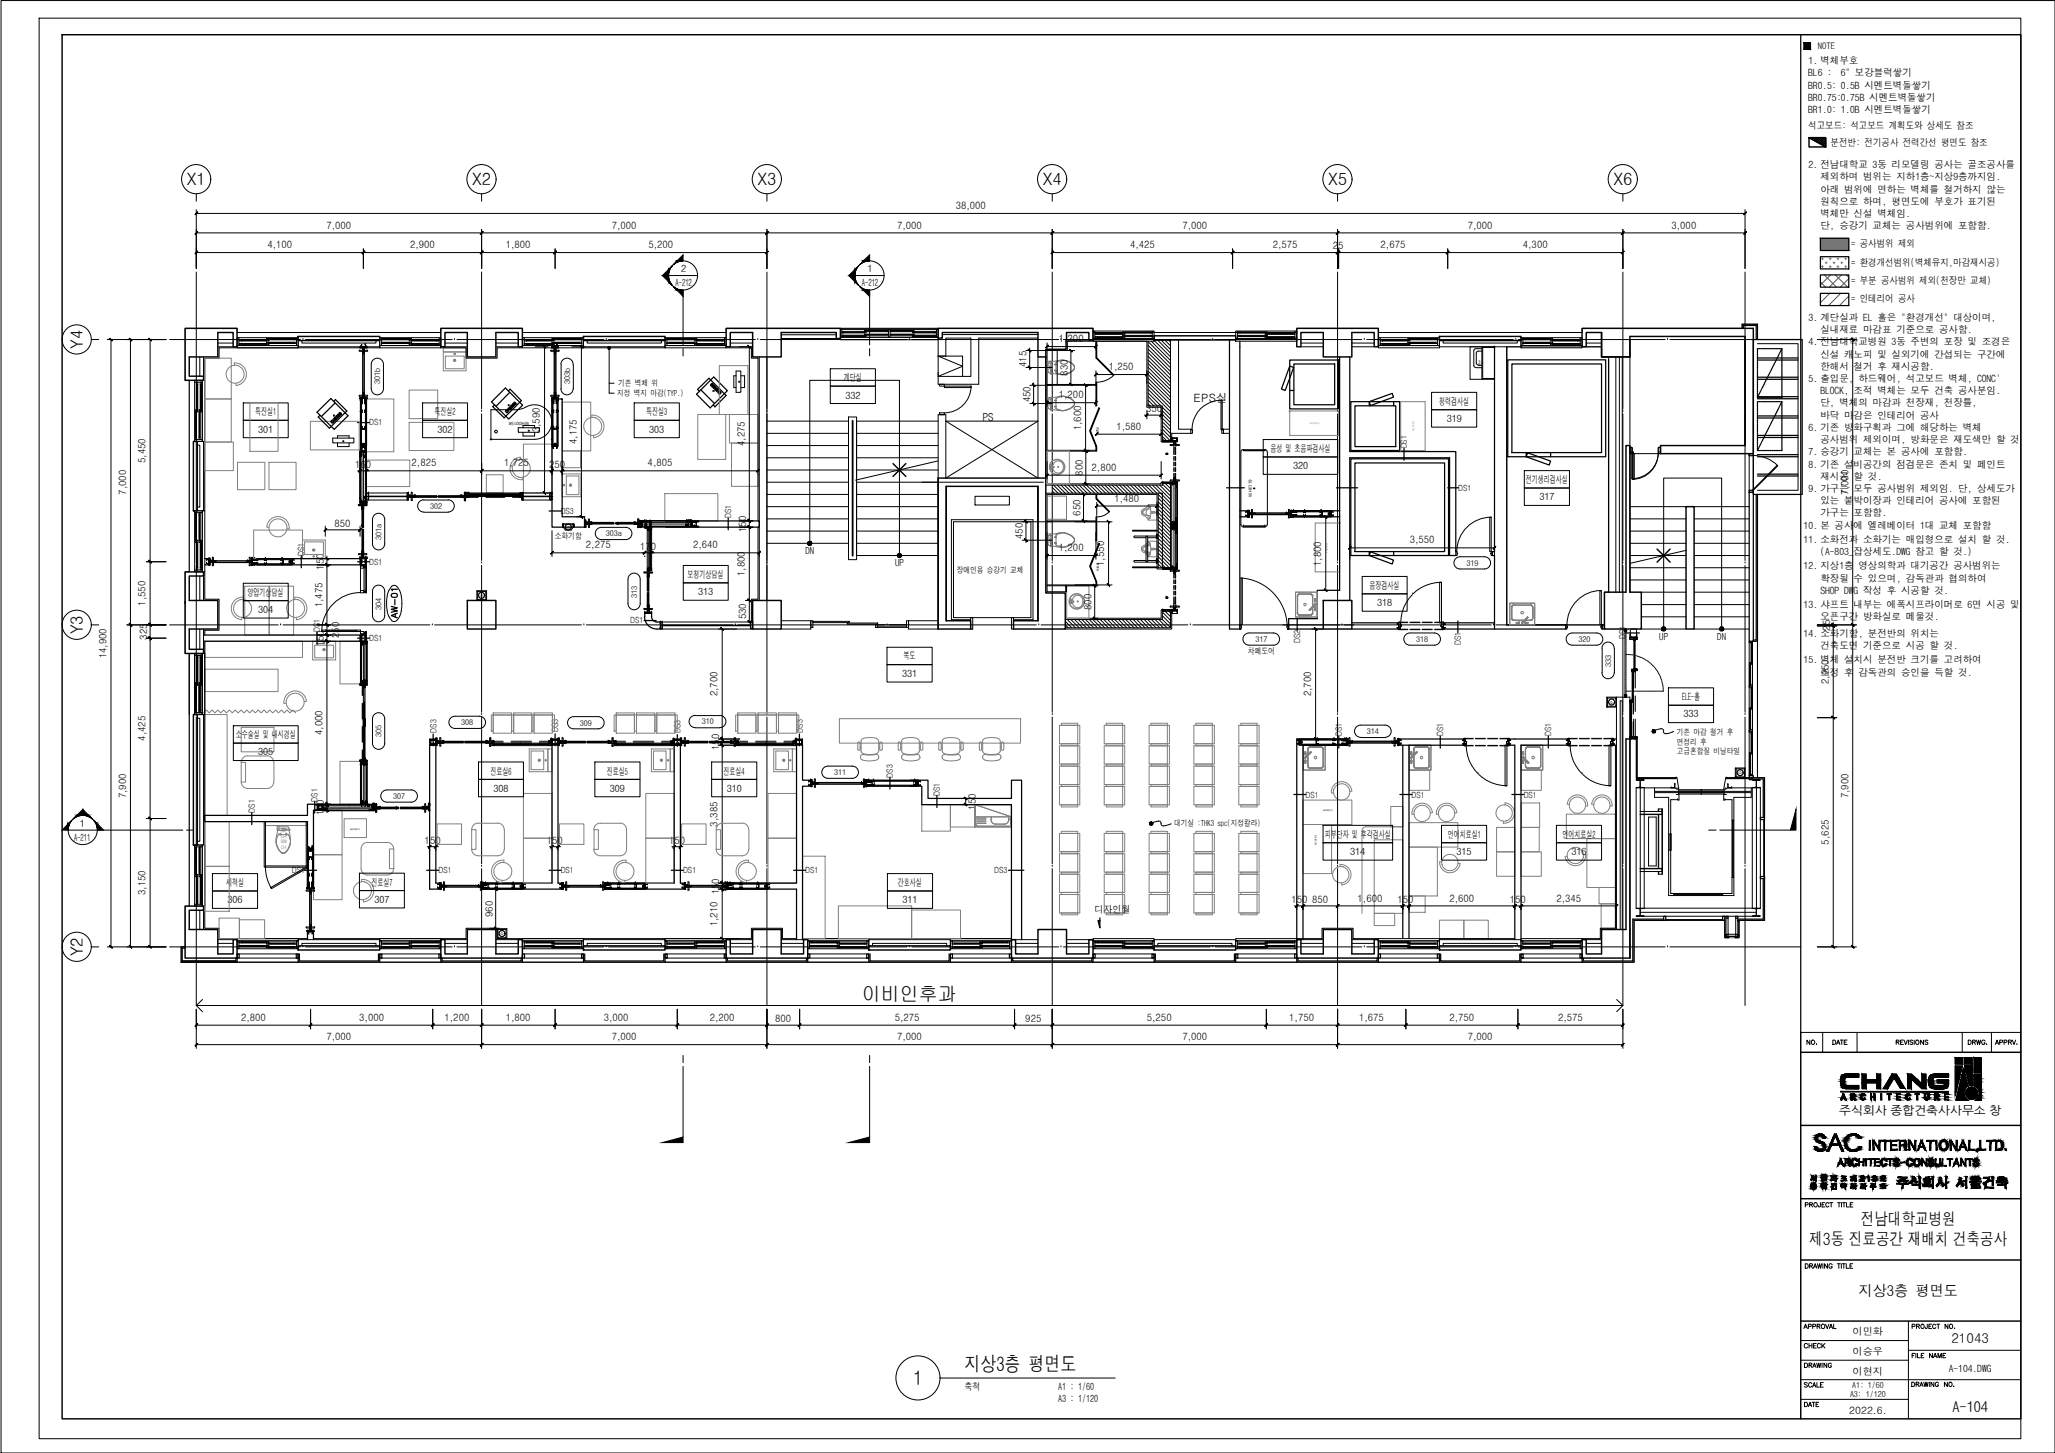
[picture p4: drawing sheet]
<svg xmlns="http://www.w3.org/2000/svg" width="420mm" height="297mm" viewBox="0 0 420 297" stroke-linecap="round" stroke-linejoin="round" font-family="sans-serif">
<defs><g id="words">
<text font-size="4.4" x="82.6" y="127.7" transform="rotate(-90 82.6 127.7)">AW-01</text>
<g font-size="4.1">
<text x="176.2" y="204.7">이비인후과</text>
<text x="197.2" y="280.2">지상3층 평면도</text>
<text x="186.9" y="283.2">1</text>
</g>
<g font-size="3.5">
<text x="38.2" y="37.9">X1</text>
<text x="96.5" y="37.9">X2</text>
<text x="154.9" y="37.9">X3</text>
<text x="213.2" y="37.9">X4</text>
<text x="271.5" y="37.9">X5</text>
<text x="329.9" y="37.9">X6</text>
<text x="16.9" y="71.4" transform="rotate(-90 16.9 71.4)">Y4</text>
<text x="16.9" y="129.7" transform="rotate(-90 16.9 129.7)">Y3</text>
<text x="16.9" y="195.5" transform="rotate(-90 16.9 195.5)">Y2</text>
<text x="380.4" y="250.3">전남대학교병원</text>
<text x="369.9" y="254.5">제3동 진료공간 재배치 건축공사</text>
</g>
<g font-size="3.1">
<text x="380" y="264.9">지상3층 평면도</text>
<text x="399.2" y="288.6">A-104</text>
</g>
<text font-size="2.8" x="399" y="274.6">21043</text>
<text font-size="2.4" x="376" y="227.8">주식회사 종합건축사사무소 창</text>
<g font-size="2.3">
<text x="244.1" y="82.2">EPS실</text>
<text x="201" y="86">PS</text>
</g>
<g font-size="2.1">
<text x="66.8" y="46.7">7,000</text>
<text x="125.1" y="46.7">7,000</text>
<text x="183.4" y="46.7">7,000</text>
<text x="195.4" y="42.7">38,000</text>
<text x="241.8" y="46.7">7,000</text>
<text x="300.1" y="46.7">7,000</text>
<text x="341.8" y="46.7">3,000</text>
<text x="54.7" y="50.7">4,100</text>
<text x="83.9" y="50.7">2,900</text>
<text x="103.4" y="50.7">1,800</text>
<text x="132.6" y="50.7">5,200</text>
<text x="231.1" y="50.7">4,425</text>
<text x="260.2" y="50.7">2,575</text>
<text x="272.5" y="51">25</text>
<text x="282.3" y="50.7">2,675</text>
<text x="311.4" y="50.7">4,300</text>
<text x="216.5" y="69.9">1,200</text>
<text x="209.9" y="75" transform="rotate(-90 209.9 75)">415</text>
<text x="218.3" y="76.8" transform="rotate(-90 218.3 76.8)">830</text>
<text x="226.7" y="75.6">1,250</text>
<text x="210.7" y="82.3" transform="rotate(-90 210.7 82.3)">450</text>
<text x="216.5" y="81.4">1,200</text>
<text x="110.4" y="88.4" transform="rotate(-90 110.4 88.4)">3,590</text>
<text x="221.1" y="88" transform="rotate(-90 221.1 88)">1,600</text>
<text x="228.3" y="87.8">1,580</text>
<text x="234.3" y="84.2">350</text>
<text x="29.8" y="94.7" transform="rotate(-90 29.8 94.7)">5,450</text>
<text x="72.6" y="95.6">160</text>
<text x="84.2" y="95.3">2,825</text>
<text x="103.1" y="95.3">1,725</text>
<text x="112.3" y="95.6">250</text>
<text x="117.9" y="90.8" transform="rotate(-90 117.9 90.8)">4,175</text>
<text x="132.4" y="95.3">4,805</text>
<text x="152.3" y="91.2" transform="rotate(-90 152.3 91.2)">4,275</text>
<text x="25.8" y="101.1" transform="rotate(-90 25.8 101.1)">7,000</text>
<text x="221.4" y="97.2" transform="rotate(-90 221.4 97.2)">800</text>
<text x="223.2" y="96.3">2,800</text>
<text x="377.9" y="101.1" transform="rotate(-90 377.9 101.1)">7,000</text>
<text x="68.4" y="107.7">850</text>
<text x="220.9" y="105.4" transform="rotate(-90 220.9 105.4)">650</text>
<text x="227.8" y="102.6">1,480</text>
<text x="119.8" y="112.1">2,275</text>
<text x="130.9" y="112.4">170</text>
<text x="141.7" y="112.1">2,640</text>
<text x="152.6" y="108.8" transform="rotate(-90 152.6 108.8)">150</text>
<text x="209.1" y="110.2" transform="rotate(-90 209.1 110.2)">450</text>
<text x="216.5" y="112.6">1,200</text>
<text x="288.2" y="111.1">3,550</text>
<text x="66.2" y="116.5" transform="rotate(-90 66.2 116.5)">150</text>
<text x="152.3" y="117.8" transform="rotate(-90 152.3 117.8)">1,800</text>
<text x="225.7" y="115.7" transform="rotate(-90 225.7 115.7)">1,550</text>
<text x="270.1" y="115.7" transform="rotate(-90 270.1 115.7)">1,800</text>
<text x="29.8" y="123.9" transform="rotate(-90 29.8 123.9)">1,550</text>
<text x="65.9" y="124.1" transform="rotate(-90 65.9 124.1)">1,475</text>
<text x="223.2" y="124.7" transform="rotate(-90 223.2 124.7)">800</text>
<text x="30.1" y="130.8" transform="rotate(-90 30.1 130.8)">325</text>
<text x="69.3" y="130.4" transform="rotate(-90 69.3 130.4)">250</text>
<text x="152.6" y="126.6" transform="rotate(-90 152.6 126.6)">530</text>
<text x="374.2" y="128.9" transform="rotate(-90 374.2 128.9)">25</text>
<text x="21.8" y="134.6" transform="rotate(-90 21.8 134.6)">14,900</text>
<text x="66.2" y="132.1" transform="rotate(-90 66.2 132.1)">150</text>
<text x="146.7" y="142.4" transform="rotate(-90 146.7 142.4)">2,700</text>
<text x="268.1" y="142.4" transform="rotate(-90 268.1 142.4)">2,700</text>
<text x="373.9" y="139.9" transform="rotate(-90 373.9 139.9)">2,250</text>
<text x="29.8" y="151.4" transform="rotate(-90 29.8 151.4)">4,425</text>
<text x="65.9" y="150.3" transform="rotate(-90 65.9 150.3)">4,000</text>
<text x="147" y="153.4" transform="rotate(-90 147 153.4)">150</text>
<text x="25.8" y="163.2" transform="rotate(-90 25.8 163.2)">7,900</text>
<text x="66.2" y="166.7" transform="rotate(-90 66.2 166.7)">150</text>
<text x="199.5" y="165.6" transform="rotate(-90 199.5 165.6)">150</text>
<text x="377.9" y="163.2" transform="rotate(-90 377.9 163.2)">7,900</text>
<text x="86.8" y="172.5">150</text>
<text x="111.8" y="172.5">150</text>
<text x="136.8" y="172.5">150</text>
<text x="146.7" y="169" transform="rotate(-90 146.7 169)">3,385</text>
<text x="373.9" y="172.7" transform="rotate(-90 373.9 172.7)">5,625</text>
<text x="29.8" y="183" transform="rotate(-90 29.8 183)">3,150</text>
<text x="147" y="182.8" transform="rotate(-90 147 182.8)">150</text>
<text x="264.1" y="184.6">150</text>
<text x="268.3" y="184.6">850</text>
<text x="277.6" y="184.3">1,600</text>
<text x="285.8" y="184.6">150</text>
<text x="296.3" y="184.3">2,600</text>
<text x="308.7" y="184.6">150</text>
<text x="318.2" y="184.3">2,345</text>
<text x="100.8" y="187.4" transform="rotate(-90 100.8 187.4)">960</text>
<text x="146.7" y="189.4" transform="rotate(-90 146.7 189.4)">1,210</text>
<text x="49.3" y="208.6">2,800</text>
<text x="73.4" y="208.6">3,000</text>
<text x="90.9" y="208.6">1,200</text>
<text x="103.4" y="208.6">1,800</text>
<text x="123.4" y="208.6">3,000</text>
<text x="145.1" y="208.6">2,200</text>
<text x="158.5" y="208.9">800</text>
<text x="182.9" y="208.6">5,275</text>
<text x="209.6" y="208.9">925</text>
<text x="234.5" y="208.6">5,250</text>
<text x="263.6" y="208.6">1,750</text>
<text x="277.9" y="208.6">1,675</text>
<text x="296.3" y="208.6">2,750</text>
<text x="318.6" y="208.6">2,575</text>
<text x="66.8" y="212.7">7,000</text>
<text x="125.1" y="212.7">7,000</text>
<text x="183.4" y="212.7">7,000</text>
<text x="241.8" y="212.7">7,000</text>
<text x="300.1" y="212.7">7,000</text>
<text x="378.8" y="273">이민화</text>
<text x="378.8" y="277">이승우</text>
<text x="378.8" y="281">이현지</text>
<text x="378.1" y="289">2022.6.</text>
</g>
<g font-size="2">
<text x="369.7" y="15.6">BL6 :</text>
<text x="369.7" y="13.1">1. 벽체부호</text>
<text x="376.3" y="15.6">6&quot; 보강블럭쌓기</text>
<text x="369.7" y="18.1">BR0.5: 0.5B 시멘트벽돌쌓기</text>
<text x="369.7" y="20.6">BR0.75:0.75B 시멘트벽돌쌓기</text>
<text x="369.7" y="23.1">BR1.0: 1.0B 시멘트벽돌쌓기</text>
<text x="369.7" y="26.4">석고보드: 석고보드 계획도와 상세도 참조</text>
<text x="374.3" y="29.7">분전반: 전기공사 전력간선 평면도 참조</text>
<text x="369.7" y="34.3">2. 전남대학교 3동 리모델링 공사는 골조공사를</text>
<text x="372.2" y="36.9">제외하며 범위는 지하1층~지상9층까지임.</text>
<text x="372.2" y="39.4">아래 범위에 면하는 벽체를 철거하지 않는</text>
<text x="372.2" y="41.9">원칙으로 하며, 평면도에 부호가 표기된</text>
<text x="372.2" y="44.4">벽체만 신설 벽체임.</text>
<text x="372.2" y="46.8">단, 승강기 교체는 공사범위에 포함함.</text>
<text x="378.5" y="50.6">= 공사범위 제외</text>
<text x="138.1" y="58.5">A-212</text>
<text x="139.3" y="55.7">2</text>
<text x="176.2" y="58.5">A-212</text>
<text x="177.4" y="55.7">1</text>
<text x="378.5" y="58.1">= 부분 공사범위 제외(천장만 교체)</text>
<text x="378.5" y="54.3">= 환경개선범위(벽체유지,마감재시공)</text>
<text x="369.7" y="65.6">3. 계단실과 EL 홀은 &quot;환경개선&quot; 대상이며,</text>
<text x="378.5" y="61.8">= 인테리어 공사</text>
<text x="369.7" y="70.6">4. 전남대학교병원 3동 주변의 포장 및 조경은</text>
<text x="372.2" y="68.1">실내재료 마감표 기준으로 공사함.</text>
<text x="172.5" y="78">계단실</text>
<text x="372.2" y="73.1">신설 캐노피 및 실외기에 간섭되는 구간에</text>
<text x="372.2" y="75.6">한해서 철거 후 재시공함.</text>
<text x="172.8" y="81.5">332</text>
<text x="294.3" y="82.7">청력검사실</text>
<text x="369.7" y="78.1">5. 출입문, 하드웨어, 석고보드 벽체, CONC'</text>
<text x="372.2" y="80.6">BLOCK, 조적 벽체는 모두 건축 공사분임.</text>
<text x="372.2" y="83.1">단, 벽체의 마감과 천장재, 천장틀,</text>
<text x="52.2" y="84.9">특진실1</text>
<text x="52.8" y="88.5">301</text>
<text x="88.9" y="84.9">특진실2</text>
<text x="89.5" y="88.5">302</text>
<text x="132.1" y="84.9">특진실3</text>
<text x="132.8" y="88.5">303</text>
<text x="295.8" y="86.3">319</text>
<text x="369.7" y="88.1">6. 기존 방화구획과 그에 해당하는 벽체</text>
<text x="372.2" y="85.6">바닥 마감은 인테리어 공사</text>
<text x="259.8" y="92.4">음성 및 초음파검사실</text>
<text x="264.4" y="95.9">320</text>
<text x="369.7" y="93.1">7. 승강기 교체는 본 공사에 포함함.</text>
<text x="369.7" y="95.6">8. 기존 설비공간의 점검문은 존치 및 페인트</text>
<text x="372.2" y="90.6">공사범위 제외이며, 방화문은 재도색만 할 것</text>
<text x="312" y="98.7">전기생리검사실</text>
<text x="369.7" y="100.6">9. 가구는 모두 공사범위 제외임. 단, 상세도가</text>
<text x="372.2" y="98.1">재시공 할 것.</text>
<text x="314.7" y="102.3">317</text>
<text x="372.2" y="103.1">있는 붙박이장과 인테리어 공사에 포함된</text>
<text x="372.2" y="105.6">가구는 포함함.</text>
<text x="164.7" y="113.3">DN</text>
<text x="368.8" y="108.1">10. 본 공사에 엘레베이터 1대 교체 포함함</text>
<text x="368.8" y="111">11. 소화전과 소화기는 매입형으로 설치 할 것.</text>
<text x="372.2" y="113.5">(A-803_잡상세도.DWG 참고 할 것.)</text>
<text x="140.6" y="118.1">보청기상담실</text>
<text x="183" y="115.8">UP</text>
<text x="368.8" y="116.4">12. 지상1층 영상의학과 대기공간 공사범위는</text>
<text x="372.2" y="118.9">확장될 수 있으며, 감독관과 협의하여</text>
<text x="50.6" y="121.8">양압기상담실</text>
<text x="52.8" y="125.3">304</text>
<text x="142.7" y="121.7">313</text>
<text x="280" y="120.3">음장검사실</text>
<text x="281.6" y="123.9">318</text>
<text x="368.8" y="124.3">13. 샤프트 내부는 에폭시프라이머로 6면 시공 및</text>
<text x="372.2" y="121.4">SHOP DWG 작성 후 시공할 것.</text>
<text x="339.3" y="130.8">UP</text>
<text x="351.1" y="130.8">DN</text>
<text x="368.8" y="130.2">14. 소화기함, 분전반의 위치는</text>
<text x="372.2" y="126.8">오픈구간 방화실로 메울것.</text>
<text x="184.7" y="134.8">복도</text>
<text x="368.8" y="135.6">15. 벽체 설치시 분전반 크기를 고려하여</text>
<text x="372.2" y="132.7">건축도면 기준으로 시공 할 것.</text>
<text x="184.4" y="138.4">331</text>
<text x="343.9" y="143.2">ELE-홀</text>
<text x="372.2" y="138.2">조정 후 감독관의 승인을 득할 것.</text>
<text x="344.2" y="146.7">333</text>
<text x="48.2" y="150.9">소수술실 및 내시경실</text>
<text x="52.8" y="154.4">305</text>
<text x="100.3" y="158.4">진료실6</text>
<text x="100.9" y="161.9">308</text>
<text x="124.1" y="158.4">진료실5</text>
<text x="124.7" y="161.9">309</text>
<text x="148" y="158.4">진료실4</text>
<text x="148.6" y="161.9">310</text>
<text x="15.2" y="171.9">A-211</text>
<text x="16.3" y="169.1">1</text>
<text x="270.8" y="171.3">피부단자 및 후각검사실</text>
<text x="296" y="171.3">언어치료실1</text>
<text x="319.4" y="171.3">언어치료실2</text>
<text x="276.1" y="174.8">314</text>
<text x="297.8" y="174.8">315</text>
<text x="321.3" y="174.8">316</text>
<text x="46.2" y="181.1">세척실</text>
<text x="46.5" y="184.6">306</text>
<text x="75.9" y="181.1">진료실7</text>
<text x="76.5" y="184.6">307</text>
<text x="183.6" y="181.1">간호사실</text>
<text x="184.5" y="184.6">311</text>
<text x="223.8" y="186.7">디자인월</text>
<text x="398.4" y="280.6">A-104.DWG</text>
<text x="197.2" y="284.2">축척</text>
<text x="216.4" y="286.7">A3 : 1/120</text>
<text x="216.4" y="284.2">A1 : 1/60</text>
</g>
<text font-size="1.8" x="371.7" y="10.1">NOTE</text>
<g font-size="1.7">
<text x="126.2" y="81.1">지정 벽지 마감(TYP.)</text>
<text x="126.4" y="78.9">기존 벽체 위</text>
<text x="75.5" y="87">DS1</text>
<text x="287.7" y="91.7" transform="rotate(-90 287.7 91.7)">DS1</text>
<text x="298.2" y="100.3">DS1</text>
<text x="114.6" y="105.1">DS3</text>
<text x="149.5" y="105.9" transform="rotate(-90 149.5 105.9)">DS1</text>
<text x="62.2" y="113.7" transform="rotate(-90 62.2 113.7)">DS1</text>
<text x="113.4" y="110.3">소화기함</text>
<text x="75.5" y="115.4">DS1</text>
<text x="195.6" y="117.1">장애인용 승강기 교체</text>
<text x="65.4" y="129.3" transform="rotate(-90 65.4 129.3)">DS1</text>
<text x="75.5" y="131">DS1</text>
<text x="128.9" y="127.5">DS1</text>
<text x="265.8" y="131.4" transform="rotate(-90 265.8 131.4)">DS2</text>
<text x="298.7" y="131.9" transform="rotate(-90 298.7 131.9)">DS1</text>
<text x="332.4" y="130.7" transform="rotate(-90 332.4 130.7)">DS1</text>
<text x="255.1" y="133.8">차폐도어</text>
<text x="89.2" y="149.8" transform="rotate(-90 89.2 149.8)">DS3</text>
<text x="114.1" y="149.7" transform="rotate(-90 114.1 149.7)">DS3</text>
<text x="139.1" y="149.9" transform="rotate(-90 139.1 149.9)">DS3</text>
<text x="164.1" y="149.8" transform="rotate(-90 164.1 149.8)">DS3</text>
<text x="274.3" y="150.5" transform="rotate(-90 274.3 150.5)">DS1</text>
<text x="295.1" y="150.5" transform="rotate(-90 295.1 150.5)">DS1</text>
<text x="317.2" y="150.5" transform="rotate(-90 317.2 150.5)">DS1</text>
<text x="342.8" y="150.2">기존 마감 철거 후</text>
<text x="342.8" y="152.2">면정리 후</text>
<text x="342.8" y="154.2">고급혼합질 비닐타일</text>
<text x="182.5" y="158.9" transform="rotate(-90 182.5 158.9)">DS3</text>
<text x="52.1" y="166.1" transform="rotate(-90 52.1 166.1)">DS1</text>
<text x="64.9" y="163.9" transform="rotate(-90 64.9 163.9)">DS1</text>
<text x="192.2" y="162.7" transform="rotate(-90 192.2 162.7)">DS1</text>
<text x="266.9" y="163.1">DS1</text>
<text x="288.6" y="163.1">DS1</text>
<text x="311.5" y="163.1">DS1</text>
<text x="240.1" y="168.8">대기실 :THK3 spc(지정칼라)</text>
<text x="59.7" y="178.5">DS1</text>
<text x="89.7" y="178.5">DS1</text>
<text x="114.6" y="178.5">DS1</text>
<text x="139.7" y="178.5">DS1</text>
<text x="164.6" y="178.5">DS1</text>
<text x="203.3" y="178.5">DS3</text>
<text x="378.2" y="285.7">A3: 1/120</text>
<text x="378.7" y="283.8">A1: 1/60</text>
</g>
<g font-size="1.6">
<text x="77.7" y="78.6" transform="rotate(-90 77.7 78.6)">301b</text>
<text x="116.5" y="78.6" transform="rotate(-90 116.5 78.6)">303b</text>
<text x="87.9" y="104">302</text>
<text x="78" y="110.3" transform="rotate(-90 78 110.3)">301a</text>
<text x="123.9" y="109.6">303a</text>
<text x="299.8" y="115.7">319</text>
<text x="78" y="124.6" transform="rotate(-90 78 124.6)">304</text>
<text x="130.3" y="122.2" transform="rotate(-90 130.3 122.2)">313</text>
<text x="256.7" y="131.3">317</text>
<text x="289.6" y="131.3">318</text>
<text x="322.7" y="131.3">320</text>
<text x="329.4" y="136.3" transform="rotate(-90 329.4 136.3)">333</text>
<text x="94.3" y="148.3">308</text>
<text x="118.6" y="148.4">309</text>
<text x="143.5" y="148.1">310</text>
<text x="78" y="150.7" transform="rotate(-90 78 150.7)">305</text>
<text x="279.5" y="150.1">314</text>
<text x="170.6" y="158.5">311</text>
<text x="80.4" y="163.3">307</text>
</g>
<text font-size="1.4" fill="#808080" x="58.6" y="173.7" transform="rotate(-90 58.6 173.7)">오물도기</text>
<g font-size=".9">
<text x="108.2" y="86.3" transform="rotate(180 108.2 86.3)">WHD015R</text>
<text x="255.9" y="101.5" transform="rotate(-90 255.9 101.5)">WHE119</text>
<text x="115.8" y="108.1">소</text>
<text x="98" y="122.1">소</text>
<text x="329.1" y="143.8">소</text>
<text x="355.4" y="158.3">소</text>
<text x="102.2" y="191.2">소</text>
</g>
<g font-size=".6">
<text x="224.2" y="87.2" transform="rotate(90 224.2 87.2)">OPEN</text>
<text x="224.2" y="115.2" transform="rotate(90 224.2 115.2)">OPEN</text>
</g>
<g font-size=".4">
<text x="302.4" y="73.5" transform="rotate(90 302.4 73.5)">WC408</text>
<text x="270.5" y="165.8">WCD0012</text>
<text x="71.6" y="169.7">WCD0012</text>
<text x="269.2" y="172.7" transform="rotate(-90 269.2 172.7)">WCD0012</text>
</g>
<g font-size=".4" fill="#808080">
<text x="267.8" y="86.8">WCD0012</text>
<text x="289.1" y="88" transform="rotate(-90 289.1 88)">WCD0012</text>
<text x="271.1" y="111" transform="rotate(90 271.1 111)">WCD0012</text>
</g>
</g></defs>
<!-- layer: DOOR -->
<g fill="none" stroke="#000" stroke-width=".2">
<path d="M73.5 71.6l-.1 .1 .1 .1M73.5 71.6h1.6M73.5 71.8h.7M74 70.4h.1M73.9 70.8h.1M73.9 70.9h.8M73.9 70.8h.8M74.2 71.5h.1M74.2 71.2h.1M74.2 72.4h.1M74.2 72.2h.3M74.2 72.1h.3"/>
<path d="M74.2 72h.3M74.2 71.9h.3M74.2 71.8h.3M74.2 71.7h.3M74.2 71.6h.3M74.2 71.5h.3M74.2 71.2v10.2M74.2 71.2h.3M74.2 72.3h.1M74.2 71.1v.1M74.3 71.2h.1M74.3 71.1h.1"/>
<path d="M74.4 72.2h-.2h.3l-.3 .2M74.4 71.1h-.2M74.4 71.2h.1M74.5 71.5h.1M74.5 71.2h.1M74.5 71.2v10.2M74.5 71.2h-.1M74.5 71.8h.6M74.6 70.4h.1M74.7 70.4h.1M74.7 70.8h.1M75.1 71.6l.1 .1-.1 .1"/>
<path d="M112.7 71.6l-.1 .1 .1 .1M112.7 71.6h.9M112.7 71.8h.6M113.1 70.4h.1zM113.1 70.8h.1M113.1 70.9h.8M113.1 70.8h.8M113.3 71.5h.1M113.3 71.2h.1M113.3 72.2h.3M113.3 72.1h.3M113.3 72h.3"/>
<path d="M113.3 71.9h.3M113.3 71.8h.3M113.3 71.7h.3M113.3 71.6h.3M113.3 71.5h.3M113.3 71.2h.3M113.3 72.3h.2M113.3 71.2v10.2M113.4 71.1l-.1 .1M113.4 71.2h.1M113.5 71.2h.1M113.5 71.1h.1"/>
<path d="M113.5 72.2h-.2h.3l-.2 .2M113.5 71.1h-.1M113.6 71.2h.1M113.6 71.5h.1M113.6 71.2h-.1M113.6 71.2v10.2M113.7 71.2v10.2h-.4M113.7 71.6h.6M113.7 71.8h.6M113.8 70.4h.1M113.9 70.4h.1M113.9 70.8h.1"/>
<path d="M114.2 71.6l.1 .1-.1 .1M193.1 78.9h5.5v.3h-5.5zM198.5 78.9a5.5 5.5 0 0 1-5.4 5.5M224.1 69.8v3.3h.1v-3.3M224.1 73.2l.1-.1 3.6 3.6-.2 .1zM227.6 76.8a5 5 0 0 1-3.4 1.3M73.5 80.8l-.1 .1 .1 .1M73.5 80.8l1.7 .1-1.7 .1M73.6 92.5h.1h-.1M73.6 92.4v-.2v.2M73.6 92.3h.1M73.6 92.4h.1"/>
<path d="M73.6 92.6h.1M73.6 92.7h.1M73.6 93.2h.1M73.6 93.2v8.6M73.6 93h.1M73.6 92.5v5.3v-5.3M73.6 97.9v4.3v-4.3M73.6 92.6v.1M73.6 87.5h.4M73.6 84.1h.4M73.6 81.9h.4M73.7 92.2h.1"/>
<path d="M73.7 87.5h.1M73.7 84.1h.1M73.7 81.9h.1M73.7 84.1h.2M73.7 81.9h.2M73.7 92.4h-.1h.1M73.7 92.4h.1M73.7 92.4v.2l.1-.2M73.8 92.6h-.2h.2M73.8 92.5h.1M73.9 81.9h.1M73.9 84.1h.1"/>
<path d="M73.9 92.2l-.3 .1M73.9 92.7h-.3h.3M73.9 92.7v.5h-.3h.3zM73.9 93.2h.1M73.9 91.4h.8h-.8M73.9 91.4h.1M73.9 91.8h.1M73.9 92.2h.8h-.8M73.9 92.2h.1M73.9 91.2h.8h-.8M73.9 91.6h.1M73.9 91.2h.1"/>
<path d="M73.9 87.5h.1M74 87.5h.1M74 91.8h.1M74 92.3v9.9M74 92.6h.3M74.1 81.1h.4M74.2 80.4h.1M74.2 81.4h.1M74.2 81.1h.1M74.2 87.7h.1M74.2 87.7h.3M74.2 90.6v.3l.1-.2"/>
<path d="M74.2 81.4h.3M74.2 90.8v.1M74.2 90.7l.2 .2 .1-.1M74.2 81h.3M74.2 80.8h.3M74.2 80.7h.3M74.2 90.6l.1 .1M74.2 80.6h.3M74.3 87.7l-.1 .1M74.3 80.3h.1M74.3 87.7h.1M74.3 90.7l.2 .2v-.3l-.2 .3"/>
<path d="M74.3 90.7l.2 .1M74.3 90.6l-.1 .2M74.3 80.5h.2M74.3 92.3v9.9M74.4 90.6l.1 .1-.2 .2-.1-.2M74.4 80.3v.1M74.4 80.3l-.2 .1M74.4 81.1h.1M74.4 80.5h.1M74.5 80.4h.1M74.5 81.4h.1M74.5 81.1h.1"/>
<path d="M74.5 80.5l-.3 .1M74.5 92.4v.2l.1-.2M74.6 92.4h.1M74.6 91.8h.1M74.6 87.5h.4M74.6 84.1h.4M74.6 81.9h.4M74.7 92.2h-1h1M74.7 92.2h.1M74.7 87.5h.1M74.7 84.1h.1M74.7 81.9h.1"/>
<path d="M74.7 81.9h.2M74.7 84.1h.2M74.7 92.3h-1.1h1.1M74.7 92.2v.2h-.1h.1zM74.7 92.2v.1M74.7 92.3h.1M74.7 92.4h.1M74.7 91.4h.1M74.7 91.8h.1M74.7 93h.1M74.7 91.6h.1M74.7 91.2h.1"/>
<path d="M74.7 91.8h-.1M74.9 81.9h.1M74.9 84.1h.1M74.9 87.5h.1M112.7 80.8l-.1 .1 .1 .1M112.7 80.8l1.6 .1-1.6 .1M112.8 87.5h.4M112.8 84.1h.4M112.8 81.9h.4M112.9 87.5h.1M112.9 84.1h.1M112.9 81.9h.1"/>
<path d="M113.1 91.2h.8h-.8M113.1 91.6h.1h-.1M113.1 91.2h.1M113.1 81.9h.1M113.1 84.1h.1M113.1 87.5h.1M113.1 84.1h-.2M113.1 81.9h-.2M113.3 81.1h.4M113.3 80.4h.1M113.3 81.4h.1M113.3 81.1h.1"/>
<path d="M113.3 87.7h.1M113.3 87.7h.4M113.3 81h.3M113.3 80.8h.3M113.3 80.7h.3M113.3 90.6v.3l.2-.2M113.3 90.8l.1 .1M113.3 90.7l.2 .2M113.4 81.1h.1M113.4 90.6l.2 .3M113.4 80.6h.2M113.4 90.9l.3-.3v.3"/>
<path d="M113.4 87.7l-.1 .1M113.5 80.5h.1M113.5 87.7h.1M113.5 80.3h.1M113.5 90.7l.2 .1M113.5 90.6l-.2 .2M113.5 90.6l.2 .1-.2 .2-.2-.2M113.5 80.3l.1 .1M113.6 80.3l-.3 .1M113.6 81.1h.1M113.6 80.5h.1M113.6 80.4h.1"/>
<path d="M113.6 81.4h.1M113.6 87.7h.1M113.6 80.5l-.3 .1M113.7 90.8l-.1 .1M113.8 87.5h.4M113.8 84.1h.4M113.8 81.9h.4M113.8 81.9h.1M113.8 84.1h.1M113.8 87.5h.1M113.9 91.6h.1M113.9 91.2h.1"/>
<path d="M113.9 84.1h.2M113.9 81.9h.2M113.9 87.5h.1M113.9 84.1h.1M113.9 87.5h-.1M114 87.5h.1M114 81.9h.1M114 84.1h.1M114.1 87.5h.1M114.1 84.1h.1M114.1 81.9h.1M222.8 88.2l.2-.1 1.2 3.1-.1 .1z"/>
<path d="M224.7 83.4l.1 .1-1.8 4.6-.2-.1zM237.7 98.6v.2v-.2M237.7 98.8h.1M237.7 98.6h1.9zM237.7 98.6h.1M237.7 90.3v-.2v.2M237.7 90.1h1.9v.2M237.7 90.1h.1M237.7 90.3h1.9zM237.7 90.3h.1M237.8 90.1h1.8M237.8 98.8h1.8"/>
<path d="M237.9 98.8h.1M237.9 90.1h.1M239.5 98.8h.1M239.5 90.1h.1M239.5 89.7h.1M239.6 89.6h.1M239.6 89.7h.1M239.6 89.6v.1M239.6 90.1h1.1M239.6 90.1h.1M239.6 90.3h.1M239.6 98.6h.1"/>
<path d="M239.6 99h.1M239.6 99.1h.1M239.6 98.6v.2h-1.9M239.6 98.8h.1M239.6 98.6v.4M239.6 90.2h1.1M239.6 90.3h.5h-.5M239.6 98.6h.3M239.7 99.1h.2M239.7 99h.1M239.7 99l.1 .1M239.7 90.1l-.1 .2"/>
<path d="M239.8 90.1h.1M239.9 90.3h.1M239.9 98.6h.1M239.9 98.6v.5M240 98.6v.5M240 90.3h.1M240 90.2h.2M240 98.6h.1M240 98.6h.3M240 99.2v15.7M240.1 98.6l-.1 .3M240.1 98.6h.1"/>
<path d="M240.2 90.2h.1M240.3 98.6h.1M240.3 90.3h.1M240.3 90.3h.2M240.3 98.9h-.3h.3M240.3 98.9h.1M240.3 98.6v.3M240.4 99.2v15.7M240.4 98.6h.1M240.4 98.9h.3h-.3M240.4 99.2v-.3v.3M240.4 98.9h.1"/>
<path d="M240.5 98.6h.1M240.5 98.6l.1 .1M240.5 98.7h.1M240.5 89.6h.1M240.6 90.1h.1M240.6 99.6v-.4v.4M240.6 98.6h.1M240.6 98.6h.1zM240.6 99.6h.1M240.6 90h.1M240.6 90v.1M240.6 100v14.9"/>
<path d="M240.6 89.9h.1M240.7 90l-1 .1M240.7 90.1v.2v-.2M240.7 90.1h.1M240.7 90.3h.1M240.7 99.9v-.7v.7M240.7 99.2v-.6v.6M240.7 98.6h.1M240.7 98.9h.1M240.7 99.6h-.1l.1 .1M240.7 99.6h.1M240.7 99.7l-.1 .2"/>
<path d="M240.7 99.7h.1M240.7 89.6h-1.1h1.1M240.7 89.9v-.3v.3M240.7 89.9h.1M240.7 90.3h-.5h.5M240.7 98.6v.3M243.5 87.7h.2l.1 .9h-.3zM249.6 81.8a5.9 5.9 0 0 0-5.9 5.9M249.9 87.7h.2v.9h-.3zM249.9 87.7v-5.9h-.3v5.9h.5M333.2 91.5h.6v1.2h-.6zM333.6 92.4h.3v5.5h-.3z"/>
<path d="M333.8 92.7h.3v5.3h-.3zM339 92.7a5.3 5.3 0 0 1-5.2 5.3M339 91.5h.5v1.2h-.5zM339.1 92.4a5.5 5.5 0 0 1-5.5 5.5M42.2 115.2h.1M42.2 115.1h.1M42.2 115.1v.1M42.2 114.4v.1M42.2 114.4h.1M42.6 114.4v.8v-.7M42.6 115.2h.1M42.6 114.5h.1"/>
<path d="M42.6 114.4h.1M42.9 114.8l.1 .2M42.9 114.8h.1M43 114.7l-.1 .1M43 115h.1M43 114.7h.1M43 114.7h8.6M43 114.9l.3 .1M43 114.9h.1M43 114.7v.3M43 114.8h.1M43.1 114.7h.1"/>
<path d="M43.1 114.9h.1M43.1 114.7l-.1 .1M43.3 114.7h.1M43.3 115h.1M43.3 114.7v.3zM43.4 114.7v.3M43.4 114l.1-.1 .1 .1M43.4 115.6l.1 .1 .1-.1M43.4 114v1.6M43.5 114.7v.3M43.6 114.7v.3M43.6 114v1.6"/>
<path d="M43.8 114.7v.3M43.9 114.7v.3M44 114.7v.3l.2-.3M44.1 114.7v.2M44.2 114.7v.1M50.5 114.8l.1 .2M50.5 114.8h.1M50.6 114.7l-.1 .1M50.6 115h.1M50.6 114.7h.1M50.6 115l.2-.3v.3M50.6 114.9v.1"/>
<path d="M50.7 114.8v.2M50.8 114.7v.3M50.9 114.7v.3M50.9 114l.1-.1 .1 .1M50.9 115.6l.1 .1 .1-.1M51 114v1.6M51.1 114.7v.3M51.2 114v1.6M51.2 115h.1M51.2 114.7h.1M51.2 114.9l.4 .1M51.2 114.7v.3"/>
<path d="M51.3 114.7h-.1M51.6 114.7h.1M51.6 115h.1M51.6 114.7v.3h-8.6M52 114.2h.1M52 115.4h.1M52 115.2h.1M52 115.3h.1M52 114.5h.1M52 114.4h.1M52 114.2v.3M52 115.2v.3"/>
<path d="M52.1 114.2h.1M54.2 114.2h.1M54.2 115.3h.1M54.2 115.2h.1M54.2 115.4h.1M54.2 114.4h.1M54.2 114.5h.1M54.3 115.4h.1M54.3 114.5h.1M54.3 114.2h.1M54.3 114.2v.3M54.3 115.2v.3"/>
<path d="M54.3 114.2l-.1 .1M57.7 115.4h.1M57.7 114.5h.1M57.7 114.2h.1M57.7 114.2v.3M57.7 115.3h.1M57.7 115.2h.1M57.7 114.4h.1M57.7 115.2v.3M57.7 114.2v.1M57.9 114.8h.1M57.9 114.7h.1"/>
<path d="M57.9 114.7v.3M58 114.8l-.1 .1M58 114.7l-.1 .1M59.1 114.7h.3l-.2 .1M59.1 114.7l.3 .3M59.1 114.7l.3 .2-.2 .1M59.1 114.8l.2 .2M59.3 114.7h.1M59.4 114.8l-.2-.1-.1 .1 .1 .2 .2-.1M59.4 114.8l-.3 .2h.3M59.7 114.4v.8v-.7M59.7 115.2h.1"/>
<path d="M59.7 114.4h.1M59.7 114.5h.1M60.1 115.2h.1M60.1 114.4h.1M60.1 114.4v.1M73.6 101.8h.1M73.6 102.3v.6v-.6M73.6 101.9h.1v.3v-.3zM73.6 101.9h.1M73.6 102.6v.3M73.6 114.1v.1v-.3v.3M73.6 113.9h.1"/>
<path d="M73.6 114.1h.1M73.6 114.2h.1M73.6 101.8v.1M73.6 114.2h1.1M73.7 114.2h1.3M73.8 102.9h-.2h.2M73.8 102.7v.2v-.2M73.8 102.9h.1M73.8 102.7h.1M73.8 114.2h.1M73.8 102.9h.5M73.8 102.8h.1"/>
<path d="M73.8 102.7v.1M73.9 102.3v.3v-.3M73.9 102.6h-.3h.3M73.9 102.9h.1M73.9 102.6h.1M73.9 114.2h.1M73.9 114.6h.1M73.9 115.4h.1M73.9 115h.1M73.9 115.5h.8M73.9 115.4h.8M74 102.8h.1"/>
<path d="M74 113.8v.1M74 102.3v1.8v-1.5M74 102.6h.1M74 102.6l.1 .3M74 102.9h.1M74 113.2l-.7 .1 .7 .1M74 113.5h.1M74 113.8h.1M74 113.9h.1M74 103.2h.3M74 103.1h.3M74 103h.3"/>
<path d="M74 102.9h.3M74 103.3h.3M74 103.4h.3M74 103.5h.3M74 103.6h.2M74 112.7l.1 .1zM74 112.8v.2v-.2M74 112.8h.3h-.3M74 112.8h.1M74 112.7h.1M74 103.9h.1M74 104.1h.1"/>
<path d="M74 114.6h.1M74 115h.1M74 112.7v1.1M74 103.6h.1M74 107.3l.2 .3M74 104h.3M74 103.9h.3M74 113.8l.1 .1M74 114h.1M74 113.9v.2zM74 103.7l.2 .2M74 114h.3"/>
<path d="M74 114.1h.3M74 107.3l.3 .3v-.2l-.1-.1-.2 .2 .3-.2-.2 .3-.1-.2 .2-.1M74.1 113.9h-.5h.5M74.1 113.9h.1M74.1 112.8h.2zM74.1 112.8h.1M74.1 112.7h.1M74.1 104l-.1 .1zM74.1 104h.2zM74.1 104h.1M74.1 104.1h.1M74.1 113.9v.1"/>
<path d="M74.1 107.3l.2 .3-.1-.3M74.1 107.3l-.1 .1M74.1 113.9h.2M74.1 114h.1M74.1 104v3.9M74.1 108.2v4.6M74.1 107.3h.1M74.2 103.9h.1M74.2 114.1h.1M74.2 113.9h.1M74.2 114h.1M74.2 104v3.9"/>
<path d="M74.2 108.2v4.6M74.3 112.7v.1v-.1M74.3 102.9h.1M74.3 113.8h.1M74.3 113.9h.1M74.3 112.7h.1M74.3 112.8h.1M74.3 104.1v-.1v.1M74.3 104.1h.1M74.3 104h.1M74.3 113.9v.1M74.3 107.3h.1"/>
<path d="M74.3 103.7l-.1 .2M74.3 113.7l-.3 .1M74.3 113.8v.1M74.3 112.7v1.1v-.3M74.3 102.3v1.8v-1.5M74.3 102.6h-.3h.3M74.3 102.6h.1M74.3 102.6v.3M74.3 113.5h-.3h.3M74.3 113.2l.7 .1-.7 .1M74.3 113.5h.1M74.3 112.8v.2v-.2"/>
<path d="M74.3 103.9h.1M74.3 112.7v1.1M74.3 107.4l-.1 .2M74.4 102.4v.5v-.5M74.4 102.4h.3zM74.4 102.4h.1M74.4 102.9h.1M74.4 113.9l-.1 .1M74.5 114.2h.1M74.6 102.4h.1v.5v-.4M74.6 102.4h.1M74.6 114.6h.1"/>
<path d="M74.6 115h.1M74.7 114.2h.1M74.7 102.5h.1M74.7 102.4h.1M74.7 102.9h-.3h.3M74.7 102.6h.1M74.7 102.9h.1M74.7 114.1h-1.1h1.1M74.7 114.1v.1v-.3h-.4h.4v.3M74.7 113.9h.1M74.7 114.2h-.8h.8M74.7 114.6h.1"/>
<path d="M74.7 115.4h.1M74.7 115h.1M74.7 102.4v.5M74.7 113.9v.2M74.8 102.9h.2h-.2M74.8 102.6l-.1 .1M74.8 102.8h.1M74.8 102.9h.1M74.8 113.9h.2h-.2M74.8 114.2h.2h-.2M74.8 113.9v.2M74.8 114.1v.1"/>
<path d="M74.8 114.1h.1M74.8 113.9h.1M74.8 102.6v.3M74.8 102.6h.2M74.8 114.2h.1M74.9 100.8h.5v1.4M74.9 102.2h.1M74.9 100.8h.1M74.9 102.2h.5M74.9 100.8v.3M74.9 101.9v.3M75 102.6h.1"/>
<path d="M75 100.8h.4v1.4h-.4v-.3M75 102.6h-.2v.2M75 102.9h.1M75 114.2h.1M75 113.9h.1M75 102.6v.3M75 113.9v.3M75 102.6h-.2M75.4 102.2h.1M75.4 100.8h.1M75.4 101.5h3.8M79.2 101.5h-3.8h3.8"/>
<path d="M79.3 101.5h4M83.3 102.2h.1M83.3 102.2h.2M83.4 102.2v-1.4v1.4M83.4 102.2h.1M83.4 101.5h.1M83.4 101.3h.1M83.4 100.8h-.1v1.4M83.5 101.6h.1M83.5 101.4h.1M83.5 101.5h.1M83.5 101.4v.2"/>
<path d="M83.5 101.3h.1M83.5 102.2h.1M83.5 101.6h-.1h.1M83.5 101.7h.1M83.5 101.6v.2M83.5 101.4v-.6v.6M83.5 101.2v.1M83.5 100.8h-.2h.2M83.5 100.8h.1M83.5 101.4v.1M83.5 101.5v.7M83.5 101.4h-.1v.2"/>
<path d="M83.6 101.5h.1M83.6 101.6h.1M83.6 101.4h.1M83.6 101.4v.1M83.6 101.5v.1M83.6 101.4v.2M83.6 101.3v.1M83.7 101.5h.1M83.7 101.3h.1M83.7 101.6h.1M83.7 101.6v.1M83.7 101.5l.2 .1"/>
<path d="M83.7 101.7h.1M83.7 101.4h.1M83.7 101.4h-.1M83.7 101.3h.2M83.7 101.3v.4M83.9 101.3v.3M83.9 101.6h.1M83.9 101.3h.1M84.1 100.7l.1-.1 .1 .1M84.1 102.2l.1 .1 .1-.1M84.1 100.7v.6M84.1 101.7v.6"/>
<path d="M84.3 100.7v.6M84.3 101.7v.6M84.8 101.7h.1M84.8 101.3h.1M84.8 101.3v.4M84.8 101.6l.1 .1zM84.8 101.4v.2zM84.8 101.6h.1M84.8 101.4h.1M84.8 101.5h4.5M84.9 101.7h-1.2h1.2M84.9 101.3h-1.2h1.2"/>
<path d="M84.9 101.4h-.1h.1M84.9 101.3h.1M84.9 101.6h.1M84.9 101.7h.1M84.9 101.4h.1M89.6 101.5h4.7M94.1 101.3v.1M94.1 101.6v.1M94.2 101.4h.1M94.2 101.6h.1h-.1M94.2 101.6h.1M94.2 101.7h.1"/>
<path d="M94.2 101.3h.1M94.2 101.3v.1M94.2 101.6v.1M94.3 101.4h.1M94.3 101.4v.1h-4.7M94.3 101.7h.1h-.1M94.3 101.3h.1h-.1M94.3 101.4v.1v-.1M94.3 101.7v-.4v.4M94.3 101.3h.1M94.3 101.7h.1M94.3 101.6h.1"/>
<path d="M94.3 101.4v.2M94.5 101.5h.1M94.5 101.6h.1M94.5 101.6l.1 .1M94.6 101.4l-.1 .2M94.6 101.3l.2 .4M95.4 100.8v.8M95.5 100.8h.3h-.3M95.5 100.8h.1M95.5 101.3h.1M95.5 101.3h.3h-.3M95.5 101.6h.1"/>
<path d="M95.5 101.3h.2M95.5 100.8v.8M95.5 101.6h.2M95.6 101.6v-.2v.2M95.6 101.6h.1M95.6 101.4h.1M95.6 101.6h.2zM95.6 101.4v.2M95.6 101.3h.2zM95.7 101.5h.1M95.7 101.6h.1M95.7 101.5v.1"/>
<path d="M95.7 101.3h-1.5h1.6M95.7 101.6v.1M95.7 101.4v.1M95.8 101.4h.1M95.7 101.3l-.1 .1M95.8 101.7h-1.6h1.6M95.8 101.3h.1M95.8 101.6h.1M95.8 101.7h.1M95.8 101.6v.1M95.8 101.4h-.2l.2-.1v.2M95.8 101.7h2"/>
<path d="M95.8 101.5v.1M95.8 101h.1M95.8 100.9l.1 .1M95.8 100.8h.1M95.8 100.8v.5zM95.8 101.3h2M95.8 101.1h5.5M95.8 101h5.5M95.8 101.4v.2M95.9 101.4l-.1 .2M95.9 101.1l-.1 .1M99.4 101.7h1.9"/>
<path d="M99.4 101.3h1.9M101.4 101.3h1.8M101.4 101.7h1.8M101.4 101.1h4.9M101.4 101h4.9M104.8 101.3h1.8M104.8 101.7h1.8M106.1 101.1l.1 .1M106.2 100.9l-.1 .1M106.3 100.8v.5v-.5h.4zM106.3 101.6v-.3v.3M106.3 101.6h.3h-.2"/>
<path d="M106.3 101.6h.1M106.3 101.3h.3M106.3 101.3h.1M106.4 101.6v-.2v.2M106.6 101.4h.1M106.5 101.4h.1M106.6 101.6h.1M106.5 101.6h.1M106.5 101.5h.1M106.5 101.5v.1M106.5 101.4v.2M106.5 101.3h.1"/>
<path d="M106.5 101.4v.1M106.6 101.5h.1M106.6 101.3h.1M106.6 101.7h.1M106.6 101.3v.1M106.6 101.3l-.2 .1M106.6 101.3v.4M106.6 101.3v.3zM106.7 101.3h-.4h.4M106.7 100.9h.1M106.7 101.2h.1M106.7 100.8v1.4h.2"/>
<path d="M106.7 100.8v1.4M106.7 100.8h.2zM106.7 102.2h.2M106.8 102.2v-1.4v1.4M106.8 102.2h.1M106.8 100.8h.1M106.9 100.8v1.4zM106.9 102.2h.1M106.9 100.8h-.1M106.9 101.5h2.9M109.9 101.5h2.5h-2.5M109.9 101.5h2.5"/>
<path d="M112.4 102.2h.1M112.4 100.8h.1M112.4 102.2h.5M112.8 100.8h-.4v1.4h.4v-.3M112.9 100.8h-.5v1.4M112.9 102.2h.1M112.9 100.8h.1M112.9 100.8v.3M112.9 101.9v.3M119.5 106.4v.2M119.5 106.4v1.1v-1M119.5 107.4v.1"/>
<path d="M119.5 107.5h.1M119.5 106.4h.3h-.3M119.5 106.4v.1M119.5 107.6h.3h-.2M119.5 107.6h.1M119.5 107.8h.1M119.5 107.6h.3M119.5 106.5h.1M119.5 107.7v.1M119.5 107.9h.3M119.5 107.8h.3M119.5 107.6v.2"/>
<path d="M119.6 107.6h.1M119.6 107.5v-1v1M119.6 107.5h.2M119.6 107h.1M119.6 106.8h.2zM119.6 106.5h.1M119.6 106.8v.3M119.7 107.6h-.2v.2M119.7 107.6h.1M119.8 107.5v-.5v.5M119.8 107.1v.2M119.8 107.1h.1"/>
<path d="M119.8 106.9v.2M119.8 107h.1M119.8 107.1h-.2h.2M119.8 106.9v-.5v.5M119.8 106.8v.1M119.8 106.8v.2M119.8 106.9h.1M119.8 106.4h.1M119.8 107.6v.2v-.2M119.8 107.6h.1M119.8 107.8h.1M119.8 106.8h.1"/>
<path d="M119.8 107v.1M119.8 107.1l.1-.1v.1M119.8 106.9v.1M119.9 107v.1M119.9 106.8v.1M119.9 107l.1 .1M119.9 107.1h.1M119.9 107h.1M119.9 106.8l-.1 .2M119.9 106.9h.1M119.9 106.8h1.1M119.9 107.1h1.1"/>
<path d="M120 106.9h.1M120 107h.1M120 107.1h.1M120 107l-.1 .1M120 106.9h-.1M120 106.9v.2M120.2 107.1h-.3h1.1M120.2 107.1h.1M120.2 106.8h.1M120.2 106.8v.3M120.3 107.1l.1 .8 .1-.8M120.3 106.2v.6"/>
<path d="M120.3 106.2l.1-.1 .1 .1M120.5 106.2v.6M120.9 106.8h-.2h.2M120.9 107.1h-.2h.2M120.9 106.9v.1zM120.9 106.8v.3v-.3M120.9 107.1h.1M120.9 106.8h.1M120.9 106.9h.1M120.9 107h.1M120.9 107h4.6M121 107h-.1h.1"/>
<path d="M121 106.9h.1M121 107.1h.1M121 106.8h.1M121 107h.1M125.9 107h3.9M126.2 107.1h.1M126.2 107h.1M126.2 106.8l.2 .3-.2-.1M126.2 106.8l.2 .2M126.2 106.8v.1M126.3 107v.1l.1-.1-.1-.2-.1 .1 .2 .2M126.3 107l-.1 .1"/>
<path d="M126.4 106.8l-.1 .2M126.4 107l-.2 .1M126.4 106.9v-.1l-.2 .2M126.4 106.9l-.1 .1M129.7 107h.1h-.1M129.7 106.9h.1M129.7 107.1h.1M129.7 106.8h.1M129.7 107h.1M129.7 106.8h1.5M129.7 106.8h1.7M129.8 106.8h.1h-.1"/>
<path d="M129.8 107.1h.1h-.1M129.8 106.9v.1zM129.8 106.8v.3v-.3M129.8 107.1h.1M129.8 106.8h.1M129.8 106.9h.1M129.8 107h.1M129.8 107l.2 .1M130 106.8l-.2 .2M130.1 106.8v.1M130.2 106.8v.2M130.2 106.8v.3"/>
<path d="M130.3 106.8v.3M130.4 106.8v.3M130.5 106.8v.3M130.6 106.8v.3M130.7 106.8v.3M130.8 106.8v.3M130.9 107.5v-.3v.3M130.9 107.5h.1M130.9 107.1h.3M130.9 107.1h.1M130.9 107.2h.1M130.9 106.6v-.2v.2"/>
<path d="M130.9 106.8h.1M130.9 106.6v.2M130.9 106.6h.1M130.9 106.4h.2v.3M130.9 106.8v.3M130.9 107.6v.2v-.2M130.9 107.6h.1M130.9 107.8h.1M130.9 107.2h.5M130.9 107.9h.2M130.9 107.8h.2M131 106.6h-.1h.1"/>
<path d="M131 106.6h.1M131 107.6h-.1h.1M131 107.6h.1M131 107.6l.1 .2M131.1 107.5h.1M131.1 107.5h.2M131.1 107.6v.2v-.1M131.1 107.7h.1M131.1 107.8h.1M131.1 106.7h.1M131.1 106.4v.3M131.2 107.1h-1.5h1.7"/>
<path d="M131.2 107.1v-.3v.3M131.2 107.1h.1M131.2 106.8h.1M131.2 106.8l-.3 .1M131.2 107.5l-.3 .1M131.3 107.5h.1M131.4 107.4l-.1 .1h-.4M131.4 107.2v.4zM131.4 107.2h.1M131.4 106.4h-.5h.5M131.4 106.7h-.3h.3M131.5 106.5h.3v-.1v.1"/>
<path d="M131.5 107.1h4.3M131.5 106.8h4.3M131.5 106.6h.3M131.8 106.4l.2 .1h3.8M131.8 106.5h.1M131.8 106.4h.1M131.8 107.8v.2h1.4M131.8 107.9h.1M131.8 107.8h.1M131.8 107.9v.1h1.4M131.8 107.9h1.4M131.8 107.8h1.4"/>
<path d="M131.9 107.8h.1M132 107.8h.1M132.1 107.7h.1M132.1 107.3h.1M132.1 106.5h.8h-.8M132.1 106.5h.1M132.1 106.9h.1M132.2 107.3h.1M132.3 117.5l.1 .1M132.3 116.4v1.5M132.4 117.5h.1M132.4 116.3h.1"/>
<path d="M132.4 116.4h.1M132.4 116.7h.3h-.3M132.4 116.3v.4M132.4 116.4h.3M132.4 116.7h.1M132.4 108.1h.1M132.4 108.1l.3-.1zM132.4 108.4h.3h-.3M132.4 108.2h.3h-.3M132.4 108.1v.3M132.4 108.1v.1M132.4 108.4h.1"/>
<path d="M132.4 108.1h.2M132.4 117.8v-.1v.1M132.4 117.8h.3h-.3M132.4 117.8h.1M132.4 117.9h.1M132.4 116.4v1.5M132.4 117.3l.3 .2M132.4 116.5h.3M132.4 116.3h.3M132.4 116.4h.2M132.4 108.2h.1M132.4 108.2h.2"/>
<path d="M132.4 117.6h.1M132.5 116.4h.1M132.5 108.1h.1M132.5 108.2h.1M132.5 117.8l-.1 .1zM132.5 117.8h.1zM132.5 117.8h.1M132.5 117.9h.1M132.5 117.6v.1M132.5 117.6h.1M132.5 117.8v3M132.5 116.3h.1"/>
<path d="M132.6 116.4h.1M132.6 108.2h.1M132.6 108.1h.1M132.6 117.9v-.1v.1M132.6 117.9h.1M132.6 117.8h.1M132.6 108.1v.1M132.6 116.2l-.2 .1 .2-.1M132.6 116.3h.1M132.6 117.6l-.1 .1M132.6 117.5v.1M132.7 116.4v1.5v-1.5"/>
<path d="M132.7 117.5h.1M132.7 116.3v.1M132.7 116.4h.1M132.7 116.7h.1M132.7 108.1v.1zM132.7 108.1h.1M132.7 108.4h.1M132.7 117.9h.1M132.7 117.8v-.1v.1M132.7 117.8h.1M132.7 108h.1h-.1v.4zM132.7 108.1v.3"/>
<path d="M132.7 116.3v.4M132.8 116.7h.4h-.4M132.8 116.7h.1M132.8 116.3h.1M132.8 116.3v.4M132.8 116.3h.4M132.8 116.2h.4M132.8 107.3h.1h-.1M132.8 107.3h.1M132.8 108.4l.1 .1M132.9 107.7h.1M132.9 107.3h.1"/>
<path d="M132.9 108.4l.1 7.9M132.9 106.5h.1M132.9 106.9h.1M132.9 106.9h-.1h.1M132.9 116.1l-.1 .1M133 116.2v.1M133 116.1l.1 .1M133 108.4v7.8M133.1 107.8h.1M133.1 108.4l-.1 .1M133.1 108l.1 .4h-.5h.5zM133.2 107.8h.1"/>
<path d="M133.2 116.7v-.4v.4M133.2 116.3h.1M133.2 116.7h.1M133.2 107.8v.2zM133.2 107.9h.1M133.2 107.8v.1M135.8 106.4h-4.3h4.3M135.9 107.1h5.5M135.9 106.8h5.5M140.3 106.4v.1h-4.4M140.4 106.4h.1M140.5 106.4v.3h.5h-.5z"/>
<path d="M140.5 106.7h.1M140.5 106.4h.1M140.8 106.4h.1M140.8 107.6h.1M141 106.7v-.3v.3M141 106.4h.1M141.1 106.4h.1M141.1 106.4v.2M141.1 107.4h.2zM141.1 107.4h.1M141.1 106.6h.2zM141.2 106.6h.1"/>
<path d="M141.1 106.8v.3M141.2 106.4v.2v-.2M141.2 106.4h.1M141.2 106.4h-5.3h5.3M141.3 107.5v-.1v.1h.2M141.3 107.5h.1M141.3 106.6v-.2v.2M141.3 106.6h.1M141.3 106.4h.2h-.2M141.3 106.4h.1M141.3 107.6h.2M141.4 107.5v-1v1"/>
<path d="M141.4 107.5h.1v-1v1M141.4 106.5h.1M141.5 107.4v.1M141.5 106.4v.2v-.2M141.5 106.6h.1M141.5 106.4l-.1 .1M141.5 106.7v.8v-.7M141.5 107.5h.1M141.5 106.7h.1M141.6 107.5h.1M141.6 106.8h.1M141.9 107.5h.1"/>
<path d="M141.9 106.8h.1M141.9 106.7h.1M141.9 107.4h.1M141.9 106.7v.1M141.9 107.4v.1M142.3 107.5h.1M142.3 106.8h.1M142.3 106.8v.7M142.4 106.7v.8M222.8 115.8h.2l1.2 3.1h-.1zM224.2 101.9l2.7 2.6-.1 .2-2.7-2.6zM224.7 111.1h.1l-1.8 4.7-.2-.1z"/>
<path d="M226.7 104.7l-1.1 .7-1.4 .2M231.6 108.4h5v.2h-5zM231.6 115.9h5v.2h-5zM237.7 116.3v-.2v.2M237.7 116.1h1.9v.2M237.7 116.1h.1M237.7 116.3h1.9zM237.7 116.3h.1M237.8 116.1h.1M237.8 116.1h1.8M237.9 116.1h.1M239.5 106.8h.3"/>
<path d="M239.5 108.1h.3M239.5 107.3h.1M239.5 107.6h.1M239.6 107.3h.1M239.6 107.3v.1M239.6 107.6h.1M239.6 107.4h.1M239.6 107.5h.1M239.6 116.1h.1M239.6 107.5v.1M239.6 107v-.3l.2-.1-.2 .1v.3h1.1M239.6 107h.1"/>
<path d="M239.6 106.8h.2zM239.6 106.9h.1M239.6 106.6l.1 .4M239.6 107.4h1.1v-.4v.5M239.6 116.3h.1M239.6 115.9h.1M239.6 115.8h.1M239.6 108h.1M239.6 108.1h.2zM239.6 107.9l.2 .1M239.6 116.1h-.1M239.6 107.5h1.1"/>
<path d="M239.6 116.3h.3M239.6 107.9v.4M239.7 115.8h.2M239.7 115.9h.1M239.7 106.9h1M239.7 115.9l-.1 .4M239.7 107h.1M239.7 107.9h.1M239.8 115.8l-.1 .1M239.9 116.3h.1M239.9 115.8v.5M240 115.8v.5"/>
<path d="M240 107.3l.2-.3 .2 .2-.1 .1M240 107.1l.3 .2M240 107.3h.1M240 107.6l.3 .3M240 107.6l.2 .3 .2-.2M240 116.3h.1M240 116l.1 .3M240 106.6h.4M240 116.3h.3M240 115v.7M240 108.3h.4M240.1 107.6l.2 .3-.1-.3"/>
<path d="M240.1 116.3h.1M240.1 107.6l-.1 .1M240.2 107.6l-.2 .1 .1 .2 .2-.3M240.2 107l.2 .2-.2 .1-.2-.2M240.3 107l-.3 .3M240.3 116.3h.1M240.3 116h-.3h.3M240.3 116h.1M240.3 107.6l-.3 .2 .2-.2 .2 .1-.2 .2M240.3 116v.3M240.4 107.1l-.3 .2M240.4 107.1l-.2 .2-.2-.1 .2-.2 .2 .3"/>
<path d="M240.4 115v.7M240.4 106.4v-.5v.5M240.4 105.9h.3h-.3M240.4 105.9h.1M240.4 106.4h.3h-.3M240.4 106.4h.1M240.4 108.5v.5v-.5M240.4 116.3h.1M240.4 116.3h.1h-.1M240.4 115.7v.3v-.3M240.4 116h.1M240.4 109h.3h-.3"/>
<path d="M240.4 109h.1M240.4 108.5h.3h-.3M240.4 108.5h.1M240.4 116.1h.3M240.4 116h.3M240.5 106.6h.1M240.5 106.5h.2zM240.5 106.7h.1M240.5 107h.1M240.5 116.3h.1M240.5 108.3h.1M240.5 108.4h.2z"/>
<path d="M240.5 108.2h.1M240.5 107.9h.1M240.5 106.7v-.1l.1 .1M240.5 116.2h.1M240.5 108.2v.1l.1-.1M240.6 106.7h.1zM240.6 106.7h.1M240.6 107h.1M240.6 106.9v.1M240.6 115.3v.4v-.4M240.6 116.2v.1v-.1M240.6 116.3h.1z"/>
<path d="M240.6 116.2l-.1 .1M240.6 115.3h.1M240.6 108.3h.1M240.6 108.2h.1zM240.6 108.2h.1M240.6 107.9h.1M240.6 107.9v.1M240.7 107h.1M240.6 115l.1 .3h-.1h.1M240.7 107.9h.1M240.7 108h.1M240.7 107.5v-7.5v7.5"/>
<path d="M240.7 105.8v.1M240.7 106.8h-.9h.9M240.7 106.4v.1M240.7 106.5h.1M240.7 106.7v.3v-.3M240.7 106.8h.1M240.7 106.9h.1M240.7 107.5v7.4v-7.4M240.7 115v.7v-.7M240.7 115.7v.6v-.6M240.7 116.3h.1M240.7 116.1h.1"/>
<path d="M240.7 115.3h.1M240.7 109v.1M240.7 108.1h-.9h.9M240.7 108h-1.1l.2 .3-.2-.1M240.7 108.4v.1M240.7 108.4h.1M240.7 108.2v-.2v.2M240.7 108.1h.1M240.7 107.9v-.4v.4M240.7 107.5h-1.1h1.1M240.7 106.8v.1M240.7 108v.1"/>
<path d="M240.7 116.1v.2M240.7 107.9l-1 .1M254.7 105.4h.1M254.7 104.7h.1M255.1 105.4h.1M255.1 104.6h.1M255.1 104.6v.8v-.8M255.4 105.1h.1M255.5 104.9l-.1 .1M255.5 105.1h.1M255.5 105.2h.1M255.5 104.9h.1"/>
<path d="M255.5 105h.1M255.5 104.9h8.5M255.5 105.2h8.5M255.5 104.9v.1M255.5 104.9v.3M255.7 104.9h.1M255.7 105.2h.1M255.7 104.9v.3M255.8 104.9v.3M255.9 105.2l.1 .7 .1-.7M255.9 104.3v.6M255.9 104.2l.1-.1 .1 .1"/>
<path d="M255.9 104.9v.3M256 104.9v.3M256.1 104.3v.9M256.1 104.9v.3M256.2 104.9v.3M256.3 104.9v.3M256.4 104.9v.3M256.5 104.9v.3M256.5 104.9v.2M256.6 104.9v.1M256.6 104.9l-.1 .3M262.9 105.1h.1"/>
<path d="M263 104.9l-.1 .2M263 105.2h.1M263 104.9h.1M263.1 105v.2M263.2 104.9l-.1 .2M263.2 104.9v.3M263.3 104.9v.3M263.4 104.2l.1-.1 .1 .1M263.4 104.9v.3M263.4 104.3v1.5M263.5 104.9v.3M263.6 104.9v.3"/>
<path d="M263.6 104.3v1.5l-.1 .1-.1-.1M263.7 104.8v.4M263.7 105.2h.1M263.7 105.1h.1M263.7 104.9h.1M263.7 104.9v.3M264 104.9h.1M264 105.2h.1M264 104.9v.3h-8.5M264.5 105.6h.1M264.5 104.4h.1M264.5 105.4h.1"/>
<path d="M264.5 104.6v.1M264.5 104.7h.1M264.5 104.5h.1M264.5 104.4v.3M264.5 105.4v.2M264.5 105.4v.1M264.5 105.4v.3M266.7 105.6h.1M266.7 104.7h.1M266.7 104.4h.1M266.7 105.4v.2M266.7 104.6v.1"/>
<path d="M266.7 104.5h.1M266.7 104.4v.3M266.7 105.4v.3M266.7 105.4v.1M270.1 105.6h.1M270.1 104.4h.1M270.1 104.4v.3M270.1 105.4v.2M270.1 105.4v.1M270.1 105.4h.1M270.1 104.6v.1M270.1 104.7h.1"/>
<path d="M270.1 104.5h.1M270.1 105.4v.3M270.3 105.1h.1M270.3 104.9h.1M270.3 104.9v.3M270.3 105v.1M270.3 105.2h.1M270.4 105.1h-.1M270.4 104.9l-.1 .1M271.6 104.9l.1 .2M271.7 105.1l.1-.2h-.2l.2 .2M271.7 104.9l.1 .1-.1 .2-.1-.1"/>
<path d="M271.7 105.1l.1 .1M271.8 105l-.2 .2h.2M271.8 104.9l-.2 .2 .1 .1 .1-.1M272.2 104.6v.8v-.8M272.2 105.4h.1M272.2 104.6h.1M272.5 105.4h.1M272.5 104.7h.1M294.3 119h.4v8.4h-.4zM73.6 139.9h.1M73.6 139.8h.1M73.6 139.9h.3"/>
<path d="M73.7 139.9h.2M73.8 139.8h.1M73.9 139.9h.1M73.9 139.9v.2M73.9 131.3v-.2v.2M73.9 131.3l.1 .2M73.9 131.3h.1M73.9 131.2h.1M73.9 131.1h.2zM73.9 131.1h.1M73.9 139.7v.4v-.5v.3M73.9 139.7h.1"/>
<path d="M73.9 131h.1M73.9 130.7h.1M73.9 129.9h.1M73.9 130.2h.1M73.9 131.2h1.1M73.9 131.1h1.1M73.9 131.1v.1M73.9 131h.8M73.9 139.2l.2 .2M73.9 131.6l.2 .2M73.9 129.8h.8M73.9 129.9h.8"/>
<path d="M74 131.1h.1M74 130.7h.1M74 130.2h.1M74 139.6h-.1h.4M74 139.6h.1M74.1 131.5h.1M74.1 139.2l-.2 .2M74.1 131.6l-.2 .2M74.3 139.6v.5v-.5M74.3 139.6h.1M74.3 131.9v8.6v-1.4M74.3 139.1v.3"/>
<path d="M74.3 139.4h.1M74.3 139.1h.1M74.3 139.9h.2M74.3 139.9h.3M74.3 139.8h.3M74.3 139.6h.3M74.3 139.5h.3M74.3 139.4h.3M74.3 131.2v.6M74.3 131.5h.3M74.3 139.7h.1M74.3 139.7h.2"/>
<path d="M74.5 139.4h.1M74.6 139.1h-.3h.3M74.6 139.1h.1M74.6 139.1v.3h-.3M74.6 139.7h.1M74.6 131.9v8.6v-1.4M74.6 139.6h-.7M74.6 130.7h.1M74.6 130.2h.1M74.6 131.2v.6M74.7 131.6h.3h-.3M74.7 131.6v.2z"/>
<path d="M74.7 131h.1M74.7 130.7h.1M74.7 139.8h.3h-.3M74.7 139.3h.3h-.3M74.7 139.3v.5zM74.7 139.3h.1M74.7 129.9h.1M74.7 130.2h.1M74.8 140h.1M74.8 131.4h.1M74.8 131.5v-.2v.2M74.8 131.5h.2h-.2"/>
<path d="M74.8 131.5h.1M74.8 131.1h.2v.2v-.1M74.8 131.3h.1M74.8 131.1h.1M74.8 139.9v.2v-.2M74.8 139.9v.1M74.8 131.3h.2M74.9 131.9l.1 7.3M75 131.1h.1M75 131.4v.4v-.4M75 131.5v.1M75 131.4h-.2h.2"/>
<path d="M75 131.3h.1M75 131.4h.1M75 131.2h.1M75 139.8v.3v-8.2v8.2h-.2h.2M75 139.8h.1M75 139.2h.1M75 139.2v.1M131.7 124.4l-.1 .1 .1 .1M131.7 124.6h.6M131.7 124.4h.6M131.8 125.3h1.4h-1.4M131.8 125.2v.1"/>
<path d="M131.8 125.4h.1M131.8 125.3h.1M131.8 125.2h.1M131.8 125.4h1.4M131.8 125.2h.9M131.8 125.2v.2M131.9 125.4h.1M132 125.4h-.2M132.2 125.2h.2M132.3 123.8v1.2M132.4 125.2h.1M132.4 125.2v.1v-.1"/>
<path d="M132.4 124.7h.3l-.1 .3M132.4 125h.1M132.4 124.7h.3h-.3M132.4 124.7h.1M132.4 123.8l.1 .1zM132.4 123.9v.1v-.1M132.4 123.9h.3h-.3M132.4 123.9h.1M132.4 123.8h.1M132.4 125.3h.3M132.4 123.8v1.2M132.4 125.1h.1"/>
<path d="M132.5 125h.1M132.4 125.1l.1 .1M132.5 125.2h.1M132.5 123.9h.1zM132.5 123.9h.1M132.5 123.8h.1M132.5 125.3h.1M132.5 125.1h.1M132.5 125v.1M132.5 121.1v2.8M132.6 125.2h.6h-.6M132.6 125.2h.1"/>
<path d="M132.6 125h.1M132.6 123.8v.1v-.1M132.6 123.8h.1M132.6 123.9h.1M132.6 125.1h.1M132.6 125.1h-.1M132.7 125.2v.1zM132.7 125.2h.1M132.7 123.8v1.2v-1.2M132.7 123.8h.1M132.7 123.9v.1v-.1M132.7 123.9h.1"/>
<path d="M132.7 124.6h.6M132.7 124.4h.6M133 125.4h.2M133.2 125.4h.1M133.2 125.2v.2v-.2M133.2 125.3h.1M133.2 125.2h.1M133.2 125.3v.1M133.3 124.4l.1 .1-.1 .1M135 127.2v.3M135 128.3v.3M135 127.2h.4v1.4h-.4v-.3"/>
<path d="M135 127.2h.4v1.4M135 128.6h.1M135 127.2h.1M135 128.6h.4M135.4 128.6h.1M135.4 127.2h.1M135.4 127.9h18.1M153.5 127.2v1.4M153.5 127.8l-18.1 .1h18.1M153.5 128.6h.1M153.5 127.2h.1M153.5 128.6h.4"/>
<path d="M153.5 127.2h.4M153.9 127.2h-.4v1.4h.4v-.3v.3M153.9 128.6h.1M153.9 127.2h.1M153.9 127.2v.3M237.7 124.7v.2v-.2M237.7 124.9h.1M237.7 124.7h1.9zM237.7 124.7h.1M237.8 124.9h1.8M237.9 124.9h.1M239.5 124.9h.1"/>
<path d="M239.5 125.3h.1M239.6 125.3h.1M239.6 125.3v.1M239.6 124.9h1.1M239.6 124.9h.1M239.6 124.7h.1M239.6 125.4h.1M239.6 124.7v.2h-1.9M239.6 124.7v.2M239.6 124.7h.5h-.5M239.6 124.8h1.1M239.7 124.9h1"/>
<path d="M239.8 124.9h.1M239.9 124.7h.1M240 124.7h.1M240 124.8h.2M240.2 124.8h.1M240.3 124.7h.1M240.3 124.7h.2M240.5 125.4h.1M240.6 124.9h.1M240.6 125h.1M240.6 124.9v.1M240.6 124.9l.1 .1"/>
<path d="M240.7 124.9v-.2v.2M240.7 124.9h.1M240.7 124.7h.1M240.7 125.4h-1.1h1.1M240.7 125v.4v-.4M240.7 125h.1M240.7 124.7h-.5h.5M285.9 127.2h.4l.1 .5h.1v.4h-.2v.6h-.4v-.1l.4 .1v-.7h.2v-.3h-.2v-.5h-.3v.1zM294.9 127.2h.3v.1v-.1h-.3l-.3 .8h.3v.7l.3-.1v.1h-.3v-.6h-.3zM333.3 129.7v.3zM333.6 136.9v.4M333.7 136.9h.3v.4v-.4"/>
<path d="M333.7 137.1v-.1v.1M333.7 136.9h.1M333.7 137.1h.1M333.7 137.3h.3zM333.7 136.9v.4M333.7 136.9h.3M333.7 137.3l.1 .1M333.8 137.3v5.9v-5.9M333.8 137.3h.1M333.9 137.3l-.1 .1M334 137.1h-.3h.3M334 137.1v-.1v.1"/>
<path d="M334 136.9h.1M334 137.1h.1M334 137.3h.1M334 136.8h.1M334 130.5v.4M334 137.1v-.3v.5M334.1 137.1h.2h-.2M334.1 137.3h.2h-.2M334.1 137.1v.2v-.2M334.1 137.3h.1M334.1 137.1h.1M334.1 136.9h.1"/>
<path d="M334.1 130.5h.2h-.2M334.1 130.8v-.2v.2M334.1 130.5h.1M334.1 130.8h.1M334.1 130.9h.1M334.1 130.5h.2M334.1 136.9h.2M334.1 130.8h.2M334.1 130.9h.2M334.1 136.8l-.1 .1h.3M334.1 131v5.9M334.2 131v5.9v-5.9"/>
<path d="M334.2 131v5.9M334.2 136.8l.1 .1M334.3 130.9l-.1 .1M334.3 137.3v-.4v.4M334.3 137.1v.2v-.2M334.3 137.3h.1M334.3 137.1h.1M334.3 136.9h.1M334.3 131l-.3-.1 .1 .1M334.3 130.5v.4v-.4M334.3 130.8v-.2v.2M334.3 130.5h.1"/>
<path d="M334.3 130.8h.1M334.3 130.9h.1M334.3 137.1h.5M334.3 136.8h.5M334.4 136.8v.2M334.6 129.7v.3zM334.8 136.8v.3M334.8 137.1h.1M73.6 155.4v.2v-.2M73.6 155.6h.1M73.6 155.4h.1M73.6 140.1h.3h-.3"/>
<path d="M73.6 140.1v-.2v.2M73.6 140.1h.1M73.6 155.4h.7M73.7 155.6h.2M73.8 155.6h.1M73.9 155.4h.1M73.9 140.1h.1M73.9 155.4v.2M73.9 140.1h.4h-.4M73.9 155.9h.4h-.4h.1M73.9 155.6v.3v-.5v.4M73.9 155.6h.1"/>
<path d="M73.9 155.9h.1M73.9 155.8h.1M73.9 156l.2 .2M74 155.9h.1M74.1 156l-.2 .2M74.3 140.1h.1M74.3 155.9v-.5v.5M74.3 155.4h.1M74.3 155.9h.1M74.3 156.1h.3v.3M74.3 156.1v.3M74.3 156.1h.1"/>
<path d="M74.3 155.3h.1M74.3 147.9v.2h.3M74.3 147.7h.1M74.4 147.6h.1M74.3 147.6h.1M74.3 147.3h.1M74.3 140.2h.1M74.3 155h.1M74.3 155.1v.2v-.2M74.3 155.1h.1M74.3 148.5h.1M74.3 148.4v-.2v.2"/>
<path d="M74.3 148.4h.1M74.3 140.5h.1M74.3 140.4h.1M74.3 147.2v.1v-.1M74.3 147.2h.1M74.3 147.1h.1M74.3 147.1v.5M74.3 147.8v.7M74.3 155v8.6M74.3 148.1h.3M74.3 140h.1M74.3 140.4h.3"/>
<path d="M74.3 147h.1M74.3 147.7v.1M74.3 147.9h.2M74.3 147.8h.2M74.3 147.8h.1M74.3 147.9h.1M74.3 147.8v.1M74.3 140.2h.2M74.4 147.8l-.1 .1M74.4 147.7h.1M74.4 147.6l-.1 .1M74.4 155v.1v-.1"/>
<path d="M74.4 155.1h.1zM74.4 155h.1M74.4 155.1h.1M74.4 148.5v-.1v.1M74.4 148.4h.1zM74.4 148.5h.1M74.4 148.4h.1M74.4 140.5v-.1v.1M74.4 140.4h.1zM74.4 140.5h.1M74.4 140.4h.1M74.4 147.1h.1"/>
<path d="M74.4 147.2h.1h-.1M74.4 147.6h.2M74.4 140.4v.2M74.4 143.5v.3M74.4 143.9v3.2M74.4 148.4v3.3M74.4 151.8v3.3M74.5 155.3h.1M74.5 147.7h.1M74.5 140.2h.1M74.5 147.8h.1M74.6 147.9h.1"/>
<path d="M74.5 147.9h.1M74.6 147.6h.1M74.5 140.4v.2M74.5 143.5v.3M74.5 143.9v3.2M74.5 148.4v3.3M74.5 151.8v3.3M74.5 156.1h.1M74.5 155.3h-.2M74.5 147.8v.1M74.5 147.6h.1M74.5 155v.1z"/>
<path d="M74.5 155.1h.1M74.5 155h.1M74.5 148.4l.1 .1zM74.5 148.4h.1M74.5 148.5h.1M74.5 140.4l.1 .1zM74.5 140.4h.1M74.5 140.5h.1M74.5 147.1v.1v-.1M74.5 147.2h.1M74.5 147.1h.1M74.5 147h.1"/>
<path d="M74.6 155.3h.1M74.6 147.7v.1M74.6 156.4h-.3h.3M74.6 148.1h.1M74.6 147.7h.1M74.6 147.8h.1M74.6 147.3h.1M74.6 140.2h.1M74.6 147.9v.2M74.6 156.4h.1M74.6 147.3h-.3h.3v.3M74.6 155.1v.2v-.2"/>
<path d="M74.6 155.1h-.3h.3M74.6 155.1h.1M74.6 155h.1M74.6 148.4v-.2v.2M74.6 148.4h-.3h.3M74.6 148.4h.1M74.6 148.5h.1M74.6 140.4h.1M74.6 140.5h.1M74.6 147.2v.1v-.1M74.6 147.2h-.3h.3M74.6 147.2h.1"/>
<path d="M74.6 147.1h.1M74.6 147.1v.6M74.6 147.8v.7M74.6 155v8.6M74.6 147.6l-.1 .1M74.7 140.1h.1M74.7 155.4h.1M74.7 155.4h.3M74.7 155.7h.3h-.3M74.7 156.2h.3h-.3M74.7 155.7v.5zM74.7 156.2h.1"/>
<path d="M74.8 155.4h.1M74.8 155.5h.1M74.8 155.4v.2M74.8 155.4h.2v8.2v-8.2v.3M75 155.7h.1M75 156.3h.1M75 156.2v.1M75 156.3l-.1 7.3M165.3 159.7h.1M165.3 159.8h.1M165.3 159.7v.1M165.4 159.7h.1"/>
<path d="M165.7 159.7h.1M165.7 159.7v.8M166.1 160l-.1 .1M166.1 160h.1M166.1 160h11M166.1 160v.3M166.4 160h.1M166.4 160v.3M166.6 160v.3M166.8 160v.3M166.9 160v.3M167 160v.3"/>
<path d="M176.1 160l-.1 .1M176.1 160h.1M176.2 160l.2 .3-.1-.3M176.2 160h.1M176.3 160v.1M176.4 160v.3M176.6 160v.3M176.7 160v.3M176.8 159.9v.4M176.8 160h.1M177.1 160h.1M177.1 160v.3h-11"/>
<path d="M177.6 159.8h.1M177.6 159.5h.1M177.6 159.5v.3M177.6 159.5v.2M178.6 159.5h.1M178.6 159.5v.2M178.6 159.8h.1M178.6 159.5v.3M187 159.8h.1M187 159.5h.1M187 159.5v.3M187 159.5v.2"/>
<path d="M187.2 160h.1M187.2 160h.3l-.3 .2M187.2 160v.3M187.2 160l.3 .2M187.7 159.7v.8M187.8 159.7h.1M187.8 159.7v.8M188.2 159.7h.1M188.2 159.8h.1M188.2 159.7v.1M265.2 152.1h.1M265.2 151.3h.1"/>
<path d="M265.3 152.1h.1M265.3 151.3h.1M265.6 152.1h.1M265.6 151.3h.1M265.6 151.3v.8v-.8M266 151.5h.2M266 151.8l.1 .1M266 151.7l.1 .2M266 151.5l.1 .2M266 151.5l.2 .4h-.2M266.1 151.5l.1 .2M266.1 151.5l-.1 .2"/>
<path d="M266.2 151.5l-.2 .3M266.2 151.7l-.2 .2M266.2 151.6l-.2 .2M266.2 151.8l-.1 .1M269.1 151.7l.1 .1M269.1 151.5l.1 .1M269.1 151.5v.4M269.2 151.7h.1M269.2 151.7h-.1M269.3 151.1h.1M269.3 152.3h.1M269.3 151.3h.1"/>
<path d="M269.3 151v.4M269.3 152.1h.1M269.4 151.1h.1M269.4 152.1l-.1 .3M269.4 152.3h.1M272.7 152.3h.1M272.7 151.1h.1M272.7 152.1h.1M272.7 152.3l.1-.2v.3M272.7 151.3h.1M272.7 151.1l.1 .2M272.8 152.3h.1"/>
<path d="M272.8 151.3h.1M272.8 151.1h.1M272.8 151v.4M275 152.3h.1M275 151.3h.1M275 151.1h.1M275 152.1h.1M275 151v.4M275 152.3v-.2v.3M275 151.1v.2M275.5 151.5h.1M275.5 151.8h.1"/>
<path d="M275.5 151.5v.3M275.8 151.8h.1M275.8 151.6h.1M275.8 151.5h.1M275.8 151.5v.4M275.8 150.8l.2 .1-.1 1.7zM276 151.5v.4M276.1 151.5v.4M276.2 151.5v.4M276.2 151.5l.2 .3M276.2 151.6v.3M276.3 151.7v.2"/>
<path d="M276.4 151.5l.1 .1M276.4 151.9h.1M276.4 151.5h.1M276.5 151.8h-.1M276.5 151.6l.1 .1M276.5 151.7h.1M276.6 151.7l-.1 .1M284.4 151.5l.2 .4v-.4M284.5 151.5v.2M284.6 151.5v.3M284.7 151.5v.4M284.8 151.5v.4"/>
<path d="M284.9 151.5v.4M285.1 150.8l.1 .1-.1 1.7-.1-.7zM285.1 151.5v.4M285.2 151.5v.4M285.3 151.5v.4M285.4 151.5h.1M285.4 151.8h.1M285.4 151.5v.4M285.6 151.9h.1M285.6 151.5h.1M285.6 151.6h.1M285.6 151.7h.1"/>
<path d="M285.6 151.8h.1M285.6 151.5h-10.2v.4h10.2M285.6 151.5v.4M285.6 151.5v.1M285.7 151.8v.1M285.7 151.8h-.1M285.7 151.6l.1 .1M285.8 151.7h.1M285.8 151.7l-.1 .1M286 151.3v.8M286 152.1h.1M286 151.3h.1"/>
<path d="M286.4 152.1h.1M286.4 152h.1M286.4 152v.1M286.4 151.3h.1M299.3 150.9h.3v.7h.2l-.2 .9h-.3v-.2l.3 .1 .2-.8h-.2v-.7h-.3v.2zM307.7 152.3h.4v8.3h-.4zM308.2 150.9h.4v.2l-.1-.2h-.3v.7h-.2v.3h.1l.1 .5 .4-.1v.2h-.4l-.1-.6h-.1v-.3h.2zM320.5 150.9h.4v.7h.2l-.2 .9h-.4v-.2l.4 .1 .2-.8h-.2v-.7h-.3v.2zM329 152.3h.4v8.3h-.4zM329.5 150.9h.3v.2v-.2h-.3v.7h-.2v.3h.1l.1 .5 .3-.1v.2l-.4-.2-.1-.7h.2zM333.2 143.2v.4h.4h-.4zM333.2 143.6l.1 7h.1"/>
<path d="M333.3 143.5l.1 .1M333.4 143.6l.1 7.1zM333.4 143.6v7.1M333.4 150.6h.1M333.5 143.5l-.1 .1M333.6 143.6v-.4v.4M333.6 143.2h-.4h.4M333.6 143.6v7.1M333.6 143.2v.4M333.7 143.4v.1v-.1M333.7 143.6h.1M333.7 143.4h.1"/>
<path d="M333.7 143.2h.3zM333.7 143.3h.3M333.7 143.4h.3M333.7 143.2v.4M333.8 143.1l-.1 .1M333.8 143.1l.1 .1M334 143.2v.4h-.3h.3zM334 143.4v.1v-.1M334 143.6h.1M334 143.4h.1M334 143.2h.1M54 168v9.3h8.9v-9.3"/>
<path d="M54.3 168v9.9l.4 1.9 .8 1.8M54.3 177h8.3M62.6 168v9.3M62.8 175.5h.4M62.8 178.9h.4M62.9 175.5h.1M62.9 178.9h.1M62.9 178.8h.1M62.9 178.8v.1M62.9 178.8l.2 .1M63.2 173h.1M63.1 173.4h.1"/>
<path d="M63.1 175.5h.1M63.1 178.9h.1M63.1 173.5h.8M63.1 173.4h.8M63.3 175.3h.1M63.3 175.3h.3M63.3 175.2h.2M63.4 173.8l.1 .2 .1-.2M63.5 175.3h.1M63.5 173.8l.1 .2v-.2l-.1 .1M63.5 173.8l-.2 .2v-.2l.2 .1M63.5 173.8l-.2 .1"/>
<path d="M63.5 173.9l-.1 .1M63.5 173.8v.2M63.5 175.2l.1 .1M63.5 173.8h.1M63.6 175.2v.1M63.8 173h.1M63.8 175.5h.3M63.8 178.9h.3M63.8 178.8h.1M63.8 175.5h.1M63.9 173h.1M63.9 173.4h.1"/>
<path d="M63.9 175.5h.1M64.1 175.5h.1M64.1 178.8h.1M64.1 178.9h.1M64.1 178.8l-.2 .1M64.1 178.8v.1M65 165.4v-.8v.8M65 164.6h.1M65 165.4h.1M65.1 164.6h.1M65.1 165.4h.1M65.4 164.6h.1"/>
<path d="M65.4 164.6v.1M65.4 165.3v.1M65.4 164.7v-.1v.1M65.4 164.7h.1M65.4 165.4h.1M65.4 165.3h.1M65.8 164.6h.1M65.8 165.4h.1M65.8 164.6v.8M65.9 164.6h.1M65.9 164.7v.1M65.9 165.7v-.1v.1"/>
<path d="M65.9 165.6h.1M65.9 165.7h.1M65.9 164.6v1.1M65.9 164.7h.1M66 164.6h.1M66 165.7h.1M66 164.6v1.1M66 165.3h9.9M66 165h9.9M66.1 164.6h-.2h.2M66.1 164.6h.1M66.1 165.7h-.2h.2"/>
<path d="M66.1 165.7h.1M66.1 164.6v.2M66.1 165.6v.1M66.1 164.8h.1M66.1 165.6h.1M66.2 165.7v-.1v.1M66.2 165.6h.1M66.2 165.7h.1M66.2 165.7h5.3h-5.3M66.2 164.8h.1M66.3 165.6v.1v-.1M66.3 165.7h.1"/>
<path d="M66.3 165v.3M66.4 165.4v.3v-.3M66.4 165.4h.5v.3v-.3zM66.4 165.7h.1M66.6 165.7h.1M66.6 164.6h.1M66.9 165.4h.1M66.9 165.7h.1M67 165.7h.1M67.1 165.7h8.3M71.5 165.7h4.4h-4.4M73.9 164.3h1.1v.1v-.2v.2h-.2"/>
<path d="M73.9 164.3v.1v-.2v.2h.2M73.9 164.4h.1M73.9 164.3h.1zM73.9 164.2h.1M73.9 164.5h.1M73.9 164.8h.1M73.9 164.4h1.1M73.9 163.7l.2 .2M74 164.4h.1M74 164.2h.1M74 164.2h-.1h.1M74 164.3h1"/>
<path d="M74.1 164l-.1 .2M74.1 163.7l-.2 .2M74.3 163.7v.6M74.3 164h.3M74.6 163.7v.6M74.7 163.9h.3h-.3M74.7 163.7v.2zM74.7 164.4h-.8h.8M74.7 164.4h.1M74.7 164.5h.1M74.7 164.8h.1M74.8 164.4h.1"/>
<path d="M74.8 164.1h.1M74.8 164.2h.1M74.8 164v.2M74.8 164h.2M75 164.4h.1M75 164.1h-.2h.2M75 164.2h-.2h.2M75 164.1v-.4v.4M75 164.3h.1M75 164.1h.1M75 164h.1M75 164.2h.1"/>
<path d="M75 163.9h.1M75 163.9v.1M75.4 165.7h.1M75.4 165.7h.2M75.6 165.6v.1v-.1h.3zM75.6 165.7h.1M75.9 165.3h1.8h-1.5M75.9 165h1.8h-1.5M75.9 165.7h.6h-.6M75.9 165.4h.3h-.3M76 165h.5h-.5M76 164.6v.4z"/>
<path d="M76 165h.1M76 164.6v.1M76.1 164.6h.4h-.3M76.1 164.7h.1M76.1 164.7h-.1M76.2 164.6h.1M76.2 165v.3v-.3M76.2 165h.1M76.2 165l.3 .1M76.2 165.3h.1M76.2 165.4v.3v-.3M76.2 165.4h.1"/>
<path d="M76.3 164.5v-.2l.1 .3M76.3 164.4v.2h.2h-.1M76.3 164.5h.1M76.3 164.6h.1M76.3 164.4h.1M76.3 164.3h.1M76.3 164.3h.2M76.4 164.6h.1M76.4 164.6l-.3 .1M76.4 165.5l.1 .1M76.5 164.6h.1M76.5 165h.1"/>
<path d="M76.5 165.4h.1M76.5 165.3h.1M76.5 165.6h.1M76.5 165.5h.1M76.5 164.3v1.4h-.3M76.5 164.3h.1M76.5 165.3h-.3M76.5 165v.3M76.6 165v.3M76.7 165v.3M76.8 165v.3M76.9 165v.3"/>
<path d="M77 165v.3M77.1 165v.3M77.2 165.2l.1 .1M77.4 165l.1 .2M77.5 165h.1M77.5 165.2h.1M77.5 165.2l-.1 .1M77.6 165.3h.1zM77.6 165.3h-.1h.1M77.6 165.1v.2zM77.6 165.3v-.3v.3M77.6 165h.1"/>
<path d="M77.6 165.3h.1M77.6 165.1h.1M77.6 165.2h3.9M77.6 165.1h3.9M77.7 165.1h-.1h.1M77.7 165h.1M77.7 165.3h.1M77.7 165.1h.1M80.9 165.1l.3 .2-.3-.1M80.9 165.1l.3 .2M81 165l.2 .2M81.1 165l-.2 .1"/>
<path d="M81.1 165l.1 .1-.3 .2M81.2 165l-.3 .2M81.2 165.2l-.1 .1M81.2 165l-.3 .3h.1M81.8 165.2h4.7M81.8 165.1h4.7M86.4 165.1h.1h-.1M86.4 165.3h.1zM86.4 165h.1M86.4 165.3h.1M86.4 165.1h.1M86.4 165.3h1"/>
<path d="M86.4 165h1M86.5 165.1v.2zM86.5 165.3h.1M86.5 165.1h.1M86.5 165v.3M86.5 165h.1M86.8 165l.1-.7 .1 .7M86.8 165.3l.1 .8 .1-.8M87.2 165v.3v-.3M87.2 165h.1M87.2 165.3h.1M87.2 165h.2"/>
<path d="M87.4 165.1h.1M87.4 165h.1M87.4 165.3h.1M87.4 165.1l.1 .2M87.4 165l.1 .1M87.5 165.2h.1M87.5 165l-.1 .1M87.5 165v.1M87.5 165h.1M87.5 165.2v.1M87.5 165.3h.1M87.5 165.3h-.1"/>
<path d="M87.5 165.1h.1M87.5 165.1l.1 .1M87.6 165v.1M87.6 165h.1M87.6 165.2l-.1 .1M87.6 165.2h.1M87.6 165.2v.1M87.6 165.1h.1M87.6 164.3v1.4M87.6 165.3h.1M87.6 164.6h.2h-.2v.5M87.6 164.6h.1"/>
<path d="M87.6 164.9v.1M87.6 165.7h.1M87.6 164.3h.1M87.6 164.3h.2M87.7 165.2h.1M87.8 164.6h.1M87.8 165.7h-.2h.2M87.8 165.7h.1M87.8 164.6h-.2h.2M87.8 164.6v1.1M87.8 164.7v1M87.8 164.7v.1"/>
<path d="M87.8 165.6h.1M87.8 164.8h.1M87.8 164.5v-.2v.3h-.1v1.1M87.8 164.5h.1M87.8 164.4h.1M87.8 164.3h.1M87.8 164.4v1.3M165.3 160.5h.1M165.4 160.5h.1M165.7 160.5h.1M166 160.1h.1M166 160.1v.1"/>
<path d="M166 160.2h.1M166.1 160.3h.1M166.1 160.2h.1M166.1 160.1h.1M166.1 160.3h11M166.4 160.3h.1M166.5 160.9l.1 .1 .1-.1M166.5 160.3l.1-1.1 .1 1.1M166.5 160.3v.6M166.7 160.3v.6M167.1 160.3v-.3l.2 .3M167.2 160v.3v-.2"/>
<path d="M167.3 160.3h.1M176 160.1l.1 .1M176.1 160.1h.1M176.1 160.2h.1M176.1 160.3h.1M176.5 160.9l.1 .1 .1-.1M176.5 160.9l.1-1.7 .1 1.7M176.8 160.2h.1M177.1 160.3h.1M177.6 160.7h.1M177.6 160.5v.2M177.6 160.5h.1"/>
<path d="M177.6 160.4v.4M177.6 160.5v.1M178.6 160.7h.1M178.6 160.5h.1M178.6 160.5v.2M178.6 160.5v.1M178.6 160.4v.4M187 160.7h.1M187 160.4v.4M187 160.5h.1M187 160.5v.2M187 160.5v.1"/>
<path d="M187.2 160.1h.1M187.2 160.3h.3M187.2 160l.3 .2-.1 .1-.2-.2M187.2 160h.1l.2 .1-.2 .2-.1-.1M187.2 160.1l.2-.1h.1l-.3 .3M187.8 160.5h.1M188.2 160.4h.1M55.4 181.4l7.2-4.1 .1 .2-7.2 4.2zM62.7 189.5l-.1 .1 .1 .1M62.7 181.9l-.1 .1 .1 .1M62.7 189.5h1.6M62.7 189.7h.6"/>
<path d="M62.7 182h1.6M62.8 181.1h.4M62.9 181.1h.1M62.9 181.1h.2M63.1 190.5h.8h-.8M63.1 190.9h.1M63.1 190.5h.1M63.1 181.1h.1M63.3 181.9h.4M63.3 189.9h.1M63.3 190.1h.1M63.3 182.6h.1"/>
<path d="M63.3 182.5l.1 .1M63.3 181.6h.1M63.3 181.9h.1M63.3 189h.2M63.3 189.1h.3M63.3 189.2h.3M63.3 189.3h.3M63.3 189.4h.3M63.3 189.5h.3M63.3 189.6h.3M63.3 189.7h.3M63.3 189.8h.3"/>
<path d="M63.3 181.6v8.5M63.3 189.9h.3M63.3 190.1h.3M63.3 181.6h.3M63.3 188.9l.3 .2M63.3 182.4l.3 .1M63.3 189h.1M63.3 182h.3M63.3 182.1h.3M63.3 182.3h.3M63.4 181.9h.1M63.4 190.1h.1"/>
<path d="M63.4 190.2h.1M63.4 182.7h.1M63.4 182.4h.2M63.5 182.4h.1M63.5 190.2h.1M63.5 182.7h.1M63.5 190.1h.1M63.6 190.1h.1M63.6 182.5v.1M63.6 181.9h.1M63.6 190.2h-.1M63.6 182.7h-.1"/>
<path d="M63.6 182.5h.1M63.6 189.9h.1M63.6 182.6h.1M63.6 181.6h.1M63.6 181.6v8.5M63.6 189.7h.7M63.8 181.1h.3M63.8 181.1h.1M63.9 190.9h.1M63.9 190.5h.1M64.1 181.1h.1M64.1 181.1h-.2"/>
<path d="M64.2 181.9l.1 .1-.1 .1-1.5 .1M64.2 189.5l.1 .1-.1 .1M89.5 181.6h.1M89.5 181.5h.1M89.5 181.5v.1M89.5 180.7v.2zM89.9 181.6h.1M89.9 180.7h.1M89.9 180.7v.9M90.2 181.2h.1M90.2 181v.2M90.2 181h.1"/>
<path d="M90.3 181.3h.1M90.3 181h.1M90.3 181h8.5M90.3 181.3h8.5M90.3 181v.1M90.3 181.1h.1M90.3 181.2h.1M90.3 181v.3M90.3 181.2v.1M90.6 181h.1M90.6 181.3h.1M90.6 181v.3"/>
<path d="M90.6 180.3l.1-.1 .1 .1M90.6 181.9l.1 .1 .1-.1M90.7 180.4v.9M90.7 181.3v.6M90.7 181v.3M90.8 181v.3M90.9 180.4v.6M90.9 181.3v.6M90.9 181v.3M91 181v.3M91.1 181v.3M91.2 181v.3"/>
<path d="M91.4 181v.1M91.4 181l-.1 .3v-.3v.2M97.7 181.2h.1M97.7 181.2v.1M97.7 181v.1M97.8 181.2v.1M97.8 181h.1M97.8 181.3h.1M97.8 181.3l.2-.3v.3M97.9 181.3h.1M98 181.1v.2M98 181v.3"/>
<path d="M98.1 181v.3M98.2 180.3l.1-.1 .1 .1M98.2 180.4l.1 1.6 .1-1.6M98.3 181v.3M98.5 181.3h.1M98.5 181h.1M98.8 181h.1M98.8 181.3h.1M98.8 181v.3h-8.5M99.2 181.8h.1M99.2 180.5h.1M99.3 181.5h.1"/>
<path d="M99.3 181.8h.1M99.3 180.8h.1M99.3 180.5h.1M99.3 180.7v.1M99.3 180.6h.1M99.3 180.5v.3M99.3 181.5v.3M99.3 181.6h.1M99.3 181.7v.1M101.5 181.8h.1M101.5 180.5h.1M101.5 181.6h.1"/>
<path d="M101.5 181.5h.1M101.5 181.7h.1M101.5 180.7h.1M101.5 180.8h.1M101.5 180.6h.1M101.5 180.5v.3M101.5 181.5v.3M101.6 181.8h.1M101.6 180.5h.1M104.9 181.8h.1M104.9 180.8h.1M104.9 180.5h.1"/>
<path d="M104.9 180.5v.3M104.9 181.5v.3M104.9 180.7v.1M104.9 180.6h.1M104.9 181.6v.2M104.9 181.6h.1M104.9 181.5v.1M104.9 181.7v.1M105.1 181.2h.1M105.1 181h.1M105.1 181v.3M105.2 181.2l-.1 .1"/>
<path d="M105.2 181l-.1 .1M106.3 181h.3M106.3 181l.3 .3M106.3 181.2l.2 .1M106.4 181l.2 .2M106.5 181l.1 .1-.2 .2M106.5 181l-.2 .2M106.6 181h.1M106.6 181.1l-.3 .2h.3l-.2-.1M106.6 181.3h-.1M106.6 181l-.2 .2M106.9 180.7v.9v-.9"/>
<path d="M106.9 181.6h.1M106.9 180.7h.1M107 181.6h.1M107 180.7h.1M107.3 180.7h.1M107.4 181.6h.1M107.4 181.5h.1M107.4 180.7v.2zM107.4 181.5v.1M114.5 181.6h.1M114.5 180.7v.2v-.2M114.9 181.6h.1"/>
<path d="M114.9 180.7h.1M114.9 180.7v.9v-.9M115.1 181.2h.1M115.1 181.2l.2 .1M115.3 181l-.2 .1M115.3 181.2h.1M115.3 181.3h.1M115.3 181h.1M115.3 181.1h.1M115.3 181h8.5v.3h-8.5M115.3 181.3h8.5M115.3 181.2v.1"/>
<path d="M115.3 181v.1M115.3 181v.3M115.5 181h.1M115.5 181.3h.1M115.5 181v.3M115.6 181v.3M115.7 180.3l.1-.1 .1 .1M115.7 181.3l.1 .7 .1-.7M115.7 180.4v.6M115.7 181v.3M115.8 181v.3M115.9 180.4v.9"/>
<path d="M115.9 181v.3M116 181v.3M116.1 181v.3M116.2 181v.3M116.3 181v.2M116.4 181v.1M116.5 181l-.2 .3M122.7 181.2h.1M122.8 181l-.1 .2M122.8 181h-.1M122.8 181.3h.1M122.8 181h.1"/>
<path d="M122.9 181.3h.1M122.9 181.1v.2M123 181l-.1 .3M123 181v.3M123.1 181v.3M123.2 180.3l.1-.1 .1 .1M123.2 181.9l.1 .1 .1-.1M123.2 181v.3M123.2 180.4v1.5M123.3 181v.3M123.4 181v.3M123.4 180.4v1.5"/>
<path d="M123.5 181.3h.1M123.5 181h.1M123.5 181v.3M123.8 181h.1M123.8 181.3h.1M123.8 181v.3M124.2 181.8h.1M124.2 180.5h.1M124.2 181.6h.1M124.2 181.5v.1M124.2 180.7v.1M124.2 180.8h.1"/>
<path d="M124.2 180.6h.1M124.2 180.5v.3M124.2 181.6v.2M124.3 181.8h.1M124.3 180.8h.1M124.3 180.5h.1M124.3 181.7v.1M124.3 180.5v.3M124.3 181.5v.3M126.5 181.8h.1M126.5 180.8h.1M126.5 180.5h.1"/>
<path d="M126.5 180.7v.1M126.5 180.6h.1M126.5 180.5v.3M126.5 181.5v.3M126.5 181.6h.1M126.5 181.5v.1M126.5 181.7v.1M126.5 181.6v.2M129.9 181.8h.1M129.9 180.5h.1M129.9 180.7v.1M129.9 180.6h.1"/>
<path d="M129.9 181.5h.1M129.9 180.8h.1M129.9 181.6h.1M129.9 181.7v.1M129.9 180.5v.3M129.9 181.5v.3M130 181.8h.1M130 180.5h.1M130.1 181.2h.1M130.1 181.1v.1M130.1 181.3h.1M130.1 181v.3"/>
<path d="M130.2 181.2l-.1 .1M130.2 181l-.1 .1M131.4 181v.2M131.4 181.2l.2-.2h-.2l.2 .2M131.4 181l.2 .1-.2 .2v-.1M131.4 181.2l.2 .1M131.6 181.1l-.2 .2h.2M131.6 181l-.2 .2 .1 .1h.1M132 180.7v.9v-.9M132 181.6h.1M132 180.7h.1M132.3 181.6h.1"/>
<path d="M132.3 181.5h.1M132.3 181.5v.1M132.3 180.7v.2zM139.5 181.6h.1M139.5 181.5h.1M139.5 181.5v.1M139.5 180.7v.2zM139.9 181.6h.1M139.9 180.7h.1M139.9 180.7v.9M140.2 181.2h.1M140.2 181v.2"/>
<path d="M140.2 181h.1M140.3 181.3h.1M140.3 181h.1M140.3 181h8.5M140.3 181v.1M140.3 181.1h.1M140.3 181.2h.1M140.3 181.3h8.5M140.3 181.2v.1M140.3 181v.3M140.5 181h.1M140.5 181.3h.1"/>
<path d="M140.5 181v.3M140.6 180.3l.1-.1 .1 .1M140.6 181.9l.1 .1 .1-.1M140.6 181v.3M140.7 180.4v.9M140.7 181.3v.6M140.8 181v.3M140.9 180.4v.6M140.9 181.3v.6M140.9 181v.3M141 181v.3M141.1 181v.3"/>
<path d="M141.2 181v.3M141.3 181v.3l.1-.3M141.3 181v.2M141.4 181v.1M147.7 181.2h.1M147.7 181.2v.1M147.7 181v.1M147.8 181.2v.1M147.8 181h.1M147.8 181.3h.1M148 181v.3M148 181l-.1 .3"/>
<path d="M148.1 181v.3M148.2 181v.3M148.2 180.4l.1 1.6 .1-1.6M148.2 180.3l.1-.1 .1 .1M148.3 181v.3M148.5 181.3h.1M148.5 181h.1M148.5 181v.3M148.8 181h.1M148.8 181.3h.1M148.8 181v.3h-8.5M149.2 181.8h.1"/>
<path d="M149.2 180.5h.1M149.3 181.5h.1M149.3 181.8h.1M149.3 180.8h.1M149.3 180.5h.1M149.3 180.7v.1M149.3 180.6h.1M149.3 180.5v.3M149.3 181.5v.3M149.3 181.6h.1M149.3 181.7v.1M151.5 181.8h.1"/>
<path d="M151.5 180.5h.1M151.5 181.6h.1M151.5 181.5h.1M151.5 181.7h.1M151.5 180.7h.1M151.5 180.8h.1M151.5 180.6h.1M151.5 180.5v.3M151.5 181.5v.3M151.6 181.8h.1M151.6 180.5h.1M154.9 181.8h.1"/>
<path d="M154.9 180.8h.1M154.9 180.5h.1M154.9 181.6v.2M154.9 180.7v.1M154.9 180.6h.1M154.9 180.5v.3M154.9 181.5v.3M154.9 181.5v.1M154.9 181.7v.1M155.1 181.2h.1M155.1 181h.1M155.1 181v.3"/>
<path d="M155.2 181.2l-.1 .1M155.2 181l-.1 .1M156.3 181l.3 .3M156.3 181.2l.2 .1M156.4 181.2l.2-.2h-.3l.3 .2M156.5 181l.1 .1-.2 .2M156.5 181l-.1 .2 .1 .1M156.5 181h.1M156.6 181.1l-.3 .2h.3M156.6 181.3h-.1M156.9 180.7v.9M157 181.6h.1"/>
<path d="M157 180.7h.1M157 180.7v.9M157.3 180.7h.1M157.4 181.6h.1M157.4 181.5h.1M157.4 180.7v.2zM157.4 181.5v.1"/>
<circle cx="74.3" cy="81" r=".15"/>
<circle cx="113.5" cy="81" r=".15"/>
<circle cx="51.2" cy="114.8" r=".15"/>
<circle cx="263.6" cy="105" r=".15"/>
<circle cx="275.8" cy="151.7" r=".15"/>
<circle cx="176.8" cy="160.1" r=".15"/>
<circle cx="63.5" cy="181.9" r=".15"/>
<circle cx="98.4" cy="181.2" r=".15"/>
<circle cx="123.4" cy="181.2" r=".15"/>
<circle cx="148.4" cy="181.2" r=".15"/>
</g>
<!-- layer: FUR -->
<g fill="none" stroke="#808080" stroke-width=".2">
<path d="M41.9 73.2h5.4v8.4h-5.4zM47.9 74.2a2.31 2.31 0 0 1 2.5 2.1 2.31 2.31 0 0 1-2.1 2.5M47.9 74.2l.1 .5M48.3 78.4v.5M83.7 79.7h5.8v5.9h-5.8zM90.6 71.1h4.7v.9h-4.7zM90.6 72h4.7v3.8h-4.7zM91.1 72.9v2.4M91.1 72.9h3.8M91.1 75.4h3.7M94.9 75.3h-.1M94.9 72.9v2.4"/>
<path d="M147.1 74.7h5.8v10h-5.8zM41.9 81.6h5.4v8.8h-5.4zM41.9 90.4h5.8v5.8h-5.8zM48.6 94.5h5.5v5.6h-5.5zM51.1 82.3h5.8v10h-5.8zM55 94.5h5.5v5.6h-5.5zM63.5 86.1h9.9v5.9h-9.9zM74.9 81.6h5.6v10.8h-5.6zM74.9 94.1h8.9v5.4h-8.9zM83.7 86.3h9.1v5.8h-9.1zM99.4 97.1h3.5v3.7h-3.5zM106.4 94v-.5a2.31 2.31 0 0 0-2.1 2.5 2.31 2.31 0 0 0 2.5 2.1"/>
<path d="M106.8 97.6v.5M107 90.8h5.9v10h-5.9zM114.9 82.2h5.9v10h-5.9zM114.9 92.2h3.8v3.4h-3.8zM114.9 96.9h3.9v4.6h-3.9zM115.8 97.4v3.6M115.8 97.3h.1M115.9 97.3h2.4M118.3 97.3h.1M118.4 97.4v3.6M121 84.9a2.31 2.31 0 0 1 2.5 2.1 2.31 2.31 0 0 1-2.1 2.5M121 84.9v.5"/>
<path d="M121.3 89.1l.1 .4M142.7 84.7h5.7v9.2h-5.7zM149.1 84.7h5.9v5.9h-5.9zM149.6 90.6h5.4v8.8h-5.4zM214.8 95.3v.4M215 95.3h.1M215 95.7h.1M215 95.3l.5 .1v.2h-.5M215.2 95.6l.1 .4M215.3 95l-.1 .3M215.3 96l.3 .4M215.6 94.5l-.3 .5"/>
<path d="M215.6 96.4l.3 .2M215.9 96.6h.8M216.7 94.3l-.6-.1-.5 .4M216.8 94.3a1.41 1.41 0 0 1 .3 2.1M217.1 96.4l-.3 .2M263.7 83.8v5.2h10v-5h-10.2M286.2 92.1h5.2v-10h-5v10.2M50 119.8h5v10h-5zM51.9 108.4h9.9v5.8h-9.9zM54.5 107.7a2.31 2.31 0 0 1 2.5-2.1 2.31 2.31 0 0 1 2.1 2.5M54.6 107.8h.4M55 119.8h5v10h-5z"/>
<path d="M58.7 108.1h.4M61.8 110.4h4.7v3.8h-4.7zM62.3 110.8h3.8M62.3 110.9v2.4M62.4 113.4h3.6M66.1 113.2l-.1 .1M66.1 110.9v2.4M115.8 101v.1M115.9 101.1h2.4M118.3 101v.1M135.9 100.9h10.9v5.6h-10.9zM233.4 112.4l.2 .3"/>
<path d="M233.4 104.9l.2 .3M233.4 112v.4M233.4 104.5v.4M233.6 111.7l-.2 .3M233.6 104.2l-.2 .3M233.6 112.8l.3 .2M233.6 105.2l.3 .2M233.6 104.7l.2 .4M233.7 104.6l-.1 .1M233.8 111.9a.42 .42 0 0 0 0 .7M233.8 104.4l-.2 .1M233.8 112.6h.2"/>
<path d="M233.8 105.1l.3 .1M233.9 111.5l-.3 .2M233.9 104l-.3 .2M233.9 112.9l.3 .2M233.9 105.4l.3 .2M234 112.6l.1 .1M234 111.8l-.2 .1M234 112.7l.4 .2M234 105.2l.4 .2M234.1 111.7l-.1 .1M234.1 104.3l-.3 .1M234.2 104.2l-.2 .1"/>
<path d="M234.2 113.1l.3 .2M234.2 105.6l.5 .5M234.4 112.8l.1 .1M234.4 105.3l.1 .1M234.5 111.5l-.5 .3M234.5 104l-.3 .2M234.5 113.3l.2 .3M234.5 112.9l.4 .3M234.5 105.4l.3 .2M234.7 113.6l.1 .2M234.7 106.1l.1 .2M234.7 110.9l-.8 .6"/>
<path d="M234.7 103.4l-.8 .6M234.8 110.7l-.1 .2M234.8 103.2l-.1 .2M234.8 105.6l.1 .1M234.8 111.4l-.3 .2M234.9 111.3h-.1M234.9 103.8l-.4 .3M235 113.2l.1 .2M235 111.3l.1-.2-.3-.1v-.4h1.8v3.2h-1.8v-.3h.3M235 105.7l.1 .2M235.1 103.5h.1M235.1 103.5h-.3v-.3h1.8v3.1h-1.8v-.3h.3"/>
<path d="M235.1 113.4v.1M235.1 105.9v.1M235.1 113.5h.1M235.1 103.6l-.1 .2M235.2 111.1l.1 1-.1 1.3M235.2 103.6l.1 1.4M235.2 111.6a.7 .7 0 0 0-.9 .6 .7 .7 0 0 0 .9 .7M235.2 104.1a.7 .7 0 0 0-.9 .6 .7 .7 0 0 0 .9 .7M235.3 105l-.1 .9M235.5 112.1v.3zM235.5 104.6v.3zM235.5 112.3h.3"/>
<path d="M235.5 112.2h.3M235.5 104.8h.3M235.5 104.7h.3M236.1 112.3h.4M236.1 112.2h.4M236.1 104.8h.4M236.1 104.7h.4M236.6 112.1v.3M236.6 104.6v.3M273.9 106.8v10.1h-5v-10h5.2M41.9 136.8h15v4.6h-15zM41.9 131.1h19.9v3.3h-19.9z"/>
<path d="M49.4 126.3v.4M49.8 122.1a2.31 2.31 0 0 0-2.5 2.1 2.31 2.31 0 0 0 2.1 2.5M49.8 122.1v.5M60.2 122.1a2.31 2.31 0 0 1 2.5 2.1 2.31 2.31 0 0 1-2.1 2.5M60.2 122.1l.1 .5M60.6 126.3v.4M63.9 131.1h4.7v3.8h-4.7zM64.4 131.9v2.5M64.4 131.9h3.7M64.4 134.5h3.7M68.1 131.9l.1 .1M68.2 134.4h-.1"/>
<path d="M68.2 132v2.4M69.5 131.1h4.2v8.7h-4.2zM218.8 122.8v.4M219 123.2h.1M219 122.8h.1M219 122.8l.5 .1v.2h-.5M219.2 123.1l.4 .8M219.6 123.9l.3 .3M219.9 121.8a1.29 1.29 0 0 0-.7 1M219.9 121.8h.8M220.7 121.8l.4 .2M221.1 123.9l-.6 .3-.6-.1"/>
<path d="M221.1 122.1l.3 .8-.3 1M264.9 121.1h4.4v5h-4.4zM265.2 125.3l.2 .4 .3 .1M265.2 121.9v3.4M265.3 121.7l.3-.3h2.5l.3 .3v3.8l-.3 .3h-2.5l-.4-.5M265.3 121.7l-.1 .2M265.3 125.3v.2l.4 .2M265.3 121.8v3.6l.4 .3M265.3 121.7l.4-.2h2.2l.4 .2 .1 3.6-.2 .3-2.5 .1-.4-.2zM265.7 121.4l-.3 .1-.2 .4M265.7 121.5l-.4 .2v.2M265.7 121.5l-.4 .3"/>
<path d="M265.7 121.5h2.2M266.6 123.4h.4v.4h-.4zM267.7 124.7l1-1.1 .1 .2-1 1M267.7 124.7l.1 .1M267.8 124.6l.1 .1zM267.9 121.5l.3 .1 .2 .3M267.9 121.4l.3 .1 .2 .4M267.9 121.5l.3 .1M268.3 121.7l.1 .2M268.4 125.3l-.2 .3-.3 .1M268.4 121.9v3.4M268.4 125.3l-.2 .4-.3 .1"/>
<path d="M268.7 123.6l.2-.2 .2 .2-.3 .2M268.7 123.6h.1M268.7 123.6l.1 .2M268.8 124.2h.2v.2h-.2zM268.8 122.8h.2v.2h-.2zM268.8 123.5h.2v.2h-.2zM268.8 123.6l.1 .1-1.1 1.1-.1-.1zM268.8 124.2h.1v.6h-.1zM268.8 124.8v-.6h.1v.6M268.8 122.4v.6v-.6M268.8 123h.1M268.8 122.4h.1v.6h-.1z"/>
<path d="M268.8 122.4v.6h.1v-.6M268.8 124.8v-.6v.6M268.8 124.2h.1M268.8 123.8h.1M268.8 124.8h.1M268.8 122.4h.1M268.9 123.5l-.2 .1 .2-.2zM268.9 123.5l-1.2 1.2M268.9 124.8v-.6v.6M268.9 124.2h.1M268.9 123.4l-.1 .2 .1 .1 .2-.1M268.9 122.4v.6v-.6"/>
<path d="M268.9 123h.1M269 123.6l-.2 .2zM269 123.6l-1.2 1.2M308.7 123.3h5.1v4.4h-5.1zM309 126.4l.1 .2 .4 .3M309 124.1l.4-.4h3.7l.3 .4M309 124.1v2.3M309.1 126.4l.2 .3 .2 .1M309.2 123.9l.3-.2h3.4l.4 .2v2.7l-.2 .2-3.8-.1-.2-.2zM309.5 123.7l-.3 .1-.2 .3M309.5 123.7l-.3 .2-.1 .2M309.5 126.9h3.4"/>
<path d="M309.5 123.7l-.4 .3v2.5l.2 .2 3.8 .1 .2-.3M309.5 123.7h3.4M310 127.3h.6h-.6M310 127.3l.6 .1zM310 127.3h.6l-.6 .1M310 127.4h.6h-.6M310 127.3v.1M310.4 127.2h.2v.3h-.2zM310.6 127.3h.1M310.6 127.4h.1M310.6 127.3v.1M311 125.1h.4v.4h-.4z"/>
<path d="M311.1 127.4l.1-.2 .1 .1-.1 .2M311.1 127.4l.2-.2zM311.1 127.2h.2v.3h-.2zM311.2 127.4l.2-.1-.2 .2zM311.3 127.2l-.2 .2 .1 .1 .2-.2M311.3 127.2h.1M311.3 127.2l.1 .1M311.4 127.3h.1M311.8 127.3l.6 .1zM311.8 127.4h.1M311.8 127.3h.1M311.8 127.3v.1"/>
<path d="M311.9 127.2h.2v.3h-.2zM312.3 126.2v.1zM312.3 126.1l.1 .1-1.1 1.1-.1-.1zM312.3 126.1l-1 1.1 .1 .1 1-1.1M312.3 126.1l.1 .1M312.3 126.1l-1.1 1.2M312.4 127.3h-.6l.6 .1M312.4 127.4h-.6h.6M312.4 127.3h-.6h.6M312.4 127.3v.1M312.4 126.2l-1.2 1.2M312.9 123.7l.4 .2 .1 .2"/>
<path d="M313.4 126.4l-.1 .2-.4 .2M313.4 126.4l-.1 .1M313.4 126.5l-.5 .4M313.4 124.1v2.3M313.4 126.4l-.1 .2-.4 .3M313.4 126.4v.1M41.6 145.7l.6-.6 .6 .6 .6-.6 .5 .6 .6-.6 .6 .6 .6-.6 .6 .6 .6-.6 .6 .6 .6-.6 .6 .6 .6-.6 .6 .6 .6-.6 .6 .6 .5-.6 .6 .6 .6-.6 .6 .6 .6-.6 .6 .6 .6-.6 .6 .6 .5-.6 .6 .6 .6-.6 .6 .6 .6-.6 .6 .6 .6-.6 .6 .6M41.9 146.1h4.5v20.6h-4.5zM49.3 148.7h6.7v5h-6.7zM49.3 155.9h.9v4h-.9zM49.3 159.9a1.33 1.33 0 0 0 1.4 1.3h3.9a1.33 1.33 0 0 0 1.4-1.3M50.7 154.5a1.33 1.33 0 0 0-1.4 1.3"/>
<path d="M50.7 154.5h4M54.6 154.5a1.33 1.33 0 0 1 1.4 1.3M56 155.9v4M58.5 143.7l-.5 .1M62.2 143.4h.4a2.31 2.31 0 0 0-2.5-2.1 2.31 2.31 0 0 0-2.1 2.5M69.5 155.6h4.2v8.8h-4.2zM100.5 146.2h.3v3.3h-.3zM100.8 146.2h3.8v3.7h-3.8zM100.8 145.7h3.8v.5h-3.8zM104.6 146.2h.4v3.3h-.4zM105 146.2h3.8v3.7h-3.8zM105 145.7h3.8v.5h-3.8z"/>
<path d="M108.2 153.1h3.8v4.7h-3.8zM108.6 157.3v-3.8h2.5l.1 3.8M108.6 157.2v.1M108.7 157.3h2.4M108.8 146.2h.4v3.3h-.4zM109.2 146.2h3.7v3.7h-3.7zM109.2 145.7h3.7v.5h-3.7zM111.2 157.2l-.1 .1M112 153.1h.9v4.7h-.9zM112.9 146.2h.5v3.3h-.5zM125.6 146.2h.4v3.3h-.4zM126 146.2h3.7v3.7h-3.7z"/>
<path d="M126 145.7h3.7v.5h-3.7zM129.7 146.2h.4v3.3h-.4zM130.1 146.2h3.8v3.7h-3.8zM130.1 145.7h3.8v.5h-3.8zM133.2 153.1h3.8v4.7h-3.8zM133.6 157.2l.1 .1M133.7 157.3h2.4M133.9 146.2h.4v3.3h-.4zM134.3 146.2h3.7v3.7h-3.7zM134.3 145.7h3.7v.5h-3.7zM136.1 153.5l.1 3.8M136.1 153.5h-2.5v3.8"/>
<path d="M136.1 157.2v.1M137 153.1h.8v4.7h-.8zM138 146.2h.5v3.3h-.5zM150.4 146.2h.4v3.3h-.4zM150.8 146.2h3.8v3.7h-3.8zM150.8 145.7h3.8v.5h-3.8zM154.6 146.2h.4v3.3h-.4zM155 146.2h3.8v3.7h-3.8zM155 145.7h3.8v.5h-3.8zM158.2 153.1h3.8v4.7h-3.8zM158.6 153.6h2.6M158.6 157.2v.1"/>
<path d="M158.6 153.6v3.7M158.7 157.3h2.4M158.8 146.2h.4v3.3h-.4zM159.2 146.2h3.7v3.7h-3.7zM159.2 145.7h3.7v.5h-3.7zM161.2 157.2l-.1 .1M161.2 153.6v3.7M162 153.1h.9v4.7h-.9zM162.9 146.2h.4v3.3h-.4zM171.6 146.9h37.1v5h-37.1zM175.4 153.2v-1.3l.2-.2 .3 .2v1.3M175.4 153.2l.2 .2 .3-.2"/>
<path d="M175.9 152.8h.2M175.9 152h.2M175.9 154.9l.4 .4M175.9 154.7v.2M176 153.6l.5 .5M176.1 151.5v2.2M176.3 155.4l1.5 .2 1.4-.2M176.5 151l-.5 .4M176.5 154.1l1.6 .1 1.1-.1M176.5 150.9l1.6-.1 1.1 .1M179.1 154.2l-1.1 .2-1.5-.1a.44 .44 0 0 0-.6 .4M179.1 154.3a.44 .44 0 0 1 .6 .4"/>
<path d="M179.2 151l.4 .4M179.6 153.6l-.4 .5M179.7 154.7l-.1 .4-.4 .2M179.7 152.8h.2M179.7 152h.2M179.7 151.5v2.2M179.9 153.2l.2 .2 .2-.2M180.3 151.9l-.2-.2-.2 .2v1.3M180.4 151.9v1.3M183.6 153.2l.3 .2 .2-.2M184.1 151.9l-.2-.2-.3 .2v1.3M184.2 152.8h.2"/>
<path d="M184.2 152h.2M184.2 151.9v1.3M184.3 154.9l.4 .4M184.3 153.6l.5 .5M184.4 154.7a.44 .44 0 0 1 .5-.4l1 .1 1.8-.1 .3 .4M184.4 151.5v2.2M184.4 154.7v.2M184.7 155.4l1.5 .2 1.5-.2M184.8 151l-.5 .4M184.8 154.1l1.6 .1 1.1-.1M184.8 150.9l1.6-.1 1.1 .1M187.5 151l.4 .4"/>
<path d="M187.9 153.6l-.4 .5M188 152.8h.2M188 152h.2M188 151.5v2.2M188.1 154.7l-.1 .4-.3 .2M188.2 153.2v-1.3l.2-.2 .2 .2 .1 1.3M188.2 153.2l.2 .2 .2-.2M191.9 153.2l.3 .2 .2-.2M192.4 151.9l-.2-.2-.3 .2v1.3M192.4 152.8h.3M192.4 152h.3M192.4 151.9v1.3"/>
<path d="M192.6 154.7a.44 .44 0 0 1 .5-.4l1.1 .1 1.8-.1 .3 .4M192.6 154.9l.4 .4M192.6 153.6l.5 .5M192.7 151.5v2.2M192.7 154.7v.2M193 155.4l1.5 .2 1.5-.2M193.1 154.1l1.6 .1 1.1-.1M193.1 150.9l1.6-.1 1.1 .1M193.1 151l-.5 .4M195.8 151l.4 .4M196.2 153.6l-.4 .5M196.3 152.8h.2"/>
<path d="M196.3 152h.2M196.3 151.5v2.2M196.4 154.7l-.1 .4-.3 .2M196.4 151.9l.3-.2 .2 .2M196.4 153.2l.3 .2 .2-.2M196.5 151.9v1.3M196.9 151.9v1.3M200.2 153.2v-1.3l.3-.2 .2 .2v1.3M200.2 153.2l.3 .2 .2-.2M200.7 152.8h.2M200.7 152h.2M200.9 153.6l.4 .5"/>
<path d="M200.9 154.7l.1 .4 .3 .2M200.9 151.5v2.2M200.9 154.7a.44 .44 0 0 1 .5-.4l1.6 .1 1.1-.2a.47 .47 0 0 1 .5 .5M201.3 155.4l1.5 .2 1.4-.2M201.3 151l-.4 .4M201.4 154.1l1.6 .1 1.1-.1M201.4 150.9l1.6-.1 1.1 .1M204 151l.5 .4M204.5 153.6l-.5 .5M204.5 152.8h.2M204.5 152h.2M204.5 151.5v2.2"/>
<path d="M204.6 154.7v.4l-.4 .2M204.7 153.2l.3 .2 .2-.2M205.2 151.9l-.2-.2-.3 .2v1.3M205.2 151.9v1.3M216.6 148.3h4.2v3.7h-4.2zM216.6 156.6h4.2v3.8h-4.2zM216.6 152.5h4.2v3.7h-4.2zM217 148.3v-.4h3.3v17.1h-3.3v-.5M217 152v.5M217 156.2v.4M225.8 148.3h4.2v3.7h-4.2zM225.8 156.6h4.2v3.8h-4.2z"/>
<path d="M225.8 152.5h4.2v3.7h-4.2zM226.2 148.3v-.4h3.3v17.1h-3.3v-.5M226.2 152v.5M226.2 156.2v.4M235 148.3h4.1v3.7h-4.1zM235 152.5h4.1v3.7h-4.1zM235 156.6h4.1v3.8h-4.1zM235.3 148.3v-.4h3.4v17.1h-3.4v-.5M235.3 152v.5M235.3 156.2v.4M244.1 148.3h4.2v3.7h-4.2zM244.1 152.5h4.2v3.7h-4.2z"/>
<path d="M244.1 156.6h4.2v3.8h-4.2zM244.5 148.3v-.4h3.4v17.1h-3.4v-.5M244.5 152v.5M244.5 156.2v.4M253.3 148.3h4.1v3.7h-4.1zM253.3 152.5h4.1v3.7h-4.1zM253.3 156.6h4.1v3.8h-4.1zM253.7 148.3v-.4h3.3v17.1h-3.3v-.5M253.7 152v.5M253.7 156.2v.4M266.5 152.3h4.4v5.1h-4.4zM266.7 154.9l.2-.1 .1 .1-.2 .2"/>
<path d="M266.8 154h.2v.2h-.2zM266.8 155.5h.2v.2h-.2zM266.8 154.8h.2v.2h-.2zM266.8 154.8l.2-.1zM266.8 153.7h.2v.6h-.2zM266.8 153.7v.6h.2v-.6M266.8 153.7v.6v-.6M266.8 154.3h.1M266.8 155.4h.2v.7h-.2zM266.8 156.1v-.7h.2v.7M266.8 156.1v-.7v.7M266.8 155.4h.1"/>
<path d="M266.8 155.1l.3-.3zM266.8 153.7h.2M266.8 154.3h.2M266.8 156.1h.2M266.8 155.4h.2M267 156.1v-.7v.7M267 155.4h.1M267 154.7l-.3 .2 .1 .2 .3-.3M267 153.7v.6v-.6M267 154.3h.1M267 154.7h.1M267 154.7l.1 .1"/>
<path d="M267.1 154.8h.1M267.4 156.6l.1 .2 .3 .2M267.4 153.2v3.4M267.4 156.6l.4 .4M267.4 153.2l.3-.4h2.5l.3 .4M267.5 152.9l.2-.1h2.5l.2 .1 .1 3.7-.2 .3-2.5 .1-.3-.2zM267.8 152.7l-.3 .2-.1 .3M267.8 152.8l-.3 .1-.1 .3M267.8 152.7h2.3M267.8 157h2.3M267.9 153.8h.1zM268 153.7l.1 .1-1.1 1.1-.1-.1z"/>
<path d="M268 153.7l-1 1 .1 .1 1-1M268 153.7l.1 .1M268 153.7l-1.2 1.1M268.1 153.8l-1.2 1.2M268.8 154.7h.4v.4h-.4zM270.1 152.8l.3 .1 .1 .3M270.1 152.7l.4 .2 .1 .3M270.5 156.7l-.4 .3M270.5 153.2v3.4l-.4 .4M270.6 156.6l-.3 .4h-.2M270.6 153.2v3.4M288.1 152.3h4.5v5.1h-4.5z"/>
<path d="M288.1 157.4h4.2v4.2h-4.2zM288.4 154.9l.1-.1 .2 .1-.2 .2M288.5 154h.2v.2h-.2zM288.5 155.5h.2v.2h-.2zM288.5 154.8h.2v.2h-.2zM288.5 154.8l.1-.1zM288.5 153.7h.1v.6h-.1zM288.5 153.7v.6h.1v-.6M288.5 153.7v.6v-.6M288.5 154.3h.1M288.5 155.4h.1v.7h-.1zM288.5 156.1v-.7h.1v.7"/>
<path d="M288.5 156.1v-.7v.7M288.5 155.4h.1M288.5 153.7h.1M288.5 156.1h.1M288.6 156.1v-.7v.7M288.6 155.4h.1M288.6 154.7l-.2 .2 .1 .2 .2-.3M288.6 153.7v.6v-.6M288.6 154.3h.1M288.6 154.7h.1M288.6 154.7l.1 .1M288.7 154.8l-.2 .3z"/>
<path d="M288.7 154.8h.1M289.1 156.6l.2 .4h.2M289.1 156.6l.2 .3 .2 .1M289.1 153.2l.3-.4h2.5l.2 .1v3.8l-.4 .3M289.1 153.2v3.4M289.3 152.8h2.6l.2 .1v3.8l-.1 .2-2.5 .1-.3-.2-.1-3.6zM289.5 152.7l-.4 .2v.3M289.5 152.8h-.2l-.2 .4M289.5 152.7l-.4 .3v3.7l.4 .3M289.5 152.7h2.2M289.5 157h2.2M289.6 153.7v.2z"/>
<path d="M289.6 153.7l.2 .1-1.1 1.1-.2-.1zM289.6 153.7l-1 1 .1 .1 1.1-1M289.6 153.7l.2 .1M289.6 153.7l-1.1 1.1M289.8 153.8l-1.2 1.2M290.4 154.7h.4v.4h-.4zM291.7 152.8l.4 .1v.3M291.7 152.7l.4 .2 .1 .3M292.1 156.6v.2l-.4 .2M292.2 156.6l-.2 .4h-.3M292.2 153.2v3.4M311 152.3h4.4v5.1h-4.4z"/>
<path d="M311 157.4h4.1v4.2h-4.1zM311.2 154.8l.2 .3zM311.3 155.5h.2v.2h-.2zM311.3 154h.2v.2h-.2zM311.3 154.8l.3 .1-.3 .1zM311.3 154.9l.1 .1M311.3 154.9l1.2 1.2M311.4 155.4v.7zM311.4 156.1v-.7v.7M311.4 155.4h.1M311.4 153.7v.6zM311.4 153.7v.6v-.6"/>
<path d="M311.4 154.7l.1 .1-.1 .2-.2-.2M311.4 154.3h.1M311.4 154.7l.2 .2zM311.4 153.7h.1M311.4 156.1h.1M311.4 155l1.1 1.1M311.4 154.8l1.2 1.1M311.4 155.1h.1M311.5 154.8l1.1 1.1-.1 .2-1.1-1.1zM311.6 154.9l-.2-.2-.2 .1 .2 .3M311.6 154.9h.1M311.6 154.9l-.2 .2"/>
<path d="M311.9 156.6l.1 .2 .3 .2M311.9 153.2v3.4M311.9 153.2v3.4l.4 .4M311.9 153.2l.3-.4h2.5l.3 .4M312 156.7l.3 .3M312 152.9l.2-.1h2.5l.2 .1 .1 3.7-.2 .3-2.5 .1-.3-.2zM312.3 152.8l-.3 .1-.1 .3M312.3 152.7l-.3 .2-.1 .3M312.3 152.7h2.3M312.3 157h2.3M312.5 155.9h.1M312.6 155.9l-1-1-.2 .2 1.1 1"/>
<path d="M312.6 155.9l-.1 .2M313.3 154.7h.3v.4h-.3zM314.6 152.7l.4 .2v.3M314.6 152.8l.3 .1 .1 .3M315 156.7l-.4 .3M315 153.2v3.4l-.4 .4M315 156.6v.2l-.4 .2M315 153.2v3.4M41.9 177.1h5v9.2h-5zM41.9 168h5v9.1h-5zM54.3 168h8.3v.8h-8.3zM56.4 171.7l.2 1.1"/>
<path d="M56.5 172.4v.2M56.5 172v.4M56.5 171.1l-.1 .6M56.5 171.7l-.1 .3M56.5 172.6v.1M56.5 172.8l.1 .1M56.6 168.8l.1 .1v.6M56.6 172.9l.1 .3M56.6 171.3l-.1 .4M56.6 172.8l.2 .3M56.7 171.1l-.1 .2M56.7 168.9h.3"/>
<path d="M56.7 173.2l.6 .9 .5 .3M56.8 173.2v.2M56.8 169.8l-.3 1.3M56.8 170.8l-.1 .3M56.8 173.3l.2 .3M56.9 170.6l-.1 .1M57 173.6l.7 .7M57 170.6h.1M57 170.6h1.9M57 169.4h.8M57 169.8h.8M57 169v.5"/>
<path d="M57.2 168.8l-.2 .2h1.7a.34 .34 0 0 1 .4 .5h.2v.2h-.2l.3 1.4M57.2 170.4h.2v.3h-.2zM57.7 174.3l.1 .1M57.7 169.4l.2-.1 .3 .1M57.7 169.8l.2 .1 .3-.1M57.8 174.4h.1M58.1 169.4h.4v.4h-.4M58.3 174.3l-.4 .1M58.4 174.2l-.2 .1M58.5 170.4h.1v.3h-.1zM58.5 169.7h.6M58.5 174.1l-.2 .1"/>
<path d="M58.7 173.9l-.2 .2M58.8 173.8l-.1 .1M58.8 173.9l-.5 .5h-.5M58.9 170.6l.2 .3M58.9 173.6l-.2 .2M58.9 173.6l-.2 .3M59 173.4l-.1 .2M59.1 169.5h-.6M59.1 173.2l-.2 .4M59.1 170.9l.1 .2M59.1 173.2l-.1 .2M59.2 171.1l.2 .9-.1 .4"/>
<path d="M59.2 172.8l-.1 .3M59.3 172.9l-.2 .3M59.3 172.8l-.1 .1M59.3 172.6v.1M59.3 172.4l-.1 .4M59.3 171.1l.1 .6M59.4 172.4l-.1 .2M59.4 171.7v.7M64.1 165.6h5.8v9.1h-5.8zM64.1 174.7h5.8v9.2h-5.8zM70.4 167.4h4.5v3.8h-4.5zM75.2 172.2a1.33 1.33 0 0 0-1.4 1.4v4a1.33 1.33 0 0 0 1.4 1.3"/>
<path d="M75.2 178.9h4M75.2 172.2h4M79.1 172.2a1.33 1.33 0 0 1 1.4 1.3M79.6 173.6h.9v4h-.9zM80.5 177.6a1.33 1.33 0 0 1-1.4 1.3M89.4 168.4h5v4.2h-5zM96.4 173.6a1.33 1.33 0 0 0 1.4 1.3h4a1.33 1.33 0 0 0 1.3-1.3M96.4 169.6h.9v4h-.9zM97.8 168.3a1.33 1.33 0 0 0-1.4 1.3M97.8 168.3h4M101.7 168.3a1.33 1.33 0 0 1 1.4 1.3M102.7 180l-.1 .5"/>
<path d="M103 175.8a2.31 2.31 0 0 0-2.5 2.1 2.31 2.31 0 0 0 2.1 2.5M103 175.8v.5M103.1 169.6v4M107 162.2h5.9v9.2h-5.9zM107 171.4h5.9v9.1h-5.9zM114.4 168.4h5v4.2h-5zM121.4 173.6a1.33 1.33 0 0 0 1.3 1.3M121.5 169.6h.8v4h-.8zM122.7 168.3a1.33 1.33 0 0 0-1.3 1.3M122.8 168.3h4M126.8 168.3a1.33 1.33 0 0 1 1.3 1.3v4a1.33 1.33 0 0 1-1.3 1.3h-4M127.7 180l-.1 .5"/>
<path d="M128 175.8a2.31 2.31 0 0 0-2.5 2.1 2.31 2.31 0 0 0 2.1 2.5M128 175.8v.5M132 162.2h5.8v9.2h-5.8zM132 171.4h5.8v9.1h-5.8zM139.4 168.4h5v4.2h-5zM146.4 169.6h.9v4h-.9zM146.4 173.6a1.33 1.33 0 0 0 1.4 1.3h4a1.33 1.33 0 0 0 1.3-1.3M147.8 168.3a1.33 1.33 0 0 0-1.4 1.3M147.8 168.3h4M151.7 168.3a1.33 1.33 0 0 1 1.4 1.3M153 175.8a2.31 2.31 0 0 0-2.5 2.1 2.31 2.31 0 0 0 2.1 2.5l.1-.4M153 175.8v.5"/>
<path d="M153.1 169.6v4M157 162.2h5.9v9.2h-5.9zM157 171.4h5.9v9.1h-5.9zM164.1 175h4.6v16.9h-4.6zM188.5 164.5h5.8v5.4h-5.8zM189.7 164.5h17.1v4.6h-7.5M194.3 164.5h5v4.6h-5zM199.3 164.5h7.5v2.5h-7.5zM199.5 167v1.5l.1 .2 .3 .2M199.8 168.3h1.8M199.8 168h1.8M199.8 167.6h1.8"/>
<path d="M199.8 167.2h1.8M202.6 167a1.14 1.14 0 0 0 .6 1.4l2.2 .1a.83 .83 0 0 0 .8-.9v-.6M206.6 167.2l-.2 .4h-.2M206.6 166.9v2h-6.7M206.8 167l-7.5-2.5v4.6M216.6 178.7h4.2v3.7h-4.2zM216.6 174.5h4.2v3.8h-4.2zM216.6 170.4h4.2v3.7h-4.2zM216.6 160.8h4.2v3.7h-4.2zM217 170.4v-.4h3.3v17h-3.3v-.4M217 160.4v.4M217 174.1v.4"/>
<path d="M217 178.3v.4M225.8 178.7h4.2v3.7h-4.2zM225.8 174.5h4.2v3.8h-4.2zM225.8 170.4h4.2v3.7h-4.2zM225.8 160.8h4.2v3.7h-4.2zM226.2 170.4v-.4h3.3v17h-3.3v-.4M226.2 160.4v.4M226.2 174.1v.4M226.2 178.3v.4M235 178.7h4.1v3.7h-4.1zM235 174.5h4.1v3.8h-4.1zM235 160.8h4.1v3.7h-4.1z"/>
<path d="M235 170.4h4.1v3.7h-4.1zM235.3 170.4v-.4h3.4v17h-3.4v-.4M235.3 160.4v.4M235.3 174.1v.4M235.3 178.3v.4M244.1 178.7h4.2v3.7h-4.2zM244.1 174.5h4.2v3.8h-4.2zM244.1 160.8h4.2v3.7h-4.2zM244.1 170.4h4.2v3.7h-4.2zM244.5 170.4v-.4h3.4v17h-3.4v-.4M244.5 160.4v.4M244.5 174.1v.4"/>
<path d="M244.5 178.3v.4M253.3 160.8h4.1v3.7h-4.1zM253.3 170.4h4.1v3.7h-4.1zM253.3 174.5h4.1v3.8h-4.1zM253.3 178.7h4.1v3.7h-4.1zM253.7 170.4v-.4h3.3v17h-3.3v-.4M253.7 160.4v.4M253.7 174.1v.4M253.7 178.3v.4M266.4 168.6h10v-5h-10v15h5.8v-10M272.7 162.1h-.5M274 177.2l-.1-.5a2.1 2.1 0 0 1 2.3 1.9 2.1 2.1 0 0 1-1.9 2.3"/>
<path d="M276 161.8l.4-.1a2.1 2.1 0 0 0-2.3-1.9 2.1 2.1 0 0 0-1.9 2.3M279.3 169a.83 .83 0 0 0-.8 .8v16.9M279.3 169h7.5M281 171.7h5.8v15h-5.8zM284.4 164.9h2.5v4.1h-2.5zM288.1 168.2h10v5h-10zM288.1 173.2h5.8v10h-5.8zM292.9 166.1a2.1 2.1 0 0 0-2.3-1.9 2.1 2.1 0 0 0-1.9 2.3l.4-.1M292.9 166.1l-.5 .1M294.1 166.4l-.4 .1M294.4 176.1a2.1 2.1 0 0 0 1.9 2.3 2.1 2.1 0 0 0 2.2-1.9M294.4 176.2h.4"/>
<path d="M297.4 166.2l.4-.1a2.1 2.1 0 0 0-2.2-1.9 2.1 2.1 0 0 0-1.9 2.3M298.1 176.5l.4 .1M306 169.1h3.7v5h-3.7zM306 174.1h3.7v5h-3.7zM307.4 167.9v.4M307.7 164.1a2.1 2.1 0 0 1 1.9 2.3 2.1 2.1 0 0 1-2.3 1.9M307.7 164.2v.4M311 174.1h4.1v5h-4.1zM311 169.1h3.7v5h-3.7zM311 164.2h3.8v4.9h-3.8zM320.3 166.4h10v5h-10zM320.4 164.4a2.1 2.1 0 0 1 2.3-1.9 2.1 2.1 0 0 1 1.9 2.3l-.4-.1"/>
<path d="M320.5 164.4l.4 .1M323.8 174.7h.4M324.2 174.7a2.1 2.1 0 0 1-1.9 2.3 2.1 2.1 0 0 1-2.3-1.9l.4-.1M324.4 171.4h5.9v10h-5.9zM325.4 164.4a2.1 2.1 0 0 1 2.3-1.9 2.1 2.1 0 0 1 1.9 2.3l-.4-.1M325.5 164.4l.4 .1M44.8 187.7h4.1v4.2h-4.1zM48.9 188h5.2v3.9h-5.2zM74 180.2l-.1-.4a2.31 2.31 0 0 1 2.5 2.1 2.31 2.31 0 0 1-2.1 2.5v-.5M171.4 185.2h15v6.7h-15zM186.4 186h10v5.9h-10zM216.6 182.9h4.2v3.7h-4.2z"/>
<path d="M217 182.4v.5M225.8 182.9h4.2v3.7h-4.2zM226.2 182.4v.5M235 182.9h4.1v3.7h-4.1zM235.3 182.4v.5M244.1 182.9h4.2v3.7h-4.2zM244.5 182.4v.5M253.3 182.9h4.1v3.7h-4.1zM253.7 182.4v.5M274.3 180.5l.1 .4M281 186.7h4.2v2.5h-4.2zM288.1 183.2h3.3v3.3h-3.3z"/>
<path d="M294.3 188.1h5v3.8h-5zM299.3 188.1h5v3.8h-5zM326.9 181.4h3.4v3.4h-3.4zM327.4 184.8h2.9v5h-2.9z"/>
<circle cx="48.1" cy="76.5" r="1.84"/>
<circle cx="92.9" cy="73.7" r=".23"/>
<circle cx="92.9" cy="72.4" r=".15"/>
<circle cx="92.9" cy="73.7" r=".15"/>
<circle cx="106.6" cy="95.8" r="1.84"/>
<circle cx="115.3" cy="99.2" r=".15"/>
<circle cx="116.6" cy="99.2" r=".23"/>
<circle cx="116.6" cy="99.2" r=".15"/>
<circle cx="121.2" cy="87.2" r="1.84"/>
<circle cx="214.9" cy="95.1" r=".19"/>
<circle cx="214.9" cy="95.8" r=".19"/>
<circle cx="214.9" cy="95.5" r=".06"/>
<circle cx="216.1" cy="95.5" r="1.59"/>
<circle cx="216.1" cy="95.5" r="1.5"/>
<circle cx="216.3" cy="95.5" r=".11"/>
<circle cx="56.8" cy="107.9" r="1.84"/>
<circle cx="64.2" cy="113.8" r=".15"/>
<circle cx="64.2" cy="112.4" r=".15"/>
<circle cx="64.2" cy="112.4" r=".23"/>
<circle cx="235.9" cy="112.2" r=".19"/>
<circle cx="235.9" cy="104.7" r=".19"/>
<circle cx="49.6" cy="124.4" r="1.84"/>
<circle cx="60.4" cy="124.4" r="1.84"/>
<circle cx="66.2" cy="132.8" r=".23"/>
<circle cx="66.2" cy="132.8" r=".15"/>
<circle cx="66.2" cy="131.5" r=".15"/>
<circle cx="218.8" cy="122.9" r=".06"/>
<circle cx="218.8" cy="122.6" r=".19"/>
<circle cx="218.8" cy="123.3" r=".19"/>
<circle cx="220.2" cy="122.9" r="1.59"/>
<circle cx="220.2" cy="122.9" r="1.5"/>
<circle cx="220.3" cy="122.9" r=".11"/>
<circle cx="60.3" cy="143.6" r="1.84"/>
<circle cx="110.3" cy="155.4" r=".23"/>
<circle cx="110.3" cy="155.4" r=".15"/>
<circle cx="111.6" cy="155.4" r=".15"/>
<circle cx="135.2" cy="155.4" r=".23"/>
<circle cx="135.2" cy="155.4" r=".15"/>
<circle cx="136.6" cy="155.4" r=".15"/>
<circle cx="160.3" cy="155.4" r=".23"/>
<circle cx="160.3" cy="155.4" r=".15"/>
<circle cx="161.6" cy="155.4" r=".15"/>
<circle cx="56.8" cy="169.6" r=".19"/>
<circle cx="57.9" cy="169.6" r=".19"/>
<circle cx="102.8" cy="178.1" r="1.84"/>
<circle cx="127.8" cy="178.1" r="1.84"/>
<circle cx="152.8" cy="178.1" r="1.84"/>
<circle cx="274.1" cy="178.8" r="1.67"/>
<circle cx="274.3" cy="161.9" r="1.67"/>
<circle cx="290.8" cy="166.3" r="1.67"/>
<circle cx="295.8" cy="166.3" r="1.67"/>
<circle cx="296.4" cy="176.3" r="1.67"/>
<circle cx="307.5" cy="166.2" r="1.67"/>
<circle cx="322.1" cy="174.9" r="1.67"/>
<circle cx="322.5" cy="164.6" r="1.67"/>
<circle cx="327.5" cy="164.6" r="1.67"/>
<circle cx="74.1" cy="182.1" r="1.84"/>
</g>
<!-- layer: BH -->
<g fill="none" stroke="#000" stroke-width=".2">
<path d="M234.7 69.8l4.6 4.6M234.7 70.6l4.6 4.6M234.7 71.4l4.6 4.5M234.7 72.1l4.6 4.6M234.7 72.8l4.6 4.6M234.7 73.6l4.6 4.6M234.7 74.3l4.6 4.6M234.7 75.1l4.6 4.6M234.7 75.8l4.6 4.6M234.7 76.6l4.6 4.6M234.7 77.3l4.6 4.6M234.7 78.1l4.6 4.6"/>
<path d="M234.7 78.8l4.6 4.6M234.7 79.6l4.6 4.5M235.4 69.8l3.9 3.9M236 69.6l3.3 3.3M236.6 69.5l2.7 2.7M237.4 69.5l1.9 1.9M238.1 69.5l1.2 1.2M238.9 69.5l.4 .4M215.1 99.6l1.2 1.2M215.4 99.2l1.7 1.6M216.2 99.2l1.6 1.6M216.9 99.2l1.7 1.6"/>
<path d="M217.6 99.2l1.7 1.6M218.4 99.2l1.6 1.6M219.2 99.2l1.6 1.6M219.9 99.2l1.7 1.6M220.6 99.2l1.7 1.6M221.4 99.2l1.7 1.6M222.1 99.2l1.7 1.6M222.9 99.2l1.6 1.6M223.6 99.2l1.7 1.6M224.4 99.2l1.7 1.6M225.1 99.2l1.7 1.6M225.9 99.2l1.6 1.6"/>
<path d="M226.6 99.2l1.7 1.6M227.4 99.2l1.7 1.6M228.1 99.2l1.7 1.6M228.9 99.2l1.6 1.6M229.6 99.2l1.7 1.6M230.4 99.2l1.6 1.6M231.1 99.2l1.7 1.6M231.9 99.2l1.7 1.6M232.6 99.2l1.7 1.6M233.4 99.2l1.6 1.6M234.1 99.2l1.7 1.6M234.7 80.3l2.7 2.7"/>
<path d="M234.7 81.1l1.9 1.9M234.7 81.8l1.2 1.2M234.7 82.6l.5 .4M234.9 99.2l1.6 1.6M235.6 99.2l3.7 3.7M236.3 99.2l3 2.9M237.1 99.2l2.2 2.2M237.7 99l1.6 1.6M237.7 83.3l1.6 1.6M237.7 84l1.6 1.7M237.7 84.7l1.6 1.7M237.7 85.5l1.6 1.7"/>
<path d="M237.7 86.2l1.6 1.7M237.7 87l1.6 1.6M237.7 87.7l1.6 1.7M237.7 88.5l1.5 1.6M237.7 89.2l.8 .9M237.7 90v.1M238.3 98.8l1 1.1M239 98.8l.3 .3M215.1 100.4l.5 .4M236.8 116.1h.1M236.8 101.1l2.5 2.5M236.8 101.8l2.5 2.5"/>
<path d="M236.8 102.6l2.5 2.5M236.8 103.4l2.5 2.5M236.8 104.1l2.5 2.5M236.8 104.8l2.5 2.5M236.8 105.6l2.5 2.5M236.8 106.4l2.5 2.5M236.8 107.1l2.5 2.5M236.8 107.9l2.5 2.4M236.8 108.6l2.5 2.5M236.8 109.3l2.5 2.5M236.8 110.1l2.5 2.5M236.8 110.9l2.5 2.5"/>
<path d="M236.8 111.6l2.5 2.5M236.8 112.3l2.5 2.5M236.8 113.1l2.5 2.5M236.8 113.8l2.3 2.3M236.8 114.6l1.5 1.5M236.8 115.3l.8 .8M217.8 127l1.3 1.3M217.8 127.7l.6 .6M218.2 126.6l1.7 1.7M218.9 126.6l1.7 1.7M219.7 126.6l1.7 1.7M220.5 126.6l1.6 1.7"/>
<path d="M221.2 126.6l1.7 1.7M222 126.6l1.6 1.7M222.7 126.6l1.7 1.7M223.4 126.6l1.7 1.7M224.2 126.6l1.6 1.7M225 126.6l1.6 1.7M225.7 126.6l1.7 1.7M226.4 126.6l1.7 1.7M227.2 126.6l1.7 1.7M227.9 126.6l1.7 1.7M228.7 126.6l1.6 1.7M229.4 126.6l1.7 1.7"/>
<path d="M230.2 126.6l1.7 1.7M230.9 126.6l1.7 1.7M231.7 126.6l1.6 1.7M232.4 126.6l1.7 1.7M233.2 126.6l1.6 1.7M233.9 126.6l1.7 1.7M234.7 126.6l1.6 1.7M235.4 126.6l1.7 1.7M236.2 126.6l1.6 1.7M236.9 126.6l1.7 1.7M237.7 125.1l1.6 1.7M237.7 125.9l1.6 1.6"/>
<path d="M237.7 126.6l1.6 1.7M238.2 124.9l1.1 1.2M238.9 124.9l.4 .4"/>
</g>
<!-- layer: INWALL -->
<path d="M234.7 69.8v13.2h3v7.1h1.6v-1.5M213.8 99.2h23.9v-.4h1.6v17.3h-1.6v-15.3h-23.9M237.7 90.3h-.3v-7h-2.9v-13.5h-16.3v1.9h-4.1v27.2h23.3v-.3h.3M239.6 88.6v1.5M239.6 98.8v17.3M236.8 100.8v15.3h.9M237.7 116.3h-1.1v-15.2h-22.5v19.9h4v5.4h19.3v-1.7h.3M217.8 126.6h19.9v-1.7h1.6v3.4h-21.5M239.6 124.9v3.7h-21.8" fill="none" stroke="#000" stroke-width=".2"/>
<!-- layer: L5 -->
<g fill="none" stroke="#767676" stroke-width=".2">
<path d="M372.4 52.9h.4M372.4 54.5h.4M372.6 52.7v.4M372.6 54.3v.4M373.2 53.7h.4M373.4 53.5v.4M374 52.9h.4M374 54.5h.4M374.2 52.7v.4M374.2 54.3v.4M374.8 53.7h.4M375 53.5v.4"/>
<path d="M375.6 52.9h.4M375.6 54.5h.4M375.8 52.7v.4M375.8 54.3v.4M376.4 53.7h.4M376.6 53.5v.4M377.2 52.9h.4M377.2 54.5h.4M377.4 52.7v.4M377.4 54.3v.4M378 53.7h.1M37.8 67.1h10.7v.9h41.6v-.9h16.7v.9h41.7v-.9h75v.9h41.6v-.9h16.7v.9h41.7v-.9h32.7v-.8h3.1v3.1h9.2v31.7h-9.2v57.9h1.5v29.2h-5.2v3.5h-3v-3.5h-18.5v8.5h-297.1v-3.1h.8v-8.4h.9v-51.6h-.9v-16.7h.9v-39.1h-.9z"/>
<path d="M308.1 70.9h19.3v2.1h1.5v48.1h-.9v6.6h-19.9zM333.2 128.6h.2"/>
</g>
<!-- layer: 255 -->
<path d="M368.2 7.1l45 208v-208zM368.2 7.1l45 208h-45z" fill="#fff" stroke="#fff" stroke-width=".2"/>
<!-- layer: SHEET -->
<path d="M368.9 8.7l1.3 1.4v-1.4zM368.9 8.7l1.3 1.4h-1.3z" fill="#000" stroke="#000" stroke-width=".2"/>
<path d="M368.2 7.1v204M368.9 8.7h1.3v1.4h-1.3zM372.2 48.7h5.8v2.5h-5.8zM372.2 60h5.8v2.5h-5.8zM372.2 56.2h5.8v2.5h-5.8zM372.2 52.5h5.8v2.5h-5.8z" fill="none" stroke="#000" stroke-width=".25"/>
<!-- layer: L5 -->
<path d="M372.2 48.7l5.8 2.5v-2.5zM372.2 48.7l5.8 2.5h-5.8z" fill="#767676" stroke="#767676" stroke-width=".2"/>
<!-- layer: L6 -->
<path d="M372.2 57.6l1.1 1.1M373 56.2l2.5 2.5M374.1 60l-1.9 1.9M374.3 56.2l-2.1 2.1M375.2 56.2l2.5 2.5M376.3 60l-2.5 2.5M376.5 56.2l-2.5 2.5M377.5 56.2l.5 .5M378 57l-1.7 1.7M378 60.5l-1.9 2" fill="none" stroke="#545454" stroke-width=".2"/>
<!-- layer: 0ge-REC -->
<g fill="none" stroke="#000" stroke-width=".3">
<path d="M369.9 28.1h3.4v1.9l-3.4-1.9v1.9h3.4M370 28.1l-.1 .1M370.3 28.1l-.1 .2M370.7 28.1l-.3 .3M371 28.1l-.4 .5M371.4 28.1l-.6 .6M371.7 28.1l-.6 .7M372.1 28.1l-.8 .8M372.4 28.1l-.9 1M372.8 28.1l-1 1.1M373.1 28.1l-1.1 1.2M373.3 28.3l-1.1 1.1"/>
<path d="M373.3 28.7l-.9 .8M373.3 29l-.6 .7M373.3 29.4l-.4 .4M373.3 29.7l-.2 .2"/>
</g>
<!-- layer: PC-BODY -->
<path d="M150.5 75.8h.8l.2 .2v4.1l-.2 .1h-.8zM150.5 76.8h-.5v2.4h.5M151.5 76.8h.7v2.4h-.7M68 89.6h4.3v.8l-.1 .1h-4.1zM69 89.6v-.5h2.4v.5M69 90.5v.8h2.4v-.8M106 87.4h4.3v.9l-.1 .1h-4.2zM106.9 87.4v-.4h2.4v.4M106.9 88.4v.7h2.4v-.7" fill="none" stroke="#000" stroke-width=".2"/>
<!-- layer: POINT_I -->
<g fill="none" stroke="#000" stroke-width=".2">
<path d="M145.8 79.8l.2 .2M146 79.8l-.2 .2M151 78h.3M151.1 77.9v.3M305.4 70.9h.3M305.6 70.7v.4M68.2 84.8l.2 .3M68.4 84.8l-.2 .3M70 90.2h.4M70.2 90v.4M100.2 89.8h.3M100.4 89.6v.4"/>
<path d="M103.9 82.7l.2 .2M104.1 82.7l-.2 .2M108 88.1h.3M108.1 87.9v.3M112.7 89.8h.3M112.9 89.6v.4M256.2 99.9h.4M256.4 99.7v.3"/>
</g>
<!-- layer: NAME_B -->
<g fill="none" stroke="#000" stroke-width=".3">
<path d="M145.5 78.4l.2 .2-.4 .3zM145.6 78.9l.2-.2 .2 .1-.2 .3zM146.2 78.9l.2 .3-.1 .1-.4-.1 .2 .3M146.5 79.3l.3 .2-.2 .2-.4-.1 .3 .2M146.7 79.8l.2 .3M146.9 79.7l-.4 .3M147.1 79.9l-.3 .3M67.9 86l-.3 .1 .3 .4 .3-.3M67.9 85.8l.4 .4M68.2 85.6l.3 .4M68.4 85.5l.2-.2-.1 .4 .2 .1 .2-.2M68.4 85.8l-.2 .2"/>
<path d="M68.7 85.2l.3-.3v.6l.3-.3M69.1 84.7l.4 .2-.1 .2-.3-.3zM69.4 84.4h.2l.2 .3-.2 .1zM103.6 83.9l-.2 .1 .2 .4 .2-.3M103.7 83.7l.3 .4M103.9 83.5l.4 .3M104.1 83.4l.1-.2h.2v.5l.2-.2M104.1 83.6l-.3 .3M104.4 83l.2-.2 .1 .1-.1 .2 .1 .2 .2-.2M104.8 82.6l.1-.1 .3 .4h-.2zM105.1 82.3l.1-.1 .3 .4h-.2zM147.2 80.1l.2 .2-.2 .2-.3-.2"/>
</g>
<!-- layer: MODEL_C -->
<path d="M103.3 79.3l3.5 3.5-2.8 2.9-3.5-3.5zM103.9 79.9l.4-.3 2.3 2.3-3.5 3.5-2.3-2.3 .3-.4M143 80l-.4-.4 2.3-2.3 3.6 3.5-2.3 2.4-.4-.4M143.3 79.7l2.8 2.8M64.8 84.3l2.8-2.8 3.6 3.5-2.9 2.8zM68.2 82.1l.4-.4 2.3 2.3-3.5 3.5-2.3-2.3 .3-.3M68.5 82.4l-2.8 2.8M104.2 80.2l-2.8 2.8M142.4 80.6l3.5-3.5 2.8 2.8-3.5 3.5z" fill="none" stroke="#000" stroke-width=".25"/>
<!-- layer: COMM -->
<g fill="none" stroke="#000" stroke-width=".2">
<path d="M38.7 77.8v39.1M41.4 77.8h.5v12.4h-.5zM48.5 70.6h12.5v.5h-12.5zM48.5 68h41.6M77.6 70.6h12.5v.5h-12.5zM106.8 70.6h12.5v.5h-12.5zM106.8 68h41.7M136 70.6h12.5v.5h-12.5zM171.8 68.9h20v.6h-20zM171.8 67.1h20M223.5 69.2h12.5v.6h-12.5zM223.5 68h41.6"/>
<path d="M252.6 69.2h12.5v.6h-12.5zM281.8 70.6h12.5v.5h-12.5zM281.8 68h41.7M311 70.6h12.5v.5h-12.5zM156.8 86.1h16.7v25h-16.7M156.8 88.6h16.7M156.8 91.1h16.7M156.8 93.6h16.7M156.8 96.1h16.7M156.8 98.6h16.7M175.1 88.6h16.7M175.1 91.1h16.7"/>
<path d="M175.1 93.6h16.7M175.1 96.1h16.7M175.1 98.6h16.7M191.8 86.1h-16.7v27.5h16.7M193.4 97.7l18.8-11.6h-18.8l18.8 11.6M333.2 92.7h6.3M41.4 104.4h.5v12.5h-.5zM73.7 115.7v5.5M74.9 115.7v5.5M115.2 107.8l.4 .6h1.2l.4-.6M156.8 101.1h16.7M156.8 103.6h16.7"/>
<path d="M156.8 106.1h16.7M156.8 108.6h16.7M175.1 101.1h16.7M175.1 103.6h16.7M175.1 106.1h16.7M175.1 108.6h16.7M175.1 111.1h16.7M294.7 119a8.3 8.3 0 0 0-5.7 2.4M333.2 103.6h11.5M333.2 106.1h11.5M333.2 108.6h11.5M333.2 111.1h11.5"/>
<path d="M333.2 113.6h11.5M333.2 118.6h11.5M333.2 116.1h11.5M346.4 103.6h11.2M346.4 106.1h11.2M346.4 108.6h11.2M346.4 111.1h11.2M346.4 113.6h11.2M346.4 118.6h11.2M346.4 116.1h11.2M38.7 133.6v51.6M41.4 133.6h.5v12.5h-.5z"/>
<path d="M73.7 129.1v.3M288.8 121.6a8.1 8.1 0 0 0-2.4 5.7M288.8 121.4h.1M335.6 128.6h9.1M335.6 126.1h9.1M335.6 123.6h9.1M335.6 121.1h9.1M346.4 128.6h11.2M346.4 126.1h11.2M346.4 123.6h11.2M346.4 121.1h11.2M299.8 152.3a8.1 8.1 0 0 0 2.3 5.8"/>
<path d="M302.2 158.2h.1M302.3 158.3a8.3 8.3 0 0 0 5.8 2.3M321 152.3a8.1 8.1 0 0 0 2.4 5.8M323.5 158.2h.1M323.6 158.3a8.3 8.3 0 0 0 5.8 2.3M41.4 172.7h.5v12.5h-.5zM48.5 191.9h12.5v.4h-12.5zM77.6 191.9h12.5v.4h-12.5zM106.8 191.9h12.5v.4h-12.5zM136 191.9h12.5v.4h-12.5zM165.1 191.9h12.5v.4h-12.5zM194.3 191.9h12.5v.4h-12.5z"/>
<path d="M223.5 191.9h12.5v.4h-12.5zM252.6 191.9h12.5v.4h-12.5zM281.8 191.9h12.5v.4h-12.5zM311 191.9h12.5v.4h-12.5z"/>
</g>
<!-- layer: WIN -->
<g fill="none" stroke="#000" stroke-width=".2">
<path d="M39.8 78.1v11.8M40.2 78.6v5.2M40.4 78.6v5.2M40.9 78.6v5.2M41.2 78.6v5.2M41.4 78.1v11.8M48.9 70.6h11.7M48.9 69h11.7M49.4 69.7h5.1M49.4 69.5h5.1M49.4 70.5h5.1M49.4 70.2h5.1"/>
<path d="M55 69.5h5.1M55 69.2h5.1M55 70.2h5.1M55 70h5.1M78 70.6h11.8M78 69h11.8M78.5 69.5h5.2M78.5 69.2h5.2M78.5 70.2h5.2M78.5 70h5.2M84.2 69.7h5.1M84.2 69.5h5.1"/>
<path d="M84.2 70.5h5.1M84.2 70.2h5.1M107.2 70.6h11.8M107.2 69h11.8M107.7 69.7h5.1M107.7 69.5h5.1M107.7 70.5h5.1M107.7 70.2h5.1M113.3 69.5h5.1M113.3 69.2h5.1M113.3 70.2h5.1M113.3 70h5.1"/>
<path d="M136.4 70.6h11.7M136.4 69h11.7M136.9 69.5h5.1M136.9 69.2h5.1M136.9 70.2h5.1M136.9 70h5.1M142.5 69.7h5.1M142.5 69.5h5.1M142.5 70.5h5.1M142.5 70.2h5.1M172.1 68.9h19.4M172.1 67.4h19.4"/>
<path d="M172.5 68.1h4.2M172.5 67.8h4.2M172.5 68.8h4.2M172.5 68.5h4.2M177.1 67.8h4.2M177.1 67.5h4.2M177.1 68.5h4.2M177.1 68.3h4.2M182.3 67.8h4.3M182.3 67.5h4.3M182.3 68.5h4.3M182.3 68.3h4.3"/>
<path d="M186.9 68.1h4.2M186.9 67.8h4.2M186.9 68.8h4.2M186.9 68.5h4.2M223.9 69.2h11.7M223.9 67.7h11.7M224.4 68.8h5.1M224.4 69.1h5.1M224.4 68.4h5.1M224.4 68.1h5.1M230 67.8h5.1M230 68.8h5.1"/>
<path d="M230 68.6h5.1M230 68.1h5.1M253 69.2h11.8M253 67.7h11.8M253.5 67.8h5.2M253.5 68.8h5.2M253.5 68.6h5.2M253.5 68.1h5.2M259.1 68.8h5.2M259.1 69.1h5.2M259.1 68.4h5.2M259.1 68.1h5.2"/>
<path d="M282.2 70.6h11.7M282.2 69h11.7M282.7 69.7h5.1M282.7 69.5h5.1M282.7 70.5h5.1M282.7 70.2h5.1M288.3 69.5h5.1M288.3 69.2h5.1M288.3 70.2h5.1M288.3 70h5.1M311.4 70.6h11.7M311.4 69h11.7"/>
<path d="M311.9 69.5h5.1M311.9 69.2h5.1M311.9 70.2h5.1M311.9 70h5.1M317.5 69.7h5.1M317.5 69.5h5.1M317.5 70.5h5.1M317.5 70.2h5.1M39.9 84.2v5.2M40.2 84.2v5.2M40.7 84.2v5.2M40.9 84.2v5.2"/>
<path d="M39.8 104.8v11.7M39.9 105.3v5.1M40.2 105.3v5.1M40.2 110.9v5.1M40.4 110.9v5.1M40.7 105.3v5.1M40.9 105.3v5.1M40.9 110.9v5.1M41.2 110.9v5.1M41.4 104.8v11.7M74.4 115.7v5.5M74.7 115.7v5.5"/>
<path d="M39.8 134v11.7M40.2 134.4v5.2M40.4 134.4v5.2M40.9 134.4v5.2M41.2 134.4v5.2M41.4 134v11.7M65.8 128.8h.8v.3h-.8zM66.6 128.9h6.3M66.6 129.1h6.3M66.6 128.8h6.3M72.9 128.8h.8v.3h-.8zM73.7 121.1a7.9 7.9 0 0 0-7.9 8"/>
<path d="M39.9 140.1v5.1M40.2 140.1v5.1M40.7 140.1v5.1M40.9 140.1v5.1M39.8 173.1v11.8M39.9 173.6v5.2M40.2 173.6v5.2M40.2 179.2v5.1M40.4 179.2v5.1M40.7 173.6v5.2M40.9 173.6v5.2M40.9 179.2v5.1"/>
<path d="M41.2 179.2v5.1M41.4 173.1v11.8M48.9 192.3h11.7M48.9 194h11.7M49.4 193.3h5.1M49.4 193.5h5.1M49.4 192.5h5.1M49.4 192.8h5.1M55 193.5h5.1M55 193.8h5.1M55 192.8h5.1M55 193h5.1"/>
<path d="M78 192.3h11.8M78 194h11.8M78.5 193.5h5.2M78.5 193.8h5.2M78.5 192.8h5.2M78.5 193h5.2M84.2 193.3h5.1M84.2 193.5h5.1M84.2 192.5h5.1M84.2 192.8h5.1M107.2 192.3h11.8M107.2 194h11.8"/>
<path d="M107.7 193.3h5.1M107.7 193.5h5.1M107.7 192.5h5.1M107.7 192.8h5.1M113.3 193.5h5.1M113.3 193.8h5.1M113.3 192.8h5.1M113.3 193h5.1M136.4 192.3h11.7M136.4 194h11.7M136.9 193.5h5.1M136.9 193.8h5.1"/>
<path d="M136.9 192.8h5.1M136.9 193h5.1M142.5 193.3h5.1M142.5 193.5h5.1M142.5 192.5h5.1M142.5 192.8h5.1M165.5 192.3h11.7M165.5 194h11.7M166 193.3h5.2M166 193.5h5.2M166 192.5h5.2M166 192.8h5.2"/>
<path d="M171.7 193.5h5.1M171.7 193.8h5.1M171.7 192.8h5.1M171.7 193h5.1M194.7 192.3h11.7M194.7 194h11.7M195.2 193.5h5.1M195.2 193.8h5.1M195.2 192.8h5.1M195.2 193h5.1M200.8 193.3h5.2M200.8 193.5h5.2"/>
<path d="M200.8 192.5h5.2M200.8 192.8h5.2M223.9 192.3h11.7M223.9 194h11.7M224.4 193.3h5.1M224.4 193.5h5.1M224.4 192.5h5.1M224.4 192.8h5.1M230 193.5h5.1M230 193.8h5.1M230 192.8h5.1M230 193h5.1"/>
<path d="M253 192.3h11.8M253 194h11.8M253.5 193.5h5.2M253.5 193.8h5.2M253.5 192.8h5.2M253.5 193h5.2M259.1 193.3h5.2M259.1 193.5h5.2M259.1 192.5h5.2M259.1 192.8h5.2M282.2 192.3h11.7M282.2 194h11.7"/>
<path d="M282.7 193.3h5.1M282.7 193.5h5.1M282.7 192.5h5.1M282.7 192.8h5.1M288.3 193.5h5.1M288.3 193.8h5.1M288.3 192.8h5.1M288.3 193h5.1M311.4 192.3h11.7M311.4 194h11.7M311.9 193.5h5.1M311.9 193.8h5.1"/>
<path d="M311.9 192.8h5.1M311.9 193h5.1M317.5 193.3h5.1M317.5 193.5h5.1M317.5 192.5h5.1M317.5 192.8h5.1"/>
</g>
<!-- layer: FIN -->
<g fill="none" stroke="#000" stroke-width=".2">
<path d="M73.6 71.1h-28.8v2.1h-2.9v4.6M75 71.1h2.6M90.1 71.1h5.2v2.1h6.3v-2.1h5.2M119.3 71.1h16.7M148.5 71.1h5.1v2.1h1.4v33.3M41.9 90.2v14.2M238 98.8h1.6M41.9 116.9v5.6h2.9v6.3h-2.9v1M84 101.3v.4M84.1 101.3v.4M84.2 101.3v.4M84.3 101.3v.4"/>
<path d="M84.4 101.3v.4M84.5 101.3v.4M84.6 101.3v.4M84.7 101.3v.4M155 107.8v14.7h-1.4v4.7M238 116.1h1.6M41.9 131.1v2.5M132.4 124.4h.3M132.4 124.2h.3M132.4 124.1h.3M132.4 124h.3M132.4 124.5h.3"/>
<path d="M132.4 124.6h.3M132.4 124.7h.3M41.9 146.1v43.7h2.9v2.1h18.1M89.9 151.5v.4M90 151.5v.4M90.1 151.5v.4M90.2 151.5v.4M90.3 151.5v.4M90.4 151.5v.4M90.5 151.5v.4M114.9 151.5v.4M115.1 151.5v.4"/>
<path d="M115.2 151.5v.4M115.3 151.5v.4M115.4 151.5v.4M115.5 151.5v.4M139.9 151.5v.4M140 151.5v.4M140.1 151.5v.4M140.2 151.5v.4M140.3 151.5v.4M140.4 151.5v.4M140.5 151.5v.4M330.3 152.3v37.5h-3.1v2.1h-3.7"/>
<path d="M64.1 191.9h31.2v-2.1h6.3v2.1h52v-2.1h6.4v2.1h2.9M164.1 191.9h42.7M265.1 191.9h5.2v-2.1h6.3v2.1h5.2M294.3 191.9h15.4"/>
</g>
<!-- layer: model_d -->
<g fill="none" stroke="#000" stroke-width=".2">
<path d="M300.6 70.9h5v6.6h-5zM301.3 71.7v3l.2 .4h.2M301.8 75.2h1.2M301.8 72.2v2l.1 .2 .3 .2M302.3 74.7h.7M303 71.8h-1l-.2 .4M303 71.3h-1.3l-.3 .2-.1 .2M303 70.9v6.6M303 74.2h.1M303.1 70.9v6.6M303.1 77.4h2.5M303.1 71h2.5"/>
<path d="M107.4 83.3a3.5 3.5 0 0 1 5.3 2 3.5 3.5 0 0 1-3.4 4.5h-8.9v-6h5.3M107.5 83.2l-1.1 .4-.7 .1M253.7 92.4l.1 15.1 .4 .2 4.4 .1M254.2 91.9l-.3 .1-.2 .4M254.2 92.1h.1M254.2 91.9h4.4M254.2 92.1h4.4M258.6 91.9l.2 .1 .3 .4M258.6 92.1h.1M259.1 92.4v14.8l-.3 .5h-.2M254.2 107.6h.1M254.2 107.6h4.4"/>
<path d="M254.2 107.5h4.4M258.6 107.6h.1"/>
<circle cx="101.4" cy="88.2" r=".28"/>
</g>
<!-- layer: DIM -->
<g fill="none" stroke="#000" stroke-width=".2">
<path d="M40.1 39.6v1.5M98.5 39.6v1.5M156.8 39.6v1.5M215.1 39.6v1.5M273.5 39.6v1.5M331.8 39.6v1.5M40.1 42.9v12M40.1 47.6h316.7M40.1 43.6h316.7M40.1 51.6h116.7M74.3 50.9v4M98.5 46.9v8"/>
<path d="M113.5 50.9v4M156.8 46.9v8M215.1 46.9v8M215.1 51.6h58.4M252 50.9v4M273 51.6h1.2M273.5 46.9v8M273.7 51.6h58.1M273.7 50.9v4M296 50.9v4M331.8 46.9v8M356.8 42.9v12"/>
<path d="M18.7 69.4h1.5M21.9 69.4h12.1M22.7 69.4v124.2M26.7 69.4v124.2M30.7 69.4v58.3M109.4 70.9h2.7M111.3 70.9v29.9M116.9 70.9h2.7M118.9 70.9v34.7M151.2 70.9h2.7M153.2 70.9v35.6M371.6 69.4h8"/>
<path d="M378.8 69.4v124.2M73.1 96.3h2.3M73.6 95.7v1.3M74.9 96.3h38M74.9 95.7v1.3M98.5 94.7v2.3M112.4 96.3h3M112.9 95.4v1.6M114.9 95.3v1.7M114.9 96.3h40.1M155 97h.1M29.9 114.8h4.1"/>
<path d="M64.9 115.5h2.7M64.9 114.2h2.7M66.8 113.7v2.2M66.8 115.5v14.3M111.8 100.8h.3M112.9 108.5v5.3M112.9 113h18.9M117.9 105.6h1.7M131.3 113h2.4M131.8 113.7v.1M133.2 113.7v.1M133.2 113h22"/>
<path d="M151.2 107.8h2.7M151.2 106.5h2.7M153.2 106v2.2M153.2 107.8v19.4M155.2 113.4v.4M276 111.2v3.1M276 112h29.6M305.6 111.2v3.7M18.7 127.7h1.5M26 127.7h8M29.9 130.5h4.1M30.7 127.2v3.8"/>
<path d="M30.7 130.5v63.1M64.9 127.7h2.7M64.9 131.1h2.7M64.9 129.8h2.7M66.8 129.3v2.3M66.8 131.1v33.3M152.4 122.8h.8M153.6 127.2h.3M268.2 128.6h2.2M269 128.6v22.5M371.6 127.7h8M371.6 128h3.9"/>
<path d="M374.8 127.2v1.3M374.8 128v65.6M269.2 151.1h.5M371.6 146.7h3.9M29.9 167.3h4.1M64.9 164.4h2.7M64.9 165.7h2.7M66.8 163.9v2.2M87.4 173.1h2.2M87.8 173.5v.3M89.1 173.5v.3M112.4 173.1h2.2"/>
<path d="M112.9 173.5v.3M114.1 173.5v.3M137.4 173.1h2.2M137.8 173.5v.3M139.1 173.5v.3M196.7 164.5h1M196.7 163.2h1M197.4 163.2v1.3M18.7 193.6h1.5M21.9 193.6h12.1M264.6 185.2h2.3M265.1 185.4v.6"/>
<path d="M266.4 185.4v.6M266.4 185.2h20.4M273.5 185.5v.5M286.3 185.2h2.2M286.8 185.2v.8M288.1 185.2h21.6M288.1 185.4v.6M309.2 185.2h2.3M309.7 185v1M311 185.2h19.5M311 185.4v.6M330.5 185v1"/>
<path d="M371.6 193.6h8M40.1 206.3v8M40.1 209.6h291.7M40.1 213.6h291.7M42.6 205.6h286.7M63.5 206.3v4M88.5 206.3v4M98.5 206.3v8M113.5 206.3v4M138.5 206.3v4M156.8 206.3v8M163.5 206.3v4"/>
<path d="M207.4 206.3v4M215.1 206.3v8M258.9 206.3v4M273.5 206.3v8M287.4 206.3v4M310.3 206.3v4M331.8 206.3v8"/>
<circle cx="40.1" cy="36.6" r="2.98"/>
<circle cx="98.4" cy="36.6" r="2.98"/>
<circle cx="156.8" cy="36.6" r="2.98"/>
<circle cx="215.1" cy="36.6" r="2.98"/>
<circle cx="273.5" cy="36.6" r="2.98"/>
<circle cx="331.8" cy="36.6" r="2.98"/>
<circle cx="15.7" cy="69.4" r="2.98"/>
<circle cx="15.7" cy="127.7" r="2.98"/>
<circle cx="15.7" cy="193.6" r="2.98"/>
</g>
<!-- layer: 0 -->
<g fill="none" stroke="#000" stroke-width=".2">
<path d="M8 3.7h405.2v290.4h-405.2zM209.8 75.1h5.3M209.8 71.7h5.3M210.5 71.1v4.5M210.6 78.8h4.5M211.3 78.3v4.7M214.1 70.1v1.4M214.1 70.9h10M216.2 71.7v6.9M217.9 71.7h1.8M217.9 78.6h1.8M218.9 71.7v6.9"/>
<path d="M222 78.8v13.3M222.1 78.8h.6M224.1 70.1v1.4M224.1 75.8v2.6M224.1 76.6h10.4M234.5 75.8v2.6M210.6 82.5h4.5M214.1 81.8v1.3M214.1 94.3v3.6M214.1 82.3h10M214.1 97.1h23.3M221.3 92.2h1.5"/>
<path d="M221.3 98.9h1.5M222 92.2v6.7M222.1 92.1h.6M224.1 81.8v1.3M224.2 88h.1M224.2 88.8h13.2M234 84.9h3.9M234.5 84v1.6M237.4 84v1.6M237.4 88h.1M237.4 94.3v3.6M209 110.4h6.1"/>
<path d="M209 106.7h6.1M209.8 106.2v4.7M214.1 108.9v5.4M214.1 113.6h10M219.8 106.7h7.6M219.8 119.6h7.6M221.2 101.1h1.1M221.2 106.5h1.1M221.5 101.1v5.4M223.4 119.7h1.1M223.8 119.7v6.7M224.1 108.9v5.4"/>
<path d="M224.2 102.7v2.7M224.2 103.4h12.4M226.7 106.7v12.9M236.6 102.7v2.7M146.9 128.6h3.7M147.7 128.6v24.2M223.4 126.4h1.1M87.8 151.1v1.2M88 151.3v.8M88.1 151.3v.8M88.1 152.1h.1M88.1 151.3v.8h.3"/>
<path d="M88.1 152.1h.4M88.4 151.3h.1M88.4 151.3h-.3h.4M88.5 152.1h.1M88.7 152h.1M88.7 152.1h.1M88.7 151.3h.1M88.7 151.4h.1M88.7 152.1h.4M89.1 152.1h.1M89.1 151.3h.1M89.1 151v1.4v-1.4h.1"/>
<path d="M89.1 151.2h.1M89.1 151h.1M89.1 152.2h.1M89.1 151h.2M89.1 152.4h.2M89.2 151v1.4v-1.4M89.2 151h.1M89.2 151.7h.1M89.2 152.4h-.1h.2M89.2 152.4h.1M89.2 151.5v.3M89.3 151h-.2v.2"/>
<path d="M89.3 151h.1M89.3 151.6h.1M89.3 151.5h.1M89.3 151.8h.1M89.3 151.7h.1M89.3 151.7l.1 .1M89.3 151.8v.2M89.3 152.4h.1M89.3 151l.1 .7M89.3 151.8v.6M89.3 151.5h.2M89.4 151.5h.1"/>
<path d="M89.4 151.8h.1M89.4 151.7v.1M89.4 151.8h-.1M89.4 151.6h.1M89.4 151.6v.2M89.4 151.7h.1M89.4 151.6l.1 .1M89.4 151.6v.1M89.5 151.6h-.1M89.5 151.6h.1M89.5 151.8h.1M89.5 151.5v.3"/>
<path d="M89.5 151.5h.1M89.5 151.8v.1M89.5 151.8h.3M89.5 151.9h.1M89.5 151.5v.4M89.5 151.5h.3M89.6 151.7l-.2 .1M89.6 151.8h-.1M89.8 151.8v-.3v.4M89.8 151.5h.1M89.8 151.8h.1M89.8 151.5v.4"/>
<path d="M89.9 151.9l.1 .7 .1-.7M89.9 151.5l.1-.7 .1 .7M90.5 151.8h.1M90.6 151.5h-.1h.1M90.6 151.5v.3v-.3M90.6 151.8h.1M90.6 151.5h.1M90.6 151.6v.2M90.6 151.6h.1M90.6 151.7h4.1M90.6 151.8h4.1M90.7 151.5h-1.2h1.2"/>
<path d="M90.7 151.9h-1.2h1.2M90.7 151.8h.1M90.7 151.6h.1M90.7 151.5h.1M90.7 151.9h.1M90.7 151.5v.1M90.7 151.8v.1M90.8 151.5v.1M90.8 151.8v.1M95 151.7h4.4M95 151.8h4.4M99.4 151.8h.1"/>
<path d="M99.4 151.5l.1 .1zM99.4 151.9h.1M99.4 151.6h.1M99.4 151.5h.1M99.4 151.6v.2M99.5 151.5h.1h-.1M99.5 151.8v-.2v.2M99.5 151.5v.3v-.3M99.5 151.8h.1M99.5 151.5h.1M99.5 151.6h.1M99.5 151.6v.2"/>
<path d="M99.6 151.7l.1 .1M99.7 151.7h.1M99.7 151.6h.1M99.7 151.6l-.1 .1M99.7 151.8h.1M99.7 151.5v.1M99.7 151.5h.1M99.9 151.5l-.1 .4M100.6 151.5v.3M100.6 151.9v.5M100.6 152.4h.1M100.6 151.9h.1"/>
<path d="M100.6 151.9h.4h-.4M100.6 151.5h.1M100.6 151.8h.1M100.6 152.4h.4M100.6 151.5h.3M100.6 151.8h.4M100.8 151.5v.3v-.3M100.8 151.5h.1M100.8 151.8h.1zM100.8 151.8h.1M100.8 151.6v.2M100.8 151.9h.1z"/>
<path d="M100.8 151.7h.1M100.9 151.9h-1.5h1.5M100.9 151.5h.1M100.9 151.8h.1M100.9 151.7h.1M100.9 151.6h.1M100.9 151.8v.1M100.9 151.5h-1.5h1.5M100.9 151.5v.1M100.9 151.9h.1M100.9 151.7v.1M100.9 151.6h-.1h.1"/>
<path d="M100.9 151.6l-.1 .1M100.9 151.6l.1 .2M100.9 151.6v.1M101 151.7h.1M101 151.6v.2M101 152l.1 .1M101 152.4h.1M101 152.2h.1M101 152.1v.1M101 152.1v-.2v.5v-.2M101 151.8h.1M101 152.1h11.2"/>
<path d="M101 152.2h11.2M101.1 152.2l-.1 .1M112.1 152.2l.1 .1M112.1 151.5v.3M112.2 152l-.1 .1M112.2 151.5h.1M112.2 151.8h.1M112.2 151.5h.3M112.2 151.8h.4M112.2 151.5v.3M112.4 151.5v.3v-.3M112.4 151.5h.1"/>
<path d="M112.4 151.8h.1zM112.4 151.8h.1M112.4 151.6v.2M112.4 151.9h.1zM112.4 151.6h.1M112.4 151.8v.1M112.5 151.5v.1M112.5 151.5h.1M112.5 151.9h.1M112.5 151.7v.1M112.5 151.8h.1M112.5 151.6h-.1h.1"/>
<path d="M112.5 151.6h.1M112.5 151.6v.1M112.5 151.6l-.1 .2M112.5 151.8v.1M112.5 151.6l.1 .2M112.5 151.7h.1M112.5 151.6l.1 .3M112.6 151.8h.1M112.6 151.9h-.4h.4M112.6 152.4h-.4v-.5v.5h.4M112.6 152.4h.1M112.6 152.3h.1"/>
<path d="M112.6 152h.1M112.6 152.4h.3M112.7 151h.1M112.7 152.4h.1M112.7 151v1.4M112.7 151h.2M112.8 152.4h.1M112.8 151v1.4M112.9 151.3v.8v-.8M112.9 152.1h.1M112.9 151.3h.1M112.9 151h-.3v1.4"/>
<path d="M112.9 151.2h.1M112.9 152.3h.1M112.9 151v1.4M113.2 152.1h.1M113.2 151.3h.1M113.3 151.3h-.1M113.7 152h.1M113.7 152.1h.1M113.7 151.3h.1M113.7 151.4h.1M113.7 152.1h.4M114.1 151.3v.8v-.8"/>
<path d="M114.1 152.1h.1M114.1 151.3h.1M114.1 151v.2M114.1 151v1.4v-1.4M114.1 151h.1M114.1 152.4h.1M114.1 151h.2M114.1 152.4h.2M114.1 152.2v.2M114.2 151v1.4v-1.4M114.2 151h.1M114.2 151.5h.1"/>
<path d="M114.2 151.7l.1 .1M114.2 151.8h.1M114.2 152.4h.1M114.2 151.7h.1M114.3 151.5v.3M114.3 151.6h.1M114.3 151h.1M114.3 151.5h.1M114.3 151.8v.6v-.6M114.3 151.8h.1M114.3 151.8v.2M114.3 152.4h.1"/>
<path d="M114.3 151.6v.1M114.3 151v.6M114.4 151.5h.1M114.4 151.6h.1M114.4 151.8h.1M114.4 151.7h.1M114.4 151.5v.2M114.4 151.7v.1M114.4 151.6v.2M114.4 151.6l.1 .1M114.4 151.6v.1M114.5 151.5l-.1 .1"/>
<path d="M114.5 151.6v.2M114.5 151.7l-.1 .1M114.5 151.6v.1M114.5 151.5h.1M114.5 151.6h.1M114.5 151.8h.1M114.5 151.8v.1M114.5 151.8h.3M114.5 151.9h.1M114.5 151.5h.3M114.6 151.6v.1M114.6 151.6h.1"/>
<path d="M114.6 151.7l-.1 .1M114.6 151.7h.1M114.8 151.5h.1M114.8 151.8h.1M114.8 151.5v.3M114.8 151.5v.4M114.9 152.4l.1 .2 .1-.2M114.9 150.9l.1-.1 .1 .1M114.9 150.9v.6M114.9 151.9v.6M115.1 150.9v.6M115.1 151.9v.6"/>
<path d="M115.5 151.8h.1M115.6 151.6l.1-.1zM115.6 151.5h-.1h.1M115.6 151.6v.2zM115.6 151.5v.3v-.3M115.6 151.8h.1M115.6 151.5h.1M115.6 151.6h.1M115.6 151.7h4.1M115.6 151.8h4.1M115.7 151.5h-1.2h1.2M115.7 151.9h-1.2h1.2"/>
<path d="M115.7 151.8h-.1h.1M115.7 151.9h.1M115.7 151.6h.1M115.7 151.5h.1M115.7 151.8h.1M120 151.7h4.5M120 151.8h4.5M124.3 151.8h.2h-.2M124.3 151.5l.2 .1zM124.3 151.9h.1M124.3 151.6h.1M124.3 151.5h.1"/>
<path d="M124.3 151.8h.1M124.5 151.5h.1h-.1M124.5 151.6v.2zM124.5 151.5v.3v-.3M124.5 151.8h.1M124.5 151.5h.1M124.5 151.6h.1M124.6 151.7v.1M124.6 151.7h.1M124.6 151.8h.1M124.7 151.6l-.1 .1M124.7 151.5l-.1 .1"/>
<path d="M124.7 151.5h.1M125 151.5l-.3 .3M125.6 151.9v.5v-.5M125.6 152.4h.1M125.6 151.9h.1M125.6 151.9h.4h-.4M125.6 151.5v.3v-.3M125.6 151.5h.3M125.6 151.5h.1M125.6 151.8h.1M125.6 152.4h.4M125.6 151.8l.4 .1"/>
<path d="M125.8 151.5v.3v-.3M125.8 151.5h.1M125.9 151.8h.1M125.8 151.8h.1M125.8 151.7h.1M125.8 151.6v.2M125.8 151.9h.1M125.9 151.7h.1M125.9 151.6h.1M125.9 151.6l-.1 .1M125.9 151.9h-1.6h1.6M125.9 151.5h-1.6h1.6"/>
<path d="M125.9 151.5h.1M125.9 151.9h.1M125.9 151.5v.1M125.9 151.6v.2M126 151.7h.1M126 151.8h.1M126 152l.1 .1M126 152.4h.1M126 152.2h.1M126 152.1v.1M126 152.1v-.2v.5v-.2M126 151.8l-.1-.2 .1 .2"/>
<path d="M126 152.1h5.4M126 152.2h5.4M126.1 152.2l-.1 .1M131.5 152.1h5.7M131.5 152.2h5.7M137.1 152.2l.1 .1M137.2 151.8h.4l-.1-.2v.3M137.2 151.5v.3v-.3M137.2 151.5h.3v.3M137.2 151.5h.1M137.2 151.8h.1M137.2 151.5h.3"/>
<path d="M137.2 152l-.1 .1M137.2 151.9v.5l.4-.1v.1h-.4zM137.3 151.5v.3M137.5 151.8h.1M137.4 151.8h.1M137.4 151.6v.2M137.4 151.9h.1M137.5 151.7h.1M137.4 151.6h.1M137.5 151.5h.1M137.5 151.5l-.1 .3M137.5 151.9h.1"/>
<path d="M137.5 151.6h.1M137.5 151.5v.1M137.6 151.9h-.4h.4M137.6 152.3h.1M137.6 152h.1M137.6 151v1.4M137.6 151h.2M137.6 152.4h.2M137.7 151v1.4M137.8 151h.1M137.8 152.4h.1M137.8 151v1.4"/>
<path d="M137.8 151h-.2v1.4h.2M137.8 151.2h.1M137.8 152.3h.1M137.9 152.1h.1M137.9 151.3h.1M138.3 152h.1M138.3 152.1h.1M138.3 151.3h.1M138.3 151.4h.1M138.7 152h.1M138.7 152.1h.1M138.7 151.3h.1"/>
<path d="M138.7 151.4h.1M139.1 152.1h.1M139.1 151.3h.1M139.1 151.3v.8v-.8M139.1 151.2h.1M139.1 151h.1M139.1 152.2h.1M139.1 152.4h.1M139.1 151h.3M139.1 152.4h.3M139.1 151v1.4M139.2 151v1.4v-1.4"/>
<path d="M139.2 151h.1M139.2 151.7h.1M139.2 151.8h.2zM139.2 152.4h-.1h.3M139.2 152.4h.1M139.2 151.5v.3M139.3 151.6h.1M139.3 151.5h.1M139.3 151.8h.1M139.3 151.7h.1M139.3 151.7l.1 .1M139.3 151.8l.1 .2"/>
<path d="M139.3 151.5h.2M139.4 151h-.3v.2M139.4 151h.1M139.4 151.5h.1M139.4 151.5h-.1M139.4 151.8v.6v-.6M139.4 151.8h.1M139.4 152.4h.1M139.4 151v.7M139.4 151.7v.1M139.4 151.8h-.1M139.4 151.6h.1"/>
<path d="M139.4 151.6v.2M139.4 151.7h.1M139.4 151.6l.1 .1M139.4 151.6v.1M139.5 151.7v.1M139.5 151.5h.1M139.5 151.5v.3h.3M139.5 151.6l-.1 .2M139.5 151.6h.1M139.5 151.8v.1M139.5 151.8h.1M139.5 151.5h.3"/>
<path d="M139.5 151.5v.1M139.5 151.7v.2M139.8 151.8v-.3v.4M139.8 151.5h.1M139.8 151.8h.1M139.8 151.5v.4M139.9 151.9l.1 .7 .1-.7M139.9 151.5l.1-.7 .1 .7M140.5 151.8h.1M140.6 151.5h.1M140.6 151.8h.1M140.6 151.5v.3"/>
<path d="M140.6 151.6l.2-.1zM140.6 151.6v.2zM140.6 151.6h.1M140.6 151.7h4.1M140.6 151.8h4.1M140.8 151.5h-1.3h1.3M140.8 151.9h-1.3h1.3M140.8 151.8h-.2h.2M140.8 151.9h.1M140.8 151.6h.1M140.8 151.5h.1M140.8 151.8h.1"/>
<path d="M145 151.7h4.4M145 151.8h4.4M146.9 151.1h4.4M146.9 152.3h4.3M147.7 152.3v30M149.4 151.8h.1M149.4 151.5l.1 .1zM149.4 151.9h.1M149.4 151.6h.1M149.4 151.5h.1M149.4 151.6v.2M149.5 151.5h.1h-.1"/>
<path d="M149.5 151.8v-.2v.2M149.5 151.5v.3v-.3M149.5 151.8h.1M149.5 151.5h.1M149.5 151.6h.1M149.6 151.7v.1M149.6 151.7h.1M149.6 151.6h.1M149.6 151.6v.1M149.7 151.8h.1M149.7 151.5v.1M149.7 151.5h.1"/>
<path d="M149.9 151.5l-.1 .4M150.6 151.9v.5v-.5M150.6 152.4h.1M150.6 151.9h.1M150.6 151.9h.4h-.4M150.6 151.5v.3v-.3M150.6 151.5h.1M150.6 151.8h.1M150.6 152.4h.4M150.6 151.5h.3M150.6 151.8l.4 .1M150.8 151.5v.3v-.3"/>
<path d="M150.8 151.5h.1M150.8 151.8h.1zM150.8 151.8h.1M150.8 151.6v.2M150.8 151.9h.1zM150.8 151.7h.1M150.9 151.9h-1.5h1.5M150.9 151.5h.1M150.9 151.8h.1M150.9 151.7h.1M150.9 151.6h.1M150.9 151.8v.1"/>
<path d="M150.9 151.5h-1.5h1.5M150.9 151.5v.1M150.9 151.9h.1M150.9 151.6h-.1h.1M150.9 151.6l-.1 .1M150.9 151.6v.3M151 151.7h.1M151 152l.1 .1M151 152.4h.1M151 152.2h.1M151 152.1v.1M151 152.1v-.2v.5v-.2"/>
<path d="M151 151.8h.1M151 152.1h11.2M151 152.2h11.2M151 151.8v-.2v.2M151.1 152.2l-.1 .1M162.1 152.2l.1 .1M162.1 151.5v.3M162.2 152l-.1 .1M162.2 151.5h.1M162.2 151.8h.1M162.2 151.5h.3M162.2 151.8h.4"/>
<path d="M162.2 151.5v.3M162.3 151.5v.3v-.3M162.3 151.5h.1M162.3 151.8h.2zM162.3 151.8h.1M162.3 151.6v.2M162.3 151.9h.2zM162.4 151.8h.1M162.4 151.5h.1M162.4 151.6h.1M162.4 151.8v.1M162.5 151.5l.1 .4"/>
<path d="M162.5 151.5h.1M162.5 151.5v.1M162.5 151.9h.1M162.5 151.6v.2M162.5 151.8h.1M162.5 151.6h-.2h.2M162.5 151.6h.1M162.5 151.6l-.1 .2M162.5 151.8v.1M162.5 151.6l.1 .2M162.5 151.7h.1M162.6 151.8h.1"/>
<path d="M162.6 151.9h-.4h.4M162.6 152.4h-.4v-.5v.5h.4M162.6 152.4h.1M162.6 152.3h.1M162.6 152h.1M162.6 152.4h.3M162.7 151h.1M162.7 152.4h.1M162.7 151h.2M162.7 151v1.4M162.8 152.4h.1M162.8 151v1.4"/>
<path d="M162.9 151h-.3v1.4M162.9 151.2h.1M162.9 152.3h.1M162.9 151.3v.8v-.8M162.9 151.3h.1M162.9 152.1h.3M162.9 151v1.4M162.9 152.1h.1M163.2 152.1h.1M163.2 151.3h.1M163.2 152h.1M163.2 152v.1"/>
<path d="M163.3 151.3h-.1M163.5 151.3h.4h-.4M163.5 152.1h.4M163.9 152.1h.1M163.9 151.3v.8h-.4M163.9 151.3v.8M164 151.3v.8M164.1 151.1v1.2M100.1 181.8h2M100.1 189.8h2M101.3 181.8v8M146.9 180.5h4.3"/>
<path d="M146.9 181.8h4.3M146.9 191.9h4.3M147.7 181.8v10.1M40.1 205.6h2.5M41.4 204.3l-1.3 1.3 1.3 1.2M329.3 205.6h2.5M330.5 204.3l1.3 1.3-1.3 1.2"/>
</g>
<g fill="#000" stroke="#000" stroke-width=".2">
<path d="M40.4 47.4l-.5 .5zM40.4 47.4l-.5 .5z"/>
<path d="M40.4 43.3l-.5 .6zM40.4 43.3l-.5 .6z"/>
<path d="M40.4 51.3l-.5 .6zM40.4 51.3l-.5 .6z"/>
<path d="M74 51.8l.5-.5zM74.5 51.3l-.4 .6z"/>
<path d="M74.5 51.3l-.4 .6zM74 51.8l.5-.5z"/>
<path d="M98.2 47.9l.5-.5zM98.7 47.4l-.4 .5z"/>
<path d="M98.2 51.8l.5-.5zM98.7 51.3l-.4 .6z"/>
<path d="M98.7 47.4l-.4 .5zM98.2 47.9l.5-.5z"/>
<path d="M98.7 51.3l-.4 .6zM98.2 51.8l.5-.5z"/>
<path d="M113.2 51.8l.5-.5zM113.7 51.3l-.5 .6z"/>
<path d="M113.7 51.3l-.5 .6zM113.2 51.8l.5-.5z"/>
<path d="M157 47.4l-.4 .5zM157 47.4l-.4 .5z"/>
<path d="M157 51.3l-.4 .6zM157 51.3l.1 .1-.5 .5z"/>
<path d="M157 47.4l-.4 .5zM157 47.4l-.4 .5z"/>
<path d="M215.3 47.4l-.4 .5zM215.3 47.4l-.4 .5z"/>
<path d="M215.3 47.4l-.4 .5zM215.3 47.4l-.4 .5z"/>
<path d="M215.3 51.3l-.4 .6 .5-.5zM215.3 51.3l-.4 .6z"/>
<path d="M252.2 51.3l-.4 .6zM252.2 51.3l.1 .1-.5 .5z"/>
<path d="M252.2 51.3l-.4 .6 .5-.5zM252.2 51.3l-.4 .6z"/>
<path d="M273.7 47.4l-.4 .5zM273.7 47.4l-.4 .5z"/>
<path d="M273.7 51.3l-.4 .6zM273.7 51.3l.1 .1-.5 .5z"/>
<path d="M273.7 51.3l-.4 .6zM273.7 51.3l.1 .1-.5 .5z"/>
<path d="M273.7 47.4l-.4 .5zM273.7 47.4l-.4 .5z"/>
<path d="M273.9 51.3l-.4 .6zM273.4 51.8l.5-.5z"/>
<path d="M273.9 51.3l-.4 .6zM273.4 51.8l.5-.5z"/>
<path d="M295.7 51.8l.5-.5zM296.2 51.3l-.5 .6z"/>
<path d="M296.2 51.3l-.5 .6zM295.7 51.8l.5-.5z"/>
<path d="M332 47.4l-.5 .5zM332 47.4l-.4 .5z"/>
<path d="M331.5 51.8l.5-.5zM332 51.3l-.4 .6z"/>
<path d="M332 47.4l-.4 .5zM332 47.4l-.5 .5z"/>
<path d="M356.5 47.9l.5-.5zM357 47.4l-.4 .5z"/>
<path d="M357 43.3l-.4 .6zM357 43.3l-.4 .6z"/>
<path d="M22.4 69.2l.5 .5 .1-.1zM22.4 69.2l.6 .4z"/>
<path d="M26.4 69.2l.5 .5zM26.4 69.2l.6 .4z"/>
<path d="M30.4 69.2l.5 .5zM30.4 69.2l.5 .4z"/>
<path d="M111 70.6l.6 .5zM111 70.6l.6 .5z"/>
<path d="M118.6 70.6l.5 .5zM118.6 70.6l.5 .5z"/>
<path d="M152.9 70.6l.6 .5zM152.9 70.6l.6 .5z"/>
<path d="M210.2 71.4l.6 .5zM210.2 71.4l.6 .5z"/>
<path d="M210.2 74.9l.6 .4zM210.2 74.9l.1-.1 .5 .5z"/>
<path d="M211.1 78.5l.5 .5zM211.1 78.5l.5 .5z"/>
<path d="M214.3 70.6l-.5 .5zM214.3 70.6l-.5 .5z"/>
<path d="M218.7 78.3l.5 .5zM218.7 78.3l.5 .5z"/>
<path d="M218.7 71.4l.5 .5zM218.7 71.4l.5 .5z"/>
<path d="M221.7 78.5l.6 .5zM221.7 78.5l.6 .5z"/>
<path d="M223.8 71.1l.5-.5zM224.3 70.6l-.5 .5z"/>
<path d="M224.3 76.3l-.5 .6zM224.3 76.3l-.5 .6z"/>
<path d="M234.2 76.8l.1 .1 .4-.6zM234.7 76.3l-.4 .6z"/>
<path d="M378.5 69.2l.5 .5 .1-.1zM378.5 69.2l.6 .4z"/>
<path d="M73.8 96l-.4 .5zM73.8 96l-.4 .5z"/>
<path d="M75.1 96l-.4 .5 .5-.5zM75.1 96l-.4 .5z"/>
<path d="M75.1 96l-.4 .5 .5-.5zM75.1 96l-.4 .5z"/>
<path d="M98.2 96.5l.5-.5zM98.7 96l-.4 .5z"/>
<path d="M98.7 96l-.4 .5zM98.2 96.5l.5-.5z"/>
<path d="M112.6 96.5l.5-.5zM113.1 96l-.5 .5z"/>
<path d="M112.6 96.5l.5-.5zM113.1 96l-.5 .5z"/>
<path d="M115.1 96l-.4 .5 .5-.5zM115.1 96l-.4 .5z"/>
<path d="M115.1 96l-.4 .5 .5-.5zM115.1 96l-.4 .5z"/>
<path d="M154.7 96.5l.5-.5zM155.2 96l-.4 .5z"/>
<path d="M211.1 82.3l.4 .5 .1-.1zM211.1 82.3l.5 .4z"/>
<path d="M214.3 82l-.5 .6zM214.3 82l-.5 .6z"/>
<path d="M214.3 96.9l-.5 .5zM213.8 97.4l.5-.5z"/>
<path d="M221.7 91.8l.6 .5zM221.7 91.8l.6 .5z"/>
<path d="M221.8 98.6l.5 .5zM221.7 98.7l.6 .4z"/>
<path d="M221.7 92l.6 .5zM221.7 92l.6 .5z"/>
<path d="M223.8 82.5l.5-.5zM224.3 82l-.5 .6z"/>
<path d="M224.5 88.5l-.5 .5zM224.5 88.5l-.5 .5z"/>
<path d="M234.2 85.1l.5-.5zM234.7 84.6l-.4 .5z"/>
<path d="M237.6 88.5l-.4 .5zM237.6 88.5l-.4 .5z"/>
<path d="M237.1 97.4l.5-.5zM237.6 96.9l-.4 .5z"/>
<path d="M237.6 84.6l-.4 .5zM237.6 84.6l-.4 .5z"/>
<path d="M30.5 114.5l-.1 .1 .5 .4zM30.4 114.6l.5 .4z"/>
<path d="M30.4 114.6l.5 .4zM30.4 114.6l.1-.1 .4 .5z"/>
<path d="M66.6 113.9l.5 .5zM66.6 114l.5 .4v.1z"/>
<path d="M66.8 108.1l-.5 .5zM66.3 108.5l.5-.4z"/>
<path d="M66.6 115.2l.5 .5zM66.6 115.2l.5 .5z"/>
<path d="M66.6 115.2l.5 .5zM66.6 115.2l.5 .5z"/>
<path d="M73.3 108.5l.5-.4zM73.8 108.1l-.4 .5z"/>
<path d="M111.1 100.5l.5 .5zM111 100.6l.5 .5z"/>
<path d="M113.1 112.7l-.5 .6zM112.6 113.2l.5-.5z"/>
<path d="M118.6 105.4l.5 .5zM118.6 105.4l.5 .5z"/>
<path d="M131.5 113.2l.5-.5zM132 112.7l-.4 .6z"/>
<path d="M131.5 113.2l.5-.5zM132 112.7l-.4 .6z"/>
<path d="M133.4 112.7l-.4 .6 .5-.5zM133.4 112.7l-.4 .6z"/>
<path d="M133.4 112.7l-.4 .6 .5-.5zM133.4 112.7l-.4 .6z"/>
<path d="M153 106.2l.5 .5zM152.9 106.3l.5 .5z"/>
<path d="M153 106.2l.5 .5zM152.9 106.3l.5 .5z"/>
<path d="M152.9 107.5l.6 .5zM152.9 107.5l.6 .5z"/>
<path d="M152.9 107.5l.6 .5zM152.9 107.5l.6 .5z"/>
<path d="M155.4 112.7l-.5 .5zM155.4 112.7l-.4 .6z"/>
<path d="M209.6 106.4l-.1 .1 .6 .4zM209.5 106.5l.6 .4z"/>
<path d="M209.5 110.2l.6 .4zM209.5 110.2l.6 .4z"/>
<path d="M214.3 113.3l-.5 .6zM213.8 113.8l.5-.5z"/>
<path d="M221.3 106.2l-.1 .1 .6 .4zM221.2 106.3l.5 .5z"/>
<path d="M221.2 100.9l.5 .5zM221.2 100.9l.6 .4z"/>
<path d="M223.8 113.8l.5-.5zM224.3 113.3l-.5 .6z"/>
<path d="M224.5 103.2l-.5 .5zM223.9 103.7l.6-.5z"/>
<path d="M226.4 119.4l.5 .4zM226.4 119.4l.5 .5z"/>
<path d="M226.4 106.5l.5 .4zM226.4 106.4l.5 .5z"/>
<path d="M236.3 103.7l.5-.5zM236.8 103.2l-.5 .5z"/>
<path d="M270.8 105.4l.5 .5zM270.8 105.4l.5 .5z"/>
<path d="M276.2 111.7l-.4 .6zM276.2 111.7l-.4 .6z"/>
<path d="M305.3 112.2l.5-.5zM305.8 111.7l-.4 .6z"/>
<path d="M26.5 127.5l.5 .5zM26.4 127.5l.6 .5z"/>
<path d="M26.4 127.5l.6 .5zM26.5 127.5l.5 .5z"/>
<path d="M30.5 127.5h-.1l.5 .5zM30.4 127.5l.5 .5z"/>
<path d="M30.5 127.5h-.1l.5 .5zM30.4 127.5l.5 .5z"/>
<path d="M30.4 130.2l.5 .5zM30.5 130.2l.4 .5-.5-.5z"/>
<path d="M30.4 130.2l.5 .5zM30.5 130.2l.4 .5-.5-.5z"/>
<path d="M66.6 129.6l.5 .4zM66.6 129.6l.5 .4v.1z"/>
<path d="M66.6 129.6l.5 .4zM66.6 129.6l.5 .4v.1z"/>
<path d="M66.6 127.5l.5 .5zM66.6 127.5l.5 .5z"/>
<path d="M66.6 130.8l.5 .5zM66.6 130.8l.5 .5z"/>
<path d="M66.6 130.8l.5 .5zM66.6 130.8l.5 .5z"/>
<path d="M66.6 127.5l.5 .5zM66.6 127.5l.5 .5z"/>
<path d="M147.4 128.3l.5 .5zM147.4 128.3l.5 .5z"/>
<path d="M153 122.5l.5 .5zM152.9 122.5l.6 .5z"/>
<path d="M153 126.9l.5 .5zM152.9 126.9l.5 .6z"/>
<path d="M152.9 122.5l.6 .5zM153 122.5l.5 .5z"/>
<path d="M223.6 126.1l.5 .5zM223.5 126.2l.6 .4z"/>
<path d="M223.5 119.5l.5 .5zM223.6 119.5l.5 .5z"/>
<path d="M268.7 128.3l.6 .5zM268.7 128.3l.6 .5z"/>
<path d="M270.8 120.4l.5 .5zM270.8 120.4l.5 .5z"/>
<path d="M374.6 127.5l.5 .5zM374.5 127.5l.6 .5z"/>
<path d="M374.5 127.7l.6 .5zM374.6 127.7l.5 .5z"/>
<path d="M374.5 127.7l.6 .5zM374.6 127.7l.5 .5z"/>
<path d="M378.6 127.5l.5 .5zM378.5 127.5l.6 .5z"/>
<path d="M378.5 127.5l.6 .5zM378.6 127.5l.5 .5z"/>
<path d="M147.4 150.8l.5 .5zM147.4 150.9l.5 .5z"/>
<path d="M147.4 150.8l.5 .5zM147.4 150.9l.5 .5z"/>
<path d="M147.4 152.1l.5 .5zM147.4 152.1l.5 .5z"/>
<path d="M147.4 152.1l.5 .5zM147.4 152.1l.5 .5z"/>
<path d="M268.8 150.8l.5 .5zM268.7 150.9l.6 .4-.1 .1z"/>
<path d="M374.6 146.4l.5 .5zM374.5 146.5l.6 .4z"/>
<path d="M374.5 146.5l.6 .4zM374.5 146.5l.6 .4z"/>
<path d="M30.5 167l-.1 .1 .5 .4zM30.4 167.1l.5 .4z"/>
<path d="M30.4 167.1l.5 .4zM30.5 167l.4 .5-.5-.4z"/>
<path d="M66.6 164.1l.5 .5zM66.6 164.2l.5 .4v.1z"/>
<path d="M66.6 164.1l.5 .5zM66.6 164.2l.5 .4v.1z"/>
<path d="M66.6 165.4l.5 .5zM66.6 165.4l.5 .5z"/>
<path d="M87.6 173.3l.5-.5zM88.1 172.8l-.5 .6z"/>
<path d="M89.3 172.8l-.4 .6zM89.3 172.8l-.5 .5z"/>
<path d="M112.6 173.3l.5-.5zM113.1 172.8l-.5 .6z"/>
<path d="M114.3 172.8l-.4 .6zM113.8 173.3l.5-.5z"/>
<path d="M137.6 173.3l.5-.5zM138.1 172.8l-.5 .6z"/>
<path d="M139.3 172.8l-.4 .6zM139.3 172.8l-.5 .5z"/>
<path d="M197.2 164.2l.5 .5zM197.1 164.3l.6 .4z"/>
<path d="M197.1 163l.6 .5zM197.1 163l.6 .5z"/>
<path d="M22.5 193.3l-.1 .1 .6 .4zM22.4 193.4l.6 .4z"/>
<path d="M26.5 193.3l.5 .5zM26.4 193.4l.6 .4z"/>
<path d="M30.5 193.3l-.1 .1 .5 .4zM30.4 193.4l.5 .4z"/>
<path d="M101.1 189.5l.5 .5zM101.1 189.6l.5 .4z"/>
<path d="M101.1 181.6l.5 .4zM101.1 181.6l.5 .4z"/>
<path d="M147.4 180.2l.5 .5zM147.4 180.3l.5 .4z"/>
<path d="M147.4 180.2l.5 .5zM147.4 180.3l.5 .4z"/>
<path d="M147.4 191.6l.5 .5zM147.4 191.6l.5 .5z"/>
<path d="M147.4 181.6l.5 .4zM147.4 181.6l.5 .4z"/>
<path d="M147.4 181.6l.5 .4zM147.4 181.6l.5 .4z"/>
<path d="M265.3 184.9l-.4 .6zM265.3 184.9l-.4 .6z"/>
<path d="M266.6 184.9l-.5 .6zM266.6 184.9l-.5 .6z"/>
<path d="M266.6 184.9l-.5 .6zM266.6 184.9l-.5 .6z"/>
<path d="M273.7 184.9l-.4 .6zM273.7 184.9l-.4 .6z"/>
<path d="M273.7 184.9l-.4 .6zM273.7 184.9l-.4 .6z"/>
<path d="M286.5 185.4l.5-.5zM287 184.9l-.4 .6z"/>
<path d="M286.5 185.4l.5-.5zM287 184.9l-.4 .6z"/>
<path d="M288.3 184.9l-.5 .6zM287.8 185.4l.5-.5z"/>
<path d="M288.3 184.9l-.5 .6zM287.8 185.4l.5-.5z"/>
<path d="M310 184.9l-.5 .6zM310 184.9l-.5 .6z"/>
<path d="M310 184.9l-.5 .6zM310 184.9l-.5 .6z"/>
<path d="M311.2 184.9l-.4 .6zM310.7 185.4l.5-.5z"/>
<path d="M311.2 184.9l-.4 .6zM310.7 185.4l.5-.5z"/>
<path d="M330.2 185.4l.6-.5zM330.8 184.9l-.5 .6z"/>
<path d="M374.6 193.3l.5 .5zM374.5 193.4l.6 .4z"/>
<path d="M378.6 193.3l.5 .5zM378.5 193.4l.6 .4z"/>
<path d="M40.4 209.3l-.5 .5zM40.4 209.3l-.5 .5z"/>
<path d="M40.4 213.3l-.5 .6zM40.4 213.3l-.5 .6z"/>
<path d="M63.2 209.8l.5-.5zM63.7 209.3l-.5 .5z"/>
<path d="M63.7 209.3l-.5 .5zM63.2 209.8l.5-.5z"/>
<path d="M88.7 209.3l-.4 .5zM88.7 209.3l.1 .1-.5 .4z"/>
<path d="M88.7 209.3l-.4 .5 .5-.4zM88.7 209.3l-.4 .5z"/>
<path d="M98.2 209.8l.5-.5zM98.7 209.3l-.4 .5z"/>
<path d="M98.2 213.8l.5-.5zM98.7 213.3l-.4 .6z"/>
<path d="M98.7 213.3l-.4 .6zM98.7 213.3l-.4 .6z"/>
<path d="M98.7 209.3l-.4 .5zM98.2 209.8l.5-.5z"/>
<path d="M113.2 209.8l.5-.5zM113.7 209.3l-.5 .5z"/>
<path d="M113.7 209.3l-.5 .5zM113.2 209.8l.5-.5z"/>
<path d="M138.7 209.3l-.4 .5zM138.7 209.3l.1 .1-.5 .4z"/>
<path d="M138.7 209.3l-.4 .5 .5-.4zM138.7 209.3l-.4 .5z"/>
<path d="M157 213.3l-.4 .6zM157 213.3l-.4 .6z"/>
<path d="M157 209.3l-.4 .5zM157 209.3l.1 .1-.5 .4z"/>
<path d="M157 209.3l-.4 .5 .5-.4zM157 209.3l-.4 .5z"/>
<path d="M157 213.3l-.4 .6zM157 213.3l-.4 .6z"/>
<path d="M163.2 209.8l.5-.5zM163.7 209.3l-.5 .5z"/>
<path d="M163.7 209.3l-.5 .5zM163.7 209.3l-.5 .5z"/>
<path d="M207.6 209.3l-.4 .5zM207.6 209.3l.1 .1-.5 .4z"/>
<path d="M207.6 209.3l-.4 .5 .5-.4zM207.6 209.3l-.4 .5z"/>
<path d="M215.3 209.3l-.4 .5zM215.3 209.3l.1 .1-.5 .4z"/>
<path d="M215.3 213.3l-.4 .6zM215.3 213.3l-.4 .6z"/>
<path d="M215.3 213.3l-.4 .6zM215.3 213.3l-.4 .6z"/>
<path d="M215.3 209.3l-.4 .5 .5-.4zM215.3 209.3l-.4 .5z"/>
<path d="M258.6 209.8l.5-.5zM259.1 209.3l-.4 .5z"/>
<path d="M259.1 209.3l-.4 .5zM259.1 209.3l-.4 .5z"/>
<path d="M273.7 209.3l-.4 .5zM273.7 209.3l.1 .1-.5 .4z"/>
<path d="M273.7 213.3l-.4 .6zM273.7 213.3l-.4 .6z"/>
<path d="M273.7 213.3l-.4 .6zM273.7 213.3l-.4 .6z"/>
<path d="M273.7 209.3l-.4 .5 .5-.4zM273.7 209.3l-.4 .5z"/>
<path d="M287.1 209.8l.6-.5zM287.7 209.3l-.5 .5z"/>
<path d="M287.7 209.3l-.5 .5zM287.1 209.8l.6-.5z"/>
<path d="M310.6 209.3l-.5 .5zM310.6 209.3v.1l-.5 .4z"/>
<path d="M310.6 209.3l-.5 .5 .5-.4zM310.6 209.3l-.5 .5z"/>
<path d="M331.5 209.8l.5-.5zM332 209.3l-.4 .5z"/>
<path d="M331.5 213.8l.5-.5zM332 213.3l-.4 .6z"/>
</g>
<!-- layer: SHEET -->
<g fill="none" stroke="#000" stroke-width=".2">
<path d="M192.2 281.7h35.8"/>
<circle cx="187.7" cy="281.7" r="4.5"/>
</g>
<!-- layer: cen -->
<g fill="none" stroke="#000" stroke-width=".2">
<path d="M40.1 55.6v28M98.5 55.6v28M156.8 55.6v28M215.1 55.6v28M273.5 55.6v28M331.8 55.6v28M356.8 55.6v28M34.7 69.4h26.7M61.9 69.4h.1M62.4 69.4h30.1M92.9 69.4h.1M93.4 69.4h30"/>
<path d="M124 69.4h.1M124.4 69.4h30M154.9 69.4h.1M155.4 69.4h30M185.9 69.4h.1M186.4 69.4h30.1M216.9 69.4h.1M217.4 69.4h30M247.9 69.4h.1M248.5 69.4h29.9M278.9 69.4h.1M279.4 69.4h30"/>
<path d="M309.9 69.4h.1M310.4 69.4h30M341 69.4h.1M341.4 69.4h26.8M40.1 84.1h.1M40.1 84.6v30M98.5 84.1h.1M98.5 84.6v30M156.8 84.1h.1M156.8 84.6v30M188.5 98.6h24.8M215.1 84.1h.1"/>
<path d="M215.1 84.6v30M273.5 84.1h.1M273.5 84.6v30M331.8 84.1h.1M331.8 84.6v30M356.8 84.1h.1M356.8 84.6v30M40.1 115.1h.1M40.1 115.6v30M74.9 101.5h18.6M94 101.5h.1M94.5 101.5h18.5"/>
<path d="M95.7 101h10.7M98.5 115.1h.1M98.5 115.6v30M133 108.3v8.1M156.8 115.1h.1M156.8 115.6v30M215.1 115.1h.1M215.1 115.6v30M273.5 115.1h.1M273.5 115.6v30M331.8 115.1h.1M331.8 115.6v30"/>
<path d="M356.8 115.1h.1M356.8 115.6v30M34.7 127.7h22.2M57.4 127.7h.1M57.9 127.7h30M88.4 127.7h.1M88.9 127.7h30M119.4 127.7h.1M119.9 127.7h30M150.4 127.7h.1M150.9 127.7h30M181.4 127.7h.1"/>
<path d="M181.9 127.7h30M212.4 127.7h.1M212.9 127.7h30M243.4 127.7h.1M243.9 127.7h61M274.4 127.7h.1M305.4 127.7h.1M305.9 127.7h22.1M40.1 146.1h.1M40.1 146.6v30M98.5 146.1h.1M98.5 146.6v30"/>
<path d="M100.8 152.2h11.5M125.9 152.2h11.4M150.8 152.2h11.5M156.8 146.1h.1M156.8 146.6v30M215.1 146.1h.1M215.1 146.6v30M273.5 146.1h.1M273.5 146.6v30M331.8 146.1h.1M331.8 146.6v30M356.8 146.1h.1"/>
<path d="M356.8 146.6v30M40.1 177.1h.1M40.1 177.6v28M98.5 177.1h.1M98.5 177.6v28M156.8 177.1h.1M156.8 177.6v28M215.1 177.1h.1M215.1 177.6v28M273.5 177.1h.1M273.5 177.6v28M331.8 177.1h.1"/>
<path d="M331.8 177.6v28M356.8 177.1h.1M356.8 177.6v28M34.7 193.6h26.7M61.9 193.6h.1M62.4 193.6h30.1M92.9 193.6h.1M93.4 193.6h30M124 193.6h.1M124.4 193.6h30M154.9 193.6h.1M155.4 193.6h30"/>
<path d="M185.9 193.6h.1M186.4 193.6h30.1M216.9 193.6h.1M217.4 193.6h30M247.9 193.6h.1M248.5 193.6h29.9M278.9 193.6h.1M279.4 193.6h30M309.9 193.6h.1M310.4 193.6h30M341 193.6h.1M341.4 193.6h26.8"/>
</g>
<!-- layer: WALL -->
<g fill="none" stroke="#000" stroke-width=".2">
<path d="M40.9 73v3.9M41.6 73v3.9M44.5 70.9h3.2M44.5 70.1h3.2M61 69.6v1.3h16.6v-1.3M61.7 69.6v.5h15.2v-.5M91 70.9h4.5M91 70.1h4.5M101.4 70.9h4.6M101.4 70.1h4.6M119.3 69.6v1.3h16.7v-1.3M120.1 69.6v.5h15.1v-.5"/>
<path d="M149.3 70.9h4.6M149.3 70.1h4.6M155.2 73v49.8M156.8 73v49.8M159.7 68.4h11.3M159.7 69.2h11.3M191.8 69.1v3.7h1.6v-3.7h5.1v7.8h-6.7M192.7 68.4h19.5M212.2 69.1h-12.1v9.5h-8.3v-2.5M212.2 73v24.7M213.8 73v24.7M239.3 69.5v19.1h4.2"/>
<path d="M241 69.5v18.2h2.5M266 70.9h4.6M266 70.1h4.6M276.4 70.9h4.6M276.4 70.1h4.6M294.3 69.6v1.3h16.7v-1.3M295.1 69.6v.5h15.1v-.5M324.3 70.9h3.1M324.3 70.1h3.1M330.4 73v48.1M331.1 73v48.1M331.7 73v48.1"/>
<path d="M333.2 73v48.1M40.3 90.2h1.3v14.2h-1.3M40.3 91h.6v12.7h-.6M191.8 97.7v-12.9h1.6v12.9M250.1 87.7h1.3M250.1 88.6h1.3M40.9 117.8v5M41.6 117.8v5M40.9 128.6v4.1M41.6 128.6v4.1M159.7 126.9h6.1v1.7h-6.1M191.8 126.9h-6v1.7h6"/>
<path d="M333.3 128.6h1.3v1.6h-1.3zM40.3 146.1h1.3v26.6h-1.3M40.3 146.8h.6v25.2h-.6M40.9 186.1v3.9M41.6 186.1v3.9M44.5 192.1h3.2M44.5 192.9h3.2M61 193.4v-1.3h16.6v1.3M61.7 193.4v-.5h15.2v.5M91 192.1h4.5M91 192.9h4.5M101.4 192.1h4.6"/>
<path d="M101.4 192.9h4.6M119.3 193.4v-1.3h16.7v1.3M120.1 193.4v-.5h15.1v.5M149.3 192.1h4.6M149.3 192.9h4.6M159.7 192.1h4.6M159.7 192.9h4.6M177.6 193.4v-1.3h16.7v1.3M178.4 193.4v-.5h15.1v.5M207.6 192.1h4.6M207.6 192.9h4.6M218.1 192.1h4.5"/>
<path d="M218.1 192.9h4.5M236 193.4v-1.3h16.6v1.3M236.7 193.4v-.5h15.2v.5M266 192.1h4.6M266 192.9h4.6M276.4 192.1h4.6M276.4 192.9h4.6M294.3 193.4v-1.3h16.7v1.3M295.1 193.4v-.5h15.1v.5M324.3 192.1h3.1M324.3 192.9h3.1M330.5 190v-47.5h2.7v47.5"/>
<path d="M331.3 190v-46.7h.4v46.7"/>
</g>
<!-- layer: ETC -->
<g fill="none" stroke="#000" stroke-width=".25">
<path d="M263.7 73.6h10v10h-10zM263.7 74.8l.8 .3-1.7 4.7-.8-.3zM263.7 79.8h.8M264.5 74.4h8.4v8.3h-8.4zM308.3 73.6h20v19.8h-20zM309.1 74.4h18.3v18.1h-18.3zM356.2 67.1v-.8h3.1v3.1M356.4 67.1v-.6h2.7v2.9M359.3 71.7v.2M359.3 72v.3M359.3 72.4v.3M359.3 72.8v.3"/>
<path d="M359.3 73.2v.2M359.3 73.6v.2M359.3 73.9v.3M359.3 74.3v.2M359.3 74.7v.2M359.3 75v.3M359.3 75.4v.3M359.3 75.8v.3M359.3 76.2v.2M359.3 76.5v.3M359.3 76.9v.3M359.3 77.3v.2"/>
<path d="M359.3 77.7v.2M359.3 78v.3M359.3 78.4v.3M359.3 78.8v.2M359.3 79.1v.3M359.3 79.5v.3M359.3 79.9v.3M359.5 71.3h-.2v.2M359.6 71.3h.3M360 71.3h.3M360.1 79.7l-.1 .2M360.3 79.4l-.1 .2"/>
<path d="M360.4 71.3h.2M360.4 79l-.1 .2M360.6 78.7l-.1 .2M360.8 71.3h.2M360.8 78.3l-.1 .3M360.9 78l-.1 .3M361.1 71.3h.3M361.1 77.7l-.1 .2M361.3 77.4l-.2 .2M361.4 77l-.1 .2M361.5 71.3h.2M361.6 76.7l-.1 .2"/>
<path d="M361.8 76.4l-.1 .2M361.9 71.3h.2M362 76l-.2 .2M362.1 75.7l-.1 .2M362.2 71.3h.3M362.3 75.3l-.1 .3M362.5 75l-.2 .2M362.6 71.3h.3M362.6 74.7l-.1 .2M362.8 74.3l-.1 .3M363 74l-.2 .2M363 71.3h.3"/>
<path d="M363.1 73.6l-.1 .3M363.3 73.3l-.1 .3M363.4 71.3h.2M363.5 73l-.2 .2M363.6 72.7l-.1 .2M363.7 71.3h.3M363.8 72.3l-.1 .2M363.9 72v.2M364.1 71.3h.2v.2M364.1 71.7l-.1 .2M364.3 71.7v.2M364.3 72v.3"/>
<path d="M364.3 72.4v.3M364.3 72.8v.3M364.3 73.2v.2M364.3 73.6v.2M364.3 73.9v.3M364.3 74.3v.2M364.3 74.7v.2M364.3 75v.3M364.3 75.4v.3M364.3 75.8v.3M364.3 76.2v.2M364.3 76.5v.3"/>
<path d="M364.3 76.9v.3M364.3 77.3v.2M364.3 77.7v.2M364.3 78v.3M364.3 78.4v.3M364.3 78.8v.2M364.3 79.1v.3M364.3 79.5v.3M364.3 79.9v.3M364.3 71.3l-.1 .2M276.2 93.8h20v19.8h-20zM276.2 82.1h10v10h-10z"/>
<path d="M277 94.6h18.4v18.2h-18.4zM277 83h8.4v8.3h-8.4zM280 82.1l4.6-1.7 .3 .8-4.7 1.7zM280 82.1v.9M284.9 82.1v.9M312 92.5v.9l4.7 1.7 .3-.8-4.7-1.7-.3 .8M317 92.5v.9M357.6 92.7h.9v.5h-.9zM359.3 81.1v.2h.2M359.3 91.9v.2h.2M359.3 80.3v.2M359.3 80.7v.2"/>
<path d="M359.3 82.5v.2M359.3 82.9v.2M359.3 83.3v.2M359.3 83.6v.3M359.3 84v.2M359.3 84.4v.2M359.3 84.7v.3M359.3 85.1v.3M359.3 85.5v.3M359.3 85.9v.2M359.3 86.3v.2M359.3 86.6v.3"/>
<path d="M359.3 87v.2M359.3 87.4v.2M359.3 87.7v.3M359.3 88.1v.3M359.3 88.5v.3M359.3 88.9v.2M359.3 89.3v.2M359.3 89.6v.3M359.3 90v.2M359.3 90.4v.2M359.3 90.7v.3M359.3 91.1v.3"/>
<path d="M359.3 91.5v.3M359.4 81.1l-.1 .2M359.4 91.9l-.1 .2M359.5 82.1h-.2v.3M359.6 80.7l-.1 .2M359.6 91.6l-.1 .2M359.6 81.3h.3M359.6 82.1h.3M359.6 92.1h.3M359.7 80.4v.2M359.7 91.2v.2M359.9 80l-.1 .2"/>
<path d="M359.9 90.9l-.1 .2M360 81.3h.3M360 82.1h.3M360 92.1h.3M360.1 90.5l-.1 .2M360.3 90.2l-.1 .2M360.4 81.3h.2M360.4 82.1h.2M360.4 92.1h.2M360.4 89.9l-.1 .2M360.6 89.5l-.1 .2M360.8 81.3h.2"/>
<path d="M360.8 82.1h.2M360.8 92.1h.2M360.8 89.2l-.1 .2M360.9 88.8l-.1 .3M361.1 81.3h.3M361.1 82.1h.3M361.1 92.1h.3M361.1 88.5l-.1 .3M361.3 88.2l-.2 .2M361.4 87.9l-.1 .2M361.5 81.3h.2M361.5 82.1h.2"/>
<path d="M361.5 92.1h.2M361.6 87.5l-.1 .2M361.8 87.2l-.1 .2M361.9 81.3h.2M361.9 82.1h.2M361.9 92.1h.2M362 86.9l-.2 .2M362.1 86.5l-.1 .2M362.2 81.3h.3M362.2 82.1h.3M362.2 92.1h.3M362.3 86.2l-.1 .2"/>
<path d="M362.5 85.8l-.2 .2M362.6 81.3h.3M362.6 82.1h.3M362.6 92.1h.3M362.6 85.5l-.1 .2M362.8 85.2l-.1 .2M363 84.8l-.2 .2M363 81.3h.3M363 82.1h.3M363 92.1h.3M363.1 84.5l-.1 .2M363.3 84.1l-.1 .3"/>
<path d="M363.4 81.3h.2M363.4 82.1h.2M363.4 92.1h.2M363.5 83.8l-.2 .3M363.6 83.5l-.1 .2M363.7 81.3h.3M363.7 82.1h.3M363.7 92.1h.3M363.8 83.2l-.1 .2M363.9 82.8v.2M364.1 82.1h.2v.3M364.1 82.5l-.1 .2"/>
<path d="M364.3 80.3v.2M364.3 80.7v.2M364.3 81.1v.2h-.2M364.3 82.5v.2M364.3 82.9v.2M364.3 83.3v.2M364.3 83.6v.3M364.3 84v.2M364.3 84.4v.2M364.3 84.7v.3M364.3 85.1v.3M364.3 85.5v.3"/>
<path d="M364.3 85.9v.2M364.3 86.3v.2M364.3 86.6v.3M364.3 87v.2M364.3 87.4v.2M364.3 87.7v.3M364.3 88.1v.3M364.3 88.5v.3M364.3 88.9v.2M364.3 89.3v.2M364.3 89.6v.3M364.3 90v.2"/>
<path d="M364.3 90.4v.2M364.3 90.7v.3M364.3 91.1v.3M364.3 91.5v.3M364.3 91.9v.2h-.2M364.3 82.1l-.1 .3M253.5 105.6h1.6M253.5 104.4h1.6M264.2 105.6h9.7M264.2 104.4h9.7M280 112.8v.8l4.6 1.7 .3-.8-4.7-1.7-.2 .8M284.9 112.8v.8"/>
<path d="M357.6 100.2h.9v.5h-.9zM359.1 101.1v29.7h-.6M359.3 101.1v30h-.8M334.6 151.3v7.9h8M334.7 151.3v7.7h7.9M353.1 159h7.7v8.1M353.1 159.2h4.5M357.6 158.6h.9v.4h-.9zM358.1 159.2h2.4v7.9M359.9 179.2h.9v.4h-.9zM359.9 167.1h.9v.4h-.9zM360.5 179.6v8.3h-5.2"/>
<path d="M360.8 179.2v9h-5.5M37.8 193.6h-.8v3.1h24M37.8 193.8h-.5v2.7h10.9v-.6M48.5 195h.4v.9h-.4zM48.5 195.9v.8M60.6 195h.4v.9h-.4zM61 195v1.7h16.6v-1.7M61.2 195v1.5h16.2v-1.5M77.6 195h.5v.9h-.5zM77.6 196.7h12.5M89.7 195h.4v.9h-.4zM90.1 195.9v.8h16.7v-.8"/>
<path d="M90.4 195.9v.6h16.2v-.6M106.8 195h.4v.9h-.4zM106.8 196.7h12.5M118.9 195h.4v.9h-.4zM119.3 195v1.7h16.7v-1.7M119.5 195v1.5h16.2v-1.5M136 195h.4v.9h-.4zM136 196.7h12.5M148.1 195h.4v.9h-.4zM148.5 195.9v.8h16.6v-.8M148.7 195.9v.6h16.2v-.6M165.1 195h.5v.9h-.5z"/>
<path d="M165.1 196.7h12.5M177.2 195h.4v.9h-.4zM177.6 195v1.7h16.7v-1.7M177.9 195v1.5h16.2v-1.5M194.3 195h.4v.9h-.4zM194.3 196.7h12.5M206.4 195h.4v.9h-.4zM206.8 195.9v.8h16.7v-.8M207.1 195.9v.6h16.1v-.6M223.5 195h.4v.9h-.4zM223.5 196.7h12.5M235.5 195h.5v.9h-.5z"/>
<path d="M236 195v1.7h16.6v-1.7M236.2 195v1.5h16.2v-1.5M252.6 195h.5v.9h-.5zM252.6 196.7h12.5M264.7 195h.4v.9h-.4zM265.1 195.9v.8h16.7v-.8M265.4 195.9v.6h16.2v-.6M281.8 195h.4v.9h-.4zM281.8 196.7h12.5M293.9 195h.4v.9h-.4zM294.3 195v1.7h16.7v-1.7M294.6 195v1.5h16.1v-1.5"/>
<path d="M311 195h.4v.9h-.4zM311 196.7h12.5M323 195h.5v.9h-.5zM340.1 187.3h.5v.9h-.5zM340.1 188.2h-6v8.5h-10.6v-.8M340.1 187.9h-6.3v8.6h-10.1v-.6M352.2 187.3h.4v.9h-.4z"/>
</g>
<!-- layer: hr -->
<path d="M173.5 85.2h1.6v29.2h-1.6zM174.2 86h.2v27.7h-.2z" fill="none" stroke="#000" stroke-width=".2"/>
<!-- layer: TXT2 -->
<g fill="#000" stroke="#000" stroke-width=".2">
<path d="M124.3 71.1l.1 .2 .1-.2zM124.5 71.1v.3l-.1-.1zM124.5 71.1v.3l.2-.1z"/>
<path d="M124.4 70.9l.1 .2v-.2zM124.4 70.9l.1 .2h-.2z"/>
<path d="M124.5 71.1l.2 .2 .1-.2zM124.5 71.1l.2-.2 .1 .2zM124.5 70.9v.2l.2-.2z"/>
<path d="M165.1 111.1l.1 .2 .4-.2zM165.2 111.3l.4-.2-.2 .3zM165.6 111.1l-.2 .3 .2 .1z"/>
<path d="M165.4 110.7l.2 .4v-.5zM165.2 110.9l.2-.2 .2 .4zM165.2 110.9l-.1 .2h.5z"/>
<path d="M165.6 111.1v.4l.2-.1zM165.6 111.1l.3 .2-.1 .1zM165.6 111.1l.3 .2 .1-.2z"/>
<path d="M165.6 111.1h.4l-.1-.2zM165.8 110.7l.1 .2-.3 .2zM165.6 110.6v.5l.2-.4z"/>
<path d="M183.5 113.6v.2l.4-.2zM183.5 113.8l.4-.2-.2 .3zM183.9 113.6l-.2 .3 .2 .1z"/>
<path d="M183.7 113.2l.2 .4v-.5zM183.5 113.4l.2-.2 .2 .4zM183.5 113.4v.2h.4z"/>
<path d="M183.9 113.6v.4l.2-.1zM183.9 113.6l.3 .2-.1 .1zM183.9 113.6l.3 .2 .1-.2z"/>
<path d="M183.9 113.6h.4l-.1-.2zM184.1 113.2l.1 .2-.3 .2zM183.9 113.1v.5l.2-.4z"/>
<path d="M339.7 128.6l.1 .2 .3-.2zM339.8 128.8l.3-.2-.2 .3zM340.1 128.6l-.2 .3 .2 .1z"/>
<path d="M339.9 128.2l.2 .4v-.4zM339.8 128.4l.1-.2 .2 .4zM339.8 128.4l-.1 .2h.4z"/>
<path d="M340.1 128.6v.4l.3-.1zM340.1 128.6l.4 .2-.1 .1zM340.1 128.6l.4 .2 .1-.2z"/>
<path d="M340.1 128.6h.5l-.1-.2zM340.4 128.2l.1 .2-.4 .2zM340.1 128.2v.4l.3-.4z"/>
<path d="M351.6 128.6l.1 .2 .3-.2zM351.7 128.8l.3-.2-.2 .3zM352 128.6l-.2 .3 .2 .1z"/>
<path d="M351.8 128.2l.2 .4v-.4zM351.8 128.2l.2 .4-.3-.2zM351.7 128.4l-.1 .2h.4z"/>
<path d="M352 128.6v.4l.2-.1zM352 128.6l.4 .2-.2 .1zM352 128.6l.4 .2v-.2z"/>
<path d="M352 128.6h.4v-.2zM352.2 128.2l.2 .2-.4 .2zM352 128.2v.4l.2-.4z"/>
<path d="M337.8 149.5l.1 .3 .2-.3zM337.9 149.8l.2-.3v.3z"/>
<path d="M338.1 149.5v.3h.3zM338.1 149.5h.4l-.1 .3zM338.1 149.5h.4l-.1-.2z"/>
<path d="M338.1 149.2v.3l.3-.2zM337.9 149.3l.2-.1v.3zM337.9 149.3l-.1 .2h.3z"/>
<path d="M235 168.4l.1 .2 .3-.2zM235.1 168.6l.3-.2v.3z"/>
<path d="M235.4 168.4v.3l.2-.1zM235.4 168.4h.3l-.1 .2zM235.4 168.4h.3l-.1-.3z"/>
<path d="M235.4 168v.4l.2-.3zM235.1 168.1l.3-.1v.4zM235.1 168.1l-.1 .3h.4z"/>
</g>
<g fill="none" stroke="#000" stroke-width=".2">
<path d="M124.5 71.1v9.3h1.1M124.5 78.3h1.1M191.8 94.2l-16.9 4M165.6 111.1v-33.3h18.3v35.8M344.7 112.5l-11.5 2.7M340.1 128.6v-30.9h11.9v30.9M338.4 149.3l-.3 .2M339.6 149l.4 .1 .1 .4M339.6 149l-1.2 .3M340.1 149.5l.2 .4 .4 .1M342.2 149.5l-1.5 .5M235.7 168.2l-.3 .2"/>
<path d="M236.8 167.8l.4 .2 .2 .4M236.9 167.9l-1.2 .3M237.4 168.3v.3l.4 .2 1.3-.3M239.4 168.4l-.2 .2"/>
</g>
<path d="M182.6 97.4l1.3-1.3 1.3 1.3M182.6 94.8l1.3 1.3 1.3-1.3M338.8 114.9l1.3-1.3 1.4 1.3M338.8 112.3l1.3 1.3 1.4-1.3" fill="none" stroke="#000" stroke-width=".3"/>
<!-- layer: WIN-FRAME -->
<g fill="none" stroke="#000" stroke-width=".2">
<path d="M39.8 77.8h1.6v.3h-1.6zM40.2 78.1h.2v.5h-.2zM40.9 78.1h.3v.5h-.3zM48.5 69h.4v1.6h-.4zM48.9 69.5h.5v.2h-.5zM48.9 70.2h.5v.3h-.5zM54.5 69.2h.5v.3h-.5zM54.5 69.5h.5v.2h-.5zM54.5 70h.5v.2h-.5zM54.5 70.2h.5v.3h-.5zM60.1 69.2h.5v.3h-.5zM60.1 70h.5v.2h-.5z"/>
<path d="M60.6 69h.4v1.6h-.4zM77.6 69h.4v1.6h-.4zM78 69.2h.5v.3h-.5zM78 70h.5v.2h-.5zM83.7 69.2h.5v.3h-.5zM83.7 69.5h.5v.2h-.5zM83.7 70h.5v.2h-.5zM83.7 70.2h.5v.3h-.5zM89.3 69.5h.5v.2h-.5zM89.3 70.2h.5v.3h-.5zM89.8 69h.3v1.6h-.3zM106.8 69h.4v1.6h-.4z"/>
<path d="M107.2 69.5h.5v.2h-.5zM107.2 70.2h.5v.3h-.5zM112.8 69.2h.5v.3h-.5zM112.8 69.5h.5v.2h-.5zM112.8 70h.5v.2h-.5zM112.8 70.2h.5v.3h-.5zM118.4 69.2h.6v.3h-.6zM118.4 70h.6v.2h-.6zM119 69h.3v1.6h-.3zM136 69h.4v1.6h-.4zM136.4 69.2h.5v.3h-.5zM136.4 70h.5v.2h-.5z"/>
<path d="M142 69.2h.5v.3h-.5zM142 69.5h.5v.2h-.5zM142 70h.5v.2h-.5zM142 70.2h.5v.3h-.5zM147.6 69.5h.5v.2h-.5zM147.6 70.2h.5v.3h-.5zM148.1 69h.4v1.6h-.4zM171.8 67.4h.3v1.5h-.3zM172.1 67.8h.4v.3h-.4zM172.1 68.5h.4v.3h-.4zM176.7 67.5h.4v.3h-.4zM176.7 67.8h.4v.3h-.4z"/>
<path d="M176.7 68.3h.4v.2h-.4zM176.7 68.5h.4v.3h-.4zM181.3 67.5h.4v.3h-.4zM181.3 68.3h.4v.2h-.4zM181.7 67.4h.3v1.5h-.3zM182 67.5h.3v.3h-.3zM182 68.3h.3v.2h-.3zM186.6 67.5h.3v.3h-.3zM186.6 67.8h.3v.3h-.3zM186.6 68.3h.3v.2h-.3zM186.6 68.5h.3v.3h-.3zM191.1 67.8h.4v.3h-.4z"/>
<path d="M191.1 68.5h.4v.3h-.4zM191.5 67.4h.3v1.5h-.3zM223.5 67.7h.4v1.5h-.4zM223.9 68.1h.5v.3h-.5zM223.9 68.8h.5v.3h-.5zM229.5 67.8h.5v.3h-.5zM229.5 68.1h.5v.3h-.5zM229.5 68.6h.5v.2h-.5zM229.5 68.8h.5v.3h-.5zM235.1 67.8h.5v.3h-.5zM235.1 68.6h.5v.2h-.5zM235.6 67.7h.4v1.5h-.4z"/>
<path d="M252.6 67.7h.4v1.5h-.4zM253 67.8h.5v.3h-.5zM253 68.6h.5v.2h-.5zM258.7 67.8h.4v.3h-.4zM258.7 68.1h.4v.3h-.4zM258.7 68.6h.4v.2h-.4zM258.7 68.8h.4v.3h-.4zM264.3 68.1h.5v.3h-.5zM264.3 68.8h.5v.3h-.5zM264.8 67.7h.3v1.5h-.3zM281.8 69h.4v1.6h-.4zM282.2 69.5h.5v.2h-.5z"/>
<path d="M282.2 70.2h.5v.3h-.5zM287.8 69.2h.5v.3h-.5zM287.8 69.5h.5v.2h-.5zM287.8 70h.5v.2h-.5zM287.8 70.2h.5v.3h-.5zM293.4 69.2h.5v.3h-.5zM293.4 70h.5v.2h-.5zM293.9 69h.4v1.6h-.4zM311 69h.4v1.6h-.4zM311.4 69.2h.5v.3h-.5zM311.4 70h.5v.2h-.5zM317 69.2h.5v.3h-.5z"/>
<path d="M317 69.5h.5v.2h-.5zM317 70h.5v.2h-.5zM317 70.2h.5v.3h-.5zM322.6 69.5h.5v.2h-.5zM322.6 70.2h.5v.3h-.5zM323.1 69h.4v1.6h-.4zM39.8 89.9h1.6v.3h-1.6zM39.9 83.8h.3v.4h-.3zM39.9 89.4h.3v.5h-.3zM40.2 83.8h.2v.4h-.2zM40.7 83.8h.2v.4h-.2zM40.7 89.4h.2v.5h-.2z"/>
<path d="M40.9 83.8h.3v.4h-.3zM39.8 104.4h1.6v.4h-1.6zM39.8 116.5h1.6v.4h-1.6zM39.9 110.4h.3v.5h-.3zM39.9 104.8h.3v.5h-.3zM40.2 110.4h.2v.5h-.2zM40.2 116h.2v.5h-.2zM40.7 110.4h.2v.5h-.2zM40.7 104.8h.2v.5h-.2zM40.9 110.4h.3v.5h-.3zM40.9 116h.3v.5h-.3zM73.8 115.5h1v.2h-1z"/>
<path d="M74.4 115.9v.2h-.7v-.4h.7v.2h.3v.2h.2v-.4h-.2v.2M39.8 133.6h1.6v.4h-1.6zM39.9 139.6h.3v.5h-.3zM40.2 139.6h.2v.5h-.2zM40.2 134h.2v.4h-.2zM40.7 139.6h.2v.5h-.2zM40.9 139.6h.3v.5h-.3zM40.9 134h.3v.4h-.3zM73.8 129.6h1v.2h-1zM74.4 129.4v.2h-.7v-.5h.7v.3h.3v.2h.2v-.5h-.2v.3M74.4 121v.2h-.7v-.5h.7v.3h.3v.2h.2v-.5h-.2v.3M39.8 145.7h1.6v.4h-1.6z"/>
<path d="M39.9 145.2h.3v.5h-.3zM40.7 145.2h.2v.5h-.2zM39.8 172.7h1.6v.4h-1.6zM39.9 178.8h.3v.4h-.3zM39.9 173.1h.3v.5h-.3zM40.2 178.8h.2v.4h-.2zM40.7 178.8h.2v.4h-.2zM40.7 173.1h.2v.5h-.2zM40.9 178.8h.3v.4h-.3zM39.8 184.9h1.6v.3h-1.6zM40.2 184.3h.2v.6h-.2zM40.9 184.3h.3v.6h-.3z"/>
<path d="M48.5 192.3h.4v1.7h-.4zM48.9 193.3h.5v.2h-.5zM48.9 192.5h.5v.3h-.5zM54.5 193.5h.5v.3h-.5zM54.5 193.3h.5v.2h-.5zM54.5 192.8h.5v.2h-.5zM54.5 192.5h.5v.3h-.5zM60.1 193.5h.5v.3h-.5zM60.1 192.8h.5v.2h-.5zM60.6 192.3h.4v1.7h-.4zM77.6 192.3h.4v1.7h-.4zM78 193.5h.5v.3h-.5z"/>
<path d="M78 192.8h.5v.2h-.5zM83.7 193.5h.5v.3h-.5zM83.7 193.3h.5v.2h-.5zM83.7 192.8h.5v.2h-.5zM83.7 192.5h.5v.3h-.5zM89.3 193.3h.5v.2h-.5zM89.3 192.5h.5v.3h-.5zM89.8 192.3h.3v1.7h-.3zM106.8 192.3h.4v1.7h-.4zM107.2 193.3h.5v.2h-.5zM107.2 192.5h.5v.3h-.5zM112.8 193.5h.5v.3h-.5z"/>
<path d="M112.8 193.3h.5v.2h-.5zM112.8 192.8h.5v.2h-.5zM112.8 192.5h.5v.3h-.5zM118.4 193.5h.6v.3h-.6zM118.4 192.8h.6v.2h-.6zM119 192.3h.3v1.7h-.3zM136 192.3h.4v1.7h-.4zM136.4 193.5h.5v.3h-.5zM136.4 192.8h.5v.2h-.5zM142 193.5h.5v.3h-.5zM142 193.3h.5v.2h-.5zM142 192.8h.5v.2h-.5z"/>
<path d="M142 192.5h.5v.3h-.5zM147.6 193.3h.5v.2h-.5zM147.6 192.5h.5v.3h-.5zM148.1 192.3h.4v1.7h-.4zM165.1 192.3h.4v1.7h-.4zM165.5 193.3h.5v.2h-.5zM165.5 192.5h.5v.3h-.5zM171.2 193.5h.5v.3h-.5zM171.2 193.3h.5v.2h-.5zM171.2 192.8h.5v.2h-.5zM171.2 192.5h.5v.3h-.5zM176.8 193.5h.4v.3h-.4z"/>
<path d="M176.8 192.8h.4v.2h-.4zM177.2 192.3h.4v1.7h-.4zM194.3 192.3h.4v1.7h-.4zM194.7 193.5h.5v.3h-.5zM194.7 192.8h.5v.2h-.5zM200.3 193.5h.5v.3h-.5zM200.3 193.3h.5v.2h-.5zM200.3 192.8h.5v.2h-.5zM200.3 192.5h.5v.3h-.5zM206 193.3h.4v.2h-.4zM206 192.5h.4v.3h-.4zM206.4 192.3h.4v1.7h-.4z"/>
<path d="M223.5 192.3h.4v1.7h-.4zM223.9 193.3h.5v.2h-.5zM223.9 192.5h.5v.3h-.5zM229.5 193.5h.5v.3h-.5zM229.5 193.3h.5v.2h-.5zM229.5 192.8h.5v.2h-.5zM229.5 192.5h.5v.3h-.5zM235.1 193.5h.5v.3h-.5zM235.1 192.8h.5v.2h-.5zM235.6 192.3h.4v1.7h-.4zM252.6 192.3h.4v1.7h-.4zM253 193.5h.5v.3h-.5z"/>
<path d="M253 192.8h.5v.2h-.5zM258.7 193.5h.4v.3h-.4zM258.7 193.3h.4v.2h-.4zM258.7 192.8h.4v.2h-.4zM258.7 192.5h.4v.3h-.4zM264.3 193.3h.5v.2h-.5zM264.3 192.5h.5v.3h-.5zM264.8 192.3h.3v1.7h-.3zM281.8 192.3h.4v1.7h-.4zM282.2 193.3h.5v.2h-.5zM282.2 192.5h.5v.3h-.5zM287.8 193.5h.5v.3h-.5z"/>
<path d="M287.8 193.3h.5v.2h-.5zM287.8 192.8h.5v.2h-.5zM287.8 192.5h.5v.3h-.5zM293.4 193.5h.5v.3h-.5zM293.4 192.8h.5v.2h-.5zM293.9 192.3h.4v1.7h-.4zM311 192.3h.4v1.7h-.4zM311.4 193.5h.5v.3h-.5zM311.4 192.8h.5v.2h-.5zM317 193.5h.5v.3h-.5zM317 193.3h.5v.2h-.5zM317 192.8h.5v.2h-.5z"/>
<path d="M317 192.5h.5v.3h-.5zM322.6 193.3h.5v.2h-.5zM322.6 192.5h.5v.3h-.5zM323.1 192.3h.4v1.7h-.4z"/>
</g>
<!-- layer: GLASS -->
<g fill="none" stroke="#000" stroke-width=".2">
<path d="M40.3 78.6v5.2M49.4 70.3h5.1M54.5 69.6h-5.1h5.1M60.1 69.3h-5.1h5.1M60.1 70.1h-5.1h5.1M78.5 69.3h5.2h-5.2M78.5 70.1h5.2h-5.2M84.2 69.6h5.1h-5.1M84.2 70.3h5.1M107.7 70.3h5.1M112.8 69.6h-5.1h5.1M118.4 69.3h-5.1h5.1"/>
<path d="M118.4 70.1h-5.1h5.1M136.9 69.3h5.1h-5.1M136.9 70.1h5.1h-5.1M142.5 69.6h5.1h-5.1M142.5 70.3h5.1M172.5 67.9h4.2M172.5 68.7h4.2M177.1 67.7h4.2M177.1 67.6h4.2M177.1 68.4h4.2M182.3 67.7h4.3M182.3 67.6h4.3"/>
<path d="M182.3 68.4h4.3M186.9 67.9h4.2M186.9 68.7h4.2M224.4 68.2h5.1M224.4 69h5.1M224.4 68.9h5.1M230 67.9h5.1M230 68.7h5.1M230 68h5.1M253.5 67.9h5.2M253.5 68.7h5.2M253.5 68h5.2"/>
<path d="M259.1 68.2h5.2M259.1 69h5.2M259.1 68.9h5.2M282.7 70.3h5.1M287.8 69.6h-5.1h5.1M293.4 69.3h-5.1h5.1M293.4 70.1h-5.1h5.1M311.9 69.3h5.1h-5.1M311.9 70.1h5.1h-5.1M317.5 69.6h5.1h-5.1M317.5 70.3h5.1M40 84.2v5.2"/>
<path d="M40.1 84.2v5.2M40.8 89.4v-5.2v5.2M41.1 83.8v-5.2v5.2M40 105.3v5.1M40.1 105.3v5.1M40.3 110.9v5.1M40.8 105.3v5.1v-5.1M41.1 110.9v5.1v-5.1M40.3 134.4v5.2M41.1 139.6v-5.2v5.2M40 140.1v5.1M40.1 140.1v5.1"/>
<path d="M40.8 145.2v-5.1v5.1M40 173.6v5.2M40.1 173.6v5.2M40.3 179.2v5.1M40.8 173.6v5.2v-5.2M41.1 179.2v5.1v-5.1M49.4 192.6h5.1M49.4 192.7h5.1M54.5 193.4h-5.1h5.1M60.1 193.7h-5.1h5.1M60.1 192.9h-5.1h5.1M78.5 193.7h5.2h-5.2"/>
<path d="M78.5 192.9h5.2h-5.2M84.2 193.4h5.1h-5.1M84.2 192.6h5.1M84.2 192.7h5.1M107.7 192.6h5.1M107.7 192.7h5.1M112.8 193.4h-5.1h5.1M118.4 193.7h-5.1h5.1M118.4 192.9h-5.1h5.1M136.9 193.7h5.1h-5.1M136.9 192.9h5.1h-5.1M142.5 193.4h5.1h-5.1"/>
<path d="M142.5 192.6h5.1M142.5 192.7h5.1M166 192.6h5.2M166 192.7h5.2M171.2 193.4h-5.2h5.2M176.8 193.7h-5.1h5.1M176.8 192.9h-5.1h5.1M195.2 193.7h5.1h-5.1M195.2 192.9h5.1h-5.1M200.8 193.4h5.2h-5.2M200.8 192.6h5.2M200.8 192.7h5.2"/>
<path d="M224.4 192.6h5.1M224.4 192.7h5.1M229.5 193.4h-5.1h5.1M235.1 193.7h-5.1h5.1M235.1 192.9h-5.1h5.1M253.5 193.7h5.2h-5.2M253.5 192.9h5.2h-5.2M259.1 193.4h5.2h-5.2M259.1 192.6h5.2M259.1 192.7h5.2M282.7 192.6h5.1M282.7 192.7h5.1"/>
<path d="M287.8 193.4h-5.1h5.1M293.4 193.7h-5.1h5.1M293.4 192.9h-5.1h5.1M311.9 193.7h5.1h-5.1M311.9 192.9h5.1h-5.1M317.5 193.4h5.1h-5.1M317.5 192.6h5.1M317.5 192.7h5.1"/>
</g>
<!-- layer: ELE -->
<g fill="none" stroke="#000" stroke-width=".2">
<path d="M359.3 70.3h8.3v29.9h-8.3M342.6 159.2v-.3h.3l.3 2.4h-.3l-.5-.2h-6.2M353.1 159.2v-.3h-.3l-.4 2.4h.4l.5-.2h5v24.6h-22.1M357.6 159h.5v.4h-.5zM335.3 177.5h4.5v.7h-4.5M335.3 177.6h4.5M335.3 166.5h4.5M335.3 166.4h4.5M335.3 165.9h4.5M335.4 161.1v24.6M337.1 167h1.5v10h-1.5zM338.3 162h19.8v1h-3.6v20.1h-13.3v-20.1h-2.9z"/>
<path d="M338.3 161.1v.7h19.8v-.7M339 165.9v-.5h.9v13.3h-.9v-.5M339 166.5v11M339.1 165.4v.5M339.1 166.5v11M339.1 178.2v.5M339.8 165.4v13.3M341.2 170.5h.4v3.3h-.4zM341.6 170.4v3.5M342.7 162.4h.6v1.2h-.3v-.3M342.9 161v.3M343 163.5h-1.4v19.2h12.5v-19.2h-1.4"/>
<path d="M343.2 162.1h9.3v.2h-9.3zM343.2 161.4h9.3v.3h-9.3zM347.8 161.4v.3M347.8 162.1v.2M352.8 161v.3M353 162.4h-.6v1.2h.3v-.3M354.1 179.4h.4M354.1 167.7h.4M354.2 167.7v11.7M354.4 167.7v11.7M359.1 161.1v24.6M359.9 161.1v24.6"/>
<path d="M335.4 186.5h23.7M336.2 187.3h22.1M342.2 182.7v.4M342.2 182.8h10M342.2 182.9h10M352.2 182.7v.4M352.9 187.3v4.1h2.4v-4.1M353.3 187.3v3.7h1.6v-3.7"/>
</g>
<!-- layer: WAL -->
<g fill="none" stroke="#000" stroke-width=".25">
<path d="M73.7 70.9h1.2M112.9 70.9h1.2M251.4 70.9v57.7h2.1v-57.7M273.9 73v47.7h-4.6v5.8h-5.8v2.1h7.1M276 73v19.3h21.6v20.5M305.6 70.9v41.9h-.5v.8h.5v15M308.1 70.9v56.8h12v.9h-25v-.2M328.9 73.4v47.7M358.5 69.4h10v31.7h-10zM359.3 77.1h8.3M359.3 77.5h8.3M359.3 73.2h8.3"/>
<path d="M359.3 73.6h8.3M73.7 81.6v9.6h1.2v-9.6M112.9 81.6h2v24h4.6v2.2h-6.6zM112.9 81.6v9.6h1.2v-9.6M359.3 81.1h8.3M359.3 81.5h8.3M359.3 89h8.3M359.3 89.4h8.3M359.3 96.9h8.3M359.3 97.3h8.3M359.3 85h8.3M359.3 85.5h8.3"/>
<path d="M359.3 92.9h8.3M359.3 93.4h8.3M41.9 114.2h.8v1.3h-.8M51.7 114.2h8v1.3h-8M52.5 114.2h21.1v1.3h-21.1M136.1 106.5h19.1v1.3h-19.1M255.1 104.4v1.2M264.2 104.4h8v1.2h-8M297.6 113.6h-1.2v-20h-20.4v29.2M297.6 112.8h.1M357.6 100.7h.9v30.4h-.9zM41.6 129.8h32v1.3h-32"/>
<path d="M131.8 126.1a2.63 2.63 0 0 0 3.2 2.5M131.8 125.4v.7M133.2 125.4a1.36 1.36 0 0 0 .3 1.4 1.36 1.36 0 0 0 1.5 .4M276.4 127.3h9.6v.2M286 128.4v.2h-9.6M305.6 127.3h-10.5v.2M328 127.7h-.3v.9h.3M87.8 152.3h1.3v28.2h.9v1.3h-2.2zM112.9 152.3v28.2h-14.4M114.1 152.3v28.2h.8v1.3h-16.4M162.9 152.3v28.2h-14.4M164.1 152.3v7.2h1.7v1.2h-1.7v31.4"/>
<path d="M177.2 159.7v-.2h10.5v1.2h-10.5v-.2M186.1 159.5h3.6v3.7h17.1v-3.7h2.1v32.6M265.6 151.1v1.2h9.7v-1.2h-10.2v41M266.4 152.3v39.8M286 151.1h13.4v1.2h-13.4zM286.8 152.3v39.6M288.1 152.3v39.6M299.4 151.1v.2M299.4 152.1v.2M329.7 151.1v.2M329.7 152.1v.2M330.5 151.1h-.8v1.2h.8"/>
<path d="M64.5 164.4h-1.6v2.3h-21v1.3h21v13.4M64.5 165.7h-.4v15.7v-7.9h-1.2M186.1 160.7h2.4v3.8h18.3v27.6h.8M62.9 192.1v-1.7h1.2v1.7M106.9 180.5v1.3M123.5 180.5h14.3v-28.2h1.3v28.2h.9v1.3h-16.5M132 180.5v1.3M148.5 181.8h14.4v10.3M148.9 180.5h8v1.3M222.6 192.1h.9M309.7 192.1v-39.8h-1.2v-1.2h12.1v1.2h-9.6v39.8"/>
</g>
<!-- layer: WID -->
<g fill="none" stroke="#000" stroke-width=".2">
<path d="M357.6 92.7v8M358.5 93.1a7.1 7.1 0 0 1 5 2.1M358.5 92.7v8M363.3 95.1l.2 .1-5 5-.1-.1zM253.7 118.2a10.1 10.1 0 0 1 9.5 9.9M253.7 118.2h.3v9.5h-.3zM297.6 112.8h.3v.3h.1l-.1 .5h-.3zM304.6 105.7h.3v7.1h-.3zM304.9 105.7a7 7 0 0 0-7 7M304.9 112.8h.2v.8h-.2v-.4h-.1zM165.8 126.9h.4v1.4h-.4zM166.2 127h7.5l-.1 .3h-7.4z"/>
<path d="M173.2 127.4h6.3v.2h-6.3zM179 127.7h.5v.6h-.5zM179 128.3h6.3M179 127.7h6.3M179.5 128h5.8M185.3 126.9h.5v1.4h-.5zM253.5 127.7h.2l.1 .3-.1 .7h-.2zM263.2 127.7h.3v1h-.3v-.4h-.1zM320.1 127.7h.3v.4h.1l-.1 .5h-.3zM327.1 120.8h.3v6.9h-.3zM327.4 120.7a7 7 0 0 0-7 7M327.4 127.7h.3v.9h-.3v-.3h-.1z"/>
<path d="M357.6 131.1v27.5M357.7 135.5h.2v4.6h-.2zM357.7 135.8h.2M357.7 139.8h.2M357.7 131.1l-.1 .2 .7-.1-.1-.1M357.8 135.7v4.1zM358 131.3h.3v4.5h-.3zM358 135.5h.3M358 131.6h.1M358.1 131.6h.1M358.1 131.6l.1 4M358.1 135.5l.1 .1"/>
<path d="M358.1 135.5h.1M358.2 131.6h.1M358.3 131.1v27.5M357.6 140.1l.7-.1v.4l-.7 .1zM357.6 149.3l.7-.1v.3l-.7 .2zM357.7 144.7h.2v4.6h-.2zM357.7 153.9h.2v4.5h-.2zM357.7 145h.2M357.7 148.9h.1M357.7 154.1h.2M357.7 158.1h.2M357.7 158.6l-.1-.2 .7-.1-.1 .3"/>
<path d="M357.8 145h.1M357.8 144.9v.1M357.8 148.9h.1M357.8 154.2v3.9M357.8 144.9v4.1M357.8 154.1v4M357.8 144.9v4M358 140.4h.3v4.6h-.3zM358 149.6h.3v4.5h-.3zM358 144.7h.3M358 140.7h.1M358 149.9h.3"/>
<path d="M358 153.9h.1M358.1 144.7h.1M358.1 149.9h.1M358.1 153.9h.1M358.1 149.8v.1M358.1 140.7v.1M358.1 140.7h.1M358.2 140.7l-.1 4M358.2 149.8l-.1 4.1M358.2 140.7h-.1M358.2 140.7l-.1 .1M358.2 140.7h.1"/>
<path d="M358.2 153.9h.1M360.6 167.5v11.7M360.8 167.5v11.7M48.9 195h11.7M48.9 195.9h11.7M78.1 195h11.6M78.1 195.9h11.6M107.2 195h11.7M107.2 195.9h11.7M136.4 195h11.7M136.4 195.9h11.7M165.6 195h11.6"/>
<path d="M165.6 195.9h11.6M194.7 195h11.7M194.7 195.9h11.7M223.9 195h11.6M223.9 195.9h11.6M253.1 195h11.6M253.1 195.9h11.6M282.2 195h11.7M282.2 195.9h11.7M311.4 195h11.6M311.4 195.9h11.6M340.6 188.2h11.6"/>
<path d="M340.6 188h11.6"/>
</g>
<!-- layer: 9 -->
<g fill="none" stroke="#000" stroke-width=".2">
<path d="M359.3 131.1v27.9M334.5 161.1v24.6M336.2 161.1v24.6M341.7 161.1h.1M341.7 161h.6M342.3 160.9v.1M342.4 160.3v.6M342.4 160.3h.1M342.4 160.3v.8h-.8M353.3 160.3h.1M353.3 160.3v.8h.8M353.3 160.9l.1 .1"/>
<path d="M353.3 160.3v.6M353.4 161h.6M354 161.1h.1M354.1 161.1h.1"/>
</g>
<!-- layer: 4 -->
<path d="M352.6 188.2v3h.2v.1M352.7 188.2v2.9h.2v.2h-.3v.4h.9v-.2h1.2v.2h.9v-.4h-.3v-.2h.2v-2.8h-.2v-.1M352.7 191.3v.4h.7v-.3h1.4v.3h.7v-.4M352.8 191.2h.1M355.3 191.2h.1M355.3 188.2v.1h.3v2.9h-.3v.1" fill="none" stroke="#000" stroke-width=".2"/>
<!-- layer: STL -->
<path d="M115 107.4h.1M115 107.7v-.3v.4M115 107.7h.2M115.2 107.7v-.6v.7M117.2 107.7v-.6h-2h2v.7h.1M117.3 107.4v.3zM352.9 191h.4v.4h-.4zM352.9 187.3h.4v.4h-.4zM354.9 191h.4v.4h-.4zM354.9 187.3h.4v.4h-.4z" fill="none" stroke="#000" stroke-width=".2"/>
<!-- layer: H-BEAM -->
<g fill="none" stroke="#000" stroke-width=".2">
<path d="M335.2 159.5l.1 .1M335.2 159.5l-.7-.1h1.7l-.7 .1M335.3 159.6v1.3M335.4 159.6l.1 1.3M335.5 159.5l-.1 .1M359 159.6l-.7-.2h1.6l-.8 .2M359.1 159.6v1.3M359.1 159.6v1.3l.8 .2h-1.6l.6-.1 .1-.2M335.2 161l-.7 .1h1.7l-.7-.1M335.3 160.8l-.1 .1M335.2 185.7l.1 .2M335.2 187.2l-.7 .1h1.7l-.7-.1"/>
<path d="M335.2 185.7h-.7h1.7h-.7M335.3 187.1l-.1 .1M335.3 185.9v1.2M335.5 185.7l-.1 .2 .1 1.3M358.9 187.2l-.6 .1h1.6l-.7-.1M359 185.9l-.7-.2h1.6l-.8 .1 .1 1.4M359 187.1l-.1 .1M359.1 185.9v1.2"/>
</g>
<!-- layer: DOOR-FRAME -->
<g fill="none" stroke="#000" stroke-width=".2">
<path d="M192.1 78.6h1v.3h-1zM192.1 84.4h1v.4h-1zM333.2 91.4h.4v1h-.4zM339.1 91.4h.4v1h-.4zM333.2 130.2v.5h.8M333.4 130.3h1.2h-1.2M333.5 130.2h.1M333.5 130.2l-.3 .1v.3M333.5 130.2h-.3v.5h.8M334 130.7v-.2h.4v.2M334 130.7v-.2v.2M334 130.5h.4"/>
<path d="M334 130.6v-.1h.4v.1M334.4 130.7h.3h-.3M334.4 130.7v-.2v.2M334.5 130.2h.1M334.5 130.2h.2v.5h-.3M334.5 130.2l.2 .1v.3M333.2 150.7v.4M333.2 151l.3 .1M333.4 151h1h-1M333.5 151.1h.1M333.5 151.1h-.3v-.4h1.5v.4h-.4M334.2 150.7h.5h-1.5h1.5v.3l-.4 .1"/>
<path d="M334.3 151.1h.1"/>
</g>
<!-- layer: SHUTTER -->
<g fill="none" stroke="#000" stroke-width=".2">
<path d="M332.1 128.8v.3h.1v-.5h.2v.5h.2l-.1-.5h-.3l-.1 .5 .1-.5h.3v.5l.1-.3M332.2 129.1v.2M332.2 129.4v.3M332.2 129.8v.3M332.2 130.2v.2M332.2 130.5v.3M332.2 130.9v.3M332.2 131.3v.3M332.2 131.7v.2M332.2 132.1v.2M332.2 132.4v.3M332.2 132.8v.2"/>
<path d="M332.2 133.2v.2M332.2 133.5v.3M332.2 133.9v.3M332.2 134.3v.3M332.2 134.7v.2M332.2 135.1v.2M332.2 135.5v.2M332.2 135.8v.2M332.2 136.2v.2M332.2 136.6v.2M332.2 136.9v.3M332.2 137.3v.3"/>
<path d="M332.2 137.7v.3M332.2 138.1v.2M332.2 138.4v.3M332.2 138.8v.3M332.2 139.2v.2M332.2 139.6v.2M332.2 139.9v.3M332.4 129.1v.2M332.4 129.4v.3M332.4 129.8v.3M332.4 130.2v.2M332.4 130.5v.3"/>
<path d="M332.4 130.9v.3M332.4 131.3v.3M332.4 131.7v.2M332.4 132.1v.2M332.4 132.4v.3M332.4 132.8v.2M332.4 133.2v.2M332.4 133.5v.3h.3M332.4 133.9v.3M332.4 134.3v.3M332.4 134.7v.2M332.4 135.1v.2"/>
<path d="M332.4 135.5v.2M332.4 135.8v.2M332.4 136.2v.2M332.4 136.6v.2M332.4 136.9v.3M332.4 137.3v.3M332.4 137.7v.3M332.4 138.1v.2M332.4 138.4v.3M332.4 138.8v.3M332.4 139.2v.2M332.4 139.6v.2"/>
<path d="M332.4 139.9v.3M332.8 133.8h.3M333.2 133.8h.3M333.6 133.8l.2 .1M334 133.9l.2 .1M334.3 134l.3 .1M334.7 134.1l.2 .1M335 134.2l.3 .1M335.4 134.4h.2M335.7 134.5l.3 .1M336 134.6l.3 .2M336.4 134.9l.2 .1"/>
<path d="M336.7 135l.2 .2M337 135.2l.2 .2M337.3 135.5l.2 .1M337.6 135.7l.2 .2M337.9 136l.1 .2M338.1 136.3l.2 .1M338.4 136.6l.1 .1M338.6 136.8l.2 .3M338.8 137.1l.2 .3M339 137.5l.1 .2M339.2 137.8l.1 .2M339.4 138.1l.1 .3"/>
<path d="M339.5 138.5l.1 .2M339.6 138.8l.1 .3M339.8 139.2v.2M339.9 139.6v.2M339.9 139.9l.1 .3M332.1 142.3v-.3h.1v.5h.2v-.5h.2l-.1 .5h-.3l-.1-.4 .1 .4h.3v-.4l.1 .2M332.2 140.3v.3M332.2 140.7v.2M332.2 141v.3M332.2 141.4v.3M332.2 141.8v.2M332.4 141v.3h.3"/>
<path d="M332.4 140.3v.3M332.4 140.7v.2M332.4 141.4v.3M332.4 141.8v.2M332.8 141.3h.2M333.1 141.3h.3M333.5 141.3h.3M333.9 141.3h.2M334.3 141.3h.2M334.6 141.3h.3M335 141.3h.3M335.4 141.3h.2"/>
<path d="M335.7 141.3h.3M336.1 141.3h.3M336.5 141.3h.3M336.9 141.3h.2M337.3 141.3h.2M337.7 141.3h.2M338 141.3h.2M338.4 141.3h.2M338.8 141.3h.2M339.1 141.3h.3M339.5 141.3h.3M340 140.7l.1 .2"/>
<path d="M340 140.3v.2M340.1 141v.3h-.2"/>
</g>
<!-- layer: 10 -->
<g fill="none" stroke="#000" stroke-width=".2">
<path d="M73.9 70.4v.4v-.4M74.7 70.4v.4v-.4M113.1 70.4v.4v-.4M113.9 70.4v.4v-.4M73.9 91.8v-.4v.4M73.9 91.8v.4v-.4M73.9 91.6v-.4v.4M74.7 91.8v-.4v.4M74.7 91.8v.4v-.4M74.7 91.6v-.4v.4M113.1 91.6v-.4v.4M113.9 91.6v-.4v.4"/>
<path d="M42.2 114.4h.4h-.4M42.2 115.2h.4M42.2 115.3h.4M59.7 114.4h.4h-.4M59.7 115.3h.4M59.7 115.2h.4M73.9 115v.4v-.4M73.9 114.2v.4M74.7 115v.4v-.4M74.7 114.2v.4M132.1 107.3v.4v-.4M132.1 106.5v.4v-.4"/>
<path d="M132.9 107.3v.4v-.4M132.9 106.5v.4v-.4M141.5 106.7h.4h-.3M141.5 107.6h.8M141.6 107.5h.7M141.9 106.7h.4h-.4M255.1 105.4h-.4h.4M255.1 104.6h-.4h.4M272.5 105.4h-.3h.3M272.5 104.6h-.3h.3M73.9 130.7v.3v-.3M73.9 130.2v-.3v.3"/>
<path d="M74.7 130.7v.3v-.3M74.7 130.2v-.3v.3M88.7 151.3h.4h-.4M88.7 152.1h.4M112.9 152.1h.3M113.2 151.3h-.3h.3M113.7 151.3h.4h-.4M113.7 152.1h.4M137.9 152.1h.4M138.3 151.3h-.4h.4M138.7 152.1h.4M138.7 151.3h.4"/>
<path d="M162.9 151.3h.3h-.3M162.9 152.1h.3M165.3 159.7h.4h-.3M188.2 159.7h-.4h.4M265.3 152.1h.3M265.6 151.3h-.3h.3M286 152.1h.4M286.4 151.3h-.4h.4M63.1 173v.4v-.4M63.9 173v.4v-.4M65 164.6h.4h-.3M65 165.5h.8"/>
<path d="M65.1 165.4h.7M65.4 164.6h.4h-.4M73.9 164.4v.4v-.3M74.7 164.4v.4v-.3M165.3 160.5h.4h-.3M188.2 160.5h-.4h.4M63.1 190.5v.4v-.4M63.9 190.5v.4v-.4M89.5 181.6h.4h-.4M89.5 180.7h.4h-.4M106.9 181.6h.5M106.9 180.7h.5"/>
<path d="M114.9 181.6h-.4h.4M114.9 180.7h-.4h.4M132.3 181.6h-.3h.3M132.3 180.7h-.3h.3M139.5 181.6h.4h-.4M139.5 180.7h.4h-.4M157.3 181.6h-.3h.4M157.3 180.7h-.3h.4"/>
</g>
<!-- layer: DOOR_FR -->
<g fill="none" stroke="#000" stroke-width=".2">
<path d="M73.6 70.9v.2zM73.6 70.9h1.4M73.7 70.9h.1M74.1 71.1h-.5h.5M74.1 71.1h.1M74.2 71.1h.3M74.2 71.1h.1M74.5 71.1h.1M74.9 70.9h.1M75 70.9v.2zM75 71.1h-.5h.5M112.8 70.9v.2z"/>
<path d="M112.8 70.9h1.4M112.9 70.9h.1M113.3 71.1h-.5h.5M113.3 71.1h.1M113.3 71.1h.4zM113.6 71.1h.1M113.7 71.1h.1M114 70.9h.1M114.1 70.9h.1M114.2 70.9v.2zM114.2 71.1h-.5h.5M73.6 81.3h.5h-.5h.4v.9v-.9"/>
<path d="M73.6 81.5h.3h-.3M73.6 81.4v.1M73.6 81.3h.1M73.6 81.5h.1M73.6 81.6h.3M73.9 81.5v.1M73.9 82.2h.1M73.9 82.2h.1l-.1 .2M73.9 82.4v-.9v.9M73.9 81.5h.1M73.9 82.4h.1M73.9 87.3h.1h-.1"/>
<path d="M73.9 82.2v.2M74 91.2h.1M74 91.2v-.3v.3h.6h-.1M74 90.9h.6h-.6M74 82.4h-.1h.1M74 81.3h.1M74 82.4v.1M74 82.5h.1M74 81.3l.1 .3zM74 87.4h.1M74 87.3h.1M74 87.7h.1"/>
<path d="M74 87.7h-.1v-.4v.4h.1M74 84.3h-.1h.1M74 84h.1M74 83.9h.1M74 84.3h.1M74 83.9h-.1v.4v-.4h.1M74.1 81.4v.1M74.1 81.3v.1M74.1 81.4h.1M74.1 91.2h.4M74.1 91.2h.1M74.5 91.2h.1"/>
<path d="M74.5 81.3h.1M74.5 81.3l.1 .3zM74.6 91.2h.1M74.6 90.9v.3zM74.6 82.4h.1h-.1M74.6 81.3v.9v-.9v.9v-.9h.4h-.5h.5M74.6 81.3h.1M74.6 82.4v.1M74.6 82.5h.1M74.6 87.4h.1M74.6 87.3h.1M74.6 87.7h.1"/>
<path d="M74.6 87.7h.1v-.4v.4h-.1M74.6 84.3h.1h-.1M74.6 84h.1M74.6 83.9h.1M74.6 84.3h.1M74.6 83.9h.1v.4v-.4h-.1M74.7 82.4h.1M74.7 82.2h.1M74.7 82.2h-.1l.1 .2M74.7 82.4v-.9v.9M74.7 81.5h.1M74.7 87.3h-.1h.1"/>
<path d="M74.7 81.6h.3M74.7 82.2v.2M74.8 81.5v.1M75 81.5h-.3h.3M75 81.4v.1M75 81.3h.1M75 81.5h.1M112.8 81.3h.4h-.4h.4v.9v-.9M112.8 81.4v.1h.3h-.3M112.8 81.5v-.2v.2M112.8 81.3h.1M112.8 81.5h.1"/>
<path d="M112.8 81.6h.3M113 81.5v.1M113.1 82.2h.1M113.1 82.2h.1l-.1 .2M113.1 82.4v-.9v.9M113.1 81.5h.1M113.1 82.4h.1M113.1 87.3h.1h-.1M113.1 82.2v.2M113.2 91.2h.1M113.2 91.2v-.3h.5h-.5v.3h.5M113.2 82.4h-.1h.1"/>
<path d="M113.2 81.3h.1M113.2 82.4v.1M113.2 82.5h.1M113.2 81.3v.3zM113.2 87.4h.1M113.2 87.3h.1M113.2 87.7h.1M113.2 87.7h-.1v-.4v.4h.1M113.2 84.3h-.1h.1M113.2 84h.1M113.2 83.9h.1M113.2 84.3h.1"/>
<path d="M113.2 83.9h-.1v.4v-.4h.1M113.2 81.4v.1M113.2 81.3v.1M113.2 81.4h.1M113.2 91.2h.5M113.3 91.2h.1M113.7 91.2h.1M113.7 81.3h.1M113.7 81.3v.3zM113.7 90.9v.3zM113.7 82.4h.2h-.2M113.7 81.3v.9v-.9v.9v-.9h.5h-.5h.5"/>
<path d="M113.7 82.4v.1M113.7 82.5h.1M113.7 87.4h.1M113.7 87.3h.1M113.7 87.7h.1M113.7 87.7h.2v-.4v.4h-.2M113.7 84.3h.2h-.2M113.7 84h.1M113.7 83.9h.1M113.7 84.3h.1M113.7 83.9h.2v.4v-.4h-.2M113.9 82.4h.1"/>
<path d="M113.9 82.2h.1M113.9 82.2h-.2l.2 .2M113.9 82.4v-.9v.9M113.9 81.5h.1M113.9 87.3h-.2h.2M113.9 81.6h.3M113.9 82.2v.2M113.9 81.5v.1M114.2 81.5h-.3h.3M114.2 81.4v.1M114.2 81.3h.1M114.2 81.5h.1"/>
<path d="M42.7 114.1v.2M42.7 114.1h.2zM42.7 114.2h.1M42.7 114.1v1.4h.2M42.7 115.4h.1M42.7 115.4v.1M42.7 115.6h.2M42.9 115v-.3v.3M42.9 115h.1M42.9 114.7h.1M42.9 114.6v-.5v.5M42.9 115.5v-.5v.5"/>
<path d="M42.9 114.6h.1M51.4 115v.5v-.5M51.4 115h.1M51.4 114.6v-.5v.5M51.4 114.6h.1M51.4 114.1h.1M51.4 115.1h.4zM51.4 114.5l.4 .1zM51.4 115.6h.3M51.5 115.1h.1M51.5 115.1l-.1 .4h.3M51.5 114.5h.9z"/>
<path d="M51.5 114.5h.1M51.5 114.1l-.1 .1M51.5 114.2v.3M51.5 115.1h.9M51.5 114.2h.1M51.6 114.6h-.2M51.6 115.5h.1M51.6 114.2h.1M51.6 114.2v.2M51.6 115.3v.2M51.7 115.5v-.2v.2M51.7 115.5h.1"/>
<path d="M51.7 114.1v.3v-.2M51.7 114.1h-.3h.3M51.7 114.1h.1M51.7 115.2h.8M51.7 114.1v.3M52.4 115.1h.1M52.4 114.5h.1M52.4 115.1v.1M52.4 115.2h.1M52.4 115.2v-.1v.1M52.4 114.4v.1M52.5 115.2h.1"/>
<path d="M52.5 115.1h.1M52.5 115.3h-.8v.2M52.5 114.4l.2 .1M52.5 114.4h-.8h.8M52.5 114.4h.1M52.5 115.1v.1M52.5 115.1h.2M52.6 114.4v.1M52.6 115.1v.1M52.7 114.5h.1M52.7 115.1h.1M54.1 115.1h.1"/>
<path d="M54.1 114.4v.1v-.1M54.1 114.5h.1M54.1 114.4h.4v.1l-.1-.1zM54.1 115.1v.2h.4v-.2M54.5 115.1h.1M54.5 115.1l-.1 .1h-.3M54.5 114.5h.1M57.4 114.4h.5h-.4v.1zM57.4 114.5h.1M57.5 114.5h.1M57.9 115.1h.1M57.8 114.5h.1"/>
<path d="M57.9 115.1v.2h-.5v-.2l.1 .1h.4M57.9 114.5v-.1v.1M57.9 114.5h.1M59.4 115.1h.3zM59.4 114.6h.1M59.4 114.6v.5v-.5h.3v.4M59.4 114.5h.3M59.7 115.1h.1M59.7 114.7v.3M59.7 114.6h.1M59.7 115h.1M59.7 114.7h.1"/>
<path d="M255.1 104.3h.3zM255.1 104.5h.1M255.1 105.7h.3zM255.1 105.6h.1M255.1 104.3v1.4M255.1 104.4h.1M255.3 104.9v.3M255.4 105.2h.1M255.4 104.8v.1M255.4 104.9h.1M255.4 104.8h.1M255.4 104.9v.3"/>
<path d="M255.4 104.8v-.5v.5M255.4 105.7v-.5v.5M263.9 105.3h.9h-.9h.9h-.9v.4v-.4v.4M263.9 105.3h.1M263.9 105.7h.1M263.9 104.3v.5v-.5v.5h.9h-.9M263.9 104.8h.1M263.9 104.3h.1M263.9 105.3h.3zM263.9 104.8h.3zM263.9 105.7h.2M263.9 104.3h.2"/>
<path d="M264 104.8h.1M264.1 105.7v-.3v.3M264.1 105.4h.1M264.1 105.7h.1M264.1 104.3v.3v-.3M264.1 104.6h.1M264.1 104.3h.1M264.1 105.5h.1M264.2 104.3v.3M264.2 105.4v.3M264.8 105.4h.1M264.8 105.4v-.1l.2 .1"/>
<path d="M264.8 104.6h.1M264.8 104.6v.2l.2-.2M264.8 105.4h.2M264.8 104.6h.2M265 105.4h.1M265 104.6h.1M265 105.3v.1v-.1M265 105.3h.1M265 105.4h-.9h.9M265 104.8v-.2v.2M265 104.8h.1M265 104.6h-.9h.9"/>
<path d="M265.1 105.3h.1M265.1 104.8h.1M266.5 105.4h.4h-.4M266.5 104.6h.4h-.4M266.5 104.6v.2M266.5 105.3v.1M266.6 105.3h.1M266.5 105.3h.1M266.6 104.8h.1M266.5 104.8h.1M266.9 105.3h.1M266.9 104.8h.1"/>
<path d="M266.9 105.3v.1v-.1M266.9 104.8v-.2v.2M269.9 105.4v-.1v.1M270 105.3h.1M269.9 105.3h.1M269.9 105.4h.4v-.1v.1zM269.9 104.6v.2v-.2M270 104.8h.1M269.9 104.8h.1M269.9 104.6h.4v.2v-.2zM270.3 105.3h.1M270.3 104.8h.1"/>
<path d="M271.8 105.3h.3zM271.8 104.8v.5v-.5M272.1 105.3h.1M272.1 104.8h.1M272.1 104.8h-.3h.3v.5M272.1 105.2l.1 .1M272.1 104.8v.5M272.2 104.8l-.1 .1M165.8 159.4h.1M165.8 159.6h.1M165.8 159.4v1.4M165.8 159.5v1.2"/>
<path d="M166 160h.1M166 159.9l-.1 .4M166 159.9v-.5h-.2h.2v1.4h-.2h.2v-.5M177 159.4v.5v-.5v.4h1h-1M177 159.8h.1M177 159.9h.1M177 159.4h.1M177 159.8l.4 .1zM177.1 159.4l.1 .1M177.2 159.5v.2M177.2 159.7h.1M177.2 159.4h-.2h.2"/>
<path d="M177.2 159.4h.1M178 159.7h.1M178 159.7v.1l.1-.1M178.1 159.7h.1M178.1 159.8v-.1v.1M178.1 159.8h.2M178.1 159.7h-.9h.9M178.3 159.8h.1M178.4 159.7v.1v-.1M178.5 159.8h.1M178.4 159.8h.1M178.8 159.8h.1"/>
<path d="M178.8 159.7h-.4h.4M178.8 159.7v.1M186.8 159.8v-.1h.4h-.4v.1M186.9 159.8h.1M186.8 159.8h.1M187.1 159.8h.1M187.2 159.8v-.1v.1M187.2 159.8h.1M187.7 159.9h.1M187.7 159.8h.1M187.7 159.8h-.2v.6v-.5h.2M187.7 160h.1"/>
<path d="M187.7 159.9v.5h-.2h.2M187.7 159.8v.6M265.6 152h.1M265.6 152h.4zM265.6 151.5v.4M265.6 151.5h.1M265.6 151.9h.1M265.6 151.4h.4M266 151.5h.1M266 151.5v.5v-.5h-.4v.4M269.1 152v.1h.4v-.1M269.1 152h.1"/>
<path d="M269.1 152l.1 .1h.3M269.1 151.4h.1M269.1 151.3h.4h-.3v.1zM269.5 151.4h.1M269.5 151.3v.1v-.1M272.5 152v.1h.4v-.1M272.5 152h.1M272.5 151.4v-.1v.1M272.5 151.4h.1M272.6 151.4h.1M272.5 151.3h.4h-.4M272.5 152.1h.4"/>
<path d="M272.9 151.4h.1M272.9 152h.1M272.9 151.3v.1v-.1M274.3 152l.1 .1v-.1M274.3 152h.1M274.3 151.4h.1M274.4 152.1h.9v.2M274.4 152.1h.1M274.4 151.4v-.1v.1M274.4 151.3h.9h-.9M274.4 151.3h.1M274.4 152.1h.9"/>
<path d="M274.5 152.1h.1M274.5 152.1l.1-.1v.1M274.5 151.3l.1 .1zM274.6 152.1h.1M274.6 152h.1M274.6 151.3h.1M274.6 152h.9M275.2 152h.3zM275.2 151.4l.3 .1zM275.3 151.1v.2M275.3 151v.3M275.3 152.1v.3"/>
<path d="M275.3 152.4h.1M275.3 151v.3v-.3M275.3 151h.2h-.2M275.3 151h.1M275.3 152.4h.2M275.4 151.5h.1M275.5 151.9h.1M275.5 151.5h.1M275.5 152.4h.1M275.5 151h-.2M275.5 152h-.9h.9v.4v-.5v.5M275.5 152h.1"/>
<path d="M275.5 151v.5v-.5v.4h-.9h.9M275.5 151.4h.1M275.5 151h.1M285.7 151v.5M285.8 151h.2zM285.8 151.9h.1M285.8 151.5h.1M285.8 151.6h.1M285.8 152.4h.2M285.8 151.6v.2M286 151.2h.1M286 151.1h.1"/>
<path d="M286 151v1.4h-.2l-.1-.5M286 152.3h.1M63.1 175.7h.1h-.1M63.1 175.2v.5v-.4M63.1 175.2h.1M63.2 173.5v.3v-.3h.5M63.2 173.8h.6h-.6M63.2 175.6h.1M63.2 175.7h.1M63.2 175.3h.1M63.2 178.7h-.1h.1M63.2 179h.1"/>
<path d="M63.2 179.1h.1M63.2 178.7h.1M63.2 179.1h-.1v-.4v.4h.1M63.2 173.5h.5M63.2 173.5h.1M63.3 173.5h.1M63.7 173.5h.1M63.8 173.5h.1M63.8 173.5v.3zM63.8 175.6h.1M63.8 175.7h.1M63.8 175.3h.1"/>
<path d="M63.8 178.7h.1h-.1M63.8 179h.1M63.8 179.1h.1M63.8 178.7h.1M63.8 179.1h.1v-.4v.4h-.1M63.8 175.2h.1M63.9 175.7h-.1h.1M63.9 175.2v.5v-.4M165.8 160.7h.1M166 160.3h.1M177 160.4h1h-1h1h-1v.4v-.5v.5M177 160.4h.1"/>
<path d="M177 160.3h.1M177 160.8h.1M177 160.3l.4 .1zM177.1 160.8h.1M177.1 160.3h.1M177.2 160.6v.2M177.2 160.5h.1M177.2 160.6h.1M177.2 160.8h.1M177.2 160.5v.2M178 160.5h.1M178 160.5v-.1l.1 .1"/>
<path d="M178.1 160.5h.1M178.1 160.4v.1v-.1M178.1 160.4h.2M178.1 160.5h-.9h.9M178.3 160.4h.1M178.4 160.5v-.1v.1M178.5 160.4h.1M178.4 160.4h.1M178.8 160.4h.1M178.8 160.5h-.4h.4M178.8 160.4v.1M186.8 160.4v.1h.4h-.4v-.1"/>
<path d="M186.9 160.4h.1M186.8 160.4h.1M187.1 160.4h.1M187.2 160.4v.1v-.1M187.2 160.4h.1M187.7 160.3h.1M187.7 160.4h.1M62.8 190.2v.2zM62.8 181.7h.4h-.4h.4v-1v1M62.8 181.5h.3h-.3M62.8 181.5v.1M62.8 181.7h.1"/>
<path d="M62.8 181.5h.1M62.8 181.4h.3M62.8 190.4h1.4M62.9 190.4h1.2M62.9 190.4h.1M63 181.4v.1M63.1 180.7h.1M63.1 180.6l.1 .1h-.1M63.1 180.6v.9v-.9M63.1 181.5h.1M63.1 180.6h.1M63.1 180.6v.1"/>
<path d="M63.2 180.6h-.1h.1M63.2 181.7h.1M63.2 180.5v.1M63.2 180.5h.1M63.2 181.3v.4zM63.2 181.5v.1M63.2 181.6v.1M63.2 181.6h.1M63.3 190.2h-.5h.5M63.3 190.2h.1M63.3 190.3h.3M63.3 190.2h.3"/>
<path d="M63.6 190.2h.1M63.7 190.2h.1M63.7 181.7h.1M63.7 181.3l.1 .4zM63.8 180.6h.1h-.1M63.8 181.7v-1v1v-1v1h.4h-.5h.5M63.8 181.7h.1M63.8 180.5v.1M63.8 180.5h.1M63.9 180.6h.1M63.9 180.7h.1M63.9 180.6l-.1 .1h.1"/>
<path d="M63.9 180.6v.9v-.9M63.9 181.5h.1M63.9 181.4h.3M63.9 180.6v.1M63.9 181.4v.1M64.1 190.4h.1M64.2 190.2v.2zM64.2 190.2h-.5h.5M64.2 181.5h-.3h.3M64.2 181.5v.1M64.2 181.7h.1M64.2 181.5h.1"/>
<path d="M90 180.5h.2zM90 180.6h.1M90 181.8h.2zM90 181.7h.1M90 181.8h.1M90 180.5v1.3M90.1 181l.1 .3zM90.1 181.3h.1M90.1 181h.1M90.2 181v-.5v.5M90.2 181.8v-.5v.5M90.2 181.3h.1"/>
<path d="M90.2 181h.1M98.7 181.4h.1M98.7 181.8h.2zM98.7 180.9h.1M98.7 180.5h.2h-.2h.2v.2M98.7 180.5v.4M98.7 181.4v.4M98.7 181.4v.4v-.4M98.7 181.4h1zM98.7 180.9v-.4v.4M98.7 180.9h1zM98.7 180.5h.1"/>
<path d="M98.7 181.4h.3zM98.7 180.9h.3zM98.8 180.9h.1M98.9 181.6v.2h-.2M98.9 181.6h.1M98.9 181.8h.1M98.9 180.7h.1M98.9 180.5h.1M98.9 180.5v.2M98.9 181.6v.2M99.6 180.7v.2M99.6 181.4v.2"/>
<path d="M99.7 181.6h.1M99.7 181.4h.1M99.7 181.6v-.2v.2M99.7 180.7h.1M99.7 180.9h.1M99.7 180.7v.2v-.2M99.8 181.6h-.9h.9M99.8 181.6h.1M99.8 180.7h-.9h.9M99.8 180.7h.1M99.8 180.7v.2M99.8 181.4v.2"/>
<path d="M99.8 180.7l.1 .2M99.9 181.4l-.1 .2M99.9 181.4h.1M99.9 180.9h.1M101.3 181.6v-.2v.2M101.4 181.4h.1M101.3 181.4h.1M101.3 180.7v.2v-.2M101.4 180.9h.1M101.3 180.9h.1M101.6 181.4h.1M101.6 180.9h.1"/>
<path d="M101.7 181.4v.2v-.2M101.7 181.4h.1M101.7 181.6h-.4h.4M101.7 180.9v-.2v.2M101.7 180.9h.1M101.7 180.7h-.4h.4M104.7 181.4v.2h.4h-.4v-.2M104.7 180.9v-.2h.4h-.4v.2M104.8 181.4h.1M104.7 181.4h.1M104.8 180.9h.1M104.7 180.9h.1"/>
<path d="M105.1 181.4h.1M105.1 180.9h.1M105.1 181.4v.2v-.2M105.1 180.9v-.2v.2M106.9 181.4h.1M106.9 180.9h-.3v.5h.3h-.3v-.5h.3v.4M106.9 180.9h.1M106.9 181.3h.1M106.9 181h.1M106.9 180.9v.5M106.9 180.9v.1M114.9 180.5h.3z"/>
<path d="M114.9 180.6h.1M114.9 181.8h.3zM114.9 181.7h.1M114.9 180.5v1.3M114.9 181.8h.1M115.1 181v.3M115.1 181.3h.1M115.1 181h.1M115.2 181v-.5v.5M115.2 181.8v-.5v.5M123.7 181.4h.9h-.9h.9h-.9v.4v-.4v.4M123.7 181.4h.1"/>
<path d="M123.7 181.8h.1M123.7 180.5v.4v-.4v.4h.9h-.9M123.7 180.9h.1M123.7 180.5h.1M123.7 181.4h.3zM123.7 180.9h.3zM123.7 181.8h.2M123.7 180.5h.2v.2v-.2M123.8 180.9h.1M123.9 181.8v-.2v.2M123.9 181.6h.1M123.9 181.8h.1"/>
<path d="M123.9 180.7h.1M123.9 180.5h-.2h.2M123.9 180.5h.1M124 180.5v.2M124 181.6v.2M124.6 181.6h.1M124.6 181.6v-.2l.2 .2M124.6 180.7h.1M124.6 180.7v.2l.2-.2M124.6 181.6h.2M124.6 180.7h.2M124.8 181.6h.1"/>
<path d="M124.8 180.7h.1M124.8 181.4v.2v-.2M124.8 181.4h.1M124.8 181.6h-.9h.9M124.8 180.9v-.2v.2M124.8 180.9h.1M124.8 180.7h-.9h.9M124.9 181.4h.1M124.9 180.9h.1M126.3 181.6v-.2v.2M126.4 181.4h.1M126.3 181.4h.1"/>
<path d="M126.3 180.7v.2v-.2M126.4 180.9h.1M126.3 180.9h.1M126.7 181.4h.1M126.7 180.9h.1M126.7 181.4v.2v-.2M126.7 181.6h-.4h.4M126.7 180.9v-.2v.2M126.7 180.7h-.4h.4M129.7 181.6v-.2v.2M129.8 181.4h.1M129.7 181.4h.1"/>
<path d="M129.7 181.6h.4v-.2v.2zM129.7 180.7v.2v-.2M129.8 180.9h.1M129.7 180.9h.1M129.7 180.7h.4v.2v-.2zM130.1 181.4h.1M130.1 180.9h.1M131.6 181.4h.3zM131.9 181.4h.1M131.9 180.9h.1M131.9 180.9h-.3v.5v-.5h.3v.5M131.9 181.3l.1 .1"/>
<path d="M131.9 180.9v.5M132 180.9l-.1 .1M140 180.5h.2zM140 180.6h.1M140 181.8h.2zM140 181.7h.1M140 181.8h.1M140 180.5v1.3M140.1 181l.1 .3zM140.1 181.3h.1M140.1 181h.1M140.2 181v-.5v.5"/>
<path d="M140.2 181.8v-.5v.5M140.2 181.3h.1M140.2 181h.1M148.7 181.8h.2M148.7 181.8h.1M148.7 180.5l.1 .4M148.7 180.5h.2h-.2h.2v.2v-.2v.2M148.7 180.5h.1M148.7 181.4v.4v-.4M148.7 181.4h.9zM148.7 181.4h.1M148.7 180.9v-.4v.4"/>
<path d="M148.7 180.9h.9zM148.7 180.9h.1M148.7 181.4h.3zM148.7 180.9h.3zM148.8 181.4l-.1 .4M148.8 180.9h.1M148.9 181.6v.2M148.9 181.6h.1M148.9 181.8h.1M148.9 180.7h.1M148.9 180.5h.1M148.9 180.5v.2"/>
<path d="M149.6 181.6h.1M149.6 181.6v-.2l.1 .2M149.6 180.7h.1M149.6 180.7v.2l.1-.2M149.7 181.6h.1M149.7 180.7h.1M149.8 181.4v.2h-.9h.9M149.8 181.6h.1M149.8 180.7l.1 .2M149.8 180.7h-.9h.9v.2M149.8 180.7h.1M149.9 181.4l-.1 .2"/>
<path d="M149.9 181.4h.1M149.9 180.9h.1M151.3 181.6v-.2v.2M151.4 181.4h.1M151.3 181.4h.1M151.3 180.7v.2v-.2M151.4 180.9h.1M151.3 180.9h.1M151.6 181.4h.1M151.6 180.9h.1M151.7 181.4v.2v-.2M151.7 181.4h.1"/>
<path d="M151.7 181.6h-.4h.4M151.7 180.9v-.2v.2M151.7 180.9h.1M151.7 180.7h-.4h.4M154.7 181.4v.2h.4h-.4v-.2M154.7 180.9v-.2h.4h-.4v.2M154.8 181.4h.1M154.7 181.4h.1M154.8 180.9h.1M154.7 180.9h.1M155.1 181.4h.1M155.1 180.9h.1"/>
<path d="M155.1 181.4v.2v-.2M155.1 180.9v-.2v.2M156.6 181.4h.3zM156.9 181.4h.1M156.9 180.9h.1M156.9 181.3h.1M156.9 181h.1M156.9 180.9h-.3v.5M156.9 181.3v-.4h-.3v.5M156.9 180.9v.5M156.9 180.9v.1"/>
</g>
<!-- layer: WAL2 -->
<g fill="none" stroke="#000" stroke-width=".2">
<path d="M73.8 81.6v9.6M73.9 81.6v9.6M74.7 81.6v9.6M74.8 81.6v9.6M112.9 81.6v9.6M113.1 81.6v9.6M113.9 81.6v9.6M114 81.6v9.6M51.7 115.3h8M51.7 114.3h8M51.7 114.4h8M264.2 105.6h8"/>
<path d="M264.2 105.4h8M264.2 104.5h8M264.2 104.6h8M177.2 159.6h10.5M177.2 159.7h10.5M265.6 152.2h9.7M265.6 152.1h9.7M265.6 151.2h9.7M265.6 151.3h9.7M62.9 173.5v7.9M63.1 173.5v7.9M63.9 173.5v7.9"/>
<path d="M64 173.5v7.9M177.2 160.6h10.5M177.2 160.5h10.5M98.9 181.7h8M98.9 181.6h8M98.9 180.6h8M98.9 180.7h8M124 181.7h8M124 181.6h8M124 180.6h8M124 180.7h8M148.9 181.7h8"/>
<path d="M148.9 181.6h8M148.9 180.6h8M148.9 180.7h8"/>
</g>
<path d="M194.9 106.7h15.9v19.6h-15.9zM199.3 101.5h7.1v1.7h-7.1zM198.5 126.7h-4v-20.5h16.7v20.5h-4M198.5 126.3h.4v2.3h-.4zM206.8 126.3h.4v2.3h-.4z" fill="none" stroke="#000" stroke-width=".2"/>
<!-- layer: colu -->
<g fill="none" stroke="#000" stroke-width=".3">
<path d="M37.8 67.1h10.7v3.8h-.8v-2.9h-3.2v5h-5.8v3.9h2.9v.9h-3.8zM61 68.8h16.6v.8h-16.6zM90.1 67.1h16.7v3.8h-.8v-2.9h-4.6v5h-5.9v-5h-4.5v2.9h-.9zM119.3 68.8h16.7v.8h-16.7zM148.5 67.1h23.3v2.1h-.8v-1.2h-11.3v5h-5.8v-5h-4.6v2.9h-.8zM218.1 69.5v-1.5h4.5v1.5h.9v-2.4h-31.7v2h.9v-1.1h19.5v5h1.6M223.5 69.5h-5.5v1.9h-4.2v49.8h4v7.4h-10.6v-1.7h5v-27.5h-18.7v27.5h5v1.7h-6.7v-30.9h22M236 68.7h16.6v.8h-16.6zM265.1 67.1h16.7v3.8h-.8v-2.9h-4.6v5h-5.8v-5h-4.6v2.9h-.9zM294.3 68.8h16.7v.8h-16.7zM327.4 68v5h5.8v-3.4M327.4 68v5h5.8v-4.2h23.6v22.3"/>
<path d="M327.4 68h-3.1v2.9h-.8v-3.8h35v25.6h-19v-1.6h17.3M356.8 69.6v21.5M39.5 90.2h.8v14.2h-.8zM332.4 91.1h.8v30h2.4v7.5h-7.6v-7.5h4.4zM37.8 116.9h3.8v.9h-2.9v5h5.8v5.8h-5.8v4.1h2.9v.9h-3.8zM344.7 103.6h1.7v25h-1.7zM37.8 123v.4M95.5 122.8h5.9v5.8h-5.9zM153.9 122.8h5.8v5.8h-5.8zM270.6 122.8h5.8v5.8h-5.8zM39.5 146.1h.8v26.6h-.8zM332.4 151.1h.8v44.8h-9.7v-3.8h.8v2.9h3.1v-5h5z"/>
<path d="M37.8 185.2h3.8v.9h-2.9v3.9h5.8v5h3.2v-2.9h.8v3.8h-10.7zM61 193.4h16.6v.8h-16.6zM90.1 192.1h.9v2.9h4.5v-5h5.9v5h4.6v-2.9h.8v3.8h-16.7zM119.3 193.4h16.7v.8h-16.7zM148.5 192.1h.8v2.9h4.6v-5h5.8v5h4.6v-2.9h.8v3.8h-16.6zM177.6 193.4h16.7v.8h-16.7zM206.8 192.1h.8v2.9h4.6v-5h5.9v5h4.5v-2.9h.9v3.8h-16.7zM236 193.4h16.6v.8h-16.6zM265.1 192.1h.9v2.9h4.6v-5h5.8v5h4.6v-2.9h.8v3.8h-16.7zM294.3 193.4h16.7v.8h-16.7zM333.2 190v5.9"/>
</g>
<!-- layer: HA -->
<path d="M191.8 72.8h5v4.1M191.8 72.8l5 2.1-5 2z" fill="none" stroke="#000" stroke-width=".2"/>
<!-- layer: 3 -->
<g fill="none" stroke="#000" stroke-width=".25">
<path d="M74 103.2h-.7l.1 .2h.6M74.3 103.2h.8l-.2 .2h-.6M95 101.3v-.7l.2 .1v.6M95 101.7v.7l.2-.1v-.6M130.4 106.8l.1-.7 .1 .1v.6M130.4 107.1v.8l.2-.1v-.7M132.3 117h-.6v.1h.6M132.7 117h.7v.1h-.7M74.1 140.1v2.1M74.1 143.8v3.2M74.1 148.5v3.2M74.1 153.3v2.1"/>
<path d="M100.1 151.9l.1 .7h.1v-.7M100.1 151.5l.1-.7 .1 .1v.6M125.1 151.9l.1 .7 .1-.1v-.6M125.1 151.5l.1-.7 .1 .1v.6M150.1 151.9l.1 .7h.1v-.7M150.1 151.5l.1-.7 .1 .1v.6M76.8 165.3v.8l.2-.1v-.7M76.8 165l.1-.7 .1 .1v.6"/>
</g>
<!-- layer: DOOR -->
<g fill="none" stroke="#000" stroke-width=".3">
<path d="M74.5 93.3v.2M74.5 93.5h.2h-.2M74.5 93.2h.2M74.7 93.3v.2v-.2h-.2v.2M74.7 93.5h.1M74.7 93.3h.1M74.1 102.9h.2v.7h-.2zM74.5 101.6v.2M74.5 101.8h.2h-.2M74.5 101.6h.2v.2v-.2M74.5 101.5h.2M74.7 101.8h.1"/>
<path d="M74.7 101.6h.1M94.7 101.4h.7v.2h-.7zM130.1 106.9h.7v.1h-.7zM131.9 107.3v.2M132 107.3v.2h.2M132 107.3h.1M132 107.6h.2M132.2 107.3v.2v-.2M132.2 107.3h-.2h.2M132.2 107.3h.1M132.5 116.7h.1v.7h-.1zM140.2 107.3v.2"/>
<path d="M140.3 107.3v.2h.2M140.3 107.3h.1M140.3 107.6h.2M140.5 107.3v.2v-.2M140.5 107.3h-.2h.2M140.5 107.3h.1M73.9 139.2v.2v-.2M73.9 139.4h.1M73.9 139.2h.1M73.9 131.6v.2v-.2M73.9 131.8h.1M73.9 131.6h.1"/>
<path d="M73.9 139.5h.2M73.9 131.8h.2M74.1 139.2h-.2h.2M74.1 139.2v.2h-.2M74.1 131.6h-.2h.2M74.1 131.6v.2h-.2M74.2 131.6v.2M74.2 139.2v.2M74.4 139.3h.1v.7h-.1zM73.9 156.2v-.2v.2h.2M73.9 156h.1M73.9 156.2h.1"/>
<path d="M73.9 156.3h.2M74.1 156h-.2h.2M74.1 156v.2M74.2 156v.2M74.4 155.5h.1v.7h-.1zM66.9 164.6v.2M66.9 164.6h.2h-.2v.2M66.9 164.6h.1M66.9 164.8h.2M66.9 164.9h.2M67.1 164.8v-.2v.2M67.1 164.6h.1"/>
<path d="M73.9 163.9v-.2v.2h.2M73.9 163.7h.1M73.9 163.9h.1M73.9 163.9h.2M74.1 163.7h-.2h.2M74.1 163.7v.2M74.2 163.7v.2M75.2 164.6v.2M75.2 164.6h.2h-.2v.2h.2M75.2 164.6h.1M75.2 164.9h.2M75.4 164.8v-.2v.2"/>
<path d="M75.4 164.6h.1M76.6 165.1h.7v.2h-.7z"/>
<circle cx="74.2" cy="103.3" r=".15"/>
<circle cx="95.1" cy="101.5" r=".15"/>
<circle cx="130.5" cy="107" r=".14"/>
<circle cx="132.5" cy="117.1" r=".15"/>
<circle cx="74.5" cy="139.6" r=".16"/>
<circle cx="74.5" cy="155.8" r=".14"/>
<circle cx="76.9" cy="165.2" r=".15"/>
</g>
<!-- layer: 1 -->
<g fill="none" stroke="#000" stroke-width=".2">
<path d="M73.7 90.9v1.3M73.8 90.9v1.3M73.9 90.9v1.3M74.7 90.9v11.3M74.8 90.9v11.3M74.9 90.9v11.3M73.7 114.2v1.3M73.8 114.2v1.3M73.9 114.2v1.3M74.2 108.2v4.6M74.2 104v3.9M74.7 102.3v.3"/>
<path d="M74.7 114.2v1.3M74.8 102.3v.3M74.8 114.2v1.3M74.9 102.3v.3M74.9 114.2v1.3M84.8 101.5h4.5M89.6 101.5h4.7M95.8 101h5.5M101.4 101h4.9M120.9 107h4.6M125.5 107h-4.6h4.6M125.9 107h3.9"/>
<path d="M129.8 107h-3.9h3.9M131.1 107.8h.3M131.1 107.6h.3M131.5 107.8h4.3M131.5 107.6h4.3M132.5 117.8v3M133 108.4v7.8M135.9 107.8h7M135.9 107.6h7M141.5 106.7h1.4M141.5 106.6h1.4M141.5 106.5h1.4"/>
<path d="M73.7 129.8v10h.2v-10M73.8 129.8v10M74.7 129.8v1.3h.2v-1.3M74.8 129.8v1.3M132.5 121.1v2.8M73.8 155.6v8.8M74.5 140.4v.2M74.5 143.5v.3M74.5 143.9v3.2M74.5 148.4v3.3M74.5 151.8v3.3M90.6 151.7h4.1"/>
<path d="M95 151.7h4.4M101 152.2h11.2M101 152.1h11.2M115.6 151.7h4.1M120 151.7h4.5M126 152.2h5.4M126 152.1h5.4M131.5 152.2h5.7M131.5 152.1h5.7M140.6 151.7h4.1M145 151.7h4.4M151 152.2h11.2"/>
<path d="M151 152.1h11.2M64.5 164.4h11.8M64.5 164.5h11.8M64.5 164.6h11.8M64.5 165.5h1.4M64.5 165.6h1.4M64.5 165.7h1.4M73.7 164.4v-8.8h.2v8.8M77.6 165.2h3.9h-3.9M77.6 165.2h3.9M81.8 165.2h4.7h-4.7M81.8 165.2h4.7"/>
</g>
<!-- layer: WHT -->
<path d="M74.7 102.6h.2M131.1 107.6v.2M76.3 164.4v.2" fill="none" stroke="#000" stroke-width=".2"/>
<!-- layer: 7 -->
<g fill="none" stroke="#000" stroke-width=".2">
<path d="M74 113.4h.3M74 113.5h.3M74 113.3h.3M74 113.2h.3M74.1 113.1h.2M74.2 113.1h.1M74.3 113h.1M74.3 103.5l-.3 .2M74.3 113l-.3 .2h.3M120.2 106.8v.3M120.3 106.8v.3M120.4 106.8v.3"/>
<path d="M120.5 106.8v.3M120.6 106.8l.1 .3M120.6 106.9v.2M120.7 107.1h.1M130 106.8l.3 .3M74.6 139.9l-.3 .2M74.9 130.5l.1 .4zM334 137h.1M334 136.8h.1M334.4 136.8v.3M73.7 156.1v.3zM74.3 156h.3"/>
<path d="M74.3 155.9h.3M74.3 155.8h.3M74.3 155.7h.3M74.3 155.6h.3M74.3 155.5l.3 .1M74.3 155.4h.1M74.3 155.4l.3 .2M74.3 148.2h.3M74.3 147.3h.3M77.1 165l.2 .3M86.7 165v.1M86.8 165v.3"/>
<path d="M86.8 165v.3l-.1-.3M86.9 165v.3M87 165v.3M87.1 165v.3M87.2 165v.3"/>
</g>
<!-- layer: 1 -->
<g fill="none" stroke="#f00" stroke-width=".2">
<path d="M74 103.3h.3M95 101.3v.4M130.5 106.8v.4M132.3 117h.4M74.3 139.6h.3M74.5 129.8v17.2M74.3 155.9h.3M74.5 147.4h.1M74.5 147.9v17.2M100.2 151.5v.4M125.2 151.5v.4M150.2 151.5v.4"/>
<path d="M76.9 165v.4"/>
</g>
<!-- layer: DOOR -->
<g fill="none" stroke="#808080" stroke-width=".2">
<path d="M74.5 93.3l.2 .2M74.7 93.3l-.2 .2M74.5 101.6l.2 .2M74.7 101.6l-.2 .2M132 107.3l.2 .2M132.2 107.3l-.2 .2M140.3 107.3l.2 .2M140.5 107.3l-.2 .2M333.6 137.3v5.9M334 137.3v5.9M334 131v5.9M334.3 131v6"/>
<path d="M66.9 164.6l.2 .2M67.1 164.6l-.2 .2M75.2 164.6l.2 .2M75.4 164.6l-.2 .2"/>
</g>
<!-- layer: DIMS -->
<path d="M73.6 93h1.2M73.6 92.9v.1M74.7 92.9v.1M140.7 106.4h.1M140.7 107.6h.1M140.8 106.4v1.2M66.5 165.7h.2M66.5 164.6h.2M66.6 164.6v1.2" fill="none" stroke="#000" stroke-width=".2"/>
<g fill="none" stroke="#000" stroke-width=".2">
<path d="M74 113h.1M74 103.8h.1M74.3 112.8h.1M74.3 104h.1M74.3 113h.1M74.3 103.8h.1M75.3 101.2l.2 .2M75.5 101.5l-.2 .3M83.1 101.5l.2 .3M83.3 101.2l-.2 .2M84.7 101.7h.1M84.7 101.3h.1"/>
<path d="M84.8 101.4h.1M94.3 101.4h.1M94.4 101.7h.1M94.4 101.3h.1M106.9 101.2l.2 .2M107.1 101.5l-.2 .3M112.3 101.5l.1 .3M112.4 101.2l-.1 .2M120.7 106.8h.1M120.7 107.1h.1M120.9 107h.1M129.8 107h.1"/>
<path d="M129.9 106.8h.1M129.9 107.1h.1M132.4 117.7h.1M132.6 117.8h.1M132.7 117.7h.1M132.4 124h.1M132.6 123.9h.1M132.7 124h.1M135.4 127.6l.2 .2M135.6 127.9l-.2 .3M153.3 127.9l.2 .3M153.5 127.6l-.2 .2"/>
<path d="M333.7 137h.1M334 137h.1M334.1 137.3h.1M334.1 130.6h.1M334.3 137.3h.1M334.3 130.6h.1M74.3 155.3h.1M74.3 148.2h.1M74.3 140.3h.1M74.3 147.3h.1M74.4 155.1h.1M74.4 148.4h.1"/>
<path d="M74.4 140.4h.1M74.4 147.2h.1M74.6 155.3h.1M74.6 148.2h.1M74.6 140.3h.1M74.6 147.3h.1M90.5 151.5h.1M90.5 151.8v.1M90.6 151.8h.1M99.5 151.8h.1M99.6 151.5h.1M99.6 151.8v.1"/>
<path d="M115.5 151.5h.1M115.5 151.8v.1M115.6 151.8h.1M124.5 151.8h.1M124.6 151.5h.1M124.6 151.8v.1M140.5 151.5h.1M140.5 151.8v.1M140.6 151.8h.1M149.5 151.8h.1M149.6 151.5h.1M149.6 151.8v.1"/>
<path d="M333.7 143.5h.1M334 143.5h.1M77.5 165.3h.1M77.5 165h.1M77.6 165.1h.1M86.5 165.1h.1M86.6 165.3h.1M86.6 165h.1"/>
</g>
<!-- layer: TXT -->
<g fill="none" stroke="#000" stroke-width=".2">
<path d="M74.1 112.8h.1M74.1 104h.1M74.9 101.9h.1M74.9 101.1h.1M75 102.1h.1M75 100.9h.1M75 100.8v1.3M84.8 101.5h.1M94.3 101.5h.1M112.8 102.1h.1M112.8 100.9h.1M112.8 100.8v1.3"/>
<path d="M112.8 101.9h.1M112.8 101.1h.1M120.9 107h.1M129.8 107h.1M132.5 117.8h.1M132.5 123.9h.1M135 127.5h.1M135 127.3v1.2M135 127.2v1.1M153.9 128.3h.1M153.9 127.5h.1M153.9 127.3v1.2"/>
<path d="M153.9 127.2v1.1M334.4 136.9h.2M334.5 136.9h.1M334.5 136.8v.2M74.4 155.1h.1M74.4 148.4h.1M74.4 140.4h.1M74.4 147.1h.1M90.6 151.7v.1M99.4 151.7v.1M115.6 151.7v.1M124.5 151.7v.1"/>
<path d="M140.6 151.7v.1M149.4 151.7v.1M333.8 143.4h.1M333.8 143.3h.1M333.8 143.3v.1M77.6 165.1v.1M86.5 165.1v.1"/>
<circle cx="333.8" cy="143.4" r=".12"/>
</g>
<!-- layer: SILLING -->
<g fill="none" stroke="#000" stroke-width=".2">
<path d="M74 104l.1 .1M74.1 112.6l-.1 .1M74.2 112.6l.1 .1M74.3 104.1l-.1 .1M84.9 101.3l.1 .2-.1 .1M94.2 101.3l-.1 .2 .1 .1M121 106.8l.1 .1M121.1 107l-.1 .1M129.5 107l.2 .1M129.7 106.8l-.2 .1M132.3 117.9l.2 .1M132.7 117.9l-.2 .1"/>
<path d="M132.5 123.6l-.2 .2M132.5 123.6l.2 .2M74.3 148.5l.1 .1M74.3 140.5l.1 .1M74.4 154.9l-.1 .1M74.4 146.9l-.1 .1M74.4 154.9l.2 .1M74.4 146.9l.2 .1M74.6 148.5l-.2 .1M74.6 140.5l-.2 .1M90.7 151.5l.1 .2M90.8 151.7l-.1 .1"/>
<path d="M99.2 151.7l.1 .1M99.3 151.5l-.1 .2M115.7 151.5l.1 .2M115.8 151.7l-.1 .1M124.2 151.7l.1 .1M124.3 151.5l-.1 .2M140.7 151.5l.1 .2M140.8 151.7l-.1 .1M149.2 151.7l.1 .1M149.3 151.5l-.1 .2M77.7 165l.1 .1-.1 .2M86.3 165.2l.1 .1"/>
<path d="M86.3 165l-.1 .1"/>
</g>
<!-- layer: AMC -->
<g fill="none" stroke="#000" stroke-width=".2">
<path d="M74 104.1v3.8M74 108.2v4.5M74.3 104.1v3.8M74.3 108.2v4.5M75.4 100.8h3.8M75.4 102.2h3.8M79.3 100.8h4M79.3 102.2h4M84.9 101.3h4.4M84.9 101.7h4.4M89.6 101.3h4.6M89.6 101.7h4.6"/>
<path d="M95.8 101h.1M95.8 101.3h5.5M95.8 100.8h5.5M101.4 101.3h4.9M101.4 100.8h4.9M106.9 100.8h2.9M106.9 102.2h2.9M109.9 100.8h2.5M109.9 102.2h2.5M121 106.8h4.5M121 107.1h4.5M125.9 106.8h3.8"/>
<path d="M125.9 107.1h3.8M132.3 117.9v2.9M132.7 117.9v2.9M132.7 108.4v7.9M133 116.2h.1M133.2 108.4v7.9M132.3 121.1v2.7M132.7 121.1v2.7M135.4 128.6h18.1M135.4 127.2h18.1M74.3 140.5v3.3M74.3 143.9v3.2"/>
<path d="M74.3 148.5v3.2M74.3 151.8v3.2M74.6 140.5v3.3M74.6 143.9v3.2M74.6 148.5v3.2M74.6 151.8v3.2M90.7 151.5h4M90.7 151.9h4M95 151.5h4.4M95 151.9h4.4M101 151.9h11.2M101 152.4h11.2"/>
<path d="M101 152.1v.1M115.7 151.5h4M115.7 151.9h4M120 151.5h4.3M120 151.9h4.3M126 151.9h5.4M126 152.4h5.4M126 152.1v.1M131.5 151.9h5.7M131.5 152.4h5.7M140.8 151.5h3.9M140.8 151.9h3.9"/>
<path d="M145 151.5h4.4M145 151.9h4.4M151 151.9h11.2M151 152.4h11.2M151 152.1v.1M77.7 165.3h3.8M77.7 165h3.8M81.8 165.3h4.6M81.8 165h4.6"/>
</g>
<!-- layer: SOL -->
<path d="M73.7 139.8v.1M73.8 139.8v.1M73.7 155.6h.1M73.8 155.6h.1" fill="none" stroke="#000" stroke-width=".2"/>
<!-- layer: HID -->
<g fill="none" stroke="#000" stroke-width=".2">
<path d="M132.3 108.1v8.2M132.7 108.1v8.1M286.3 127.2h1.5M286.3 127.3h1.5M286.3 128.7h1.5M286.3 128.6h1.5M288.3 127.2h2M288.3 127.3h2M288.3 128.7h2M288.3 128.6h2M290.8 127.2h2M290.8 127.3h2"/>
<path d="M290.8 128.7h2M290.8 128.6h2M293.3 127.2h1.6M293.3 127.3h1.6M293.3 128.7h1.6M293.3 128.6h1.6M100.9 151.5h2M101 151.9h1.9M104.5 151.5h4.2M104.5 151.9h4.2M110.3 151.9h2.1M110.3 151.5h2.2"/>
<path d="M125.9 151.5h2M126 151.9h1.9M129.5 151.5h1.9M129.5 151.9h1.9M131.5 151.9h2.2M131.5 151.5h2.2M135.3 151.9h2.2M135.3 151.5h2.2M150.9 151.5h2M151 151.9h1.9M154.5 151.5h4.2M154.5 151.9h4.2"/>
<path d="M160.3 151.9h2.1M160.3 151.5h2.2M299.6 152.5h1.6M299.6 152.4h1.6M299.6 150.9h1.6M299.6 151h1.6M301.7 152.5h2M301.7 152.4h2M301.7 150.9h2M301.7 151h2M304.2 152.5h2M304.2 152.4h2"/>
<path d="M304.2 150.9h2M304.2 151h2M306.7 152.5h1.5M306.7 152.4h1.5M306.7 150.9h1.5M306.7 151h1.5M320.9 152.5h1.6M320.9 152.4h1.6M320.9 150.9h1.6M320.9 151h1.6M322.9 152.5h2.1M322.9 152.4h2.1"/>
<path d="M322.9 150.9h2.1M322.9 151h2.1M325.4 152.5h2M325.4 152.4h2M325.4 150.9h2M325.4 151h2M327.9 152.5h1.6M327.9 152.4h1.6M327.9 150.9h1.6M327.9 151h1.6"/>
</g>
<!-- layer: WAL -->
<g fill="none" stroke="#000" stroke-width=".2">
<path d="M131.9 106.5v1.3M132 106.5v1.3M132.1 106.5v1.3M132.9 106.5v1.3M133.1 106.5v1.3M87.8 152.3h1.3M87.8 152.2h1.3M87.8 152.1h1.3M87.8 151.1h1.3M87.8 151.2h1.3M87.8 151.3h1.3M112.9 152.1h1.2v.2h-1.2"/>
<path d="M112.9 152.2h1.2M112.9 151.1h1.2v.2h-1.2M112.9 151.2h1.2M137.8 152.1h1.3v.2h-1.3zM137.8 152.2h1.3M137.8 151.1h1.3v.2h-1.3zM137.8 151.2h1.3M162.9 152.2h1.2M162.9 151.2h1.2M164.1 152.1h-1.2v.2h1.2M164.1 151.1h-1.2v.2h1.2"/>
</g>
<!-- layer: STUD -->
<path d="M285.6 127.5h.4v.9h-.4h.4v-.9zM295.1 127.5h.4h-.4v.9h.4h-.4zM299 151.3h.4v.8h-.4h.4v-.8zM308.5 151.3v.8h.4h-.4v-.8h.4zM320.3 151.3h.3v.8h-.3h.3v-.8zM329.7 151.3v.8h.4h-.4v-.8h.4z" fill="none" stroke="#000" stroke-width=".2"/>
<!-- layer: TXT-RB -->
<g fill="none" stroke="#000" stroke-width=".2">
<path d="M169.8 75.4h9.2v3.5h-9.2zM169.8 78.9h9.2v3.6h-9.2zM49.7 82.4h9.2v3.5h-9.2zM49.7 85.9h9.2v3.6h-9.2zM86.4 82.4h9.2v3.5h-9.2zM86.4 85.9h9.2v3.6h-9.2zM129.7 82.4h9.2v3.5h-9.2zM129.7 85.9h9.2v3.6h-9.2zM258.3 89.9h15.2v3.5h-15.2zM258.3 93.4h15.2v3.6h-15.2zM292.7 80.2h9.2v3.6h-9.2zM292.7 83.8h9.2v3.5h-9.2z"/>
<path d="M311.7 96.2h9.2v3.6h-9.2zM311.7 99.8h9.2v3.5h-9.2zM49.7 119.2h9.2v3.6h-9.2zM139.7 115.6h9.2v3.6h-9.2zM139.7 119.2h9.2v3.5h-9.2zM278.5 117.8h9.2v3.6h-9.2zM49.7 122.8h9.2v3.6h-9.2zM181.4 132.3h9.2v3.6h-9.2zM181.4 135.9h9.2v3.5h-9.2zM278.5 121.4h9.2v3.6h-9.2zM47.7 148.4h13.3v3.5h-13.3zM47.7 151.9h13.3v3.6h-13.3z"/>
<path d="M97.8 155.8h9.2v3.5h-9.2zM97.8 159.3h9.2v3.6h-9.2zM121.6 155.8h9.3v3.5h-9.3zM121.6 159.3h9.3v3.6h-9.3zM145.5 155.8h9.2v3.5h-9.2zM145.5 159.3h9.2v3.6h-9.2zM341.1 140.6h9.3v3.6h-9.3zM341.1 144.2h9.3v3.5h-9.3zM43.4 178.6h9.3v3.5h-9.3zM73.5 178.5h9.2v3.6h-9.2zM181.4 178.6h9.3v3.5h-9.3zM270.5 168.7h14.2v3.6h-14.2z"/>
<path d="M270.5 172.3h14.2v3.5h-14.2zM294.7 168.7h9.3v3.6h-9.3zM294.7 172.3h9.3v3.5h-9.3zM318.2 168.7h9.2v3.6h-9.2zM318.2 172.3h9.2v3.5h-9.2zM43.4 182.1h9.3v3.6h-9.3zM73.5 182.1h9.2v3.5h-9.2zM181.4 182.1h9.3v3.6h-9.3z"/>
</g>
<!-- layer: sheet(21043)|SHEET -->
<path d="M12.7 7.1h400.5v283h-400.5zM368.2 211.1v79M368.2 215.1h45M368.2 230.1h45M368.2 257.6h45M368.2 245.1h45M368.2 270.1h45" fill="none" stroke="#000" stroke-width=".3"/>
<g fill="none" stroke="#000" stroke-width=".2">
<path d="M.2 .1h420v296.9h-420zM368.2 211.1h45M370 212.6v.9l-.6-.9v.9M371.4 213.4h.1M372.7 211.1v4M374.7 212.6h.3a.47 .47 0 0 1 .3 .5 .47 .47 0 0 1-.3 .4h-.3zM375.5 213.5l.3-.9 .4 .9M375.6 213.2h.4M376.3 212.6h.6M376.6 212.6v.9M376.6 219.9a6.8 6.8 0 0 1 3.4-.3v.6h-1.2a1.91 1.91 0 0 0-1.7 .3v.6a.62 .62 0 0 0 .2 .7 .62 .62 0 0 0 .7 .1h2v.6a6.8 6.8 0 0 1-3.4-.2 2.6 2.6 0 0 1 0-2.4zM377.1 213h.3"/>
<path d="M377.7 212.6h-.6v.9h.6M379.7 211.1v4M380.7 219.6h.9v1.1h2.1v-1.1h.8v3h-.8v-1.2h-2.1v1.2h-.9zM386.8 219.6h.9l1.8 2.9h-1l-1.2-2.1-1.3 2.2h-1zM387.7 213h.5v-.3l-.5-.1v.9M388 213l.3 .5M388.6 213h.3M389.2 212.6h-.6v.9h.6M389.3 212.6l.3 .9 .4-.9M390 219.6h.8l2.1 2v-2h.9v3h-.9l-2.1-2v2h-.8zM390.2 212.6v.9M391.1 212.8l-.2-.2-.4 .2 .1 .2 .5 .3-.2 .2-.4-.1"/>
<path d="M391.4 212.6v.9M393.3 212.6v.9l-.6-.9v.9M394.2 212.8l-.2-.2-.4 .2 .1 .2 .5 .3-.2 .2-.4-.1M399.8 216.2h1.5v1.3h-1.5zM399.8 217.9h1.4l-1.4 6zM401.2 211.1v4M401.4 218.6l.9 3.4a1.7 1.7 0 0 0 .1 2.9h-2.5zM401.6 216.2h1.6v1.3h-1.6zM401.7 217.9h1.5v4h-.5zM402.4 212.6h.3a.47 .47 0 0 1 .3 .5 .47 .47 0 0 1-.3 .4h-.3zM403.3 213h.5l.1-.3-.6-.1v.9M403.6 216.2h1.5v3.2h-1.5z"/>
<path d="M403.6 219.7h1.5v5.2h-1.2a1.64 1.64 0 0 0 .8-1.6 1.64 1.64 0 0 0-1.1-1.4zM403.6 213l.3 .5M404.1 212.6l.2 .9 .2-.9 .2 .9 .3-.9M405.8 212.8a.39 .39 0 0 0-.5 0 .39 .39 0 0 0 0 .6 .39 .39 0 0 0 .5-.1v-.1h-.2M406.2 213.4h.1M407.2 211.1v4M408 213.5l.3-.9 .3 .9M408.1 213.2h.4M408.9 213.1l.5-.1v-.3l-.5-.1v.9M409.7 213.1l.6-.1v-.3l-.6-.1v.9M410.6 213h.6l.1-.2-.2-.2h-.5v.9M411 213l.3 .5"/>
<path d="M411.4 212.6l.4 .9 .3-.9M412.4 213.4h.1M371.1 234.4h.3l.1 .2M371.1 234.4l.4 .2M371.1 234.4v.2M371.1 234.6h.4M371.1 234.6v.2M371.1 234.8h.5M371.1 234.8l.1 .2M371.2 232.7h.1M371.2 232.5l.3 .1M371.2 232.5v.4"/>
<path d="M371.2 232.7l.4 .2M371.2 232.9l.4 .2M371.2 232.9l.1 .3M371.2 235h.6M371.2 235l.1 .1M371.3 232.3l.3 .1M371.3 232.3l-.1 .2M371.3 233.2h.5M371.3 233.2l.3 .3M371.3 235.1h.1M371.3 235.1h1.6M371.3 235.1l1.4 .1"/>
<path d="M371.3 235.1l.4 .3M371.4 232.1h.5M371.4 232.1l.3 .1M371.4 232.1l-.1 .2M371.4 233.3h.6M371.4 233.3h.8M371.4 232.1h1.4M371.4 232.1h.8M371.4 232.1h.1M371.5 234.6l-.4 .2M371.5 234.6l.1 .2M371.5 232.6l-.3 .1"/>
<path d="M371.5 232.6v.1M371.5 232.7l.1 .2M371.6 232.9l-.4-.2 .4 .2M371.6 232.4l-.4 .1M371.6 232.4l-.1 .2M371.6 232.9h-.4M371.6 232.9v.2M371.6 234.8l-.4 .2M371.6 234.8v.1M371.6 231.9l1.1 .1M371.6 231.9l-.2 .2M371.6 233.5h1.1"/>
<path d="M371.6 233.5l.2 .1M371.6 233.1l-.3 .1M371.6 233.1h.1M371.6 234.9l-.4 .1M371.6 234.9l.2 .1M371.7 235.4h.8M371.7 232.3h-.4M371.7 232.3l-.1 .1M371.7 233.1l-.4 .1M371.7 233.1l.1 .1M371.7 235.4h.2M371.7 232.2l-.4 .1"/>
<path d="M371.7 232.2v.1M371.8 231.8l.8 .1M371.8 231.8l-.2 .1M371.8 233.2l-.4 .1M371.8 233.2l.2 .1M371.8 233.6h1M371.8 233.6l.3 .1M371.8 235l-.5 .1M371.8 235l.2 .1M371.9 232.1l-.2 .1M372 233.3h.2M372.1 233.7l.3 .1"/>
<path d="M372.1 233.7h.9M372.2 232.1h.1M372.2 232.1h-.8M372.2 232.1h-.3M372.2 232.1l.8 .1M372.2 232.1h.2M372.2 233.3l-.7 .1h.9l-.8 .1M372.2 233.3l.5 .2M372.4 233.8l.6-.1-.6 .1M372.4 231.8h-.6M372.4 231.8l.2 .1M372.4 233.8l.7 .1"/>
<path d="M372.4 233.8h.1M372.4 235.1h.5M372.4 235.1h-.2M372.4 232.1l.6 .1M372.4 232.1l.2 .2M372.5 233.8l.6 .1M372.5 233.8l.2 .2M372.5 235h.5M372.5 235l.4 .1M372.5 235l-.1 .1M372.6 231.9h-1M372.6 231.9l.1 .1"/>
<path d="M372.6 232.3l.5 .1M372.6 232.3v.1M372.6 232.4h.5M372.6 232.4l.1 .1M372.7 233.5l-.9 .1M372.7 233.5l.1 .1M372.7 234l.5 .1M372.7 234h.1M372.7 234.9l.3 .1M372.7 234.9l-.2 .1M372.7 235.2l-1.4-.1 1.4 .1M372.7 235.2h-1.2l1 .2"/>
<path d="M372.7 232l-1.3 .1M372.7 232l.1 .1M372.7 232.5l.4 .1M372.7 232.5l.1 .2M372.7 234l.1 .2M372.7 235.2l-.2 .2M372.8 234.7l.3 .1M372.8 234.7l-.1 .2M372.8 233.6l.2 .1M372.8 232.1h-.6M372.8 232.1l.3 .3M372.8 233.6l-.7 .1"/>
<path d="M372.8 234.2l.4 .1M372.8 234.2l.1 .2M372.8 234.6h.4M372.8 234.6v.1M372.9 234.4l.3 .2M372.9 234.4l-.1 .2M373 233.7h.1M373 232.2l-.4 .1M373 233.7l-.6 .1M373 233.7l.1 .2M373 235l-.3 .2M373.1 232.4l-.4 .1"/>
<path d="M373.1 232.4v.2M373.1 233.9l-.4 .1M373.1 233.9l.1 .2M373.1 232.6v.1h-.3M373.1 232.6l-.3 .1M373.1 234.8l-.4 .1M373.1 234.8l-.1 .2M373.2 234.1l-.4 .1M373.2 234.1v.2M373.2 234.6l-.4 .1M373.2 234.3l-.3 .1M373.2 234.3v.1"/>
<path d="M373.2 234.4h-.3M373.2 234.4l-.1 .4M374.4 234.2l-.5 1.2h-.4M374.4 234.2l-.9 1.2M374.4 234.2h1.6M374.6 233.8l-1.1 1.6M374.6 233.8l1.4 .4M374.6 233.8h1.3M374.6 233.8l-.2 .4M375.1 231.8l.1 .4M375.1 231.8l-1.6 3.6M375.1 231.8h.4"/>
<path d="M375.2 232.2l-1.7 3.2M375.2 232.2l-.6 1.6M375.2 232.2l1.7 3.2M375.2 232.2l.7 1.6M375.5 231.8l-.3 .4M375.5 231.8l1.4 3.6M375.9 233.8l1 1.6M375.9 233.8l.1 .4M376 234.2l.6 1.2h.3M376 234.2l.9 1.2M376.3 223.1l22.1 .1zM376.8 223.6h.2l.4 1.3h-.2l-.1-.3h-.5v.3h-.3z"/>
<path d="M376.9 223.9l.2 .5h-.4zM377.1 233.4l.4 .1M377.1 233.4v.4M377.1 233.6h.4M377.1 233.6l.4 .2M377.1 233.8h.4M377.1 233.8l.1 .2M377.2 233.2h.3M377.2 233.2l-.1 .2M377.2 234h.3M377.2 234v.2M377.2 233l.4 .1"/>
<path d="M377.2 233v.2M377.2 234.2h.4l-.3 .2M377.2 234.2l.1 .2M377.3 232.8l.4 .1M377.3 232.8l-.1 .2M377.3 234.4h.4M377.3 234.4l.1 .2M377.4 232.6l.4 .1-.5 .1M377.4 232.6l-.1 .2M377.4 234.6h.4M377.4 234.6l.3 .3M377.5 233.5l-.4 .1"/>
<path d="M377.5 233.5v.3M377.5 233.8l-.3 .2M377.5 233.8v.2M377.5 232.4h.5M377.5 232.4l-.1 .2M377.5 233.2l-.4 .2M377.5 233.2v.3M377.5 234l-.3 .2M377.5 234l.2 .4M377.5 234.7l.6 .1-.4 .1M377.6 233.1l-.4 .1M377.6 233.1l-.1 .1"/>
<path d="M377.7 232.3h.5M377.7 232.3l-.2 .1M377.7 232.9l-.5 .1M377.7 232.9l-.1 .2M377.7 234.9h.5M377.7 234.9l.3 .2M377.7 234.4l-.3 .2M377.7 234.4l.1 .2M377.8 232.2h.6M377.8 234.6l-.3 .1M377.8 234.6l.1 .1M377.8 235h.7"/>
<path d="M377.8 235l.8 .1M377.9 232.5l-.5 .1M377.9 232.5l-.2 .4M377.9 234.7h-.4M377.9 234.7l.3 .2M378 232.1h1.9M378 232.1h1M378 232.1l-.3 .2M378 232.4l-.6 .2M378 232.4l-.1 .1M378 235.1h1.9M378 235.1l.3 .2"/>
<path d="M378.2 232h1.6M378.2 232l-.2 .1M378.2 232.3l-.7 .1M378.2 232.3l-.2 .1M378.2 234.9l-.4 .1M378.2 234.9l.3 .1M378.3 235.3h1.3M378.4 231.9h1.2M378.4 231.9l-.2 .1M378.4 232.2l-.7 .1M378.4 232.2l-.2 .1M378.5 223.6a.56 .56 0 0 1 .5 0 .56 .56 0 0 1 .3 .6l-.2 .2 .3 .5h-.2l-.3-.5h-.2v.5h-.2z"/>
<path d="M378.5 235l.1 .1M378.5 232.1l-.7 .1M378.5 232.1l-.1 .1M378.6 235.1h-.6M378.6 235.1h.2h-.8M378.7 223.8h.4a.24 .24 0 0 1-.1 .4 .24 .24 0 0 1-.3-.1zM378.8 232.1h.3M378.8 232.1l-1 .1M378.8 232.1h-.3M379 232.1l-1.2 .1M379 235.1h.9M379 235.1h-1"/>
<path d="M379.1 232.1l1 .1M379.1 232.1l.4 .1M379.2 231.8l-.8 .1M379.2 231.8h-.6h.8l-1 .1M379.2 231.8l.4 .1M379.3 232.1l.8 .1M379.4 235l.6 .1M379.5 232.2h.6M379.5 232.2l.7 .2M379.5 232.2l.2 .1M379.6 235.3l-.5 .1M379.6 231.9l-1.4 .1"/>
<path d="M379.6 231.9l.2 .1M379.6 235l.4 .1M379.6 235l-.6 .1M379.6 232.3l.6 .1M379.7 234.9h.5M379.7 234.9l-.1 .1M379.7 232.3l.5 .1M379.7 232.3l.2 .1M379.7 235.2l-1.4 .1M379.7 235.2l-.1 .1M379.8 232l-1.8 .1M379.8 232l.1 .1"/>
<path d="M379.9 234.8l.3 .1M379.9 234.8l-.2 .1M379.9 232.1h-.9M379.9 232.1h-.8M379.9 232.1l.2 .1M379.9 232.4l.5 .1M379.9 232.4l.1 .2M379.9 235.1l-1.7 .1h1.5M379.9 235.1l-.2 .1M380 232.6h.5l-.3 .1M380 232.6l.2 .1M380 234.6l.4 .2"/>
<path d="M380 234.6l-.1 .2M380 235.1h-.8h.7M380 235.1h-.1M380.1 232.2l.1 .2M380.2 234.5l.3 .1M380.2 234.5l-.2 .1M380.2 234.4h.4l-.1 .2M380.2 234.4l.3 .2M380.2 234.4v.1M380.2 234.9l-.6 .1M380.2 234.9l-.2 .2M380.2 232.4h-.3"/>
<path d="M380.2 232.4l.2 .1M380.4 234.8h-.5M380.4 234.8l-.2 .1M380.4 232.5l-.4 .1M380.4 232.5l.1 .2h-.3M380.5 234.6h-.5M380.5 234.6l-.1 .2M380.6 223.7l.4-.1 .3 .2v.2h-.1a.35 .35 0 0 0-.5-.1 .35 .35 0 0 0-.1 .5l.1 .2 .2 .1 .4-.2a.47 .47 0 0 1-.6 .4 .47 .47 0 0 1-.3-.7zM382.5 223.6h.2v.5h.5v-.5h.2v1.3h-.2v-.6h-.5v.6h-.2zM384.6 223.6h.1v1.3h-.1zM385.8 223.6h.9v.2h-.3v1.1h-.2v-1.1h-.4zM387.8 223.6h.8v.2h-.6v.3h.5v.2h-.5v.4h.6v.2h-.8z"/>
<path d="M389.8 223.7l.5-.1 .3 .4-.3-.2a.45 .45 0 0 0-.5 .3 .45 .45 0 0 0 .1 .5l.2 .1 .5-.2a.47 .47 0 0 1-.6 .4 .47 .47 0 0 1-.3-.7zM391.5 223.6h.9v.2h-.3v1.1h-.2v-1.1h-.4zM393.5 223.6h.2a.84 .84 0 0 0 .2 1.1l.2-.1 .1-.2v-.8h.2v.5a.5 .5 0 0 1-.4 .8 .5 .5 0 0 1-.5-.6zM394.5 220a2.56 2.56 0 0 1 2.2-.4h1.7v.6h-.6a4.7 4.7 0 0 0-2.5 .2l-.1 .3a.98 .98 0 0 0 .4 1.2h1.3a.4 .4 0 0 0 .5 0 .4 .4 0 0 0 .1-.5h-1.4v-.6h2.3a1.37 1.37 0 0 1-.9 1.8h-.9a2.73 2.73 0 0 1-2-.4l-.2-.5zM395.6 223.6a.56 .56 0 0 1 .5 0 .56 .56 0 0 1 .3 .6 .41 .41 0 0 0 .1 .7h-.3l-.2-.5h-.3v.5h-.1zM395.7 223.8h.5a.26 .26 0 0 1-.1 .4 .26 .26 0 0 1-.4-.1zM397.6 223.6h.8v.2h-.6v.3h.5v.2h-.5v.4h.6v.2h-.8zM369.1 258.3a.49 .49 0 0 1 .6 .4 .49 .49 0 0 1-.3 .6h-.3zM369.1 246.3h.5l.1-.4h-.6v.8M370 258.8h.5v-.4l-.5-.1v1M370 246.3l.5-.1v-.3h-.5v.8M370.3 258.8l.3 .5"/>
<path d="M370.3 246.3l.3 .4M370.8 259.3l.3-1 .4 1M370.9 259h.4M371.6 258.3l.2 1 .2-1 .2 1 .2-1M372.2 245.9v.8h-.3l-.1-.2M372.5 246.3h.4M372.7 258.3v1M373.1 245.9h-.6v.8h.6M373.6 258.3v1l-.6-1v1M373.9 246.1a.33 .33 0 0 0-.3-.2 .33 .33 0 0 0-.3 .3v.2a.33 .33 0 0 0 .3 .3 .33 .33 0 0 0 .3-.2M374.1 245.9h.6M374.4 245.9v.8"/>
<path d="M374.4 240.4h.6M374.4 240.4l.5 .2M374.4 240.4l.2 .2M374.4 240.4v.9M374.6 240.6h.3M374.6 241.2l.4 .1M374.6 240.6v.7h-.2M374.6 240.6l-.2 .7M374.6 241.2l-.2 .1M374.6 241.2h.3M374.6 258.6a.39 .39 0 0 0-.5-.2 .39 .39 0 0 0-.2 .5 .34 .34 0 0 0 .4 .4 .34 .34 0 0 0 .3-.4h-.2M374.9 241.2l-.5 .1"/>
<path d="M374.9 240.6v.7h.1M374.9 240.6l.1 .7M374.9 241.2l.1 .1M375 240.4l-.1 .2M375 240.4v.9M375.3 240.3l.2 .1-.2-.1M375.3 240.3h.2M375.3 240.3l.2 .1M375.3 240.3v1.2M375.5 240.4l-.2 1.1M375.5 240.4v1.1h-.2M375.5 241l-.2 .5"/>
<path d="M375.5 240.3h.1M375.5 240.3v.1M375.6 240.9h-.1l-.2 .6M375.6 240.9l-.1 .1M375.7 258.3h.6M375.7 245.9h.6M376 258.3v1M376 245.9v.8M376.5 258.3v1M376.5 245.9v.8M376.7 258.3h.6M376.7 245.9h.6"/>
<path d="M377 258.3v1M377 245.9v.8M377.5 258.3v1h.5M377.5 245.9v.8h.6M378.2 258.8h.4M378.3 246.3h.3M378.8 258.3h-.6v1h.6M378.8 245.9h-.5v.8h.5M380.4 241.5h.1M380.4 241.5h.7M380.5 240.7l.1-.1-.1 .1M380.5 240.7h.1"/>
<path d="M380.5 240.7h.1h-.1M380.5 241.3h.1M380.5 241.4h.6M380.5 241.3v.1M380.5 241.4l-.1 .1M380.5 240.5h.4M380.5 240.6h.1M380.5 240.5h.2l-.2 .1M380.5 240.5v.1M380.5 240.6v.1M380.5 241.2h.2M380.5 241.2h.2l-.2 .1"/>
<path d="M380.5 241.2v.1M380.6 240.6h.1M380.6 240.7h-.1h.1M380.6 241.1h.2h-.2M380.6 240.4h.4M380.6 240.4l-.1 .1M380.6 240.6l-.1 .1M380.6 240.6v.1M380.6 241.3l-.2 .2M380.6 241.1h.1M380.6 241.1l-.1 .1M380.6 241.3l-.1 .1"/>
<path d="M380.7 240.4h.3M380.7 240.4h-.1M380.7 241.2l-.1 .1M380.7 241.1h.1M380.7 241.1h-.1M380.7 241.1l-.1 .1h.1M380.7 241.1v.1M380.8 240.5l-.2 .1M380.8 240.5l.2-.1-.2 .1M380.8 240.9h.2h-.2M380.8 240.9h.1M380.8 241.1h.1"/>
<path d="M380.8 240.9h.2M380.8 240.5h.3M380.8 240.9l-.1 .2M380.9 240.9h.1M380.9 240.5h.2M380.9 240.5h.1M380.9 240.9h-.1M380.9 241l-.3 .1M380.9 241l-.2 .1M381 240.5h.1M381 240.5l.1 .1M381 240.5v.1"/>
<path d="M381 240.8l.1 .1M381 240.8l-.1 .1M381 240.9h-.2h.2M381 240.8h.1M381 240.7h.1M381 240.6h.1M381 240.6l.1 .1M381 240.6v.2M381 240.4h.1M381 240.9h.1M381 240.4l-.5 .1M381 240.4l-.2 .1"/>
<path d="M381 240.4l.1 .2M381 240.9l-.2 .1h.1M381.1 240.9h-.2M381.1 240.9l-.2 .1M381.1 241.5h-.7h.7M381.1 240.6v.2M381.1 241.4v.1M381.1 240.7l-.1 .1M381.1 240.8v.1M381.1 241.4l-.7 .1M381.8 240.6l.2 .1M381.9 240.6h.1"/>
<path d="M381.9 240.6l.1 .1M381.9 240.6h-.1M382 240.5l.1 1h-.1zM382 240.7l.1 .8M382 240.4l.1 1.1M382 240.4l-.1 .2M382.9 241.2l.2 .1M382.9 241.2h.1M382.9 241.2v.1M382.9 240.6h.2M382.9 240.6v.1M382.9 240.7h.1"/>
<path d="M382.9 241.3l.1 .1M383 240.5h.5M383 240.5h.1M383 240.5l-.1 .1M383 241.4h.5M383 241.4h.1M383 241.4v.1M383 241.2l.1 .1M383.1 240.4h.4M383.1 240.6l-.2 .1M383.1 240.6h.1M383.1 240.6l-.1 .1"/>
<path d="M383.1 241.3h-.2M383.1 241.3l-.1 .1M383.1 241.3l.1 .1M383.1 240.5l-.2 .1M383.1 240.5v.1M383.1 241.5h.1M383.2 240.5h-.1M383.2 240.9h.1M383.2 241.4h.1M383.2 241.5h.1M383.2 240.9l.3 .1M383.3 240.9h.1"/>
<path d="M383.3 241.5h.1M383.3 240.9l.2 .1M383.3 240.9l.1 .1M383.3 241.5h-.1M383.4 241h.1h-.1M383.4 240.8h.1M383.4 240.8l-.1 .1M383.4 241h.1M383.4 241.3h.1M383.4 240.4h-.3M383.4 240.4h.1M383.4 240.5l.1 .1"/>
<path d="M383.4 240.5v.2M383.4 240.7h.1M383.4 240.7l.1 .1M383.4 240.7v.1M383.4 240.9h-.2M383.4 240.9h.1M383.4 241.3l.1 .1M383.4 241.3l-.1 .1M383.5 241l.1 .1M383.5 241v.2M383.5 241.2h.1M383.5 241.2v.1"/>
<path d="M383.5 241.2l-.1 .1M383.5 241.4h-.3h.3M383.5 240.4l-.3 .1M383.5 240.4v.1M383.5 240.8v.1M383.5 241.4h.1M383.5 240.5v.1M383.5 240.8l-.2 .1M383.5 240.9h-.3M383.5 240.9h-.1M383.5 240.9l.1 .2M383.5 241.4h-.5"/>
<path d="M383.5 241.4l-.5 .1M383.5 241.3h-.1h.1M383.5 240.6h-.1l.1 .1M383.5 240.6v.1M383.5 240.7v.1M383.5 241h.1M383.5 241.3v.1M383.6 241.1v.1M383.6 241.1h-.1l.1 .1M383.6 241.2l-.1 .1M368.2 274.1h22M368.2 278.1h22"/>
<path d="M368.8 271.6l.3-.9 .4 .9M368.9 278.7h.3a.46 .46 0 0 1 .4 .4 .46 .46 0 0 1-.4 .5h-.3zM368.9 271.3h.5M369.6 274.9l-.1-.1a.41 .41 0 0 0-.5 0 .41 .41 0 0 0 0 .6 .41 .41 0 0 0 .6 0M369.7 271.2l.5-.1 .1-.3-.6-.1v.9M369.9 279.1l.5-.1v-.2l-.5-.1v.9M369.9 274.6v1M369.9 275.1h.6M370.2 279.1l.3 .5M370.5 274.6v1M370.6 271.2l.5-.1 .1-.3-.6-.1v.9M370.6 279.6l.4-.9 .3 .9"/>
<path d="M370.8 279.3h.4M370.8 275.1h.3M371.3 274.6h-.5v1h.5M371.4 278.7l.2 .9 .3-.9 .2 .9 .2-.9M371.5 271.1h.5l.1-.3-.6-.1v.9M371.8 271.1l.3 .5M372.2 274.9a.33 .33 0 0 0-.4-.3 .33 .33 0 0 0-.2 .4v.2a.33 .33 0 0 0 .2 .4 .33 .33 0 0 0 .4-.2M372.5 274.6v1M372.5 278.7v.9M372.7 275.1l.4 .5M373.1 274.6l-.6 .7M373.3 270.7l.3 .9 .3-.9"/>
<path d="M373.5 278.7v.9l-.6-.9v.9M374 271.6l.4-.9 .3 .9M374.1 271.3h.5M374.4 278.9a.33 .33 0 0 0-.3-.2 .33 .33 0 0 0-.3 .3v.2a.32 .32 0 0 0 .3 .4 .32 .32 0 0 0 .3-.4h-.2M374.9 270.7v.9h.5M390.2 270.1v20M390.2 276h23M390.9 271.2l.6-.1v-.3l-.6-.1v.9M390.9 277.1h.4M391.5 276.7h-.6v.9M391.7 276.7v.9M391.8 271.1h.5l.2-.2-.7-.2v.9"/>
<path d="M392 276.7v.9h.6M392.1 271.1l.4 .5M392.8 277.1h.3M393.4 276.7h-.6v.9h.6M394 270.7v.8l-.3 .1-.1-.3M394.4 271.1h.3M394.9 270.7h-.5v.9h.5M395.1 276.7v.9l-.6-.9v.9M395.3 277.6l.3-.9 .4 .9M395.4 277.3h.5M395.8 270.9a.33 .33 0 0 0-.4-.2 .33 .33 0 0 0-.3 .3v.3a.33 .33 0 0 0 .3 .3 .33 .33 0 0 0 .4-.2M396 270.7h.6"/>
<path d="M396.2 277.6v-.9l.4 .9 .3-.9v.9M396.3 270.7v.9M397.3 277.1h.3M397.8 276.7h-.5v.9h.5M398.3 270.7v.9l-.6-.9v.9M399.6 271.5h.1M368.2 282.1h45M368.2 286.1h22M368.9 286.7h.3a.46 .46 0 0 1 .4 .4 .46 .46 0 0 1-.4 .5h-.3zM369.5 282.8l-.2-.2-.4 .2 .1 .2 .5 .3-.2 .3-.4-.2M369.7 287.6l.4-.9 .3 .9M369.9 287.3h.4"/>
<path d="M370.4 282.9a.33 .33 0 0 0-.4-.3 .33 .33 0 0 0-.2 .4v.2a.33 .33 0 0 0 .2 .4 .33 .33 0 0 0 .4-.2M370.5 286.7h.6M370.6 283.6l.3-1 .4 1M370.7 283.3h.4M370.8 286.7v.9M371.3 287.1h.3M371.5 282.6v1h.5M371.9 286.7h-.6v.9h.6M372.2 283.1h.3M372.8 282.6h-.6v1h.6M390.9 282.6h.3a.47 .47 0 0 1 .3 .4 .47 .47 0 0 1-.3 .4h-.3zM391.8 283l.5-.1v-.3h-.5v.8"/>
<path d="M392 283l.3 .4M392.5 283.4l.4-.8 .3 .8M392.6 283.2h.5M393.3 282.6l.3 .8 .2-.8 .2 .8 .2-.8M394.5 282.6v.8M395.4 282.6v.8l-.6-.8v.8M396.3 282.8a.33 .33 0 0 0-.3-.2 .33 .33 0 0 0-.3 .3v.2a.32 .32 0 0 0 .3 .4 .32 .32 0 0 0 .3-.4h-.2M398.1 282.6v.8l-.5-.8v.8M399.5 283.4h.1"/>
<circle cx="370.7" cy="213" r=".41"/>
<circle cx="392" cy="213" r=".41"/>
<circle cx="403.1" cy="223.5" r="1.25"/>
<circle cx="371.2" cy="246.3" r=".41"/>
<circle cx="372.7" cy="271.1" r=".42"/>
<circle cx="393.1" cy="271.1" r=".41"/>
<circle cx="398.9" cy="271.1" r=".41"/>
<circle cx="398.8" cy="283" r=".41"/>
</g>
<g fill="#000" stroke="#000" stroke-width=".2">
<path d="M377.2 219.6h2.8zM395.1 219.7h3.3zM399.8 217.9h1.4l-1.4 6zM371.2 232.6h.3zM371.2 235h.2zM371.3 232.2h.4zM371.3 233.2h.5l-.3 .1zM371.3 235.1h.2zM371.3 235.1h1.6zM371.4 232.1l.3 .1h-.4zM371.4 232.1h.5zM371.4 235h.4z"/>
<path d="M371.5 235.1h.3zM371.3 232.7l.2-.1zM371.2 232.5l.4-.1zM371.7 235.4h.6zM371.7 235.4h.8zM371.5 232.3l.2-.1zM371.4 232.1l.4 .1zM371.5 233.3l.3-.1 .2 .1zM371.6 235.1h.3zM371.9 235.4h.5zM371.8 235.1h.4zM371.4 232.1h.7z"/>
<path d="M372.1 233.7h.2zM372.1 233.7h.8zM372 231.8h.2zM372.2 232.1h.7zM372.2 232.1h.3zM371.5 233.4h.9zM372.2 233.7h.8zM371.8 231.8h.7zM372.4 233.8h.5zM372.4 233.8h.6zM372.2 235.1h.4zM371.6 233.5h1z"/>
<path d="M372.4 235h.3zM371.6 231.9h1.1zM372.6 232.3l.2 .1zM372.6 232.3l.4 .1zM371.8 233.6h1zM372.7 234h.3zM372.7 234h.4zM372.7 234.9l.3 .1zM372.7 235.1h.2zM371.4 232.1h1.4zM372.8 234.7l.2 .1zM372.8 234.6h.2z"/>
<path d="M372.9 234.4l.2 .2h-.3zM372.9 234.4h.1zM372.6 232.3h.4zM372.8 232.7l.3-.1v.1zM373 234.4l.2-.1zM374.4 234.2l-.5 1.2h-.4zM375.2 232.2l-.6 1.6h-.2zM375.2 232.2l.9 1.6h-.2zM375.5 231.8l.1 .4h-.4zM376.3 236.9h.1l-.1 .2zM377.1 233.6l.4 .2zM377.1 233.6h.4v.2z"/>
<path d="M377.1 222.5h2.9zM377.4 234.6h.4l-.1 .1zM377.1 233.6l.4-.1v.1zM377.5 232.4h.5zM377.1 233.4l.4-.2v.2zM377.2 233.2l.4-.1zM377.2 233l.5-.1-.1 .1zM377.7 234.9h.5zM377.3 232.8l.5-.1zM377.7 234.7l.1-.1 .1 .1zM378 237.6h.1l-.1 .1zM378 232.1h1.9z"/>
<path d="M377.9 232.1h1.1zM377.7 232.5l.3-.1zM377.8 232.2l.7-.1zM377.8 235h.7zM378.1 238.4l.2-.1zM377.7 232.3l.7-.1zM378.4 235.1h.4zM378.5 235.4h.8zM378 232.1h.8zM378.8 235.1h.2zM378.8 231.8h.3zM379 232.1h.1z"/>
<path d="M378.8 232.1h.2zM378 235.1h1.9zM379 224.2h.3zM379.1 232.1h.3zM379.1 232.1h.9zM378.6 231.8h.7zM379 235.1h.4zM378.4 231.9h1.1zM379.5 232.2l.5 .1zM378.2 232h1.5zM379.4 235h.5zM379.6 235h.6z"/>
<path d="M379.6 232.3h.4zM379.7 234.9h.5zM379.9 234.8l.3 .1zM379.9 234.8h.5zM380 232.3l.2 .1zM380.1 232.6h.4zM380.2 234.4h.4zM380 232.6h.4zM380.2 232.7h.3zM380.6 223.7h.6zM380.7 224.9h.4zM380.7 223.6h.3z"/>
<path d="M381.1 224.6h.2zM382.9 233.1h.3v.4zM384.1 234.7l.3 .4h-.3zM387.2 238h.2zM389.3 234l.3 .1-.2 .2zM389.6 235.1h.2zM389.9 224.9h.4zM390 223.6h.3zM390.2 233.1h.3v.4zM391.5 234.7l.2 .4h-.2zM392.9 236.9h.2v.3zM392.8 233.1h.2l-.1 .4z"/>
<path d="M393.7 224.8h.5zM393.8 238l.2 .4h-.2zM394 224.7h.3zM394.3 238h.2zM396.1 224.2h.3zM397.3 221.9h1.1zM398.7 233.1h.2v.4zM399.9 234.7l.3 .4h-.3zM399.9 236.9h.2l-.1 .2zM400.9 236.9h.2v.3zM401.2 233.1h.2l-.1 .4zM401.8 238l.2 .4h-.3z"/>
<path d="M402.6 224.6h1zM402.7 221.9h.1zM402.9 222.3h.5zM403.5 238h.2zM404.1 224.8h1zM404.4 234.9l-.2 .2zM370.4 242.9h.1zM370.6 242.6v.1zM370.5 240.7h.2l-.1 .1zM370.6 240.4h.1zM370.7 242.3h.1zM370.7 242h.2l-.1 .1z"/>
<path d="M370.8 240.9v.1zM370.8 241h.1zM370.7 243.1l.1-.1zM370.8 242.6l.1 .1zM370.8 243.1l.1-.1zM370.9 241.2l.1-.1zM371.1 242.6l-.1 .1zM371.1 242.6v.2zM371 242.9l.1 .1zM371.2 240.3h.1zM372.4 242.4h.1zM372.4 242.3h.1z"/>
<path d="M372.5 242.5l.2-.1zM372.5 242.6h.2zM372.7 242.1l-.1 .2zM372.7 242.1v.2zM372.8 242.4l-.1 .2zM372.8 242.4v.1zM372.8 242.3l.1-.1zM372.7 240.6l.2-.1zM372.8 240.6l.1-.1zM373 240.2v.1zM373 240.3l.1-.1zM373 240.5l.1 .1z"/>
<path d="M373.3 241.8l.1 .1zM373.1 240.5l.1 .1zM373.2 240.5l.1 .1zM373.3 242.6h.1zM374.4 241.3l.2-.1zM374.6 242.7l.1 .1zM374.6 240.6v.6h-.2zM374.6 241.2h.3zM374.6 241.2h-.1zM374.4 241.2h.2zM374.9 240.6l.1 .6h-.1zM374.9 241.2l.1 .1z"/>
<path d="M375.3 240.3h.2zM375.3 240.4h.2l-.1 .6zM375.3 241.9l.1 .1zM375.5 240.4l-.1 .5zM375.5 240.9h.1zM375.4 240.3h.1zM375.5 241l.1-.1zM376.4 242.3l.1 .1zM376.6 242.3v.1zM376.7 240.6l.1 .1zM376.9 242.1h.1l-.1 .2zM376.9 241l.2 .1z"/>
<path d="M377.4 242.4v-.1zM378.6 240.9h.2zM378.7 242.3h.1zM378.8 241.2h.2zM379.3 241.9l.1 .1zM380.5 240.5h.3zM380.5 240.7l.1-.1zM380.4 241.5l.7-.1zM380.7 242.3h.2zM380.7 240.4h.2zM380.7 240.4h.3zM380.5 240.6l.2-.1z"/>
<path d="M380.6 241.2l.1-.1zM380.9 242.5v.1zM380.9 240.5h.2zM380.7 241.1l.2-.1zM380.6 240.4h.4zM380.8 241l.2-.1zM381 240.8h.1zM381 240.8l.1-.1zM381.3 241.9l.1 .1zM381.9 240.6l.1 .1zM382 240.7l.1 .8zM382.9 241.2h.1z"/>
<path d="M382.9 241.2l.2 .1zM382.9 241.3h.2zM382.9 240.7h.1zM383 241.4h.5zM383 241.4h.2zM382.9 240.6h.2zM382.9 240.7l.2-.1zM383.1 241.5h.2zM383.2 241.5h.1zM383.2 240.9h.1zM383 240.5h.2zM383.3 240.9h.2z"/>
<path d="M383.2 240.4h.1zM383.3 240.5h.2zM383.2 241.4h.2zM383.1 240.4h.3zM383.4 241.3h.1zM383.3 241.4h.2zM383.5 241.2h.1zM383.3 240.9l.2-.1zM383 241.5l.5-.1zM383.5 241.1h.1zM384.8 240.7l.1 .1zM384.9 240.7v.1z"/>
<path d="M384.8 241.1l.1-.1zM384.8 242.2l.1 .1zM384.9 241.1v-.1zM385.1 242l-.1 .2zM384.9 242.5l.1 .1zM384.9 242h.2zM385.1 240.8l.1-.1zM385.1 241l.1 .1zM388.8 240.8h.4l-.2 .3zM391.1 241h.4l-.2 .2zM392.3 240.5l.3 .1zM392.6 240.5v.1z"/>
<path d="M395.1 240.5l.2 .1zM396.5 241.4h.4l-.2 .1zM396.8 240.7v.1zM397.8 240.5l.2 .2zM400.6 241.3l.3 .1-.1 .1zM401.9 240.5l.2 .1zM405.8 242.2h.3v.1zM406.1 242.2v.1zM407.3 240.5l.2 .2zM409.2 241h.3l-.2 .2z"/>
<path d="M377.4 219.6h2.6zM377.2 219.6h2.8zM377.1 219.6h2.9z"/>
<path d="M377.1 219.6l2.9 .1zM377 219.7h3z"/>
<path d="M377 219.7h3zM376.9 219.7h3.1z"/>
<path d="M376.9 219.7h3.1zM376.8 219.7h3.2z"/>
<path d="M376.8 219.7l3.2 .2v-.2zM376.6 219.9l.2-.2 3.2 .2z"/>
<path d="M376.6 219.9h3.4zM376.6 219.9h3.4z"/>
<path d="M376.6 219.9l3.4 .3v-.3zM376.6 219.9l3.4 .3h-3.6z"/>
<path d="M380.7 219.6l.9 1.1v-1.1zM380.7 219.6l.9 1.1h-.9z"/>
<path d="M383.7 219.6l.8 1.1v-1.1zM383.7 219.6l.8 1.1h-.8z"/>
<path d="M386.8 219.6l1.4 .8-.5-.8zM386.8 219.6l1.4 .8h-1.8z"/>
<path d="M390 219.6l2 1-1.2-1zM390 219.6l2 1h-2z"/>
<path d="M392.9 219.6l.9 2v-2zM392.9 219.6l.9 2h-.9z"/>
<path d="M395.5 219.6h2.9zM395.4 219.6h3z"/>
<path d="M395.4 219.6l3 .1zM395.1 219.7h3.3zM395 219.7h3.4z"/>
<path d="M395 219.7l3.4 .1v-.1zM394.8 219.8l.2-.1 3.4 .1z"/>
<path d="M394.8 219.8h3.6zM394.8 219.8h3.6z"/>
<path d="M394.7 219.8l3.7 .2v-.2zM394.7 219.8l3.7 .2h-3.9z"/>
<path d="M399.8 216.2l1.5 1.3v-1.3zM399.8 216.2l1.5 1.3h-1.5z"/>
<path d="M401.4 218.8l.2 .1zM401.4 218.8l.2 .1h-.2z"/>
<path d="M401.4 218.9l.2 .2v-.2zM401.4 218.9l.2 .2h-.3z"/>
<path d="M401.3 219.1l.4 .1zM401.3 219.1l.4 .1z"/>
<path d="M401.3 219.2l.4 .5v-.5zM401.3 219.2l.4 .5h-.5z"/>
<path d="M401.2 219.7l.6 .3-.1-.3zM401.2 219.7l.6 .3h-.7z"/>
<path d="M401.1 220l.8 .3-.1-.3zM401.1 220l.8 .3h-.9z"/>
<path d="M401.6 216.2l1.6 1.3v-1.3zM401.6 216.2l1.6 1.3h-1.6z"/>
<path d="M401.7 217.9l1.5 .1zM401.7 217.9l1.5 .1zM401.7 218h1.5zM401.7 218h1.5z"/>
<path d="M401.7 218l1.5 .1v-.1zM401.7 218l1.5 .1h-1.5zM401.7 218.1h1.5zM401.7 218.1h1.5z"/>
<path d="M401.7 218.1l1.5 .2v-.2zM401.7 218.1l1.5 .2h-1.4zM401.8 218.3h1.4zM401.8 218.3h1.4z"/>
<path d="M401.8 218.3l1.4 .4v-.4zM401.8 218.3l1.4 .4h-1.3zM401.9 218.7h1.3zM401.9 218.7h1.3z"/>
<path d="M401.9 218.7l1.3 .4v-.4zM401.9 218.7l1.3 .4h-1.2z"/>
<path d="M402 219.1l1.2 .4v-.4zM402 219.1l1.2 .4h-1.1z"/>
<path d="M402.1 219.5l1.1 .1zM402.1 219.5l1.1 .1z"/>
<path d="M402.1 219.6l1.1 .9v-.9zM402.1 219.6l1.1 .9h-.9z"/>
<path d="M403.6 219.7h1.5zM403.6 219.7h1.5z"/>
<path d="M403.6 216.2l1.5 3.2v-3.2zM403.6 216.2l1.5 3.2h-1.5z"/>
<path d="M403.6 219.7h1.5zM403.6 219.7h1.5z"/>
<path d="M403.6 219.7l1.5 .1zM403.6 219.7l1.5 .1z"/>
<path d="M403.6 219.8l1.5 .1zM403.6 219.8l1.5 .1zM403.6 219.9h1.5zM403.6 219.9h1.5z"/>
<path d="M403.6 219.9l1.5 .1v-.1zM403.6 219.9l1.5 .1h-1.5z"/>
<path d="M371.1 234.4l.2 .2zM371.1 234.4l.2 .2z"/>
<path d="M371.2 232.7h.3zM371.2 232.7h.3z"/>
<path d="M371.2 232.7h.3zM371.2 232.7h.3z"/>
<path d="M371.2 232.9h.4zM371.2 232.9h.4z"/>
<path d="M371.2 234.9h.1zM371.2 235l.4-.1zM371.2 235h.5z"/>
<path d="M371.3 232.2h.4zM371.3 232.2h.4z"/>
<path d="M371.3 232.2l.2 .1zM371.3 232.3h.2zM371.3 232.3h.4zM371.3 232.3h.4z"/>
<path d="M371.3 233.2l.2 .1zM371.3 233.3h.2zM371.4 233.3h.6zM371.4 233.3h.7z"/>
<path d="M371.1 234.6h.3zM371.1 234.6h.3z"/>
<path d="M371.3 234.9h.3zM371.3 234.9h.3z"/>
<path d="M371.2 234.9h.1zM371.2 234.9h.1z"/>
<path d="M371.3 235h.5zM371.3 235h.5z"/>
<path d="M371.3 235.1h.2zM371.3 235.1h.3z"/>
<path d="M371.4 232.1h.5zM371.4 232.1h.5z"/>
<path d="M371.1 234.4h.3zM371.1 234.4h.3z"/>
<path d="M371.1 234.4h.3zM371.1 234.4h.3z"/>
<path d="M371.1 234.4l.3 .2v-.2zM371.1 234.4l.3 .2z"/>
<path d="M371.1 234.6h.4zM371.1 234.6h.4z"/>
<path d="M371.3 234.6h.2zM371.3 234.6h.2z"/>
<path d="M371.1 234.6h.3zM371.1 234.6h.4z"/>
<path d="M371.1 234.6l.1 .1 .2-.1zM371.1 234.6l.1 .1z"/>
<path d="M371.4 232.1h1.4zM371.4 232.1h1.4z"/>
<path d="M371.5 232.1h1.3zM372.2 232.1h.6z"/>
<path d="M371.4 232.1h.8zM371.4 232.1h.8z"/>
<path d="M371.4 234.6l.2 .2zM371.1 234.8l.3-.2 .2 .2z"/>
<path d="M371.2 232.7h.3l.1 .2zM371.2 232.7l.4 .2zM371.2 232.7l.4 .2h-.4z"/>
<path d="M371.1 234.8h.4zM371.1 234.8h.5z"/>
<path d="M371.1 234.8h.4zM371.1 234.8l.2 .1z"/>
<path d="M371.2 232.5l.3 .1 .1-.1zM371.2 232.5l.3 .1h-.3z"/>
<path d="M371.2 232.9l.4 .2zM371.2 232.9l.4 .2h-.4z"/>
<path d="M371.1 234.8h.5zM371.1 234.8h.5z"/>
<path d="M371.5 234.8l.1 .1zM371.3 234.9h.3z"/>
<path d="M371.3 235.1h1.6zM371.3 235.1h1.6z"/>
<path d="M371.3 235.1h.3zM371.3 235.1h.2z"/>
<path d="M371.3 232.3l.3 .1v-.1zM371.3 232.3l.3 .1h-.4zM371.2 232.4h.4z"/>
<path d="M371.2 233.1h.4zM371.2 233.1h.4zM371.2 233.1h.4zM371.3 233.2l.4-.1zM371.3 233.2h.5z"/>
<path d="M371.7 235.4h.7zM371.9 235.4h.5zM371.9 235.4h.5z"/>
<path d="M371.2 235h.5zM371.2 235h.5z"/>
<path d="M371.4 235h.3zM371.4 235h.3z"/>
<path d="M371.3 233.2h.5zM371.3 233.2h.5z"/>
<path d="M371.3 235h.5zM371.3 235l.3 .1z"/>
<path d="M371.6 235.1h.4zM371.5 235.1h.5z"/>
<path d="M371.5 235.1h.5zM371.5 235.1h.3z"/>
<path d="M371.4 232.1h.7zM371.4 232.1h.8z"/>
<path d="M372.1 233.7h.8zM372.3 233.7h.7z"/>
<path d="M371.9 232.1h.2zM371.4 232.1h.7z"/>
<path d="M371.4 233.3h.8zM371.4 233.3h.8zM371.4 233.3h.8z"/>
<path d="M371.6 235.1h.6zM371.5 235.1h.3z"/>
<path d="M372.2 232.1h.7zM372.4 232.1l.6 .1z"/>
<path d="M372 231.8h.4zM371.9 231.8h.5zM371.8 231.8h.6z"/>
<path d="M372.2 233.7h.7zM372.3 233.7h.6zM372.4 233.8l.6-.1zM372.4 233.8h.6z"/>
<path d="M372.1 233.7h.9zM372.1 233.7h.9z"/>
<path d="M371.5 233.4h.9zM371.5 233.4h.9zM371.5 233.4h.9z"/>
<path d="M372.4 233.8h.6zM372.9 233.8l.2 .1z"/>
<path d="M371.8 231.8l.8 .1zM371.7 231.9h.9zM371.6 231.9h1z"/>
<path d="M372.4 232.1l.6 .1zM372.4 232.1l.6 .1zM372.5 232.2h.5z"/>
<path d="M372.6 233.9h.5zM372.7 234h.4z"/>
<path d="M372.2 235.1h.5zM372.2 235.1h.5z"/>
<path d="M372.6 232.3l.4 .1zM372.8 232.4h.3z"/>
<path d="M371.6 233.5h1.1zM371.6 233.5h1.1zM371.6 233.5h1.1z"/>
<path d="M371.6 231.9l1.1 .1zM371.6 231.9l1.1 .1zM371.4 232.1l1.3-.1z"/>
<path d="M372.7 234h.4zM373 234l.2 .1z"/>
<path d="M372.4 235l.3 .1zM372.4 235.1h.3z"/>
<path d="M372.2 235.1h.7zM371.6 235.1h1.3z"/>
<path d="M372.7 232.4h.4l-.4 .1zM372.7 232.5h.4v-.1z"/>
<path d="M372.6 234.9l.4 .1zM372.6 234.9l.4 .1h-.5z"/>
<path d="M371.5 235.2h1.2zM371.5 235.2h1.2zM371.4 235.1l1.3 .1zM371.4 235.1h1.5l-.2 .1z"/>
<path d="M371.5 235.2l1 .2 .2-.2zM371.5 235.2l1 .2h-.8zM371.7 235.4h.8zM371.7 235.4h.8z"/>
<path d="M372.4 235.1h.4zM372.4 235.1h.4z"/>
<path d="M371.8 233.6h1zM371.8 233.6h1zM371.9 233.6h.9z"/>
<path d="M372.8 234.1h.4l-.4 .1zM372.8 234.2h.4v-.1z"/>
<path d="M372.6 235.1h.2zM372.6 235.1h.2z"/>
<path d="M372.6 232.4h.5zM372.6 232.4h.5z"/>
<path d="M372.2 232.1h.7zM372.2 232.1h.7z"/>
<path d="M372.5 233.8l.6 .1zM372.5 233.8l.6 .1z"/>
<path d="M372.9 234.4h.3zM372.9 234.4h.3z"/>
<path d="M371.3 235.1h1.6zM371.3 235.1l1.4 .1zM371.3 235.1l1.4 .1h-1.2z"/>
<path d="M372.7 234l.5 .1zM372.7 234l.5 .1z"/>
<path d="M372.7 235h.3zM372.7 235l.2 .1z"/>
<path d="M372.5 235h.5zM372.5 235h.5z"/>
<path d="M372.5 235h.5zM372.5 235h.5z"/>
<path d="M372.7 234.8h.3zM372.7 234.8h.3z"/>
<path d="M372.7 234.8h.4zM372.7 234.8h.4zM372.7 234.8h.4l-.4 .1zM372.7 234.9l.4-.1z"/>
<path d="M372.8 234.6h.3zM372.8 234.6h.3z"/>
<path d="M372.7 232.5l.4 .1zM372.7 232.5l.4 .1zM372.7 232.6l.1 .1 .3-.1z"/>
<path d="M372.8 234.7l.3 .1zM372.8 234.7l.3 .1z"/>
<path d="M372.8 234.2l.4 .1zM372.8 234.2l.4 .1z"/>
<path d="M373 234.6h.2zM373 234.6h.2z"/>
<path d="M372.8 234.6h.4zM372.8 234.6h.4z"/>
<path d="M372.8 234.6h.4zM372.8 234.6h.4zM372.8 234.6h.4l-.4 .1zM372.8 234.7h.3l.1-.1z"/>
<path d="M372.8 234.3h.4zM372.8 234.3l.2 .1z"/>
<path d="M373 234.4h.2zM372.9 234.4h.3z"/>
<path d="M372.9 234.4l.3 .2v-.2zM372.9 234.4l.3 .2z"/>
<path d="M374.1 234.2h.1l-.7 1.2zM374.2 234.2l-.7 1.2 .9-1.2zM374.4 234.2l-.9 1.2z"/>
<path d="M374.4 233.8v.4l.2-.4zM374.4 233.8v.4h-.2z"/>
<path d="M374.9 232.2l-.7 2 1-2zM374.9 232.2l-.7 2h-.1z"/>
<path d="M375.1 231.8l.1 .4 .3-.4zM375.1 231.8l.1 .4h-.3z"/>
<path d="M375.2 232.2l1.1 1.6-.7-1.6zM375.2 232.2l1.1 1.6h-.2z"/>
<path d="M376 237.9l-.3 .5h.2zM375.9 237.9h.1l-.3 .5z"/>
<path d="M375.9 237.9h.1l.1-.1zM376 237.7l.1 .1-.2 .1z"/>
<path d="M376.3 237.1l-.3 .6 .1 .1zM376.3 236.9v.2l-.3 .6z"/>
<path d="M375.9 233.8l.2 .4zM374.6 233.8h1.3l.1 .4zM374.6 233.8l-.2 .4h1.6zM374.6 233.8l-.2 .4z"/>
<path d="M376 234.2l.9 1.2zM376 234.2l.9 1.2h-.3z"/>
<path d="M376.1 234.2h.2l.6 1.2zM376.3 234.2l.6 1.2-.5-1.2z"/>
<path d="M375.9 233.8l.4 .4-.2-.4zM375.9 233.8l.4 .4h-.2z"/>
<path d="M376.1 233.8l.3 .4-.1-.4zM376.1 233.8l.3 .4z"/>
<path d="M376.3 237.1l.4 .6-.1 .1zM376.4 236.9l-.1 .2 .4 .6z"/>
<path d="M376.1 237.8l.5 .1v-.1zM376.1 237.8l.5 .1h-.6z"/>
<path d="M376.6 237.8l.2 .1h-.2zM376.6 237.8l.2 .1z"/>
<path d="M376.4 224.6l.2 .3v-.3zM376.4 224.6l.2 .3h-.3z"/>
<path d="M376.6 237.9l.4 .5h-.2zM376.6 237.9l.4 .5-.2-.5z"/>
<path d="M376.7 223.9v.5l.2-.5zM376.7 223.9v.5h-.2z"/>
<path d="M376.8 223.6l.3 .3-.1-.3zM376.8 223.6l.3 .3h-.4z"/>
<path d="M376.9 223.9l.4 .5-.2-.5zM376.9 223.9l.4 .5h-.2z"/>
<path d="M377.1 233.5v.1zM377.1 233.5h.4l-.4 .1z"/>
<path d="M377.1 233.8h.4l-.3 .2zM377.2 234h.3v-.2z"/>
<path d="M376.3 220.5l.8 .1zM376.3 220.5l.8 .1z"/>
<path d="M376.3 220.6h.8zM376.3 220.6h.8z"/>
<path d="M376.3 220.6l.8 .1zM376.3 220.6l.8 .1zM376.3 220.7h.8zM376.3 220.7h.8z"/>
<path d="M376.3 220.7l.8 .1zM376.3 220.7l.8 .1z"/>
<path d="M376.3 220.8h.8zM376.3 220.8h.8z"/>
<path d="M376.3 220.8l.8 .3v-.3zM376.3 220.8l.8 .3h-.8zM376.3 221.1h.8zM376.3 221.1h.8z"/>
<path d="M376.3 221.1l.8 .2v-.2zM376.3 221.1l.8 .2h-.8z"/>
<path d="M376.3 221.3l.8 .1zM376.3 221.3l.8 .1zM376.3 221.4h.8zM376.3 221.4h.8zM376.3 221.4h.8zM376.3 221.4h.8z"/>
<path d="M376.3 221.4l.8 .1zM376.3 221.4l.8 .1z"/>
<path d="M376.3 221.5l.8 .1zM376.3 221.5l.8 .1z"/>
<path d="M376.3 221.6h.8zM376.3 221.6h.8z"/>
<path d="M376.3 221.6l1 .2-.2-.2zM376.3 221.6l1 .2h-1z"/>
<path d="M376.3 220.4l.8 .1 .2-.1zM376.3 220.4l.8 .1h-.8z"/>
<path d="M376.3 221.8l1.1 .1zM376.3 221.8l1.1 .1z"/>
<path d="M376.5 224.4l.8 .2v-.2zM376.5 224.4l.8 .2h-.9z"/>
<path d="M377.3 234.4h.4l-.3 .2zM377.4 234.6h.4l-.1-.2zM377.4 234.6h.4zM377.4 234.6h.4z"/>
<path d="M377.1 224.6l.3 .3-.1-.3zM377.1 224.6l.3 .3h-.2z"/>
<path d="M377.4 237.1l-.2 1.3h.2zM377.2 236.9l.2 .2-.2 1.3z"/>
<path d="M377.2 236.9l.2 .2h.4zM377.2 236.9h.7l-.1 .2z"/>
<path d="M377.4 237.6h.4l-.4 .1zM377.4 237.7h.4v-.1z"/>
<path d="M377.4 234.6l.3 .1zM377.5 234.7h.2zM377.5 234.7h.4zM377.5 234.7h.5z"/>
<path d="M377.1 233.8h.4zM377.1 233.8h.4z"/>
<path d="M377.1 233.6l.3 .2zM377.1 233.6l.3 .2h-.3z"/>
<path d="M376.4 220.3h1zM376.4 220.3l.9 .1z"/>
<path d="M376.4 221.9h1.2zM376.4 221.9h1.2z"/>
<path d="M377.1 233.4l.4 .1zM377.1 233.4l.4 .1z"/>
<path d="M377.5 232.4l.2 .1zM377.5 232.5h.2l-.3 .1zM377.4 232.6l.5-.1zM377.4 232.6l.5-.1z"/>
<path d="M377.2 233.2h.3zM377.2 233.2h.3zM377.1 233.2v.2l.4-.2z"/>
<path d="M377.2 234h.3zM377.2 234h.3zM377.2 234v.2l.3-.2z"/>
<path d="M377.2 234.2l.3-.2 .1 .2zM377.2 234.2h.4zM377.2 234.2h.4zM377.2 234.2l.1 .2 .3-.2z"/>
<path d="M377.2 233h.4zM377.2 233l.4 .1zM377.2 233.1h.4z"/>
<path d="M377.3 234.4l.3-.2 .1 .2zM377.3 234.4h.4zM377.3 234.4h.4z"/>
<path d="M376.4 220.2h1.2zM376.4 220.2l1 .1z"/>
<path d="M377.7 232.3h.5l-.7 .1zM377.5 232.4l.7-.1zM377.5 232.4h.5z"/>
<path d="M377.3 232.8h.4zM377.3 232.8l.4 .1zM377.3 232.9l-.1 .1 .5-.1z"/>
<path d="M377.8 237.6l.1 .1zM377.8 237.6l.1 .1z"/>
<path d="M377.9 236.9l-.1 .2zM378 236.9l-.2 .2z"/>
<path d="M377.9 232.1h.1zM377.8 232.2l.2-.1z"/>
<path d="M377.4 232.6h.5zM377.4 232.6l.4 .1zM377.4 232.7h.4z"/>
<path d="M378 236.9l-.1 .2zM378 236.9v.2z"/>
<path d="M378 236.9v.2zM378 236.9v.2z"/>
<path d="M377.9 237.6l.1 .1zM377.9 237.6l.1 .1z"/>
<path d="M377.5 234.7l.6 .1zM377.5 234.7l.6 .1zM377.6 234.8h.5z"/>
<path d="M378 235.1h1.9zM378.2 235.2l1.7-.1zM378.2 235.2h1.5zM378.2 235.2h1.5zM378.2 235.2h1.5z"/>
<path d="M378.1 237v.1zM378.1 237l.1 .1h-.1z"/>
<path d="M378 237.5v.1h.2zM378 237.6h.2z"/>
<path d="M378.1 237.1h.1zM378.2 237.1l-.1 .1z"/>
<path d="M378.1 237.2l.1-.1zM378.1 237.3l.1-.2z"/>
<path d="M378.1 237.3l.1-.1zM378.1 237.3h.2z"/>
<path d="M378.1 237.3h.2zM378.1 237.4l.2-.1-.1 .2z"/>
<path d="M378.1 237.4l.1 .1zM378 237.5h.2z"/>
<path d="M378.1 238.3h.2zM378.1 238.3h.2z"/>
<path d="M378.1 238.2h.1zM378.1 238.2h.1z"/>
<path d="M377.7 234.9h.5zM377.7 234.9h.5z"/>
<path d="M378.1 238.3h.2zM378.1 238.3h.2z"/>
<path d="M378.1 232.1h1.8zM379 232.1h.9z"/>
<path d="M378.1 237.6l-.1 .2zM378 237.7l.1-.1z"/>
<path d="M377.7 232.3h.5zM377.7 232.3h.5z"/>
<path d="M378 237.8l.2-.1zM378 237.8l.2-.1z"/>
<path d="M378.2 238l-.1 .2zM378.1 238h.1l-.1 .2z"/>
<path d="M378.1 238l.1-.1zM378.1 237.9h.1z"/>
<path d="M378.1 237.9l.1-.1zM378 237.9l.2-.1z"/>
<path d="M378 237.9l.2-.1zM378 237.8l.2-.1z"/>
<path d="M377.7 234.9h.5zM377.7 234.9l.1 .1z"/>
<path d="M378.3 235.1h.5zM378 235.1h.8zM378 235.1h1z"/>
<path d="M377.8 235h.7zM377.8 235h.7z"/>
<path d="M377.8 235l.8 .1zM377.8 235l.8 .1zM377.9 235.1h.7z"/>
<path d="M378.5 223.6h.5zM378.5 223.6h.5z"/>
<path d="M378.5 224.4h.2zM378.5 224.4h.2z"/>
<path d="M378.5 224.8h.2zM378.5 224.8h.2z"/>
<path d="M378.5 224.9h.2zM378.5 224.9h.2z"/>
<path d="M377.8 232.2h.7zM377.8 232.2h.6zM377.7 232.3l.7-.1z"/>
<path d="M378.6 235.4h.7zM378.8 235.4h.5z"/>
<path d="M378.5 223.8h.2zM378.5 223.8h.2z"/>
<path d="M378.5 223.8l.2 .1zM378.5 223.8l.2 .1z"/>
<path d="M378.5 223.9l.2 .2v-.2zM378.5 223.9l.2 .2h-.2z"/>
<path d="M378.5 224.1h.2zM378.5 224.1h.2z"/>
<path d="M378.5 224.1l.2 .1zM378.5 224.1l.2 .1z"/>
<path d="M378.5 224.4h.2zM378.5 224.4h.2z"/>
<path d="M378.5 224.4l.2 .2v-.2zM378.5 224.4l.2 .2h-.2z"/>
<path d="M378.5 224.6l.2 .1v-.1zM378.5 224.6l.2 .1h-.2z"/>
<path d="M378.5 224.7l.2 .1v-.1zM378.5 224.7l.2 .1h-.2z"/>
<path d="M378.5 224.8l.2 .1zM378.5 224.8l.2 .1z"/>
<path d="M378.5 237.7l.3 .1zM378.5 237.7v.1h.3z"/>
<path d="M378.5 237.6l.2 .1zM378.5 237.6l.2 .1z"/>
<path d="M378.6 237.9l.2 .1zM378.6 237.9v.2l.2-.1z"/>
<path d="M378.5 237.8l.3 .1zM378.5 237.8l.3 .1z"/>
<path d="M378.5 237.4l.3 .1zM378.5 237.4l.2 .2z"/>
<path d="M378.6 237.3l.2 .2zM378.6 237.3l-.1 .1 .3 .1z"/>
<path d="M378 232.1h.8zM378 232.1h.8z"/>
<path d="M378.6 238.1h.2zM378.6 238.1l.1 .1 .1-.1z"/>
<path d="M378.6 237.2l.2 .1zM378.6 237.2l.2 .1z"/>
<path d="M378.8 238.1l.1 .1h-.2zM378.7 238.2h.2z"/>
<path d="M378.7 237.1l.2 .1-.1 .1zM378.7 237.1l-.1 .1 .2 .1z"/>
<path d="M378.9 238.2h.1l-.2 .1zM378.8 238.3l.2 .1v-.2z"/>
<path d="M378.8 236.9l.1 .3zM378.8 236.9l-.1 .2 .2 .1z"/>
<path d="M377.9 232.1h1.1zM377.9 232.1h.1z"/>
<path d="M378.5 223.6l.7 .1zM378.5 223.6l.7 .1zM378.5 223.7h.7zM378.5 223.7h.7z"/>
<path d="M379 238.2h.1l-.1 .2zM379 238.4h.1v-.2z"/>
<path d="M379.1 236.9l-.1 .2zM378.8 236.9l.2 .2 .1-.2z"/>
<path d="M379.1 232.1h.9zM379.4 232.1l.7 .1z"/>
<path d="M378.8 231.8h.4zM378.8 231.8h.4zM378.6 231.8h.6z"/>
<path d="M378.5 224.3h.6zM378.5 224.3h.6z"/>
<path d="M378.5 224.3l.6 .1zM378.5 224.3l.6 .1zM378.5 224.4h.6zM378.5 224.4h.6zM378.9 224.4h.2zM378.9 224.4h.2z"/>
<path d="M378.9 224.4h.2zM378.9 224.4h.2z"/>
<path d="M379.1 238.2v.2zM379.2 238.2l-.1 .2z"/>
<path d="M378.9 224.4h.3zM378.9 224.4h.3z"/>
<path d="M379.1 237l.1-.2zM379.1 236.9v.1l.1-.2z"/>
<path d="M378.8 235.4h.4zM378.8 235.4h.3zM378.8 235.4h.3z"/>
<path d="M378.5 223.7l.8 .1zM378.5 223.7l.8 .1z"/>
<path d="M379 224.4l.3 .2-.1-.2zM379 224.4l.3 .2h-.3z"/>
<path d="M379.2 238.2v.2zM379.3 238.2l-.1 .2h.2z"/>
<path d="M378.5 224.2h.7zM378.5 224.2l.6 .1z"/>
<path d="M379.2 235.1h.8zM379.2 235.1h.8z"/>
<path d="M378.9 223.8h.4zM378.9 223.8h.4z"/>
<path d="M379 223.8h.3zM379 223.8h.3zM379.1 223.8h.2zM379.1 223.8h.2z"/>
<path d="M378.5 224.2h.8zM378.5 224.2h.8z"/>
<path d="M378.5 224.2h.8zM378.5 224.2h.7z"/>
<path d="M379 224.6l.3 .1zM379 224.6l.3 .1z"/>
<path d="M379.3 238.2h.1v.2zM379.4 238.2v.2l.1-.1z"/>
<path d="M379.2 237l.1-.1zM379.2 236.8v.2l.1-.1z"/>
<path d="M379.1 223.8l.2 .2zM379.1 223.8l.2 .2z"/>
<path d="M379.1 224.1l.2 .1zM379 224.2h.3zM378.9 224.2h.4z"/>
<path d="M379.1 224.7h.2zM379.1 224.7h.2z"/>
<path d="M379.1 224.7l.2 .1zM379.1 224.7l.2 .1z"/>
<path d="M378.6 231.8h.8zM378.5 231.8h.9zM378.4 231.9l1-.1z"/>
<path d="M379.1 224l.2 .1zM379.1 224l.2 .1z"/>
<path d="M379.1 224.1h.2zM379.1 224.1h.2z"/>
<path d="M379.1 224.8l.3 .1zM379.1 224.8l.3 .1z"/>
<path d="M379.3 237l.2-.1zM379.3 236.9v.1l.2-.1z"/>
<path d="M379.3 232.1l.8 .1zM379.3 232.1l.8 .1z"/>
<path d="M379 235.1h.9zM379 235.1h.9z"/>
<path d="M379.1 224.9h.3zM379.1 224.9h.3z"/>
<path d="M379.4 238.2l.1 .1zM379.5 238.1v.2l.2-.1z"/>
<path d="M379.4 232.2h.7zM379.5 232.2h.6z"/>
<path d="M379.6 238l.1 .2-.2-.1zM379.6 238l.1 .2v-.2z"/>
<path d="M379.4 237.1l.2-.1zM379.5 236.9l-.1 .2 .2-.1z"/>
<path d="M379.5 237.1h.2zM379.5 237.1h.2z"/>
<path d="M378.4 231.9h1.2zM378.3 231.9h1.3zM378.2 232l1.4-.1z"/>
<path d="M379.6 237.9h.2zM379.6 237.9h.2z"/>
<path d="M379.6 237.9l.1 .1zM379.6 237.9h.2z"/>
<path d="M379.5 237.2h.2zM379.5 237.2h.2v-.1z"/>
<path d="M379.6 237.3h.2zM379.6 237.3h.2z"/>
<path d="M378.5 235.4l1.1-.1zM378.5 235.4h.8z"/>
<path d="M379.6 235h.5zM379.9 235h.2z"/>
<path d="M379.6 234.9h.6zM379.6 235l.6-.1z"/>
<path d="M378.2 232h1.6zM378.1 232h1.7zM378 232.1l1.8-.1z"/>
<path d="M379.7 232.4h.5zM379.9 232.4h.5z"/>
<path d="M378.3 235.3l1.4-.1zM378.3 235.3h1.3zM378.3 235.3h1.3zM378.4 235.3h1.2z"/>
<path d="M378 232.1h1.9zM378 232.1h1.9z"/>
<path d="M379.4 235l.6 .1zM379.3 235.1h.7z"/>
<path d="M378 235.1h1.9zM378 235.1h1.9z"/>
<path d="M379.1 232.1h.9zM379.1 232.1h.9z"/>
<path d="M379.7 232.3l.5 .1zM379.7 232.3l.5 .1z"/>
<path d="M379.6 232.3h.6zM379.6 232.3h.6z"/>
<path d="M379.4 235.1h.6zM379.4 235.1h.5z"/>
<path d="M379.2 235.1h.8zM379.2 235.1h.8z"/>
<path d="M376.4 220.2h3.6zM376.4 220.2h3.6zM376.4 220.2h3.6zM376.4 220.2h3.6z"/>
<path d="M376.4 220.2h3.6zM376.4 220.2h3.6z"/>
<path d="M376.4 221.9h3.6zM376.4 221.9h3.6zM376.4 221.9h3.6zM376.4 221.9h3.6z"/>
<path d="M376.4 221.9l3.6 .1zM376.4 221.9l3.6 .1z"/>
<path d="M376.4 222l3.6 .2v-.2zM376.4 222l3.6 .2h-3.4z"/>
<path d="M376.6 222.2l3.4 .1zM376.6 222.2l3.4 .1z"/>
<path d="M376.6 222.3l3.4 .1v-.1zM376.6 222.3l3.4 .1h-3.2z"/>
<path d="M376.8 222.4h3.2zM376.8 222.4h3.2z"/>
<path d="M376.9 222.4l3.1 .1zM376.9 222.4l3.1 .1z"/>
<path d="M377 222.5h3zM377 222.5h3zM377.1 222.5h2.9z"/>
<path d="M377.2 222.5l2.8 .1zM377.2 222.5l2.8 .1z"/>
<path d="M380.1 234.6h.4zM380 234.6h.5z"/>
<path d="M379.5 232.2l.7 .1zM379.5 232.2l.7 .1z"/>
<path d="M379.7 234.9h.5zM379.7 234.9h.5z"/>
<path d="M380.2 237.5h.7l-.7 .1zM380.2 237.6h.7v-.1z"/>
<path d="M380.2 236.9l-.2 1.5h.2zM380 236.9h.2l-.2 1.5z"/>
<path d="M380 232.3h.2zM380 232.3h.2z"/>
<path d="M380.2 234.4l.3 .1zM380.3 234.5h.2v.1z"/>
<path d="M380.2 234.5l.3 .1zM380.2 234.5l.3 .1h-.4z"/>
<path d="M379.9 232.4l.5 .1zM379.9 232.4l.5 .1zM379.9 232.5h.5z"/>
<path d="M380 232.6h.5zM380 232.6h.5z"/>
<path d="M380 234.6l.4 .2v-.2zM380 234.6l.4 .2h-.5zM379.9 234.8h.5z"/>
<path d="M380.4 224.1h.2zM380.4 224.1h.2z"/>
<path d="M380.4 224.1l.2 .1zM380.4 224.1l.2 .1z"/>
<path d="M380.4 224.2l.2 .2v-.2zM380.4 224.2l.2 .2h-.2z"/>
<path d="M380.4 224.4h.2zM380.4 224.4h.2z"/>
<path d="M380.4 224.4l.3 .1zM380.4 224.4l.3 .1z"/>
<path d="M380.4 223.9l.3 .1zM380.4 223.9l.3 .1z"/>
<path d="M380.4 224h.3zM380.4 224l.2 .1z"/>
<path d="M380.4 224.5l.3 .1zM380.4 224.5l.3 .1z"/>
<path d="M380.4 224.6h.3zM380.4 224.6h.3z"/>
<path d="M380.5 223.8h.2zM380.5 223.8l.2 .1z"/>
<path d="M380.5 224.6l.4 .1zM380.5 224.6l.4 .1z"/>
<path d="M380.7 224.9h.3zM380.7 224.9h.3z"/>
<path d="M380.5 223.8h.3zM380.5 223.8h.2z"/>
<path d="M380.9 236.9v1.5l.2-1.5zM381.1 236.9v1.5h-.2z"/>
<path d="M380.5 223.8h.4zM380.5 223.8h.3z"/>
<path d="M380.7 223.6h.4zM380.7 223.6h.4z"/>
<path d="M380.7 223.6l.5 .1zM380.7 223.6l.5 .1h-.6zM380.6 223.7h.6z"/>
<path d="M380.6 223.7l.7 .1zM380.6 223.7l.7 .1z"/>
<path d="M380.6 224.7l.6 .1zM380.6 224.7l.6 .1z"/>
<path d="M380.6 224.8h.6zM380.6 224.8l.5 .1z"/>
<path d="M380.9 223.8h.4zM380.9 223.8h.4z"/>
<path d="M380.5 224.7h.8zM380.5 224.7h.7z"/>
<path d="M381 223.8h.3zM381 223.8h.3z"/>
<path d="M381.1 223.8l.2 .2zM381.1 223.8l.2 .2z"/>
<path d="M381 224.6h.3zM380.9 224.7h.4z"/>
<path d="M381.2 224.5l.1 .1v-.1zM381.2 224.5l.1 .1h-.2zM381 224.6h.3z"/>
<path d="M381.5 236.9l.1 1.5h-.1zM381.5 236.9l.1 1.5v-1.5z"/>
<path d="M380.7 221.4l.9 1.2v-1.2zM380.7 221.4l.9 1.2h-.9z"/>
<path d="M381.9 236.9h1.1l-1.1 .2zM381.9 237.1h1.1v-.2z"/>
<path d="M382.2 233.1v2l.2-2zM382.4 233.1v2h-.2z"/>
<path d="M382.4 237.1v1.3l.2-1.3zM382.6 237.1v1.3h-.2z"/>
<path d="M382.5 223.6l.2 .5v-.5zM382.5 223.6l.2 .5h-.2z"/>
<path d="M382.5 224.3l.2 .6v-.6zM382.5 224.3l.2 .6h-.2z"/>
<path d="M382.9 233.1l.3 2h-.3zM382.9 233.1l.3 2v-1.6z"/>
<path d="M383.2 233.1l.9 1.6-.9-1.2zM383.2 233.5l.9 1.6v-.4z"/>
<path d="M383.2 223.6l.2 .5v-.5zM383.2 223.6l.2 .5h-.2z"/>
<path d="M382.5 224.1l.9 .2v-.2zM382.5 224.1l.9 .2h-.9z"/>
<path d="M383.2 224.3l.2 .6v-.6zM383.2 224.3l.2 .6h-.2z"/>
<path d="M383.5 237.5h.7l-.7 .2zM383.5 237.7h.7v-.2z"/>
<path d="M383.2 236.9l.3 .2h.8zM383.2 236.9h1.1v.2z"/>
<path d="M383.5 237.1l-.3 1.3 .3-.2zM383.2 236.9l.3 .2-.3 1.3z"/>
<path d="M384.1 233.1v1.6l.3-1.6zM384.4 233.1v2l-.3-.4z"/>
<path d="M383.5 238.2l.8 .2v-.2zM383.2 238.4l.3-.2 .8 .2z"/>
<path d="M380.7 220.7l3.8 .7v-.7zM380.7 220.7l3.8 .7h-3.8z"/>
<path d="M383.7 221.4l.8 1.2v-1.2zM383.7 221.4l.8 1.2h-.8z"/>
<path d="M384.7 233.1v.2h.6zM384.7 233.1h.6v.2z"/>
<path d="M384.6 237.3l.1 .2zM384.6 237.3l.1 .2z"/>
<path d="M384.6 237.4l.1 .2zM384.6 237.4l-.1 .2h.2z"/>
<path d="M384.5 237.6h.2v.1zM384.5 237.6v.1h.2z"/>
<path d="M384.5 237.7h.2v.1zM384.5 237.7l.2 .1z"/>
<path d="M384.6 237.8l.1 .1zM384.6 237.8v.1h.1z"/>
<path d="M384.6 237.9l.2 .1zM384.6 237.9v.2l.2-.1z"/>
<path d="M384.6 223.6l.1 1.3v-1.3zM384.6 223.6l.1 1.3h-.1z"/>
<path d="M384.6 237.2l.1 .1zM384.6 237.2l.1 .1z"/>
<path d="M384.6 238.1h.2zM384.6 238.1l.1 .1 .1-.1z"/>
<path d="M384.8 238.1l.1 .1h-.2zM384.7 238.2h.2z"/>
<path d="M384.7 237.1l.1 .2zM384.7 237.1l-.1 .1 .2 .1z"/>
<path d="M384.9 238.2h.1l-.2 .1zM384.8 238.3l.2 .1v-.2z"/>
<path d="M384.9 236.9v.3zM384.9 236.9l-.2 .2 .2 .1z"/>
<path d="M385 238.2h.1l-.1 .2zM385.1 238.2l-.1 .2z"/>
<path d="M385 236.9l-.1 .2zM384.9 236.9v.2l.1-.2z"/>
<path d="M385.1 238.2v.2zM385.2 238.2l-.1 .2z"/>
<path d="M385.2 236.8l-.1 .2zM385 236.9l.1 .1 .1-.2z"/>
<path d="M385.2 238.2v.2zM385.3 238.2l-.1 .2h.2z"/>
<path d="M385.1 237l.2-.1zM385.2 236.8l-.1 .2 .2-.1z"/>
<path d="M385.3 238.2h.1v.2zM385.4 238.2v.2l.1-.1z"/>
<path d="M385.3 233.3v1.8l.3-1.8zM385.6 233.3v1.8h-.3z"/>
<path d="M385.3 233.1v.2h.3zM385.3 233.1h.3v.2z"/>
<path d="M385.3 237l.2-.1zM385.3 236.9v.1l.2-.1z"/>
<path d="M385.4 238.2l.1 .1zM385.5 238.1v.2l.2-.1z"/>
<path d="M385.5 237.1h.2zM385.5 237.1l.1-.1z"/>
<path d="M385.4 237.1l.2-.1-.1 .1zM385.4 237.1l.2-.1-.1-.1z"/>
<path d="M385.5 238l.2 .2-.2-.1zM385.5 238l.2 .2v-.2z"/>
<path d="M385.5 237.2h.2zM385.5 237.2h.2v-.1z"/>
<path d="M385.6 237.9l.1 .1zM385.6 237.9l.1 .1z"/>
<path d="M385.5 237.3h.2zM385.5 237.3h.2z"/>
<path d="M385.6 237.9h.1zM385.6 237.9h.1z"/>
<path d="M385.6 233.1v.2h.6zM385.6 233.1h.6v.2z"/>
<path d="M385.9 236.9h1.2l-1.2 .2zM385.9 237.1h1.2v-.2z"/>
<path d="M385.1 222.5h.9zM385.1 222.5l.9 .1z"/>
<path d="M386.4 237.1v1.3l.1-1.3zM386.5 237.1v1.3h-.1z"/>
<path d="M386.2 223.8l.2 1.1v-1.1zM386.2 223.8l.2 1.1h-.2z"/>
<path d="M385.8 223.6l.9 .2v-.2zM385.8 223.6l.9 .2h-.9z"/>
<path d="M386.8 234v.2h1zM386.8 234h1v.2z"/>
<path d="M386.8 234.9h1.1l-1.4 .2zM386.5 235.1h1.4v-.2z"/>
<path d="M386.5 233.1l.3 .2v1.6zM386.5 233.1v2l.3-.2z"/>
<path d="M387.3 237.1l.1 .1h-.1zM387.3 237.1l.1 .1z"/>
<path d="M387.3 237.2l.2 .1zM387.3 237.2l.2 .1z"/>
<path d="M386.4 220.4l-.4 2.1 1.3-2.1zM386.4 220.4l-.4 2.1h-.9z"/>
<path d="M387.3 237.1l.1-.1 .1 .1zM387.4 237l.1 .1z"/>
<path d="M387.3 237.3h.2zM387.3 237.3h.2z"/>
<path d="M387.4 237l.1-.1v.2zM387.5 236.9l.1 .2z"/>
<path d="M387.3 237.4h.2l-.1 .1zM387.3 237.4h.2z"/>
<path d="M387.2 238.1h.2zM387.2 238.1h.2z"/>
<path d="M387.2 237.9l.2 .1zM387.2 237.9l.2 .1z"/>
<path d="M387.2 237.9h.2zM387.2 237.9h.2z"/>
<path d="M387.3 238.2h.2zM387.3 238.2l.1 .1 .1-.1z"/>
<path d="M387.4 237.5l.2-.1zM387.4 237.5l.2-.1z"/>
<path d="M387.5 238.2l-.1 .1zM387.4 238.3l.1-.1z"/>
<path d="M387.5 236.9h.1v.2zM387.6 236.9v.2z"/>
<path d="M387.5 238.2l-.1 .1zM387.4 238.3l.2-.1z"/>
<path d="M387.6 238.2l-.1 .2zM387.6 238.2l-.1 .2h.1z"/>
<path d="M387.6 236.9v.1zM387.7 236.8l-.1 .2z"/>
<path d="M387.5 237.6l.2-.1-.1 .1zM387.5 237.6l.2-.1-.1-.1z"/>
<path d="M387.6 238.2h.2l-.2 .2zM387.8 238.2l-.2 .2z"/>
<path d="M387.7 236.8v.2zM387.8 236.8l-.1 .2z"/>
<path d="M387.6 237.6l.2-.1zM387.7 237.5l-.1 .1z"/>
<path d="M387.8 238.2l-.1 .2zM387.8 238.2l-.1 .2h.2z"/>
<path d="M387.8 236.8l.1 .1-.1 .1zM387.9 236.9l-.1 .1z"/>
<path d="M387.8 238.2l.1 .2zM387.9 238.2v.2h.1z"/>
<path d="M387.7 237.7l.2-.1zM387.8 237.5l-.1 .2 .2-.1z"/>
<path d="M387.9 238.2l.1 .2zM388 238.2v.2l.1-.1z"/>
<path d="M386.8 233.3l1.1-.2v.2zM386.5 233.1l.3 .2 1.1-.2z"/>
<path d="M387.9 236.9v.1zM387.9 237l.1-.1z"/>
<path d="M387.9 237.7l.2-.1zM387.9 237.6v.1l.2-.1z"/>
<path d="M388 238.2l.1 .1zM388.1 238.2v.1l.1-.1z"/>
<path d="M387.8 223.8l.2 .3v-.3zM387.8 223.8l.2 .3h-.2z"/>
<path d="M387.8 224.3l.2 .4v-.4zM387.8 224.3l.2 .4h-.2z"/>
<path d="M388 236.9l.1 .1-.2 .1zM387.9 237.1l.2-.1z"/>
<path d="M387.9 237.8l.2-.1zM387.9 237.8l.2-.1z"/>
<path d="M388 237.8h.2zM388.1 237.7l-.1 .1h.2z"/>
<path d="M388.1 237.9h.2zM388.1 237.9h.2z"/>
<path d="M388.1 238.1h.2zM388.1 238l.2 .1v-.1z"/>
<path d="M388.1 238.1l.1 .1zM388.1 238.1l.1 .1 .1-.1z"/>
<path d="M387.9 237.1h.3zM387.9 237.1h.3z"/>
<path d="M388.1 237.9l.2 .1zM388.1 237.9l.2 .1z"/>
<path d="M388 237.1l.2 .1zM388 237.1l.2 .1z"/>
<path d="M388 237.1h.2zM388 237.1h.2z"/>
<path d="M387.3 220.4l2.2 2.1-1.3-2.1zM387.3 220.4l2.2 2.1h-1z"/>
<path d="M388.1 237.2l.1 .1zM388.1 237.2l.1 .1z"/>
<path d="M388.1 237.2h.1zM388.1 237.2h.1z"/>
<path d="M387.8 224.1l.7 .2v-.2zM387.8 224.1l.7 .2h-.7z"/>
<path d="M388.6 234h.5l-.5 .3zM388.6 234.3h.6l-.1-.3z"/>
<path d="M388.3 233.1l.3 .2h.6zM388.3 233.1h.9v.2z"/>
<path d="M388.6 233.3l-.3 1.8h.3zM388.3 233.1l.3 .2-.3 1.8z"/>
<path d="M387.8 223.6l.8 .2v-.2zM387.8 223.6l.8 .2h-.8z"/>
<path d="M387.8 224.7l.8 .2v-.2zM387.8 224.7l.8 .2h-.8z"/>
<path d="M388.6 237.6h.9l-.9 .1zM388.6 237.7h.9v-.1z"/>
<path d="M389.2 233.1v.2l.1-.1zM389.3 233.2l-.1 .1z"/>
<path d="M389.1 234l.2 .3v-.3zM389.1 234l.2 .3z"/>
<path d="M389.3 233.2v.1l.1 .1zM389.3 233.2l.1 .2z"/>
<path d="M389.3 234l.1 .3zM389.3 234l.1 .3h-.1z"/>
<path d="M389.4 233.2v.2zM389.4 233.2h.2l-.2 .2z"/>
<path d="M389.6 233.2l-.1 .3zM389.6 233.2l.1 .2-.2 .1z"/>
<path d="M389.3 234h.4zM389.3 234h.4z"/>
<path d="M389.5 234.9l.3 .1h-.3zM389.5 234.9l.3 .1v-.1z"/>
<path d="M389.5 233.8l.3 .1zM389.5 233.9h.3l-.1 .1z"/>
<path d="M389.5 233.5l.2-.1zM389.7 233.4l-.1 .2z"/>
<path d="M389.5 235h.3zM389.5 235h.3z"/>
<path d="M389.6 235.1h.2zM389.6 235.1h.2z"/>
<path d="M389.6 233.7l-.1 .1 .3-.1zM389.5 233.8l.3-.1v.2z"/>
<path d="M389.6 233.7l.2-.1zM389.6 233.7l.2-.1v.1z"/>
<path d="M389.6 233.6l.1-.2zM389.7 233.4l.1 .2-.2 .1z"/>
<path d="M389.6 234.1l-.2 .2zM389.4 234.3l.2-.2z"/>
<path d="M389.6 234.2l-.2 .1h.3zM389.4 234.3l.2-.1z"/>
<path d="M389.5 234.4h.2v-.1zM389.4 234.3h.3z"/>
<path d="M389.5 234.6l.3-.1-.1-.1zM389.5 234.4h.2l-.2 .2z"/>
<path d="M389.5 234.7h.3v-.2zM389.5 234.6l.3-.1-.3 .2z"/>
<path d="M389.5 234.9h.3v-.2zM389.5 234.7h.3l-.3 .2z"/>
<path d="M389.7 224.1h.1zM389.7 224.1h.1z"/>
<path d="M389.7 224.1l.1 .1zM389.7 224.1l.1 .1z"/>
<path d="M389.7 224.2l.1 .2v-.2zM389.7 224.2l.1 .2h-.1z"/>
<path d="M389.7 224.4h.1zM389.7 224.4h.1z"/>
<path d="M389.7 224.4l.2 .1zM389.7 224.4l.2 .1z"/>
<path d="M389.7 223.9l.2 .1zM389.7 223.9l.2 .1z"/>
<path d="M389.7 224h.2zM389.7 224l.1 .1z"/>
<path d="M389.7 224.5l.2 .1zM389.7 224.5l.2 .1z"/>
<path d="M389.7 224.6h.2zM389.7 224.6h.2z"/>
<path d="M389.7 223.8h.2zM389.7 223.8l.2 .1z"/>
<path d="M389.7 224.6l.4 .1zM389.7 224.6l.4 .1z"/>
<path d="M389.9 224.9h.4zM390 224.9h.3z"/>
<path d="M389.7 223.8h.3zM389.7 223.8h.2z"/>
<path d="M389.8 237.4l.2 .2zM389.8 237.4l.2 .2z"/>
<path d="M389.8 237.6l.2 .1zM389.8 237.6l.2 .1z"/>
<path d="M389.8 237.7l.3 .1zM389.8 237.7v.1h.3z"/>
<path d="M389.9 237.3h.2l-.1 .2zM389.9 237.3l-.1 .1 .2 .1z"/>
<path d="M389.8 237.8l.3 .1zM389.8 237.8l.3 .1z"/>
<path d="M389.9 237.9l.2 .1zM389.9 237.9v.2l.2-.1z"/>
<path d="M389.9 237.2l.2 .1zM389.9 237.2l.2 .1z"/>
<path d="M389.9 238.1h.2zM389.9 238.1l.1 .1 .1-.1z"/>
<path d="M389.8 223.8h.3zM389.8 223.8h.2z"/>
<path d="M390.1 238.1l-.1 .1zM390 238.2l.1 .1 .1-.1z"/>
<path d="M390 237.1l.2 .1-.1 .1zM390 237.1l-.1 .1 .2 .1z"/>
<path d="M390.2 238.2h.1l-.2 .1zM390.1 238.3l.2 .1v-.2z"/>
<path d="M390.2 233.1l.3 2h-.3zM390.2 233.1l.3 2v-1.6z"/>
<path d="M390.1 236.9l.1 .3zM390.1 236.9l-.1 .2 .2 .1z"/>
<path d="M390 223.6h.3zM389.9 223.6h.4z"/>
<path d="M390.3 238.2h.1l-.1 .2zM390.3 238.4h.1v-.2z"/>
<path d="M389.9 223.6l.5 .1zM389.9 223.6l.5 .1h-.6z"/>
<path d="M390.4 236.9l-.1 .2zM390.1 236.9l.2 .2 .1-.2z"/>
<path d="M389.8 223.7h.6zM389.8 223.7h.6z"/>
<path d="M389.8 224.8h.6zM389.8 224.8l.5 .1z"/>
<path d="M390.4 238.2v.2zM390.5 238.2l-.1 .2h.1z"/>
<path d="M389.8 223.7l.7 .1zM389.8 223.7l.7 .1z"/>
<path d="M389.8 224.7h.6zM389.8 224.7l.6 .1z"/>
<path d="M390.5 236.8l-.1 .2zM390.4 236.9v.1l.1-.2z"/>
<path d="M390.5 238.2h.1l-.1 .2zM390.6 238.2l-.1 .2z"/>
<path d="M390.5 233.1v.4l1 1.6zM390.5 233.1l1 1.6v.4z"/>
<path d="M390.1 223.8h.4zM390.1 223.8h.4z"/>
<path d="M389.8 224.7h.7zM389.8 224.7h.6z"/>
<path d="M390.3 223.8h.2zM390.3 223.8h.2z"/>
<path d="M390.3 223.8l.3 .2zM390.3 223.8l.3 .2z"/>
<path d="M390.3 224.6h.2zM390.1 224.7h.4z"/>
<path d="M390.4 224.5l.1 .1 .1-.1zM390.4 224.5l.1 .1h-.2zM390.3 224.6h.2zM390.3 224.6h.2z"/>
<path d="M390.5 237l.2-.1zM390.5 236.8v.2l.2-.1z"/>
<path d="M390.6 238.2h.1v.2zM390.7 238.2v.2l.1-.1z"/>
<path d="M390.6 237l.2-.1zM390.7 236.9l-.1 .1 .2-.1z"/>
<path d="M390.7 238.2l.1 .1zM390.8 238.1v.2l.1-.1z"/>
<path d="M390.7 237.1l.2-.1zM390.8 236.9l-.1 .2 .2-.1z"/>
<path d="M390.8 238l.1 .2-.1-.1zM390.8 238l.1 .2 .1-.2z"/>
<path d="M390.8 237.1h.2zM390.8 237.1h.2z"/>
<path d="M390.9 237.9l.1 .1zM390.9 237.9l.1 .1z"/>
<path d="M390 220.6l.8 2v-2zM390 220.6l.8 2h-.8z"/>
<path d="M390.9 237.3h.1zM390.9 237.3h.1v-.1z"/>
<path d="M390.8 237.2h.2zM390.8 237.2h.2v-.1z"/>
<path d="M390.9 237.9h.1zM390.9 237.9h.2z"/>
<path d="M391.3 237.3l.2 .2-.2-.1zM391.3 237.3l.2 .2v-.2z"/>
<path d="M391.3 237.4l.2 .2zM391.3 237.4l.2 .2z"/>
<path d="M391.3 237.6l.2 .1h-.2zM391.3 237.6l.2 .1v-.1z"/>
<path d="M391.4 237.2l.1 .1h-.2zM391.4 237.2l.1 .1z"/>
<path d="M391.3 237.7l.2 .1-.2 .1zM391.3 237.7l.2 .1z"/>
<path d="M391.4 237.2l.1-.1v.2zM391.5 237.1v.2z"/>
<path d="M391.3 237.9l.2 .1zM391.3 237.9l.2 .1v-.2z"/>
<path d="M391.4 238l.1 .1-.1 .1zM391.4 238l.1 .1z"/>
<path d="M391.5 237.1l.1-.1v.1zM391.6 237v.1z"/>
<path d="M391.4 238.2h.2zM391.4 238.2h.2z"/>
<path d="M391.6 237l.1-.1v.2zM391.7 236.9v.2l.1-.1z"/>
<path d="M391.5 238.2h.2l-.1 .1zM391.5 238.2h.2z"/>
<path d="M391.7 236.9h.2l-.1 .1zM391.9 236.9l-.1 .1h.1z"/>
<path d="M391.6 238.3l.2-.1zM391.7 238.2l-.1 .1z"/>
<path d="M391.7 233.1l-.2 1.6 .2 .4zM391.5 233.1h.2l-.2 1.6z"/>
<path d="M391.7 238.4l.2-.2-.1 .2zM391.8 238.2l-.1 .2z"/>
<path d="M391.9 236.9h.1l-.1 .1zM392 236.9l-.1 .1h.1z"/>
<path d="M392 238.2l-.2 .2zM391.9 238.2l-.1 .2z"/>
<path d="M390.8 220.6l2.1 1-.9-1zM390.8 220.6l2.1 1h-1.1z"/>
<path d="M392 236.9h.2l-.2 .1zM392.2 236.9l-.2 .1z"/>
<path d="M392 238.2l.1 .2h-.1zM392 238.2v.2z"/>
<path d="M391.9 223.8l.2 1.1v-1.1zM391.9 223.8l.2 1.1h-.2z"/>
<path d="M392.2 236.9h.1l-.2 .1zM392.1 237l.2-.1z"/>
<path d="M392.1 238.2l.1 .2h-.1zM392 238.2l.1 .2z"/>
<path d="M392.3 238.2l-.1 .2zM392.1 238.2l.1 .2 .1-.2z"/>
<path d="M392.3 236.9l-.1 .2zM392.2 237.1l.1-.1z"/>
<path d="M392.5 234.6l-.5 .5h.3zM392.3 234.5l.2 .1-.5 .5z"/>
<path d="M392.3 237l.2 .1h-.2zM392.3 237.1v.1l.2-.1z"/>
<path d="M392.3 238.1l.1 .1-.1 .1zM392.3 238.1v.2z"/>
<path d="M391.5 223.6l.9 .2v-.2zM391.5 223.6l.9 .2h-.9z"/>
<path d="M392.5 237.1l-.2 .1zM392.3 237.2h.2z"/>
<path d="M392.3 238l.2 .1-.1 .1zM392.3 238l.1 .2z"/>
<path d="M392.4 237.3l.1-.1 .1 .1zM392.4 237.3h.2z"/>
<path d="M392.3 234.5l.2 .1 .1-.3zM392.3 234.3h.3l-.3 .2z"/>
<path d="M392.4 237.9h.2l-.1 .2zM392.4 237.9l-.1 .1 .2 .1z"/>
<path d="M392.4 237.3l.2 .1zM392.4 237.3v.2l.2-.1z"/>
<path d="M392.9 233.5l-.6 .8h.3zM392.8 233.1l.1 .4-.6 .8z"/>
<path d="M392.4 237.8h.2v.1zM392.4 237.8l.2 .1z"/>
<path d="M392.4 237.7h.2v.1zM392.4 237.7l.2 .1z"/>
<path d="M392.4 237.6h.2v.1zM392.4 237.6v.1h.2z"/>
<path d="M392.4 237.5l.2 .1zM392.4 237.5l.2 .1z"/>
<path d="M392.4 237.5l.2-.1zM392.4 237.5h.2z"/>
<path d="M392.9 236.9l.2 1.5h-.2zM392.9 236.9l.2 1.5v-1.2z"/>
<path d="M393.1 236.9l.7 1.1-.7-.8zM393.1 237.2l.7 1.2v-.4z"/>
<path d="M392.6 234.3l.7 .3-.1-.3zM392.6 234.3l.7 .3h-.8z"/>
<path d="M392.9 233.5l.5 .8h-.2zM393 233.1l-.1 .4 .5 .8z"/>
<path d="M393.2 234.3l.3 .2-.2 .1zM393.2 234.3l.3 .2-.1-.2z"/>
<path d="M393.3 234.6l.4 .5h-.2zM393.3 234.6l.4 .5-.2-.6z"/>
<path d="M393.5 223.6h.2zM393.5 223.6h.2zM393.5 223.6h.2zM393.5 223.6h.2z"/>
<path d="M393.5 223.6l.2 .2zM393.5 223.6l.2 .2zM393.5 223.8h.2zM393.5 223.8h.2z"/>
<path d="M393.5 223.8l.2 .1v-.1zM393.5 223.8l.2 .1h-.2z"/>
<path d="M393.5 223.9l.2 .2v-.2zM393.5 223.9l.2 .2h-.2z"/>
<path d="M393.5 224.1l.2 .2v-.2zM393.5 224.1l.2 .2h-.2z"/>
<path d="M393.5 224.3l.2 .1zM393.5 224.3l.2 .1zM393.5 224.4h.2zM393.5 224.4h.2z"/>
<path d="M393.5 224.4h.2zM393.5 224.4h.2z"/>
<path d="M393.5 224.4l.2 .1zM393.5 224.4l.2 .1z"/>
<path d="M393.7 224.8l.4 .1zM393.8 224.9h.3z"/>
<path d="M393.5 224.5h.2zM393.5 224.5h.2z"/>
<path d="M393.5 224.5l.2 .1v-.1zM393.5 224.5l.2 .1z"/>
<path d="M393.5 224.6l.3 .1zM393.5 224.6l.3 .1z"/>
<path d="M391.8 221.6l2 1v-1zM391.8 221.6l2 1h-.9z"/>
<path d="M393.5 224.7h.3zM393.5 224.7h.3z"/>
<path d="M393.5 224.7h.4zM393.5 224.7h.4z"/>
<path d="M393.9 233.1h1.6l-1.6 .2zM393.9 233.3h1.6v-.2z"/>
<path d="M394 236.9l-.2 1.1 .2 .4zM393.8 236.9h.2l-.2 1.1z"/>
<path d="M394.2 223.6h.2zM394.2 223.6h.2z"/>
<path d="M393.7 224.8h.6zM393.7 224.8h.5z"/>
<path d="M393.6 224.7h.7zM393.6 224.7l.7 .1z"/>
<path d="M394.3 237.3h.2l-.2 .1zM394.3 237.3h.2z"/>
<path d="M394.3 237.2l.2 .1zM394.3 237.2l.2 .1z"/>
<path d="M394.4 237.1l.1 .1h-.2zM394.4 237.1l.1 .1z"/>
<path d="M394.1 224.6h.2zM394 224.7h.3zM393.9 224.7h.4z"/>
<path d="M394.4 237.1l.1-.1v.1zM394.5 237l.1 .1z"/>
<path d="M394.2 223.6h.2zM394.2 223.6h.2z"/>
<path d="M394.2 223.6l.2 .1zM394.2 223.6l.2 .1z"/>
<path d="M394.2 223.7h.2zM394.2 223.7h.2z"/>
<path d="M394.2 223.7l.2 .1zM394.2 223.7l.2 .1z"/>
<path d="M394.2 223.8l.2 .1zM394.2 223.8l.2 .1z"/>
<path d="M394.2 223.9l.2 .2v-.2zM394.2 223.9l.2 .2h-.2z"/>
<path d="M394.2 224.1l.2 .1zM394.2 224.1l.2 .1z"/>
<path d="M394.2 224.2l.2 .1zM394.2 224.2l.2 .1z"/>
<path d="M394.2 224.3l.2 .1zM394.2 224.3l.2 .1z"/>
<path d="M394.2 224.4h.2zM394.2 224.4h.2z"/>
<path d="M394.2 224.4h.2zM394.2 224.4h.2z"/>
<path d="M394.2 224.4l.2 .2zM394.2 224.4l.2 .2h-.2z"/>
<path d="M394.2 224.6h.2zM394.2 224.6h.2z"/>
<path d="M394.1 224.6h.3zM394.1 224.6h.2z"/>
<path d="M394.4 220.2h1.2zM394.4 220.2h1.2z"/>
<path d="M394.3 237.9h.2zM394.3 237.9h.2z"/>
<path d="M394.3 237.9l.2 .1zM394.3 237.9l.2 .1z"/>
<path d="M394.3 238.1h.2zM394.3 238.1h.2z"/>
<path d="M394.3 237.4h.3l-.1 .1zM394.3 237.4h.3z"/>
<path d="M394.5 236.9l.1 .2-.1-.1zM394.5 236.9l.1 .2z"/>
<path d="M394.3 238.2l.2-.1zM394.3 238.2l.1 .1 .1-.1z"/>
<path d="M394.5 238.2l-.1 .1zM394.4 238.3l.1-.1z"/>
<path d="M394.5 238.2v.1zM394.5 238.3l.1-.1z"/>
<path d="M394.5 237.5l.1-.1zM394.5 237.5l.1-.1z"/>
<path d="M394.5 236.9h.2l-.1 .2zM394.7 236.9l-.1 .2z"/>
<path d="M394.5 233.3v1.8l.3-1.8zM394.8 233.3v1.8h-.3z"/>
<path d="M394.6 238.2v.2zM394.7 238.2l-.1 .2h.1z"/>
<path d="M394.5 237.6l.3-.1-.1 .1zM394.6 237.4l-.1 .2 .3-.1z"/>
<path d="M394.7 236.9l.1-.1-.1 .2zM394.8 236.8l-.1 .2z"/>
<path d="M394.7 238.2v.2zM394.8 238.2l-.1 .2z"/>
<path d="M394.8 238.2v.2zM394.8 238.2v.2z"/>
<path d="M394.7 237.6l.1-.1v.2zM394.7 237.6l.1-.1z"/>
<path d="M394.8 236.8v.2zM394.9 236.8l-.1 .2z"/>
<path d="M394.8 238.2l.1 .2zM394.9 238.2v.2h.1z"/>
<path d="M394.8 237.7l.2-.1zM394.8 237.5v.2l.2-.1z"/>
<path d="M394.9 236.8v.2zM395 236.9l-.1 .1z"/>
<path d="M394.9 238.2h.2l-.1 .2zM395.1 238.2l-.1 .2 .2-.1z"/>
<path d="M395 236.9l-.1 .1zM395.1 236.9l-.1 .2z"/>
<path d="M394.9 237.7l.2-.1zM394.9 237.7l.2-.1z"/>
<path d="M395.1 238.2l.1 .1zM395.1 238.2l.1 .1 .1-.1z"/>
<path d="M395 237.8l.2-.1zM395.1 237.6l-.1 .2z"/>
<path d="M395.1 236.9l.1 .1-.2 .1zM395 237.1l.2-.1z"/>
<path d="M395.1 237.8h.2zM395.1 237.8h.2l-.1-.1z"/>
<path d="M395.1 238.1l.2 .1zM395.1 238.1l.2 .1v-.1z"/>
<path d="M395.1 238l.2 .1zM395.1 238l.2 .1 .1-.1z"/>
<path d="M395.1 237.9l.3 .1zM395.1 237.9l.3 .1z"/>
<path d="M395.1 237.9h.2zM395.1 237.9h.2z"/>
<path d="M395 237.1h.3zM395 237.1h.3z"/>
<path d="M394.4 220.6l.8 .1zM394.4 220.6l.8 .1z"/>
<path d="M394.4 220.7h.8zM394.4 220.7h.8z"/>
<path d="M394.4 220.7l.8 .2v-.2zM394.4 220.7l.8 .2h-.8zM394.4 220.9h.8zM394.4 220.9h.8z"/>
<path d="M394.4 220.9l.8 .2v-.2zM394.4 220.9l.8 .2h-.8z"/>
<path d="M394.4 221.1l.8 .2v-.2zM394.4 221.1l.8 .2h-.8z"/>
<path d="M394.4 221.3l.8 .1v-.1zM394.4 221.3l.8 .1h-.8zM394.4 221.4h.8zM394.4 221.4h.8z"/>
<path d="M394.4 221.4l.8 .2v-.2zM394.4 221.4l.8 .2h-.8zM394.4 221.6h.8zM394.4 221.6h.8z"/>
<path d="M394.4 221.6h.8zM394.4 221.6h.8z"/>
<path d="M394.4 220.5l.8 .1v-.1zM394.4 220.5l.8 .1h-.8zM394.4 220.6h.8zM394.4 220.6h.8zM394.4 220.6h.8zM394.4 220.6h.8z"/>
<path d="M394.4 221.6l.8 .1zM394.4 221.6l.8 .1zM394.4 221.7h.8zM394.4 221.7h.8z"/>
<path d="M394.4 221.7l.9 .1zM394.4 221.7l.9 .1z"/>
<path d="M395.1 237.1h.2zM395.1 237.1h.2z"/>
<path d="M395.1 237.1l.2 .1zM395.1 237.1l.2 .1z"/>
<path d="M395.1 237.2h.2zM395.1 237.2h.2z"/>
<path d="M395.1 237.2l.2 .1zM395.1 237.2l.2 .1z"/>
<path d="M394.4 220.4h.9zM394.4 220.4l.8 .1z"/>
<path d="M394.4 221.8l1.2 .1zM394.4 221.8l1.2 .1h-1.2z"/>
<path d="M394.4 220.3h1.1zM394.4 220.3l.9 .1z"/>
<path d="M394.4 220.2h1.2zM394.4 220.2h1.2z"/>
<path d="M394.4 220.2h1.2zM394.4 220.2l1.1 .1z"/>
<path d="M395.6 223.6h.5zM395.6 223.6h.5z"/>
<path d="M395.6 224.2h.8zM395.6 224.2h.8z"/>
<path d="M395.6 224.8h.1zM395.6 224.8h.1z"/>
<path d="M395.6 224.9h.1zM395.6 224.9h.1z"/>
<path d="M395.6 236.9v1l.2-1zM395.8 236.9v1h-.2z"/>
<path d="M394.4 221.9h1.3zM394.4 221.9h1.3z"/>
<path d="M395.6 223.8h.1zM395.6 223.8h.1z"/>
<path d="M395.6 223.8l.1 .1zM395.6 223.8l.1 .1z"/>
<path d="M395.6 223.9l.1 .2v-.2zM395.6 223.9l.1 .2h-.1z"/>
<path d="M395.6 224.1h.1zM395.6 224.1h.1z"/>
<path d="M395.6 224.1l.2 .1zM395.6 224.1l.2 .1z"/>
<path d="M395.6 224.4h.1zM395.6 224.4h.2z"/>
<path d="M395.6 224.4h.1zM395.6 224.4h.1z"/>
<path d="M395.6 224.4l.1 .2zM395.6 224.4l.1 .2z"/>
<path d="M395.6 224.6l.1 .1zM395.6 224.6l.1 .1z"/>
<path d="M395.6 224.7l.1 .1zM395.6 224.7l.1 .1z"/>
<path d="M395.6 224.8l.1 .1zM395.6 224.8l.1 .1z"/>
<path d="M395.6 238l.2-.1zM395.6 237.9h.2l-.2 .1z"/>
<path d="M395.8 233.1l.2 2h-.2zM395.8 233.1l.2 2v-2z"/>
<path d="M395.8 238l-.1 .1zM395.6 238h.2z"/>
<path d="M395.9 238.1l-.2 .1zM395.7 238.1h.2z"/>
<path d="M395.9 238.2l-.1 .1zM395.7 238.2h.2l-.1 .1z"/>
<path d="M395.9 238.2v.2zM395.9 238.2v.2z"/>
<path d="M396 238.2v.2zM396 238.2v.2z"/>
<path d="M396 224.4h.2zM396 224.4h.2z"/>
<path d="M395.6 223.6l.7 .1zM395.6 223.6l.7 .1zM395.6 223.7h.7zM395.6 223.7h.7z"/>
<path d="M396 238.2l.1 .2zM396 238.2l.1 .2h-.1z"/>
<path d="M396.1 238.2l.1 .2zM396.1 238.2l.1 .2z"/>
<path d="M395.6 224.3h.6zM395.6 224.3h.6z"/>
<path d="M395.6 224.3l.6 .1zM395.6 224.3l.6 .1zM395.6 224.4h.6zM395.6 224.4h.6zM396 224.4h.2zM396 224.4h.2z"/>
<path d="M396 224.4h.2zM396 224.4h.2z"/>
<path d="M396 224.4l.3 .2-.1-.2zM396 224.4l.3 .2h-.2z"/>
<path d="M396.2 238.2l.1 .2zM396.2 238.2l.1 .2z"/>
<path d="M395.6 223.7l.8 .1zM395.6 223.7l.8 .1z"/>
<path d="M395.6 224.2h.7zM395.6 224.2l.6 .1z"/>
<path d="M396.1 224.6l.3 .1zM396.1 224.6l.3 .1z"/>
<path d="M396.3 238.2l.1 .2zM396.3 238.2l.1 .2h-.1z"/>
<path d="M396 223.8h.4zM396 223.8h.4z"/>
<path d="M396.1 223.8h.3zM396.1 223.8h.3zM396.2 223.8h.2zM396.2 223.8h.2z"/>
<path d="M395.6 224.2h.8zM395.6 224.2h.7z"/>
<path d="M396.4 238.2l.1 .1zM396.4 238.2l.1 .1z"/>
<path d="M396.2 223.8l.2 .2v-.2zM396.2 223.8l.2 .2z"/>
<path d="M396.2 224l.3 .1zM396.2 224l.3 .1z"/>
<path d="M396.2 224.1h.2zM396.2 224.1l.2 .1h-.3zM396 224.2h.4z"/>
<path d="M396.2 224.7h.2zM396.2 224.7h.2z"/>
<path d="M396.2 224.7l.3 .1zM396.2 224.7l.3 .1z"/>
<path d="M396.5 238.2h.1zM396.4 238.2h.2z"/>
<path d="M396.2 224.1h.3zM396.2 224.1h.2z"/>
<path d="M396.2 224.8l.3 .1zM396.2 224.8l.3 .1z"/>
<path d="M396.5 238.1l.2 .1zM396.5 238.2h.2z"/>
<path d="M396.5 233.8l.2 .2h-.2zM396.5 233.8l.2 .2z"/>
<path d="M396.5 234l.2 .2h-.2zM396.5 234l.2 .2v-.2z"/>
<path d="M396.5 234.2l.2 .1h-.2zM396.5 234.2l.2 .1v-.1z"/>
<path d="M396.2 224.9h.3zM396.2 224.9h.3z"/>
<path d="M396.5 238l.2 .1zM396.5 238.1h.2z"/>
<path d="M396.5 237.9h.2zM396.5 238l.2-.1v.2z"/>
<path d="M396.5 237.9h.2zM396.5 237.9h.2z"/>
<path d="M396.5 236.9v1l.2-1zM396.7 236.9v1h-.2z"/>
<path d="M396.6 233.7l.1 .2-.2-.1zM396.6 233.7l.1 .2 .1-.1z"/>
<path d="M396.5 234.3l.2 .1-.2 .1zM396.5 234.3l.2 .1v-.1z"/>
<path d="M396.6 233.5l.2 .3-.2-.1zM396.6 233.5l.2 .3 .1-.2z"/>
<path d="M396.5 234.5l.3 .1h-.2zM396.5 234.5l.3 .1-.1-.2z"/>
<path d="M396.7 233.4l.2 .2-.3-.1zM396.7 233.4l.2 .2z"/>
<path d="M396.6 234.6l.2 .1-.1 .1zM396.6 234.6l.2 .1v-.1z"/>
<path d="M396.7 233.4l.2-.2v.3zM396.9 233.2v.3l.1-.1z"/>
<path d="M396.7 234.8h.2l-.2 .1zM396.7 234.8h.2z"/>
<path d="M396.9 233.2h.1v.2zM397 233.2v.2l.2-.1z"/>
<path d="M396.7 234.9h.3l-.1 .1zM396.7 234.9h.3l-.1-.1z"/>
<path d="M397 233.2l.2-.1v.2zM397.2 233.1v.2z"/>
<path d="M397 238.4h1l-.8-.2zM397.2 238.2h.8v.2z"/>
<path d="M397 236.9v1.5l.2-1.5zM397.2 236.9v1.3l-.2 .2z"/>
<path d="M396.9 235l.2-.1-.1 .2zM397 234.9l-.1 .1 .2-.1z"/>
<path d="M397.2 233.1h.2l-.1 .2zM397.4 233.1l-.1 .2z"/>
<path d="M397 235.1l.3-.1-.1 .2zM397.1 234.9l-.1 .2 .3-.1z"/>
<path d="M397.2 235.2l.2-.2v.2zM397.3 235l-.1 .2 .2-.2z"/>
<path d="M397.4 233.1h.1l-.2 .2zM397.5 233.1l-.2 .2z"/>
<path d="M397.5 233.1h.2l-.2 .2zM397.5 233.3h.1l.1-.2z"/>
<path d="M395.4 222.6h2.1zM395.4 222.6h2z"/>
<path d="M397.5 235l.1 .2h-.2zM397.4 235v.2z"/>
<path d="M397.6 221.4h.8zM397.6 221.4h.8z"/>
<path d="M397.7 233.1l.1 .1-.2 .1zM397.6 233.3l.2 .1v-.2z"/>
<path d="M395.1 222.5h2.6zM395.1 222.5l2.4 .1z"/>
<path d="M397.6 235l.1 .1-.1 .1zM397.5 235l.1 .2z"/>
<path d="M397.6 223.8l.2 .3v-.3zM397.6 223.8l.2 .3h-.2z"/>
<path d="M397.6 224.3l.2 .4v-.4zM397.6 224.3l.2 .4h-.2z"/>
<path d="M397.8 233.2h.1l-.1 .2zM397.8 233.4l.1-.2z"/>
<path d="M395.1 222.5h2.7zM395.1 222.5h2.6z"/>
<path d="M397.7 234.9l.2 .2h-.2zM397.6 235l.1 .1v-.2z"/>
<path d="M397.9 233.2l.2 .2h-.3zM397.8 233.4l.1 .1 .2-.1z"/>
<path d="M394.8 222.4h3.2zM394.8 222.4l3 .1z"/>
<path d="M394.8 222.4h3.2zM394.8 222.4h3.2z"/>
<path d="M397.8 234.8l.3 .1-.2 .2zM397.7 234.9l.2 .2-.1-.3z"/>
<path d="M398.1 233.4v.1h-.2zM397.9 233.5h.2z"/>
<path d="M398.1 236.9v.2h1.1zM398.1 236.9h1.1v.2z"/>
<path d="M397.9 234.7l.2 .1v.1zM397.9 234.7l-.1 .1 .3 .1z"/>
<path d="M397.9 233.6l.2-.1 .1 .1zM397.9 233.6l.1 .1 .2-.1z"/>
<path d="M398 234.6h.2l-.1 .2zM398 234.6l-.1 .1 .2 .1z"/>
<path d="M398 233.7l.2-.1v.2zM398 233.7l.2 .1z"/>
<path d="M398 233.8h.2l.1 .1zM398 233.8v.1h.3z"/>
<path d="M394.6 222.2l3.4 .2 .2-.2zM394.6 222.2l3.4 .2h-3.2z"/>
<path d="M398 234.4l.3 .1-.1 .1zM398 234.4v.2h.2z"/>
<path d="M398 233.9h.3v.1zM398 233.9l.1 .1h.2z"/>
<path d="M398.1 234.3h.2v.2zM398.1 234.3l-.1 .1 .3 .1z"/>
<path d="M398.1 234.1h.2v.2zM398.1 234.1v.2h.2z"/>
<path d="M398.1 234h.2v.1zM398.1 234l.2 .1z"/>
<path d="M397.6 224.1l.7 .2v-.2zM397.6 224.1l.7 .2h-.7z"/>
<path d="M394.4 220.2h4zM394.4 220.2h4z"/>
<path d="M396.1 220.8h2.3zM396.1 220.8h2.3zM396.1 220.8h2.3zM396.1 220.8h2.3z"/>
<path d="M397.5 221.8l.9 .1zM397.3 221.9h1.1zM397.2 221.9h1.2z"/>
<path d="M394.4 221.9h4zM394.4 221.9h4z"/>
<path d="M394.4 221.9l4 .1zM394.4 221.9l4 .1z"/>
<path d="M394.5 222l3.7 .2 .2-.2zM394.5 222l3.7 .2h-3.6zM394.6 222.2h3.6zM394.6 222.2h3.6z"/>
<path d="M394.5 220l3.9 .1zM394.5 220l3.9 .1z"/>
<path d="M394.5 220.1l3.9 .1v-.1zM394.5 220.1l3.9 .1h-4z"/>
<path d="M396.1 220.8l2.3 .1zM396.1 220.8l2.3 .1z"/>
<path d="M396.1 220.9h2.3zM396.1 220.9h2.3z"/>
<path d="M396.1 220.9l2.3 .3v-.3zM396.1 220.9l2.3 .3h-2.3z"/>
<path d="M396.1 221.2l2.3 .1v-.1zM396.1 221.2l2.3 .1h-2.3z"/>
<path d="M396.1 221.3l2.3 .1zM396.1 221.3l2.3 .1z"/>
<path d="M397.6 221.4h.8zM397.6 221.4h.8z"/>
<path d="M397.6 221.4l.8 .1zM397.6 221.4l.8 .1z"/>
<path d="M397.6 221.5l.8 .1v-.1zM397.6 221.5l.8 .1h-.8zM397.6 221.6h.8zM397.6 221.6h.8z"/>
<path d="M397.6 221.6l.8 .1zM397.6 221.6l.8 .1z"/>
<path d="M397.6 221.7h.8zM397.6 221.7l.8 .1z"/>
<path d="M376.3 223.1l22.1 .1zM376.3 223.1l22.1 .1z"/>
<path d="M397.6 223.6l.8 .2v-.2zM397.6 223.6l.8 .2h-.8z"/>
<path d="M397.6 224.7l.8 .2v-.2zM397.6 224.7l.8 .2h-.8z"/>
<path d="M398.6 237.1v1.3l.1-1.3zM398.7 237.1v1.3h-.1z"/>
<path d="M398.7 233.1l.2 2h-.2zM398.7 233.1l.2 2v-1.6z"/>
<path d="M398.9 233.1v.4l1 1.6zM398.9 233.1l1 1.6v.4z"/>
<path d="M399.7 237.9l-.3 .5h.1zM399.5 237.9h.2l-.3 .5z"/>
<path d="M399.8 237.8l-.1 .1h.6zM399.8 237.8h.4l.1 .1z"/>
<path d="M399.5 237.9h.2l.1-.1zM399.6 237.7l.2 .1-.3 .1z"/>
<path d="M400 237.1l-.4 .6 .2 .1zM399.9 236.9l.1 .2-.4 .6z"/>
<path d="M400.1 236.9l-.1 .2 .2 .7zM400.1 236.9l.3 .8-.2 .1z"/>
<path d="M400.2 233.1l-.3 1.6 .3 .4zM399.9 233.1h.3l-.3 1.6z"/>
<path d="M400.2 237.8l.1 .1 .1-.2zM400.4 237.7l-.1 .2z"/>
<path d="M400.3 237.9l.1 .5v-.5zM400.4 237.9l.2 .5h-.2z"/>
<path d="M400.9 234.6l-.4 .5h.2zM400.7 234.5l.2 .1-.4 .5z"/>
<path d="M400.9 236.9l.2 1.5h-.2zM400.9 236.9l.2 1.5v-1.2z"/>
<path d="M400.7 234.5l.2 .1 .1-.3zM400.8 234.3h.2l-.3 .2z"/>
<path d="M401.3 233.5l-.5 .8h.2zM401.2 233.1l.1 .4-.5 .8z"/>
<path d="M401.1 236.9v.3l.6 1.2zM401.1 236.9l.7 1.1-.1 .4z"/>
<path d="M400.3 223.2h1.2zM400.3 223.2h1.2z"/>
<path d="M400.3 223.2l1.2 .3v-.3zM400.3 223.2l1.2 .3h-1.2z"/>
<path d="M400.3 223.5l1.2 .3v-.3zM400.3 223.5l1.2 .3h-1.3z"/>
<path d="M400.2 223.8h1.3zM400.2 223.8h1.3z"/>
<path d="M400.2 223.8l1.4 .2-.1-.2zM400.2 223.8l1.4 .2h-1.5z"/>
<path d="M400.4 223l1.1 .2 .1-.2zM400.4 223l1.1 .2h-1.2z"/>
<path d="M400.1 224l1.6 .3-.1-.3zM400.1 224l1.6 .3h-1.6z"/>
<path d="M401.3 233.5l.6 .8h-.2zM401.4 233.1l-.1 .4 .6 .8z"/>
<path d="M401 234.3l.7 .3v-.3zM401 234.3l.7 .3h-.8z"/>
<path d="M401.7 234.3l.2 .2-.2 .1zM401.7 234.3l.2 .2v-.2z"/>
<path d="M400.4 222.7l1.2 .3 .1-.3zM400.4 222.7l1.2 .3h-1.2z"/>
<path d="M400.1 224.3h1.6zM400.1 224.3h1.6z"/>
<path d="M400.1 224.3l1.8 .2-.2-.2zM400.1 224.3l1.8 .2h-1.9z"/>
<path d="M400.5 222.5l1.2 .2 .2-.2zM400.5 222.5l1.2 .2h-1.3z"/>
<path d="M400 224.5l2.1 .2-.2-.2zM400 224.5l2.1 .2h-2.1zM400 224.7h2.1zM400 224.7h2.1z"/>
<path d="M401.7 234.6l.5 .5h-.3zM401.7 234.6l.5 .5-.3-.6z"/>
<path d="M401 220.3l1 .5-.1-.5zM401 220.3l1 .5h-1.1z"/>
<path d="M402 236.9l-.2 1.1 .2 .4zM401.8 236.9h.2l-.2 1.1z"/>
<path d="M400.9 220.8l1.2 .4-.1-.4zM400.9 220.8l1.2 .4h-1.3z"/>
<path d="M400.6 222.3l1.3 .2 .1-.2zM400.6 222.3l1.3 .2h-1.4z"/>
<path d="M400 224.7l2.3 .1-.2-.1zM400 224.7l2.3 .1h-2.4z"/>
<path d="M400.8 221.2l1.4 .3-.1-.3zM400.8 221.2l1.4 .3h-1.5z"/>
<path d="M402.2 236.9v.2h1.1zM402.2 236.9h1.1v.2z"/>
<path d="M400.7 221.5l1.6 .2-.1-.2zM400.7 221.5l1.6 .2h-1.6z"/>
<path d="M400.6 222.1l1.4 .2 .3-.2zM400.6 222.1l1.4 .2h-1.4z"/>
<path d="M399.9 224.8l2.4 .1zM399.9 224.8l2.4 .1z"/>
<path d="M400.7 221.7l1.6 .1zM400.7 221.7l1.6 .1z"/>
<path d="M400.7 221.8l1.6 .2v-.2zM400.7 221.8l1.6 .2h-1.7z"/>
<path d="M399.9 224.9h2.5zM399.9 224.9h2.5zM399.9 224.9h2.5zM399.9 224.9h2.5z"/>
<path d="M400.6 222l1.8 .1zM400.6 222l1.8 .1z"/>
<path d="M400.6 222.1h1.8zM400.6 222.1h1.7z"/>
<path d="M402.6 237.1l.2 1.3h-.2zM402.6 237.1l.2 1.3v-1.3z"/>
<path d="M402.6 224.6l.8 .1zM402.9 224.7h.5z"/>
<path d="M402.8 233.1l-.3 2 .3-.2zM402.5 233.1h.3l-.3 2z"/>
<path d="M402.7 221.9h.4zM402.7 221.9h.4z"/>
<path d="M402.7 221.9h.4zM402.7 221.9h.1z"/>
<path d="M402.3 220.5h.9zM402.3 220.5h.9z"/>
<path d="M402.3 220.5l.9 .4v-.4zM402.3 220.5l.9 .4h-.8z"/>
<path d="M402.4 220.9h.8zM402.4 220.9h.8z"/>
<path d="M402.5 220.9l.7 .4v-.4zM402.5 220.9l.7 .4h-.7z"/>
<path d="M402.5 221.3h.7zM402.5 221.3h.7z"/>
<path d="M402.5 221.3l.7 .3v-.3zM402.5 221.3l.7 .3h-.6z"/>
<path d="M402.6 221.6h.6zM402.6 221.6h.6z"/>
<path d="M402.6 221.6l.6 .2v-.2zM402.6 221.6l.6 .2h-.5z"/>
<path d="M402.7 221.8h.5zM402.7 221.8h.5z"/>
<path d="M402.7 221.8l.5 .1zM402.7 221.8l.5 .1z"/>
<path d="M402.9 222.3h.7zM402.6 222.3h1z"/>
<path d="M403.6 237.1l.1 .1h-.2zM403.6 237.1h.2z"/>
<path d="M403.5 237.2l.2 .1zM403.5 237.2l.2 .1z"/>
<path d="M403.6 237.1l.1-.1 .1 .1zM403.7 237l.1 .1z"/>
<path d="M403.5 237.3h.2zM403.5 237.3h.2z"/>
<path d="M402.6 222.3l1.2 .1-.2-.1zM402.4 222.4l.2-.1 1.2 .1z"/>
<path d="M403.6 237.4h.2l-.2 .1zM403.6 237.4h.2z"/>
<path d="M403.7 237l.1-.1v.2zM403.8 236.9l.1 .2z"/>
<path d="M403.5 238.2h.2zM403.5 238.2l.1 .1 .1-.1z"/>
<path d="M403.5 238.1h.2zM403.5 238.1h.2z"/>
<path d="M403.5 237.9l.2 .1zM403.5 237.9l.2 .1z"/>
<path d="M403.5 237.9h.2zM403.5 237.9h.2z"/>
<path d="M403.7 238.2l-.1 .1zM403.6 238.3l.2-.1z"/>
<path d="M403.8 236.9h.1v.2zM403.9 236.9v.2z"/>
<path d="M403.6 237.5l.3-.1zM403.8 237.4l-.2 .1z"/>
<path d="M403.8 238.2l-.1 .1zM403.7 238.3l.2-.1z"/>
<path d="M402.8 234.9l1 .2v-.2zM402.5 235.1l.3-.2 1 .2z"/>
<path d="M402.4 222.4l1.6 .2-.2-.2zM402.4 222.4l1.6 .2h-1.7z"/>
<path d="M402.4 224.5l1.2 .1 .2-.1zM402.4 224.5l1.2 .1h-1z"/>
<path d="M403.9 238.2l-.1 .2zM403.8 238.4h.1v-.2z"/>
<path d="M403.9 236.9l.1-.1-.1 .2zM404 236.8l-.1 .2z"/>
<path d="M403.8 237.6l.2-.1-.1 .1zM403.9 237.4l-.1 .2 .2-.1z"/>
<path d="M403.9 238.2v.2zM404 238.2l-.1 .2z"/>
<path d="M403.9 237.6l.2-.1zM403.9 237.6l.2-.1z"/>
<path d="M402.3 222.6l1.9 .2-.2-.2zM402.3 222.6l1.9 .2h-2.1z"/>
<path d="M402.3 224.4l1.5 .1 .2-.1zM402.3 224.4l1.5 .1h-1.4z"/>
<path d="M404 236.8v.2zM404.1 236.8l-.1 .2z"/>
<path d="M404 238.2v.2zM404.1 238.2l-.1 .2h.1z"/>
<path d="M404.1 238.2v.2zM404.2 238.2l-.1 .2h.1z"/>
<path d="M404.1 234.9v.2l.3-.2zM404.1 235.1l.3-.2-.2 .2z"/>
<path d="M404.1 236.8v.2zM404.1 237l.1-.1z"/>
<path d="M404 237.7l.2-.1zM404.1 237.5l-.1 .2 .2-.1z"/>
<path d="M404.1 235.3l.1 .1zM404.1 235.3v.1z"/>
<path d="M404.2 238.2h.1l-.1 .2zM404.3 238.2l-.1 .2 .2-.1z"/>
<path d="M404.1 235.3l.1 .1zM404.1 235.3l.1 .1z"/>
<path d="M402.1 222.8l2.2 .2-.1-.2zM402.1 222.8l2.2 .2h-2.3z"/>
<path d="M402.1 224.2l1.9 .2 .2-.2zM402.1 224.2l1.9 .2h-1.7z"/>
<path d="M404.2 236.9v.1zM404.3 236.9l-.1 .2z"/>
<path d="M404.2 235.2l.1 .1zM404.2 235.3h.1z"/>
<path d="M404.1 237.7l.2-.1zM404.2 237.6l-.1 .1 .2-.1z"/>
<path d="M404.2 235.2h.2zM404.2 235.2h.2l-.1 .1z"/>
<path d="M404.2 235.1h.2zM404.2 235.2l.2-.1z"/>
<path d="M404.3 236.9l.1 .1-.2 .1zM404.2 237.1l.2-.1z"/>
<path d="M404.2 237.8l.2-.1zM404.3 237.6l-.1 .2z"/>
<path d="M404.3 238.2l.1 .1zM404.3 238.2l.1 .1 .1-.1z"/>
<path d="M402 223l2.4 .2-.1-.2zM402 223l2.4 .2h-2.5z"/>
<path d="M402 224l2.2 .2 .1-.2zM402 224l2.2 .2h-2.1z"/>
<path d="M404.3 237.8h.2zM404.3 237.8h.2l-.1-.1z"/>
<path d="M404.4 238.1l.1 .1zM404.4 238.1l.1 .1v-.1z"/>
<path d="M404.2 237.1h.3zM404.2 237.1h.3z"/>
<path d="M404.3 237.9h.2zM404.3 237.9h.2z"/>
<path d="M404.4 237.9l.1 .1zM404.4 237.9l.1 .1z"/>
<path d="M404.4 238l.1 .1zM404.4 238l.1 .1v-.1z"/>
<path d="M401.9 223.2l2.5 .3v-.3zM401.9 223.2l2.5 .3h-2.5z"/>
<path d="M401.9 223.5l2.5 .2v-.2zM401.9 223.5l2.5 .2h-2.5z"/>
<path d="M401.9 223.7l2.4 .3 .1-.3zM401.9 223.7l2.4 .3h-2.3z"/>
<path d="M404.3 237.1h.2zM404.3 237.1h.2z"/>
<path d="M404.3 237.2h.2zM404.3 237.2h.2z"/>
<path d="M404.3 237.1h.2zM404.3 237.1l.2 .1z"/>
<path d="M404.3 237.2l.2 .1zM404.3 237.2l.2 .1z"/>
<path d="M404.7 235.1l.3-.2h1zM404.7 235.1h1.3v-.2z"/>
<path d="M404.7 233.1h.3v1.8zM404.7 233.1v2l.3-.2z"/>
<path d="M403.6 220l1.5 .1zM403.6 220l1.5 .1z"/>
<path d="M403.6 220.1l1.5 .4v-.4zM403.6 220.1l1.5 .4h-1.5z"/>
<path d="M403.6 220.5l1.5 .1v-.1zM403.6 220.5l1.5 .1h-1.5z"/>
<path d="M403.6 220.6l1.5 .5v-.5zM403.6 220.6l1.5 .5h-1.5z"/>
<path d="M403.6 221.1l1.5 .1zM403.6 221.1l1.5 .1z"/>
<path d="M403.6 221.2l1.5 .3v-.3zM403.6 221.2l1.5 .3h-1.5z"/>
<path d="M403.6 221.5l1.5 .2v-.2zM403.6 221.5l1.5 .2h-1.5z"/>
<path d="M403.6 221.7l1.5 .1zM403.6 221.7l1.5 .1z"/>
<path d="M403.6 221.8l1.5 .1zM403.6 221.8l1.5 .1z"/>
<path d="M403.6 221.9h1.5zM403.6 221.9h1.5z"/>
<path d="M403.6 221.9l1.5 .2v-.2zM403.6 221.9l1.5 .2h-1.2z"/>
<path d="M403.9 222.1l1.2 .2v-.2zM403.9 222.1l1.2 .2h-.9z"/>
<path d="M404.2 222.3l.9 .3v-.3zM404.2 222.3l.9 .3h-.6z"/>
<path d="M404.5 222.6l.6 .4v-.4zM404.5 222.6l.6 .4h-.4z"/>
<path d="M404.7 223l.4 .3v-.3zM404.7 223l.4 .3h-.4z"/>
<path d="M404.7 223.3h.4zM404.7 223.3h.4z"/>
<path d="M404.7 223.3l.4 .4v-.4zM404.7 223.3l.4 .4h-.4z"/>
<path d="M404.7 223.7l.4 .2v-.2zM404.7 223.7l.4 .2h-.4z"/>
<path d="M404.7 223.9l.4 .1v-.1zM404.7 223.9l.4 .1h-.5z"/>
<path d="M404.6 224l.5 .3v-.3zM404.6 224l.5 .3h-.6z"/>
<path d="M404.5 224.3l.6 .1v-.1zM404.5 224.3l.6 .1h-.7z"/>
<path d="M404.4 224.4l.7 .2v-.2zM404.4 224.4l.7 .2h-.8z"/>
<path d="M404.3 224.6h.8zM404.3 224.6h.8z"/>
<path d="M404.2 224.6l.9 .2v-.2zM404.2 224.6l.9 .2h-1zM404 224.8h1.1z"/>
<path d="M404 224.8l1.1 .1zM403.9 224.9h1.2zM403.9 224.9h1.2zM403.9 224.9h1.2z"/>
<path d="M403.9 224.9h1.2zM403.9 224.9h1.2z"/>
<path d="M406.2 233.1h1.6l-1.6 .2zM406.2 233.3h1.6v-.2z"/>
<path d="M406.8 233.3v1.8l.3-1.8zM407.1 233.3v1.8h-.3z"/>
<path d="M408 233.1l.3 .2h.5zM408 233.1h.7l.1 .2z"/>
<path d="M408.3 233.3l-.3 1.8 .3-.2zM408 233.1l.3 .2-.3 1.8z"/>
<path d="M408.7 233.1l.1 .2 .1 .1zM408.7 233.1l.3 .1-.1 .2z"/>
<path d="M408.3 234.9l.5 .2v-.2zM408 235.1l.3-.2 .5 .2z"/>
<path d="M408.8 234.9l.1 .2zM408.8 234.9l.1 .2h-.1z"/>
<path d="M408.8 234.9l.2 .2-.1-.2zM408.8 234.9l.2 .2h-.1z"/>
<path d="M409 233.2v.2zM409 233.2h.2l-.2 .2z"/>
<path d="M409.2 233.2l-.2 .2 .2 .1zM409.2 233.2l.1 .2-.1 .1z"/>
<path d="M408.9 234.9l.3 .1zM408.9 234.9l.3 .1-.2 .1z"/>
<path d="M409.2 234.8l-.1 .1h.2zM409.1 234.9h.2l-.1 .1z"/>
<path d="M409.2 233.5l.1-.1zM409.3 233.4l.1 .1-.2 .1z"/>
<path d="M409.2 234.7l.2 .1zM409.2 234.8h.2l-.1 .1z"/>
<path d="M409.2 233.6l.2-.1zM409.4 233.5l.1 .1-.3 .1z"/>
<path d="M409.2 233.7l.1 .1 .2-.2zM409.3 233.8l.2-.2v.2z"/>
<path d="M409.3 234.5l-.1 .2 .3-.1zM409.2 234.7l.3-.1-.1 .2z"/>
<path d="M409.3 233.8v.1l.2-.1zM409.3 233.9l.2-.1v.1z"/>
<path d="M409.3 234.3v.2h.2zM409.3 234.5h.2v.1z"/>
<path d="M409.3 234.3h.2zM409.3 234.3h.2v.2z"/>
<path d="M409.3 234.1v.2l.3-.1zM409.3 234.3l.3-.1-.1 .1z"/>
<path d="M409.3 234v.1l.3-.1zM409.3 234.1l.3-.1v.2z"/>
<path d="M409.3 233.9h.2zM409.3 234l.2-.1 .1 .1z"/>
<path d="M410 234.9h.2v.2zM410 234.9v.2h.2z"/>
<path d="M370.2 241.2l.1-.1v.2zM370.3 241.1v.2z"/>
<path d="M370.2 242.2l.2 .1zM370.2 242.2l.2 .1z"/>
<path d="M370.3 241.8h1l-1 .2zM370.3 242h1v-.2z"/>
<path d="M370.3 241.1l.1-.1v.2zM370.4 241v.2z"/>
<path d="M370.3 242.8l.1-.1 .1 .1zM370.4 242.7l.1 .1z"/>
<path d="M370.3 242.8l.2 .1zM370.3 242.8l.2 .1z"/>
<path d="M370.3 242.9h.2zM370.3 242.9h.2z"/>
<path d="M370.3 242.2l.1 .1zM370.3 242.2l.1 .1z"/>
<path d="M370.4 241l.1 .1zM370.4 241l.1 .1v-.1z"/>
<path d="M370.4 242.7l.1 .1zM370.5 242.6v.2z"/>
<path d="M370.4 242.2l.1 .1zM370.4 242.2l.1 .1z"/>
<path d="M370.5 240.9v.1zM370.5 240.9v.1z"/>
<path d="M370.4 243l.1-.1zM370.4 243l.1-.1z"/>
<path d="M370.5 240.8l.1 .1zM370.5 240.8l.1 .1z"/>
<path d="M370.5 243l.1-.1zM370.5 243l.1-.1z"/>
<path d="M370.4 242.2h.2zM370.4 242.2h.2z"/>
<path d="M370.5 240.7l.1 .2zM370.5 240.7l.1 .2z"/>
<path d="M370.6 240.5l.1 .1zM370.6 240.5l.1 .1z"/>
<path d="M370.5 240.6l.2 .1zM370.5 240.6l.2 .1z"/>
<path d="M370.5 243l.1-.1zM370.5 243l.1-.1z"/>
<path d="M370.5 242.1l.1 .1zM370.5 242.1l.1 .1z"/>
<path d="M370.6 240.4h.1zM370.6 240.4h.1z"/>
<path d="M370.6 240.4h.1zM370.6 240.4h.1z"/>
<path d="M370.6 240.4l.1 .1zM370.6 240.4l.1 .1z"/>
<path d="M370.6 242.6l.1 .1zM370.7 242.6v.1z"/>
<path d="M370.6 242.1l.1 .1zM370.6 242.1v.1z"/>
<path d="M370.6 240.8l.1-.1zM370.7 240.7v.2z"/>
<path d="M370.6 243.1l.1-.1zM370.6 242.9v.2z"/>
<path d="M370.7 242l.1 .1zM370.6 242.1h.2z"/>
<path d="M370.7 242.6v.1zM370.8 242.6l-.1 .1z"/>
<path d="M370.7 242.3l.1 .1zM370.7 242.3l.1 .1z"/>
<path d="M370.7 242l.1 .1zM370.7 242l.1 .1z"/>
<path d="M370.8 241h.1zM370.8 241.1l.1-.1z"/>
<path d="M370.9 242l-.1 .1zM370.9 242l-.1 .1z"/>
<path d="M370.8 241.1l.1-.1zM370.8 241.1l.1-.1z"/>
<path d="M370.8 242.6l.1 .1zM370.9 242.6v.1z"/>
<path d="M370.8 242.1l.1-.1zM370.9 242v.2z"/>
<path d="M370.8 241.1l.1-.1zM370.9 241v.2z"/>
<path d="M370.9 242.2l.1-.1zM371 242.1v.1z"/>
<path d="M370.9 242.9v.2zM370.9 242.9v.2z"/>
<path d="M370.9 242.6v.1zM371 242.6l-.1 .1z"/>
<path d="M370.9 241.2l.1-.1zM371 241.1l-.1 .1z"/>
<path d="M370.9 240.7h.3zM370.9 240.8l.3-.1z"/>
<path d="M371 242.1l.1 .2zM371 242.1l.1 .2z"/>
<path d="M371 242.9l-.1 .2zM370.9 242.9v.2z"/>
<path d="M371.1 242.1v.2zM371.1 242.1v.2z"/>
<path d="M371.1 242.6v.2zM371.1 242.8l.1-.1z"/>
<path d="M371.1 242.2l.1 .1zM371.1 242.2l.1 .1z"/>
<path d="M371.1 242.9v.1zM371 242.9l.1 .1z"/>
<path d="M371.2 242.7l-.1 .1zM371.1 242.8l.1-.1z"/>
<path d="M371.2 242.2v.1zM371.2 242.2v.1z"/>
<path d="M371.1 242.9h.1zM371.1 242.9l.1 .1z"/>
<path d="M371.1 242.9h.2zM371.1 242.9h.2z"/>
<path d="M371.1 242.8l.1-.1zM371.1 242.8h.1z"/>
<path d="M371.2 240.3l.1 1.2h-.1zM371.2 240.3l.1 1.2v-1.2z"/>
<path d="M371.1 242.9h.2zM371.1 242.9h.1z"/>
<path d="M370.2 242.4l1.2 .1zM370.2 242.4l1.2 .1z"/>
<path d="M372.3 242h.8zM372.3 242.1l.8-.1z"/>
<path d="M372.3 240.7h1.2l-1.2 .1zM372.3 240.8h1.2v-.1z"/>
<path d="M372.5 240.4h.1zM372.5 240.4h.1z"/>
<path d="M372.4 242.3h.1zM372.4 242.3h.1z"/>
<path d="M372.5 241.8h.4zM372.5 241.9l.4-.1z"/>
<path d="M372.5 240.4h.1zM372.5 240.3l.2 .1z"/>
<path d="M372.4 240.4l.2 .1zM372.4 240.4l.2 .1z"/>
<path d="M372.5 240.9h.8zM372.5 241l.8-.1z"/>
<path d="M372.5 242.4l-.1 .1zM372.4 242.5l.2-.1z"/>
<path d="M372.4 242.4l.1-.1zM372.4 242.4h.1z"/>
<path d="M372.4 242.3h.1zM372.4 242.3h.1z"/>
<path d="M372.5 242.6l.2 .5h-.2zM372.5 242.6l.2 .5v-.5z"/>
<path d="M372.5 240.3l.2 .1zM372.6 240.3l.1 .1z"/>
<path d="M372.5 240.5h.2zM372.5 240.5h.2z"/>
<path d="M372.5 242.2v.1zM372.4 242.2l.1 .1z"/>
<path d="M372.6 240.3l.1 .1zM372.7 240.3v.1z"/>
<path d="M372.5 240.6l.2-.1zM372.5 240.6l.2-.1z"/>
<path d="M372.5 241.4l.9-.1zM372.5 241.4l.9-.1z"/>
<path d="M372.5 241.1l.1 .2zM372.5 241.1v.3l.1-.1z"/>
<path d="M372.7 242.4l-.1 .2zM372.7 242.5l-.1 .1z"/>
<path d="M372.7 242.9v.1h.6zM372.7 242.9h.6v.1z"/>
<path d="M372.7 240.3v.1zM372.7 240.2v.2z"/>
<path d="M372.6 240.6l.1-.1zM372.6 240.6l.1-.1z"/>
<path d="M372.7 242.1v.2zM372.7 242.1v.2z"/>
<path d="M372.7 240.6l.1-.1zM372.7 240.6l.1-.1z"/>
<path d="M372.7 242.3l.1-.1zM372.7 242.1v.2z"/>
<path d="M372.8 242.3h.2zM372.8 242.3h.2z"/>
<path d="M372.8 242.3h.2zM372.8 242.3h.2z"/>
<path d="M372.8 242.4l.1 .1zM372.9 242.3v.2z"/>
<path d="M372.8 242.3h.2zM372.8 242.3h.2z"/>
<path d="M372.9 240.8v.1l.1-.1zM372.9 240.9l.1-.1z"/>
<path d="M373 240.5l-.1 .2zM372.9 240.5v.2z"/>
<path d="M373 240.5v.2zM373 240.5v.2z"/>
<path d="M373.1 240.2l-.1 .1zM373 240.3h.2z"/>
<path d="M373.1 240.5l.1 .1zM373 240.5l.1 .1z"/>
<path d="M373.2 240.3l-.1 .1zM373.1 240.4l.2-.1z"/>
<path d="M372.7 242.8l.6-.1zM372.7 242.7h.6z"/>
<path d="M373.3 242.6v.5l.1-.5zM373.4 242.6v.5h-.1z"/>
<path d="M373.3 241.8l.1 .7h-.1zM373.3 241.8l.1 .7v-.6z"/>
<path d="M373.3 240.3l-.1 .1zM373.2 240.4l.1-.1z"/>
<path d="M373.2 240.4h.2zM373.2 240.4h.2z"/>
<path d="M372.6 241.2l.6-.1 .1 .1zM372.5 241.1l.1 .1 .6-.1z"/>
<path d="M373.2 241l.1-.1v.3zM373.2 241l.1 .2z"/>
<path d="M373.4 242.2h.1zM373.4 242.3l.1-.1z"/>
<path d="M373.3 240.5h.1zM373.2 240.5l.1 .1z"/>
<path d="M373.3 240.4l.1 .1zM373.3 240.4l.1 .1z"/>
<path d="M373.3 240.4h.1zM373.3 240.4h.1z"/>
<path d="M374.4 242h.7zM374.4 242h.7z"/>
<path d="M374.4 240.6v.6zM374.4 240.6h.2l-.2 .6z"/>
<path d="M374.4 241.2h.2zM374.4 241.2h.2z"/>
<path d="M374.4 242.6l.1 .1zM374.4 242.6v.1z"/>
<path d="M374.6 241.2h.3zM374.6 241.2h.3z"/>
<path d="M374.5 242.6v.1zM374.4 242.6l.1 .1z"/>
<path d="M374.7 242.8l-.1 .3zM374.6 242.7l.1 .1-.1 .3z"/>
<path d="M374.6 242.5l.1 .1zM374.6 242.5v.1z"/>
<path d="M374.7 242.5v.1zM374.6 242.5l.1 .1v-.1z"/>
<path d="M374.8 242.4v.2zM374.8 242.4v.2z"/>
<path d="M374.8 242.3l.1 .2zM374.8 242.3l.1 .2z"/>
<path d="M374.9 241.2h.1zM374.9 241.2h.1z"/>
<path d="M374.6 241.2h.3zM374.6 241.2h.3z"/>
<path d="M374.9 242.2l.1 .1-.1 .1zM374.9 242.2v.2z"/>
<path d="M374.9 241.2h.1zM374.9 241.2h.1z"/>
<path d="M375 242.3h.3l-.3 .1zM375 242.4h.3v-.1z"/>
<path d="M374.9 242.1l.1 .2zM374.9 242.1l.1 .2z"/>
<path d="M374.9 242.1l.1 .1zM374.9 242.1l.1 .1z"/>
<path d="M375 240.4l-.1 .2zM374.4 240.4h.6l-.1 .2zM374.4 240.4l.5 .2zM374.4 240.4l.2 .2z"/>
<path d="M374.9 240.6l.1 .6zM374.9 240.6h.1v.6z"/>
<path d="M374.9 241.2h.1zM374.9 241.2h.1z"/>
<path d="M374.9 242h.2zM374.9 242l.1 .1z"/>
<path d="M375.3 241.9l.1 1h-.1zM375.3 241.9l.1 1v-.9z"/>
<path d="M375.3 240.4h.2zM375.3 240.4h.2z"/>
<path d="M375.3 240.4l.1 .6zM375.3 241v.5zM375.4 241l-.1 .5zM375.5 241l-.2 .5zM375.5 241l-.2 .5h.2z"/>
<path d="M375.3 240.3l.2 .1zM375.3 240.3l.2 .1z"/>
<path d="M374.7 243l.8 .1v-.1zM374.6 243.1l.1-.1 .8 .1z"/>
<path d="M376.3 242.5l1.3 .1zM376.3 242.5l1.3 .1z"/>
<path d="M376.4 241.3h1.2l-1.2 .1zM376.4 241.4h1.2v-.1z"/>
<path d="M376.5 242l.9 .1zM376.5 242l.9 .1z"/>
<path d="M376.5 240.9l1 .1zM376.5 240.9l1 .1z"/>
<path d="M376.4 242.3l.1 .1zM376.4 242.3l.1 .1z"/>
<path d="M376.5 240.4l1 .1zM376.5 240.4l1 .1z"/>
<path d="M376.6 242.3v.1zM376.6 242.3v.1z"/>
<path d="M376.7 240.6l.2 .3h-.2zM376.7 240.6l.2 .3z"/>
<path d="M376.8 241.9l.3 .1zM376.8 241.9l.3 .1z"/>
<path d="M376.7 242.3h.1zM376.6 242.3h.1z"/>
<path d="M376.8 242.2v.1zM376.7 242.3h.1z"/>
<path d="M376.9 242.6l.1 .1zM376.9 242.6l.1 .1z"/>
<path d="M376.8 242.2l.1 .1zM376.8 242.2l.1 .1z"/>
<path d="M376.9 242.1v.2zM376.9 242.1v.2z"/>
<path d="M377 242.1l-.1 .2zM377 242.1v.2z"/>
<path d="M376.9 241v.3l.2-.2zM377.1 241.1v.2h-.2z"/>
<path d="M377 242.3l.1-.1zM377.1 242.2v.1z"/>
<path d="M377.1 242.2v.1zM377.1 242.2v.1z"/>
<path d="M377.2 240.6l.1 .3h-.2zM377.2 240.6l.1 .3z"/>
<path d="M377.1 242.3h.1zM377.2 242.3v.1z"/>
<path d="M377.2 242.8l.2 .3h-.2zM377.2 242.8l.2 .3v-.4z"/>
<path d="M376.5 242.8l.9-.1-.2 .1zM376.5 242.7v.1l.9-.1z"/>
<path d="M378.4 242.8v.1zM378.4 242.8l.1 .1z"/>
<path d="M378.4 242.8l.1 .1zM378.5 242.7v.2z"/>
<path d="M378.4 241.2l.1 .1zM378.5 241.2v.1z"/>
<path d="M378.4 240.5h.6zM378.4 240.6l.6-.1z"/>
<path d="M378.5 242.6v.2zM378.5 242.6v.2z"/>
<path d="M378.5 241.1v.2zM378.5 241.1v.2z"/>
<path d="M378.5 242.6l.1 .1zM378.5 242.6l.1 .1 .1-.1z"/>
<path d="M378.5 241l.1 .2zM378.5 241l.1 .2z"/>
<path d="M378.6 242.5l.1 .1zM378.6 242.5l.1 .1z"/>
<path d="M378.5 241l.1 .1zM378.6 241v.1z"/>
<path d="M378.6 242.4l.1 .1zM378.6 242.4l.1 .1z"/>
<path d="M378.6 240.9l.1 .1zM378.6 240.9l.1 .1z"/>
<path d="M378.6 242.4l.1 .1zM378.7 242.3v.2z"/>
<path d="M378.6 240.6h.2zM378.6 240.6h.2z"/>
<path d="M378.6 240.7h.2zM378.6 240.7h.2v-.1z"/>
<path d="M378.6 240.7l.2 .1zM378.6 240.7l.2 .1z"/>
<path d="M378.6 240.8l.2 .1zM378.6 240.8l.2 .1z"/>
<path d="M378.7 242h.1zM378.7 242h.1z"/>
<path d="M378.7 242l.1 .1zM378.7 242l.1 .1z"/>
<path d="M378.7 242.1l.1 .1zM378.7 242.1l.1 .1z"/>
<path d="M378.7 242.2l.1 .1zM378.7 242.2l.1 .1z"/>
<path d="M378.7 242.2l.1 .1zM378.7 242.2l.1 .1z"/>
<path d="M378.7 241.1l.1-.1zM378.8 241.1v-.1z"/>
<path d="M378.7 240.9v.2l.1-.2zM378.8 240.9l-.1 .2z"/>
<path d="M378.8 242.4v.1zM378.8 242.3v.2z"/>
<path d="M378.8 242.6l.1-.1zM378.9 242.5l-.1 .1z"/>
<path d="M378.8 242.5l.1-.1zM378.9 242.4l-.1 .2z"/>
<path d="M378.8 242.6h.2zM379 242.6l-.1 .1z"/>
<path d="M378.9 242.7l.1-.1zM379 242.6l-.1 .1z"/>
<path d="M378.9 240.8h.2zM378.9 240.9l.2-.1z"/>
<path d="M378.9 242.7l.1-.1zM379 242.6v.2z"/>
<path d="M379 242.8l.1-.1zM379.1 242.7l-.1 .1z"/>
<path d="M379 242.8l.1-.1zM379.1 242.7v.2z"/>
<path d="M379.1 242.9v-.1zM379.1 242.8v.1z"/>
<path d="M379.1 240.4l.1 1.1zM379.1 240.4l.1 1.1z"/>
<path d="M379.3 241.9l.1 1.2h-.1zM379.3 241.9l.1 1.2v-1.1z"/>
<path d="M379.3 240.3l.2 1.2h-.2zM379.3 240.3l.2 1.2v-1.1z"/>
<path d="M379.4 242.5h.2zM379.4 242.6l.2-.1z"/>
<path d="M379.3 240.3l.2 .1zM379.3 240.3l.2 .1z"/>
<path d="M380.3 242.9l.1-.1zM380.4 242.8v.1z"/>
<path d="M380.4 242.8l.1 .1zM380.4 242.7l.1 .2z"/>
<path d="M380.5 242.6v.2zM380.5 242.6v.2z"/>
<path d="M380.4 241.5h.7zM380.4 241.5h.7zM380.4 241.5l.7-.1z"/>
<path d="M380.5 242.6h.1v.1zM380.6 242.6v.1z"/>
<path d="M380.5 241.3h.1zM380.5 241.4l.1-.1zM380.5 241.4h.1zM380.5 241.4h.1zM380.5 241.4h.1zM380.5 241.4h.1zM380.4 241.5l.7-.1z"/>
<path d="M380.5 240.6h.1zM380.5 240.7l.1-.1z"/>
<path d="M380.5 240.6h.1zM380.5 240.6h.1z"/>
<path d="M380.5 240.7h.1zM380.5 240.7h.1zM380.5 240.7h.1z"/>
<path d="M380.6 242.5l.1 .1zM380.6 242.5l.1 .1z"/>
<path d="M380.7 242.4v.1zM380.7 242.4v.1z"/>
<path d="M380.5 240.7h.1zM380.5 240.7h.1zM380.5 240.7h.1zM380.5 240.7h.1z"/>
<path d="M380.7 242.3v.2zM380.7 242.3v.2z"/>
<path d="M380.7 242.2l.2 .1h-.2zM380.7 242.2l.2 .1z"/>
<path d="M380.7 240.4h.3zM380.9 240.4h.1zM380.6 240.4h.4zM380.6 240.4h.4z"/>
<path d="M380.5 241.3l.2-.1zM380.5 241.3h.1zM380.5 241.3h.1z"/>
<path d="M380.5 240.6h.2zM380.5 240.6h.1z"/>
<path d="M380.7 242.2l.1 .1zM380.7 242.2l.1 .1z"/>
<path d="M380.7 242.1l.1 .1zM380.7 242.1l.1 .1z"/>
<path d="M380.7 242l.1 .1zM380.7 242l.1 .1z"/>
<path d="M380.7 242h.1zM380.7 242h.1z"/>
<path d="M380.6 241.2h.1zM380.6 241.2h.1zM380.5 241.2h.2zM380.5 241.2h.2z"/>
<path d="M380.5 241.2h.2zM380.5 241.2h.2zM380.5 241.2h.2z"/>
<path d="M380.7 242.4l.1 .1 .1-.2zM380.9 242.3l-.1 .2z"/>
<path d="M380.5 240.5h.2zM380.5 240.5h.2zM380.5 240.5h.2z"/>
<path d="M380.8 242.5l.1-.1zM380.9 242.4l-.1 .2z"/>
<path d="M380.6 241.1h.2zM380.6 241.1h.1zM380.6 241.1h.1z"/>
<path d="M380.5 240.5h.3zM380.5 240.5h.2z"/>
<path d="M380.8 240.5l.2-.1zM380.8 240.5h.3z"/>
<path d="M380.7 241.1h.1zM380.7 241.1h.1zM380.7 241.1h.1zM380.6 241.1h.2zM380.6 241.1h.2z"/>
<path d="M380.7 240.5h.1zM380.5 240.5h.3z"/>
<path d="M380.8 240.5h.2zM380.9 240.5h.2z"/>
<path d="M380.7 240.5h.1zM380.5 240.5h.3z"/>
<path d="M380.9 242.6h.1zM381 242.6l-.1 .1z"/>
<path d="M380.9 240.5h.2zM381 240.5h.1z"/>
<path d="M380.7 241.1h.2zM380.7 241.1h.1z"/>
<path d="M380.9 242.7l.1-.1zM381 242.6l-.1 .1z"/>
<path d="M380.9 242.7l.1-.1zM381 242.6v.2z"/>
<path d="M380.7 240.4h.3zM380.7 240.4h.3zM380.7 240.4h.3zM380.7 240.4h.3z"/>
<path d="M380.9 240.5h.2zM381 240.5h.1z"/>
<path d="M380.8 240.9h.2zM380.8 240.9h.2zM380.8 240.9h.2z"/>
<path d="M381 242.8v-.1zM381 242.7v.1z"/>
<path d="M380.9 240.5h.2zM380.9 240.5h.2z"/>
<path d="M380.9 240.9h.2zM380.9 240.9h.2z"/>
<path d="M380.8 241h.2zM380.8 241h.1zM380.7 241h.2z"/>
<path d="M381 242.8l.1-.1zM381.1 242.7l-.1 .2z"/>
<path d="M381 240.6l.1 .1zM381 240.7h.1zM381 240.7h.1zM381 240.6l.1 .1zM381 240.6l.1 .1z"/>
<path d="M380.8 240.9h.2zM380.8 240.9h.2z"/>
<path d="M381 242.9l.1-.1zM381.1 242.8v.1z"/>
<path d="M380.6 240.4h.4zM380.6 240.4h.4z"/>
<path d="M380.8 240.5l.2-.1zM380.6 240.5l.4-.1z"/>
<path d="M380.9 240.9h.1zM380.9 240.9h.1zM380.9 240.9h.1zM380.8 240.9h.2zM380.8 240.9h.2z"/>
<path d="M380.8 240.5h.3zM380.8 240.5h.3z"/>
<path d="M381 240.8l.1 .1zM381 240.8l.1 .1z"/>
<path d="M380.9 240.9h.2zM380.9 240.9h.1z"/>
<path d="M381 240.5l.1 .1zM381 240.5l.1 .1zM381 240.6h.1zM381 240.6h.1z"/>
<path d="M381 240.8h.1zM381 240.8h.1zM381 240.7h.1z"/>
<path d="M380.4 241.5h.7zM380.4 241.5l.7-.1z"/>
<path d="M381.3 241.9l.1 1.2h-.1zM381.3 241.9l.1 1.2v-1.1z"/>
<path d="M381.4 242.5h.2zM381.4 242.6l.2-.1z"/>
<path d="M381.8 240.6l.2 .1zM381.8 240.6l.2 .1z"/>
<path d="M382 240.7l.1 .8zM382.1 240.7v.8z"/>
<path d="M382 240.5l.1 .2zM382 240.5l.1 .2z"/>
<path d="M382 240.4l.1 .3zM382 240.4l.1 .3z"/>
<path d="M382 240.7l.1 .8zM382 240.7l.1 .8h-.1z"/>
<path d="M382.4 242.6h1.2zM382.4 242.7l1.2-.1z"/>
<path d="M382.6 242h.6zM382.6 242h.8z"/>
<path d="M382.7 242l-.1 .4zM382.6 242h.1l-.1 .4z"/>
<path d="M382.9 242.7v.4l.1-.4zM383 242.7v.4h-.1z"/>
<path d="M382.9 241.2h.1zM382.9 241.2h.1z"/>
<path d="M382.9 241.3h.2zM382.9 241.3h.2z"/>
<path d="M382.9 241.2l.2 .1zM382.9 241.2l.2 .1z"/>
<path d="M382.9 241.3h.2zM382.9 241.3h.2z"/>
<path d="M382.9 241.3h.2zM382.9 241.3h.2z"/>
<path d="M382.9 241.3h.2zM382.9 241.3h.2z"/>
<path d="M382.9 241.3h.2zM382.9 241.3h.2z"/>
<path d="M383 241.4h.5zM383 241.4h.5zM383 241.4h.5zM383 241.4h.5zM383 241.4h.5z"/>
<path d="M382.9 241.2h.1zM382.9 241.2h.1z"/>
<path d="M382.9 241.2h.1zM382.9 241.2h.1z"/>
<path d="M382.9 241.2h.1zM382.9 241.2h.1z"/>
<path d="M383 241.4h.2zM383 241.4h.2z"/>
<path d="M383 241.4h.2zM383 241.4h.4z"/>
<path d="M382.9 240.7h.1zM382.9 240.7h.2z"/>
<path d="M382.9 240.6l.2-.1zM382.9 240.6h.2zM382.9 240.6h.2z"/>
<path d="M383 240.5h.2zM383 240.5h.1zM383 240.5h.1z"/>
<path d="M382.7 242.3l.7 .1zM382.6 242.4h.8z"/>
<path d="M383.2 242v.3l.2-.3zM383.4 242v.4l-.2-.1z"/>
<path d="M383.2 240.4h.1zM383.2 240.4h.1z"/>
<path d="M383.2 240.5h.3zM383.2 240.5h.3zM383.2 240.5h.3z"/>
<path d="M383.2 240.5h.3zM383.2 240.5h.3z"/>
<path d="M383.2 241.4h.3zM383.2 241.4h.3zM383.2 241.4h.2zM383.2 241.4h.2z"/>
<path d="M383.1 240.5h.1zM383 240.5h.2z"/>
<path d="M383.3 240.9h.2zM383.3 240.9h.2z"/>
<path d="M383.3 240.9h.2zM383.3 240.9h.2z"/>
<path d="M383.3 240.9h.2zM383.4 240.9l.1 .1z"/>
<path d="M383.2 240.9h.2zM383.2 240.9h.2z"/>
<path d="M383.2 240.4h.2zM383.1 240.4h.3zM383.1 240.4h.3z"/>
<path d="M383 240.5h.3zM383 240.5h.2zM383 240.5h.2z"/>
<path d="M383.3 240.5h.2zM383.2 240.5h.3zM383.2 240.5h.3z"/>
<path d="M383.2 240.9h.2zM383.2 240.9h.2z"/>
<path d="M383.2 240.9h.3zM383.2 240.9h.3z"/>
<path d="M383.3 241.4h.2zM383.3 241.4h.2z"/>
<path d="M383.1 240.4h.4zM383 240.4h.5zM383 240.4h.5z"/>
<path d="M383.4 240.6h.1zM383.4 240.6h.1z"/>
<path d="M383.4 240.7l.1 .1zM383.4 240.8h.1zM383.4 240.8h.1zM383.4 240.7l.1 .1zM383.4 240.7h.1z"/>
<path d="M383.2 240.9h.2zM383.2 240.9h.1z"/>
<path d="M383.3 240.9l.2 .1zM383.3 240.9l.2 .1z"/>
<path d="M383.1 241.5h.3zM383.1 241.5h.2z"/>
<path d="M383.4 240.5l.1 .1zM383.4 240.5l.1 .1z"/>
<path d="M383.5 241.2h.1zM383.5 241.2h.1zM383.5 241.2h.1zM383.5 241.2h.1zM383.5 241.2h.1zM383.5 241.2h.1z"/>
<path d="M383.4 241.3h.1zM383.4 241.3h.1zM383.4 241.3h.1zM383.4 241.3h.1z"/>
<path d="M383.3 241.4h.2zM383.3 241.4h.2z"/>
<path d="M383 241.5h.5zM383 241.5h.4zM383.1 241.5h.3z"/>
<path d="M383.3 240.5l.2-.1zM383 240.5l.5-.1z"/>
<path d="M383.3 240.9h.2zM383.3 240.9h.2zM383.3 240.9l.2-.1z"/>
<path d="M383.2 240.9h.3zM383.2 240.9h.3z"/>
<path d="M383 241.4h.5zM383 241.4h.5z"/>
<path d="M383.4 240.6l.1 .1zM383.4 240.6l.1 .1zM383.4 240.7h.1zM383.4 240.7h.1z"/>
<path d="M383.4 240.7h.1zM383.4 240.7h.1zM383.4 240.7h.1zM383.4 240.7h.1z"/>
<path d="M383.5 241.2h.1zM383.5 241.2h.1z"/>
<path d="M383.4 241.3h.1zM383.4 241.3h.1z"/>
<path d="M383.4 241.3l.1 .1zM383.4 241.3l.1 .1z"/>
<path d="M383.5 241h.1zM383.4 241h.1zM383.4 241h.1zM383.4 241h.1zM383.4 241h.1zM383.4 241h.1z"/>
<path d="M383.5 241l.1 .1zM383.5 241l.1 .1zM383.5 241.1h.1z"/>
<path d="M383.5 241.1l.1 .1zM383.5 241.1l.1 .1z"/>
<path d="M383.5 241.2h.1zM383.5 241.2h.1z"/>
<path d="M383.5 241.2h.1zM383.5 241.2h.1z"/>
<path d="M383.5 241.2l.1 .1zM383.5 241.2l.1 .1z"/>
<path d="M384.4 242.9h1.2l-1.2 .1zM384.4 243h1.2v-.1z"/>
<path d="M384.4 241.3l1.2 .1zM384.4 241.3l1.2 .1z"/>
<path d="M384.4 242.5l.1 .1zM384.4 242.5l.1 .1z"/>
<path d="M384.5 240.6l1 .1zM384.5 240.6l1 .1z"/>
<path d="M384.6 242.4l.1 .1zM384.6 242.4l.1 .1z"/>
<path d="M384.6 240.8l.2 .1zM384.6 240.8l.2 .1z"/>
<path d="M384.6 240.8l.2 .1zM384.7 240.8l.1 .1z"/>
<path d="M384.6 240.9h.2zM384.6 240.9h.2z"/>
<path d="M384.6 241h.2zM384.6 241l.2-.1z"/>
<path d="M384.6 242.4l.1 .1zM384.6 242.4l.1 .1z"/>
<path d="M384.7 242.3l.1 .1zM384.7 242.3l.1 .1z"/>
<path d="M384.7 240.8l.1 .1zM384.8 240.7v.2z"/>
<path d="M384.6 241h.2zM384.6 241h.2z"/>
<path d="M384.8 240.4h.4l-.4 .1zM384.8 240.5h.4v-.1z"/>
<path d="M384.7 242.3l.1 .1zM384.7 242.3h.2z"/>
<path d="M384.7 241.1l.2-.1zM384.7 241.1l.2-.1z"/>
<path d="M384.9 242l.1 .2zM384.9 242h.2l-.1 .2z"/>
<path d="M384.8 242.3h.1zM384.8 242.3h.1z"/>
<path d="M384.8 242.3h.1zM384.8 242.3h.1z"/>
<path d="M384.9 242.2h.1zM384.9 242.1l.1 .1z"/>
<path d="M384.9 240.7v.1zM385 240.7l-.1 .1z"/>
<path d="M384.9 241.2l.2 .1zM384.9 241.2l.2 .1z"/>
<path d="M385 240.7v.1zM385.1 240.7l-.1 .1z"/>
<path d="M385 242.2h.1zM385 242.2h.1z"/>
<path d="M385 242.6l-.1 .3h.1zM384.9 242.5l.1 .1-.1 .3z"/>
<path d="M384.9 242h.2zM384.9 242h.2z"/>
<path d="M384.9 242h.2zM384.9 242h.2z"/>
<path d="M385 242.3l.1-.1zM385 242.3l.1-.1z"/>
<path d="M385.1 240.7v.1zM385.1 240.7v.1z"/>
<path d="M385 241l.1 .2h-.2zM384.9 241v.2z"/>
<path d="M385.1 242.3h.1zM385.1 242.3h.1z"/>
<path d="M385.1 241v.2zM385 241l.1 .2z"/>
<path d="M385.1 242.3h.1zM385.2 242.3h-.1z"/>
<path d="M385.1 241v.2zM385.1 241v.2z"/>
<path d="M385.1 242.4l.2-.1zM385.2 242.3l-.1 .1z"/>
<path d="M385.2 242.4h.2zM385.2 242.4h.2z"/>
<path d="M385.2 240.7l-.1 .1zM385.1 240.8h.2z"/>
<path d="M385.2 242.5l.2-.1zM385.2 242.5l.2-.1z"/>
<path d="M385.2 241l.1 .1zM385.2 241v.1z"/>
<path d="M385.3 240.8l-.1 .1zM385.2 240.9h.2z"/>
<path d="M385.3 242.5h.2zM385.3 242.5h.2z"/>
<path d="M385.2 241h.2zM385.2 241l.1 .1z"/>
<path d="M385.2 240.9h.2zM385.2 240.9l.2 .1z"/>
<path d="M385.2 240.9h.2zM385.2 240.9h.2z"/>
<path d="M385.4 242.6l.2-.1zM385.4 242.6l.2-.1z"/>
<path d="M387.8 241.9v.2h2.4zM387.8 241.9h2.4v.2z"/>
<path d="M388 240.6v.2h1.9zM388 240.6h1.9v.2z"/>
<path d="M387.9 241.5l.3 .1zM387.9 241.5l.3 .1z"/>
<path d="M388.1 241.4l.1 .2h.2zM388.1 241.4h.1l.2 .2z"/>
<path d="M388.2 241.4l.2 .2 .2-.1zM388.2 241.4l.4 .1z"/>
<path d="M388.4 241.3l.2 .2 .1-.1zM388.4 241.3l.1-.1 .2 .2z"/>
<path d="M388.5 241.2l.3 .2zM388.5 241.2h.2l.1 .2z"/>
<path d="M388.7 241.2l.1 .2 .1-.1zM388.7 241.2v-.1l.2 .2z"/>
<path d="M388.7 241.1l.3 .1zM388.8 241l.2 .2z"/>
<path d="M388.8 241l.2 .2v-.1zM388.8 240.8l.2 .3-.2-.1z"/>
<path d="M389 241.1l.2-.1zM389.2 240.8l-.2 .3 .2-.1z"/>
<path d="M389 241.2l.3-.1zM389 241.2l.3-.1-.1-.1z"/>
<path d="M389.1 241.2h.2zM389.1 241.2h.2z"/>
<path d="M389.1 242.1l-.2 .8h.2zM388.9 242.1h.2l-.2 .8z"/>
<path d="M389.1 241.3l.3-.1-.1 .2zM389.1 241.3l.3-.1h-.1z"/>
<path d="M389.3 241.4l.2-.1zM389.3 241.4l.2-.1z"/>
<path d="M389.4 241.5l.3-.1-.2 .1zM389.5 241.3l-.1 .2 .3-.1z"/>
<path d="M389.5 241.5l.3-.1zM389.5 241.5l.3-.1z"/>
<path d="M389.6 241.6l.3-.1zM389.6 241.6l.3-.1z"/>
<path d="M389.8 241.6l.3-.1zM389.8 241.6l.3-.1z"/>
<path d="M390.4 241.8l.3 .1zM390.4 241.8l.2-.1 .1 .2z"/>
<path d="M390.6 241.7l.1 .2 .1-.1zM390.6 241.7l.2 .1z"/>
<path d="M390.7 241.7l.1 .1zM390.7 241.7l.2 .1z"/>
<path d="M390.7 241.6l.2 .2 .1-.2zM390.7 241.6l.1-.1 .2 .1z"/>
<path d="M390.9 242.1h1.7l-1.7 .2zM390.9 242.3h1.4l.3-.2z"/>
<path d="M390.8 241.5h.3zM390.8 241.5h.3z"/>
<path d="M391.1 240.9l.4 .1h-.4zM391.1 240.9l.4 .1-.1-.1z"/>
<path d="M391.1 240.6l.3 .1zM391.3 240.6l.1 .1z"/>
<path d="M391.1 240.6l.3 .1h-.3zM391.1 240.6l.3 .1z"/>
<path d="M391.1 240.7l.3 .1h-.3zM391.1 240.7h.3z"/>
<path d="M391.1 240.8l.3 .1zM391.1 240.8l.3 .1z"/>
<path d="M390.9 241.4l.3 .1zM390.9 241.3l.3 .2-.3-.1z"/>
<path d="M390.9 241.3l.3 .2v-.2zM390.9 241.3h.3z"/>
<path d="M391 241.2l.2 .1 .1-.1zM391.1 241l.2 .2h-.3z"/>
<path d="M391.3 241.2h.2zM391.3 241.2h.2v-.2z"/>
<path d="M391.3 241.3h.2zM391.3 241.3h.2z"/>
<path d="M391.4 241.4h.2l-.2 .1zM391.4 241.4h.2l-.1-.1z"/>
<path d="M391.4 241.5h.4zM391.4 241.5h.4z"/>
<path d="M391.5 241.6l.3-.1-.2 .2zM391.5 241.6l.3-.1z"/>
<path d="M391.6 241.7l.3-.1-.1 .2zM391.6 241.7l.3-.1-.1-.1z"/>
<path d="M391.8 241.8l.2-.1-.1 .2zM391.8 241.8l.2-.1z"/>
<path d="M392.3 240.5l.3 1.4h-.3zM392.3 240.5l.3 1.4v-1.3z"/>
<path d="M392.3 242.3l.3-.2v.8zM392.3 242.3v.6h.3z"/>
<path d="M393.2 242.3l.1 .2zM393.2 242.5h.1z"/>
<path d="M393.3 240.9h1.5l-1.5 .3zM393.3 241.2h1.5v-.3z"/>
<path d="M393.2 242.3l.2 .2v-.2zM393.2 242.3l.1 .2z"/>
<path d="M393.4 242.3l.1 .2v-.2zM393.4 242.3l.1 .2h-.1z"/>
<path d="M393.4 241.6l.3 .1zM393.4 241.6l.1 .2 .2-.1z"/>
<path d="M393.5 242.3l.2 .2v-.2zM393.5 242.3l.2 .2h-.2z"/>
<path d="M393.5 241.8h.3zM393.5 241.8l.1 .2 .2-.2z"/>
<path d="M393.4 241.5l.3 .2zM393.4 241.5v.1l.3 .1z"/>
<path d="M393.7 240.6h.7l-.7 .2zM393.7 240.8h.7v-.2z"/>
<path d="M393.5 241.4l.2 .1zM393.5 241.4l-.1 .1 .3 .1z"/>
<path d="M393.8 241.8l-.2 .2zM393.6 242h.2v-.2z"/>
<path d="M393.7 241.3v.2zM393.5 241.4l.2 .1v-.2z"/>
<path d="M393.7 242.3l.1 .2zM393.7 242.3l.1 .2h-.1z"/>
<path d="M393.8 241.8v.2zM393.9 241.8l-.1 .2z"/>
<path d="M393.9 241.8v.2zM394 241.8l-.1 .2z"/>
<path d="M393.8 241.3l.1 .2h-.1zM393.7 241.3l.1 .2v-.2z"/>
<path d="M394 241.2l-.1 .3zM393.8 241.3l.1 .2 .1-.3z"/>
<path d="M394 241.8l.2 .2h-.2zM394 241.8l.2 .2z"/>
<path d="M394 242l.2 .3h-.2zM394 242l.2 .3v-.3z"/>
<path d="M393.8 242.3l.2 .2v-.2zM393.8 242.3l.2 .2z"/>
<path d="M394.1 241.2l-.1 .3zM394 241.2v.3l.1-.3z"/>
<path d="M394.1 241.8h.2l-.1 .2zM394.3 241.8v.2z"/>
<path d="M394.1 241.5l.2-.2zM394.1 241.2v.3l.2-.2z"/>
<path d="M394 242.3l.2 .2v-.2zM394 242.3l.2 .2h-.2z"/>
<path d="M394.2 241.5l.2-.2zM394.3 241.3l-.1 .2 .2-.2z"/>
<path d="M394.3 241.8v.2zM394.3 241.8v.2h.2z"/>
<path d="M394.2 242.3l.1 .2zM394.2 242.3l.1 .2z"/>
<path d="M394.3 241.5l.2-.1zM394.3 241.5l.2-.1z"/>
<path d="M394.3 241.8l.1-.1 .1 .3zM394.4 241.7l.1 .3 .1-.1z"/>
<path d="M394.3 242.3l.1 .2zM394.3 242.3l.1 .2z"/>
<path d="M394.3 241.5h.4zM394.3 241.5h.4l-.2-.1z"/>
<path d="M394.4 241.6l.3 .1zM394.4 241.6l.3 .1v-.2z"/>
<path d="M394.4 241.6l.2 .3zM394.4 241.6l.2 .3 .1-.2z"/>
<path d="M394.4 242.3l.1 .2v-.3zM394.4 242.3l.1 .2h-.1z"/>
<path d="M394.5 242.2l.1 .2zM394.5 242.2l.1 .2-.1 .1z"/>
<path d="M394.6 242.2l.2 .2v-.2zM394.6 242.2l.2 .2z"/>
<path d="M394.8 242.2l.1 .2v-.2zM394.8 242.2l.1 .2h-.1z"/>
<path d="M394.9 242.2l.1 .2zM394.9 242.2l.1 .2z"/>
<path d="M395.1 240.5l.2 2.4h-.2zM395.1 240.5l.2 2.4v-2.3z"/>
<path d="M395.8 242.4l.2-.1v.3zM396 242.3v.3l.2-.2z"/>
<path d="M396 242.3l.1-.2 .1 .3zM396.1 242.1l.1 .3 .1-.1z"/>
<path d="M396.1 242.1l.1-.1 .1 .3zM396.2 242l.1 .3 .1-.1z"/>
<path d="M396.3 241.8l.1 .4-.2-.2zM396.3 241.8l.1 .4 .1-.2z"/>
<path d="M396.4 241.7l.1 .3-.2-.2zM396.4 241.7l.1 .3 .1-.2z"/>
<path d="M396.5 241.5l.1 .3-.2-.1zM396.5 241.5l.1 .3z"/>
<path d="M396.5 241.4l.2 .3zM396.5 241.4l.2 .3v-.2z"/>
<path d="M396.5 241.2l.4 .2h-.4zM396.5 241.2l.4 .2-.1-.2z"/>
<path d="M396.6 241.1l.2 .1zM396.6 241.1l.2 .1v-.1z"/>
<path d="M396.6 240.7l.2 .2-.2-.1zM396.6 240.7l.2 .2v-.2z"/>
<path d="M396.6 240.8l.2 .1h-.2zM396.6 240.8l.2 .1z"/>
<path d="M396.6 240.9l.2 .2h-.2zM396.6 240.9l.2 .2v-.2z"/>
<path d="M396.7 241.5v.2l.2-.3zM396.9 241.4l.1 .2-.3 .1z"/>
<path d="M396.7 241.7l.1 .1 .2-.2zM397 241.6l-.2 .2z"/>
<path d="M396.8 240.7v.2zM396.8 240.7v.1z"/>
<path d="M396.8 241.8l.1 .2 .1-.3zM397 241.7l.1 .1-.2 .2z"/>
<path d="M396.9 242l.1 .1 .1-.3zM397.1 241.8l-.1 .3z"/>
<path d="M397 242.1v.1l.1-.3zM397.1 241.9l.1 .1-.2 .2z"/>
<path d="M397 242.2l.1 .1 .1-.3zM397.2 242l.1 .1-.2 .2z"/>
<path d="M397.1 242.3h.1l.1-.2zM397.3 242.1l.1 .1-.2 .1z"/>
<path d="M397.2 242.3l.2-.1zM397.4 242.2l.1 .1-.2 .1z"/>
<path d="M397.3 242.4l.2-.1zM397.5 242.3l-.2 .2z"/>
<path d="M397.8 240.5l.2 2.4h-.2zM397.8 240.5l.2 2.4v-2.2z"/>
<path d="M398 240.5v.2zM398 240.5l.1 .1z"/>
<path d="M398 241.7h.4l-.4 .1zM398 241.8h.4v-.1z"/>
<path d="M399.9 242.4l.2-.1v.3zM400.1 242.3v.3l.2-.2z"/>
<path d="M400.2 242.1l.1 .3-.2-.1zM400.2 242.1l.1 .3 .1-.1z"/>
<path d="M400.3 241.9l.1 .4-.2-.2zM400.3 241.9l.1 .4 .2-.3z"/>
<path d="M400.4 241.8l.2 .2-.3-.1zM400.4 241.8l.2 .2v-.1z"/>
<path d="M400.5 241.6l.1 .3-.2-.1zM400.5 241.6l.1 .3 .1-.2z"/>
<path d="M400.6 241.3l.1 .4-.2-.1zM400.6 241.3l.1 .4 .1-.2z"/>
<path d="M400.6 241.2l.3 .2-.3-.1zM400.6 241.2l.3 .2z"/>
<path d="M400.6 241.1l.3 .1h-.3zM400.6 241.1l.3 .1v-.1z"/>
<path d="M400.6 240.9l.3 .2h-.3zM400.6 240.9l.3 .2v-.2z"/>
<path d="M400.6 240.8l.3 .1zM400.6 240.8l.3 .1z"/>
<path d="M400.6 240.7l.3 .2-.3-.1zM400.6 240.7l.3 .2z"/>
<path d="M400.6 240.7l.3 .1zM400.8 240.7l.1 .1z"/>
<path d="M400.8 241.5v.2l.1-.3zM400.9 241.4l.1 .2-.2 .1z"/>
<path d="M400.8 241.7l.1 .1 .1-.2zM401 241.6l.1 .2h-.2z"/>
<path d="M400.9 241.8v.2l.2-.2zM401.1 241.8l-.2 .2z"/>
<path d="M400.9 242h.1l.2-.2zM401.2 241.8v.2h-.2z"/>
<path d="M401 242l.1 .2 .1-.2zM401.2 242l-.1 .2z"/>
<path d="M401.1 242.2l.2-.2zM401.3 242l-.1 .3z"/>
<path d="M401.2 242.3l.1-.2zM401.3 242.1l.1 .1-.2 .1z"/>
<path d="M401.2 242.3l.1 .1 .1-.2zM401.4 242.2l.1 .1-.2 .1z"/>
<path d="M401.3 241.4h.6l-.6 .2zM401.3 241.6h.6v-.2z"/>
<path d="M401.3 242.4l.2-.1zM401.5 242.3h.1l-.2 .2z"/>
<path d="M401.9 240.5l.2 2.4h-.2zM401.9 240.5l.2 2.4v-2.3z"/>
<path d="M402.7 241.5h2.4l-2.4 .2zM402.7 241.7h2.4v-.2z"/>
<path d="M403.1 240.8l.2 .1h-.3zM403.1 240.8h.2z"/>
<path d="M403.1 241.9h1.7l-1.7 .2zM403.1 242.1h1.4l.3-.2z"/>
<path d="M403 240.9l.3 .1-.2 .1zM403 240.9l.3 .1z"/>
<path d="M403.1 240.8h.2zM403.1 240.7l.3 .1z"/>
<path d="M403.1 241.1h.3zM403.1 241.1h.3z"/>
<path d="M403.1 240.7l.2-.1 .1 .2zM403.3 240.6l.2 .1z"/>
<path d="M403.1 241.2l.4-.1zM403.1 241.2l.4-.1z"/>
<path d="M403.3 240.6h.1l.1 .1zM403.4 240.6l.2 .1z"/>
<path d="M403.1 242.3l.2 .2v.2zM403.1 242.3v.6l.2-.2z"/>
<path d="M403.1 242.9l.2-.2h1.6zM403.1 242.9h1.8v-.2z"/>
<path d="M403.3 241.2l.3-.1zM403.3 241.2l.3-.1z"/>
<path d="M403.4 240.6l.2 .1zM403.6 240.6v.1h.1z"/>
<path d="M403.4 241.2l.3-.1zM403.4 241.2l.3-.1z"/>
<path d="M403.6 240.6l.1-.1v.2zM403.7 240.5l.1 .2z"/>
<path d="M403.6 241.3l.2-.1zM403.7 241.1l-.1 .2z"/>
<path d="M403.7 240.5h.2l-.1 .2zM403.9 240.5l-.1 .2z"/>
<path d="M403.8 241.7v.2l.2-.2zM403.8 241.9l.2-.2v.2z"/>
<path d="M403.9 240.5h.1l-.1 .2zM404 240.5l-.1 .2z"/>
<path d="M403.7 241.3l.2-.1v.1zM403.8 241.2l-.1 .1z"/>
<path d="M404 240.5h.2l-.2 .2zM404 240.7l.2-.2z"/>
<path d="M404 241.2l-.1 .1zM403.9 241.2v.1l.1-.1z"/>
<path d="M404.2 240.5l.1 .1-.2 .1zM404.1 240.7l.2-.1z"/>
<path d="M404.1 241.2l.1 .1h-.2zM404 241.2v.1z"/>
<path d="M404.3 240.6h.1l-.2 .1zM404.2 240.7l.2-.1z"/>
<path d="M404.2 241.1l.1 .2h-.1zM404.1 241.2l.1 .1z"/>
<path d="M404.4 240.6h.1l-.2 .1zM404.3 240.7l.2-.1z"/>
<path d="M404.3 241.1l.1 .1-.1 .1zM404.2 241.1l.1 .2z"/>
<path d="M404.4 240.7l.1-.1 .2 .1zM404.4 240.7h.3z"/>
<path d="M404.4 241.1l.1 .1h-.1zM404.3 241.1l.1 .1z"/>
<path d="M404.5 240.8h.3zM404.5 240.8h.3z"/>
<path d="M404.5 241.1l.2 .1zM404.4 241.1l.1 .1z"/>
<path d="M404.5 242.1l.3-.2v.6zM404.5 242.1l.3 .4z"/>
<path d="M403.3 242.5l1.2-.2 .3 .2zM403.1 242.3l.2 .2 1.2-.2z"/>
<path d="M404.5 240.8h.3v.1zM404.5 240.8l.3 .1z"/>
<path d="M404.5 241l.3 .1-.1 .1zM404.5 241v.1l.2 .1z"/>
<path d="M404.6 240.9h.2v.2zM404.6 240.9l.2 .2z"/>
<path d="M405.6 240.7h1.2l-1.2 .2zM405.6 240.9h.9l.3-.2z"/>
<path d="M405.6 241.8l.1 .2-.1 .1zM405.4 241.9l.2 .2v-.3z"/>
<path d="M405.7 241.8l.2 .2h-.2zM405.6 241.8l.1 .2v-.2z"/>
<path d="M405.8 241.8l.3 .1-.2 .1zM405.7 241.8l.2 .2-.1-.2z"/>
<path d="M406.1 242.3l-.3 .6 .3-.2zM405.8 242.2l.3 .1-.3 .6z"/>
<path d="M406 241.6l.2 .2-.1 .1zM405.8 241.8l.3 .1-.1-.3z"/>
<path d="M406.2 241.5l.2 .1-.2 .2zM406 241.6l.2 .2v-.3z"/>
<path d="M406.3 241.4l.2 .1-.1 .1zM406.3 241.4l-.1 .1 .2 .1z"/>
<path d="M406.4 241.2l.3 .1-.2 .2zM406.4 241.2l-.1 .2 .2 .1z"/>
<path d="M406.5 241l.2 .1v.2zM406.5 241l-.1 .2 .3 .1z"/>
<path d="M406.7 241.3h.6l-.6 .2zM406.7 241.5h.6v-.2z"/>
<path d="M406.5 240.9l.3-.2v.2zM406.5 240.9h.3z"/>
<path d="M406.5 240.9h.3l-.1 .2zM406.5 240.9v.1l.2 .1z"/>
<path d="M407.3 240.5l.2 1.9h-.2zM407.3 240.5l.2 1.9v-1.7z"/>
<path d="M407.5 240.5v.2zM407.5 240.5v.2z"/>
<path d="M406.1 242.7l1.5 .2v-.2zM405.8 242.9l.3-.2 1.5 .2z"/>
<path d="M408.1 241.6v.2h2.4zM408.1 241.6h2.4v.2z"/>
<path d="M408.4 240.8v.2h1.9zM408.4 240.8h1.9v.2z"/>
<path d="M408.3 241.3l.1 .2zM408.2 241.3l.2 .2z"/>
<path d="M408.4 241.3l.2 .2h-.2zM408.3 241.3l.1 .2v-.2z"/>
<path d="M408.6 241.3l.1 .2h-.1zM408.4 241.3l.2 .2v-.2z"/>
<path d="M408.7 241.3l.2 .1-.2 .1zM408.6 241.3l.1 .2z"/>
<path d="M408.9 240.5v.2h.8zM408.9 240.5h.8v.2z"/>
<path d="M408.8 241.2l.2 .2zM408.7 241.3l.2 .1z"/>
<path d="M408.9 241.2l.2 .2h-.1zM408.8 241.2l.2 .2-.1-.2z"/>
<path d="M409.2 241.8l.2 .3h-.2zM409.2 241.8l.2 .3v-.3z"/>
<path d="M409.1 241.1l.1 .2-.1 .1zM408.9 241.2l.2 .2v-.3z"/>
<path d="M409.3 241.2l.2-.2zM409.5 241l.1 .1-.2 .2z"/>
<path d="M409.2 241l.1 .2-.1 .1zM409.2 241l-.1 .1 .1 .2z"/>
<path d="M409.4 241.3l.1 .1 .1-.3zM409.6 241.1l-.1 .3z"/>
<path d="M409.7 241.2l-.1 .2zM409.7 241.2l-.1 .2z"/>
<path d="M409.7 241.2l-.1 .2 .1 .1zM409.7 241.2h.2l-.2 .3z"/>
<path d="M409.9 241.2l-.2 .3h.2zM409.9 241.2v.3z"/>
<path d="M410 241.3l-.1 .2zM410 241.3v.2z"/>
<path d="M408.4 242.3l1.8-.2-.3 .2zM408.4 242.1v.2l1.8-.2z"/>
<path d="M409.9 242.3l.3 .6h-.3zM409.9 242.3l.3 .6v-.8z"/>
<path d="M410 241.3v.2zM410 241.3h.2l-.1 .2z"/>
<path d="M410.2 241.3v.2zM410.2 241.3h.1l-.1 .2z"/>
<path d="M410.3 241.3l-.1 .2zM410.3 241.3h.1l-.1 .2z"/>
</g>
<!-- layer: DON -->
<g fill="none" stroke="#000" stroke-width=".2">
<path d="M76.1 73.7a1.25 1.25 0 0 1 1.5-.4 1.25 1.25 0 0 1 .8 1.2v5a1.25 1.25 0 0 1-1.2 1.2 1.25 1.25 0 0 1-1.3-1.2v-5zM117.2 74.5a1.23 1.23 0 0 0-1.3-1.3 1.23 1.23 0 0 0-1.2 1.3v5a1.25 1.25 0 0 0 1.2 1.2 1.25 1.25 0 0 0 1.3-1.2M117.2 74.5v5M76.2 106.2v5a1.25 1.25 0 0 0 1.2 1.2 1.25 1.25 0 0 0 1.3-1.2v-5M76.2 106.2a1.25 1.25 0 0 1 1.2-1.3 1.25 1.25 0 0 1 1.3 1.3M86.6 102.2a1.25 1.25 0 0 0-1.2 1.2 1.25 1.25 0 0 0 1.2 1.3M86.7 104.7h5M86.7 102.2h5M91.6 102.2a1.25 1.25 0 0 1 1.3 1.2 1.25 1.25 0 0 1-1.3 1.3M128 107.8a1.25 1.25 0 0 1 1.2 1.3 1.25 1.25 0 0 1-1.2 1.2M128 107.8h-5a1.25 1.25 0 0 0-1.3 1.3 1.25 1.25 0 0 0 1.3 1.2h5M298.5 113.8a1.25 1.25 0 0 0-1.2 1.3 1.25 1.25 0 0 0 1.2 1.2"/>
<path d="M298.5 113.8h5a1.25 1.25 0 0 1 1.3 1.3 1.25 1.25 0 0 1-1.3 1.2h-5M76.2 125.9a1.25 1.25 0 0 0 1.2 1.2 1.25 1.25 0 0 0 1.3-1.2M78.7 120.9a1.25 1.25 0 0 0-1.3-1.3 1.25 1.25 0 0 0-1.2 1.3v5M128.4 123.4a1.25 1.25 0 0 0 1.2 1.3 1.25 1.25 0 0 0 1.3-1.3M128.4 123.4v-5a1.25 1.25 0 0 1 1.2-1.2 1.25 1.25 0 0 1 1.3 1.2v5M255.4 129.4a1.25 1.25 0 0 0-1.3 1.2 1.25 1.25 0 0 0 1.3 1.3M255.4 129.4h5a1.25 1.25 0 0 1 1.2 1.2 1.25 1.25 0 0 1-1.2 1.3h-5M293.3 129.4a1.25 1.25 0 0 1 1.2 1.2 1.25 1.25 0 0 1-1.2 1.3M293.3 129.4h-5a1.25 1.25 0 0 0-1.3 1.2 1.25 1.25 0 0 0 1.3 1.3h5M320.7 129.6l.8-.2h5a1.25 1.25 0 0 1 1.2 1.2 1.25 1.25 0 0 1-1.2 1.3h-5a1.25 1.25 0 0 1-1.2-.9 1.25 1.25 0 0 1 .4-1.4zM327.5 137.5a1.25 1.25 0 0 0 1.3 1.3 1.25 1.25 0 0 0 1.2-1.3M327.5 132.5a1.25 1.25 0 0 1 1.3-1.2 1.25 1.25 0 0 1 1.2 1.2"/>
<path d="M327.6 132.5v5M330.1 132.5v5M76.7 145.9a1.25 1.25 0 0 1 1.3-.1 1.25 1.25 0 0 1 .7 1.2v4.9a1.25 1.25 0 0 1-1.3 1.3 1.25 1.25 0 0 1-1.2-1.3v-5v-.3zM92 146.9l.6-.4 .4-.1h5a1.25 1.25 0 0 1 1.3 1.3 1.25 1.25 0 0 1-1.3 1.2h-5a1.25 1.25 0 0 1-1.1-.7 1.25 1.25 0 0 1 .1-1.3zM122.3 146.5a1.25 1.25 0 0 1 1.2 1.3 1.25 1.25 0 0 1-1.2 1.2M122.3 146.5h-5a1.25 1.25 0 0 0-1.3 1.3 1.25 1.25 0 0 0 1.3 1.2h5M142.1 146.2a1.25 1.25 0 0 0-1.2 1.3 1.25 1.25 0 0 0 1.2 1.2M142.2 148.8h5M142.2 146.3h5M147.2 146.2a1.25 1.25 0 0 1 1.2 1.3 1.25 1.25 0 0 1-1.2 1.2M174.3 156.6a1.25 1.25 0 0 1 1.2 1.3 1.25 1.25 0 0 1-1.2 1.2M174.3 156.6h-5a1.25 1.25 0 0 0-1.3 1.3 1.25 1.25 0 0 0 1.3 1.2h5"/>
<path d="M278.2 150.8h5M283.2 148.2a1.25 1.25 0 0 1 1.2 1.3 1.25 1.25 0 0 1-1.2 1.2M283.2 148.2h-5a1.25 1.25 0 0 0-1.3 1.3 1.25 1.25 0 0 0 1.3 1.2M84.1 161.5a1.25 1.25 0 0 1 1.2 1.2 1.25 1.25 0 0 1-1.2 1.3M84.1 161.5h-5a1.25 1.25 0 0 0-1.2 1.2 1.25 1.25 0 0 0 1.2 1.3h5"/>
</g>
<!-- layer: TXT -->
<path d="M334.5 136.9h.1M333.8 143.4h.1M224.9 187.6v2.1l-.4-1.5h.4" fill="none" stroke="#000" stroke-width=".25"/>
<!-- layer: DOOR-HID -->
<g fill="none" stroke="#000" stroke-width=".2">
<path d="M238.4 92.9h.1M238.4 92.9l.3-.2 .1 .1-.2 .1M238.4 92.8l.1 .1M238.5 92.9l.2-.2-.1 .2M238.5 92.7l-.1 .1 .2 .1M238.5 92.9h.1M238.6 92.9l-.1-.2 .3 .2M238.8 92.8l-.2-.1-.2 .2M238.8 92.9h-.1M239.9 90.9h-.7l.1 .2h.6M239.9 90.7h.1M239.9 91.2h.1"/>
<path d="M239.9 98h.1M239.9 98.1l-.7 .1 .1 .1h.6M239.9 98.5h.1M239.9 90.7h.5M239.9 90.7v.5M239.9 98v.5M239.9 98h.5M239.9 98.5h.5M240 90.7h.1M240 90.5h.1M240 90.3h.1M240 90.3l.1 .1"/>
<path d="M240 97.7h.1M240 90.3h.3M240 90.5v.6M240 91.5v.7M240 92.3v.6M240 93.3v.8M240 94.5v.7M240 95.6v.8M240 96.8v.7M240 97.9v.7M240 97.9h.3v.7h-.2v-.7M240 90.5h.3"/>
<path d="M240 91.5l.3 .2M240 98.2h.3M240 98.3h.3M240 98.1h.3M240 98.4h.3M240 98.5h.3M240 98h.3M240.1 90.4l-.1 .1M240.1 90.4h.1M240.1 90.5h.1M240.1 97.8l.2 .1v.7M240.1 90.3h.1"/>
<path d="M240.1 90.4l.1 .1M240.2 90.3h.1M240.2 90.3l-.1 .1M240.2 90.3l.1 .1M240.2 90.5h.1M240.2 90.4v.1M240.3 97.6l-.3 .1M240.3 90.4v.1M240.3 90.4h.1M240.3 90.5h.1M240.3 97.6h.1M240.3 97.6v.1"/>
<path d="M240.3 90.3h.1M240.3 90.7h.1M240.3 97.7h.1M240.3 90.5v.6M240.3 91.5v.7M240.3 92.3v.6M240.3 93.3v.8M240.3 94.5v.7M240.3 95.6v.8M240.3 96.8v.7M240.4 90.5v.7M240.4 91.5v.7"/>
<path d="M240.4 92.3v.6M240.4 93.3v.8M240.4 94.5v.7M240.4 95.6v.8M240.4 96.8v.7M240.4 97.9v.7M240.4 90.9h.7l-.1 .2h-.6M240.4 90.7h.1M240.4 91.2h.1M240.4 98.1l.7 .1v.1h-.7M240.4 98h.1M240.4 98.5h.1"/>
<path d="M239.9 116.9h.1M239.9 116.6l-.7 .1 .1 .1h.6M239.9 116.5h.1M239.9 116.5v.4M239.9 116.4h.5M240 117.2l.2 .1 .1-.1M240 117.2h.1M240 117v-.6l.3-.1v.7M240 117.4v.8M240 118.6v.7M240 119.7v.8M240 117h.3l-.3 .2"/>
<path d="M240 116.6h.3M240 116.8h.3M240 116.7h.3M240 116.5h.3M240 117h.3M240.1 116.3v.7h.2v-.7M240.2 117.1h-.2M240.3 117.2h.1M240.3 117.4v.8M240.3 118.6v.7M240.3 119.7v.8M240.4 116.3v.7"/>
<path d="M240.4 117.4v.8M240.4 118.6v.7M240.4 119.7v.8M240.4 116.6h.7v.2h-.7M240.4 116.9h.1M240.4 116.5h.1M238.4 122.1h.1M238.4 122.1l.2 .2 .2-.1M238.4 122.1l.3 .2 .1-.1M238.5 122.1l.2 .2-.1-.2M238.5 122.1l-.1 .1M238.5 122.1h.1"/>
<path d="M238.6 122.1l-.2 .1 .1 .1M238.7 122.1l-.2 .2 .1-.2h.2M238.8 122.1l-.3 .2M239.9 123.9l-.7 .1 .1 .1h.6M239.9 124.2h.1M239.9 123.8h.1M239.9 123.8v.4M239.9 124.2h.5M240 124.5l.1 .1M240 124.2h.1M240 124.5h.1M240 124.7h.1"/>
<path d="M240 124.7h.3M240 120.8v.8M240 122v.7M240 122.8v.7l.3-.2M240 123.9v.6M240 124.5h.3M240.1 124.7h.1M240.1 124.6h.1M240.1 124.6l-.1 .1M240.1 124.4v.1M240.1 124.7h.2M240.1 124.6l.1 .1"/>
<path d="M240.1 124.5h.1M240.2 124.7h.1M240.2 124.4l-.1 .2M240.2 124.5v.1M240.2 124.5h.1M240.2 124.4v.1M240.3 124.7h.1M240.3 124.6h.1M240.3 124.4v.1M240.3 124.6l-.1 .1M240.3 124.5v.1M240.3 124.5h.1"/>
<path d="M240.3 124.2h.1M240.3 120.8v.8M240.3 122v.7M240.3 122.8v.7M240.3 123.9v.6M240.4 120.8v.8M240.4 122v.7M240.4 122.8v.7M240.4 123.9h.7v.2h-.7M240.4 124.2h.1M240.4 123.8h.1M240.4 123.8v.7"/>
<path d="M334 137.1v3.6M334.3 137.1v3.6M333.6 142.9v3.1M334 142.9v3.1M334 147.6v3M334 142.3v3.1M334 147v3.6M334.3 147v3.6h-.7v-3M334.3 142.3v3.1"/>
<circle cx="240.2" cy="98.2" r=".14"/>
<circle cx="240.2" cy="116.7" r=".14"/>
</g>
<!-- layer: TXT-WALLTYPE -->
<g fill="none" stroke="#000" stroke-width=".25">
<path d="M73.1 86.4h2.5M250.8 99.7h3.6M273.3 99.7h4.3M287.1 91.6v2.5M296 99.7h2.2M61.6 113.6v2.5M73.1 114.8h2.5M112.3 104.5h2.4M148.9 105.9v2.4M64.8 129.2v2.5M73.1 130.5h2.5M131.7 126.9h2.5"/>
<path d="M265.2 126.4v2.5M298.1 126.9v2.5M332.3 129.4h2.9M88.6 150.1v2.4M113.5 150v2.5M138.5 150.2v2.4M163.4 150.1v2.4M181.9 158.9v2.4M273.7 150.5v2.4M294.5 150.5v2.4M316.6 150.5v2.4M51.5 166.1v2.5"/>
<path d="M62.3 177.9h2.4M64.3 163.8v2.4M87.2 177.9h2.5M112.3 177.9h2.4M137.2 177.9h2.5M162.3 177.9h2.4M191.6 162.6v2.5M206.2 177.9h3.1M264.5 162.4h2.5M286.2 162.4h2.5M309.1 162.4h2.5"/>
</g>
<!-- layer: SYM -->
<g fill="none" stroke="#000" stroke-width=".2">
<path d="M136.7 56.3h6M139.7 59.3v11.2M174.8 56.3h6M177.8 59.3v11.2M139.7 71.3v1.5M177.8 71.3v1.5M13.9 169.7h23.5M38.1 169.7h1.5M349.3 169.7h1.6M351.6 169.7h14.5M139.7 215.8v1.4M139.7 218v14.4"/>
<path d="M177.8 215.8v1.4M177.8 218v14.4"/>
<circle cx="139.6" cy="56.3" r="2.98"/>
<circle cx="177.8" cy="56.3" r="2.98"/>
<circle cx="16.9" cy="169.7" r="2.98"/>
</g>
<g fill="#000" stroke="#000" stroke-width=".2">
<path d="M367.2 165.5v4.2h-1.1zM135.4 233.6l4.3-1.2v1.2zM173.5 233.6l4.3-1.2v1.2z"/>
<path d="M135.4 56.3l1.3-1.2v1.2zM136.7 55.1v1.2z"/>
<path d="M135.4 56.3h1.3v1.3zM136.7 56.3v1.3zM136.7 56.7v.9z"/>
<path d="M136.7 57l.1 .3-.1 .3zM136.8 57.3l-.1 .3h.2zM136.7 57.6h.2l.2 .3z"/>
<path d="M136.7 55.1l.1 .3 .1-.3zM136.7 55.1l.4-.3-.2 .3z"/>
<path d="M136.7 55.1v.6l.1-.3zM136.7 55.1v.9z"/>
<path d="M136.7 57.6l.5 .5zM136.7 57.6l.8 .8z"/>
<path d="M136.7 55.1l.8-.8zM136.7 55.1l.5-.5z"/>
<path d="M137.7 58.6l.7 .7zM137.9 58.8l.5 .5z"/>
<path d="M138.4 53.3l-.5 .6zM138.4 53.3l-.7 .8z"/>
<path d="M138.5 59.1l-.1 .2 .3-.1zM138.2 59l.3 .1-.1 .2z"/>
<path d="M138.4 59.3h.7l-.4-.1zM138.4 59.3h1z"/>
<path d="M138.4 53.3l.7 .1-.4 .1zM138.4 53.3l.1 .3 .2-.1zM138.4 53.3l.1 .3-.3 .1z"/>
<path d="M139.7 52.1v1.2h-1.3zM138.4 53.3h1.3zM138.4 53.3l1 .1z"/>
<path d="M173.5 56.3l1.3-1.2v1.2zM174.8 55.1v1.2z"/>
<path d="M173.5 56.3h1.3v1.3zM174.8 56.3v1.3zM174.8 56.7v.9z"/>
<path d="M174.8 57l.1 .3-.1 .3zM174.9 57.3l-.1 .3h.2zM174.8 57.6h.2l.2 .3z"/>
<path d="M174.8 55.1l.1 .3 .1-.3zM174.8 55.1l.4-.3-.2 .3z"/>
<path d="M174.8 55.1v.6l.1-.3zM174.8 55.1v.9z"/>
<path d="M174.8 57.6l.5 .5zM174.8 57.6l.8 .8z"/>
<path d="M174.8 55.1l.8-.8zM174.8 55.1l.5-.5z"/>
<path d="M175.8 58.6l.7 .7zM176 58.8l.5 .5z"/>
<path d="M176.5 53.3l-.5 .6zM176.5 53.3l-.7 .8z"/>
<path d="M176.6 59.1l-.1 .2 .4-.1zM176.3 59l.3 .1-.1 .2z"/>
<path d="M176.5 59.3h.7l-.3-.1zM176.5 59.3h1z"/>
<path d="M176.5 53.3l.7 .1-.3 .1zM176.5 53.3l.1 .3 .3-.1zM176.5 53.3l.1 .3-.3 .1z"/>
<path d="M176.5 53.3l1.3-1.2v1.2zM176.5 53.3h1.3zM176.5 53.3l1 .1z"/>
<path d="M138.4 59.3h1.3v1.3zM138.4 59.3h1.3z"/>
<path d="M176.5 59.3h1.3v1.3zM176.5 59.3h1.3z"/>
<path d="M13.9 168.4l-1.2 1.3h1.2zM13.9 168.4v1.3zM13.9 168.4l.1 1z"/>
<path d="M13.9 168.4l.1 .7 .1-.3zM13.9 168.4l.3 .1-.1 .3zM13.9 168.4l.3 .1 .2-.3z"/>
<path d="M13.9 168.4l.6-.5zM14.7 167.7l-.8 .7z"/>
<path d="M15.7 166.7l-.8 .8zM15.7 166.7l-.5 .5z"/>
<path d="M15.7 166.7l.3 .1-.3 .1zM15.7 166.7l-.2 .4 .2-.2z"/>
<path d="M15.7 166.7h.6l-.3 .1zM15.7 166.7h.9z"/>
<path d="M16.9 165.5l-1.2 1.2h1.2zM15.7 166.7h1.2z"/>
<path d="M16.9 165.5v1.2h1.3zM16.9 166.7h1.3zM17.2 166.7h1z"/>
<path d="M17.6 166.7l.3 .1 .3-.1zM17.9 166.8l.3-.1v.2zM18.2 166.7v.2l.2 .2z"/>
<path d="M18.2 166.7l.5 .5zM18.2 166.7l.7 .8z"/>
<path d="M19.2 167.7l.7 .7zM19.3 167.9l.6 .5z"/>
<path d="M19.7 168.5l.2-.1-.1 .4zM19.5 168.2l.2 .3 .2-.1z"/>
<path d="M19.9 168.4v.7l-.1-.3zM19.9 168.4v1z"/>
<path d="M19.9 168.4v1.3h1.3zM19.9 168.4v1.3z"/>
</g>
<!-- layer: SO -->
<g fill="none" stroke="#000" stroke-width=".25">
<path d="M115 107.1h.2l-.1 .1 .1 .2h-.2zM117.2 107.1h.1v.3h-.1z"/>
<circle cx="116.2" cy="107.7" r=".61"/>
<circle cx="98.4" cy="121.7" r=".61"/>
<circle cx="329.5" cy="143.5" r=".61"/>
<circle cx="355.8" cy="158" r=".61"/>
<circle cx="102.6" cy="190.8" r=".61"/>
</g>
<g fill="none" stroke="#000" stroke-width=".2">
<path d="M97.5 120.8l.2 .1M97.7 120.9h1.6v1.7h-1.6zM97.7 122.6l-.2 .2h2v-2h-2v2M99.3 122.6l.2 .2M99.5 120.8l-.2 .1M328.5 142.5l.2 .2M328.7 142.7h1.7v1.7h-1.7zM328.7 144.4l-.2 .2h2v-2.1h-2v2.1M330.4 144.4l.1 .2M330.5 142.5l-.1 .2M354.8 157l.2 .2M355 157.2h1.7v1.6h-1.7z"/>
<path d="M355 158.8l-.2 .2h2v-2h-2v2M356.7 158.8l.1 .2M356.8 157l-.1 .2M101.6 189.9l.2 .1M101.8 190h1.7v1.7h-1.7zM101.8 191.7l-.2 .2h2v-2h-2v2M103.5 191.7l.1 .2M103.6 189.9l-.1 .1"/>
</g>
<path d="M236 69.5h3.3" fill="none" stroke="#000" stroke-width=".3"/>
<path d="M251.4 69.5v1.4M253.5 69.8v1.1" fill="none" stroke="#000" stroke-width=".25"/>
<!-- layer: rev -->
<g fill="none" stroke="#000" stroke-width=".2">
<path d="M214.1 78.8h10M214.1 78.6h10M224.1 78.1h.1v4.8h-.1zM214.1 92.1h10M214.1 92.2h10M224.1 91.3h.1v.9h-.1zM66.5 107.6v2M66.5 108.3h7.1M73.6 107.6v2M214.1 119.6h10M214.1 106.7h10M214.1 106.5h10"/>
<path d="M214.1 119.7h10M217.9 119.7h.2v1.3h-.2zM224.1 105.6h.1v5h-.1zM224.1 101.1h.1v.8h-.1zM224.1 118.9h.1v.8h-.1zM232 114.6l-.2 .1 .2 .2M232 109.6l-.2 .1 .2 .2M232 114.6h2.3M232 114.9h4.5M232 109.6h4.4M232 109.9h2.3M234.6 109.7l-.1-.1-.2 .2v4.9l.2 .2 .1-.2"/>
<path d="M234.7 109.8v5M234.7 114.6h1.7M234.7 109.9h1.8M236.4 114.9h.1M236.4 114.6h.1M236.4 109.9h.1M236.4 109.6h.1M236.4 114.5h.1M236.4 109.5h.1M236.4 115h.1M236.4 114.4l.1 .1M236.4 110h.1"/>
<path d="M236.4 109.4l.1 .1M236.5 115.1h.1M236.5 115h.1M236.5 114.5h.1M236.5 114.4h.1M236.5 110.1h.1M236.5 109.5h.1M236.5 109.4h.1M236.5 109.4v.7M236.5 114.4v.7M236.5 110h.1M236.6 115.1h.1"/>
<path d="M236.6 114.4h.1M236.6 110.1h.1M236.6 109.4h.1M236.6 109.4v.7M236.6 114.4v.7M270.3 105.6h1.2M271.1 105.6v15.1M270.3 120.7h1.2"/>
</g>
<!-- layer: _LIBR -->
<g fill="none" stroke="#767676" stroke-width=".2">
<path d="M214.1 74.3l.2-.1v1.6a.38 .38 0 0 0 .5 .5l.1 .2 .1-.2 1.4 .2M214.1 73.7l.1 .2h.6M214.2 73.9v.3M214.3 74.2h.5M214.7 74.9l-.1 .2 .1 .2M214.7 75.3v.4h.4v-.4M214.7 74.2v.8M214.8 75.7v.6M215 75.7v.6M215 74.9l.1 .2-.1 .2M215.1 74.2v.8M215.6 75.7h.4v.1h-.4z"/>
<path d="M215.6 74.4h.4v.2h-.4zM215.9 76.1l.1 .1M215.9 74.2v1.9M215.9 74.2h.1M216 76.2l.4 .1M216.2 73.9l-.3 .2M216.4 76.3l.6 .2M216.4 76.5l.6 .1M216.4 73.7l-1.3 .2M216.6 73.8l-.4 .1M216.9 73.7l-.3 .1M217 76.6h.3"/>
<path d="M217.3 73.6l.4 .1M217.3 73.6l-.3 .1M217.4 73.6l-1 .1M217.4 73.6h.3M217.5 76.6h-.2M217.7 76.6h-.8M217.7 76.5h-.2M218 73.7h-.3l.7 .2M218 76.5h-.1M218 73.7h.2M218.2 73.8l1 .5M218.2 76.5h-.2"/>
<path d="M218.4 76.3l-.7 .2h.2M218.4 73.9l.5 .2M218.6 76.2l-.2 .1M218.9 74.1l.3 .3M219.1 75.9l-.5 .3M219.1 74.3l.6 .5M219.2 76l-1 .4M219.2 74.4l.4 .4M219.4 75.7l-.3 .2M219.5 75.6l-.2 .1M219.6 74.9v.1M219.7 75.3l-.2 .3"/>
<path d="M219.7 75l-.1 .3M219.7 74.9v.3M219.7 75.2l-.6 .7M214.1 81.7l.2-.1v2h.5v.3l.2-.1v-.1l1.4 .2M214.1 81.1l.1 .2h.6M214.2 81.3v.3M214.3 81.6h.5M214.7 82.2l-.1 .3 .1 .2M214.7 82.6v.4h.4v-.4M214.7 81.6v.8M214.8 83v.6M215 83v.7"/>
<path d="M215 82.2l.1 .3-.1 .2M215.1 81.6v.8M215.6 83h.4v.2h-.4zM215.6 81.8h.4v.1h-.4zM215.9 83.4l.1 .2M215.9 81.6v1.9M215.9 81.6h.1M216 83.6l.2 .1M216 81.4l-.1 .1M216.2 83.6l.5 .2M216.4 81.1l.9-.1-.3 .1M216.4 83.9l.6 .1"/>
<path d="M216.4 81.3l-.4 .1M216.4 81.1l-1.3 .2M216.6 81.1l-.2 .1M216.7 83.8l.3 .1M216.9 81.1l-.3 .1M217 83.9l.3 .1M217.3 81l.8 .2M217.4 81h.3M217.7 83.9l-.8 .1M217.7 81l.3 .1M217.7 83.9h-.4M218 81.1h.2"/>
<path d="M218.1 81.2l.3 .1M218.2 81.2l1 .4M218.2 83.8l-.2 .1M218.4 83.6l-.7 .3h.3M218.4 81.3l.8 .4M218.9 83.5l-.5 .1M219.1 83.3l-.2 .1M219.1 81.6l.6 .6M219.2 83.3l-1 .5M219.2 81.7l.2 .2M219.4 81.9l.2 .3M219.4 83.1l-.3 .2"/>
<path d="M219.5 82.9l-.2 .2M219.6 82.2v.5M219.7 82.7l-.2 .2M219.7 82.2v.5M219.7 82.7l-.6 .6M214.1 109.6l.2-.1v1.9l.5 .1v.3h.2v-.2l1.4 .2M214.1 109l.1 .2h.6M214.1 101.4h4v4.8h-4zM214.2 109.2v.3M214.3 109.5h.5M214.7 110.2l-.1 .2 .1 .2M214.7 110.5v.4h.4v-.4"/>
<path d="M214.7 109.5v.8M214.8 110.9v.6M215 110.9v.7M215 110.2l.1 .2-.1 .2M215.1 109.5v.8M215.6 110.9h.4v.2h-.4zM215.6 109.7h.4v.2h-.4zM215.9 111.3l.1 .2M215.9 109.5h.1M216 111.5l1 .3M216 109.3l-.1 .1v2M216.2 109.2l-.2 .1"/>
<path d="M216.4 111.8l.6 .1M216.4 109l-1.3 .2M216.6 109.1l-.4 .1M216.9 109l-.3 .1M217 108.9l-.6 .1M217 111.8l.3 .1M217.3 109h.2M217.3 108.9l-.3 .1M217.4 108.9h-.5M217.4 108.9h.3M217.5 108.9l.6 .2M217.7 111.8l-.8 .1"/>
<path d="M217.7 108.9l.3 .1M218 111.8l-.3 .1M218 109l.2 .1M218.1 109.1l.3 .1M218.2 109.1l.3 .1M218.4 111.5l-1.1 .3M218.4 109.2l.5 .2M218.5 109.2l.7 .4M218.9 109.4l.3 .2M219.1 109.6l.6 .7M219.2 111.2l-1.2 .6M219.2 109.7l.5 .7"/>
<path d="M219.4 111l-.3 .2M219.5 110.8l-.2 .1M219.7 110.6l-.2 .2M219.7 110.4l-.1 .2M219.7 110.6l-.4 .5-.9 .4M219.7 110.3v.1M219.7 110.4v.3"/>
<circle cx="214.9" cy="74" r=".19"/>
<circle cx="214.9" cy="75.1" r=".19"/>
<circle cx="214.9" cy="81.4" r=".19"/>
<circle cx="214.9" cy="82.5" r=".19"/>
<circle cx="214.9" cy="109.3" r=".19"/>
<circle cx="214.9" cy="110.4" r=".19"/>
</g>
<!-- layer: rev -->
<path d="M214.1 92.2h4.6v6.7h-4.6zM218.1 119.7h4.5v6.7h-4.5z" fill="none" stroke="#939598" stroke-width=".25"/>
<!-- layer: 0 -->
<g fill="none" stroke="#000" stroke-width=".3">
<path d="M99.9 151.6h.7v.2h-.7zM124.9 151.6h.7v.2h-.7zM149.9 151.6h.7v.2h-.7z"/>
<circle cx="100.2" cy="151.7" r=".15"/>
<circle cx="125.2" cy="151.7" r=".13"/>
<circle cx="150.2" cy="151.7" r=".14"/>
</g>
<use href="#words"/>
</svg>
